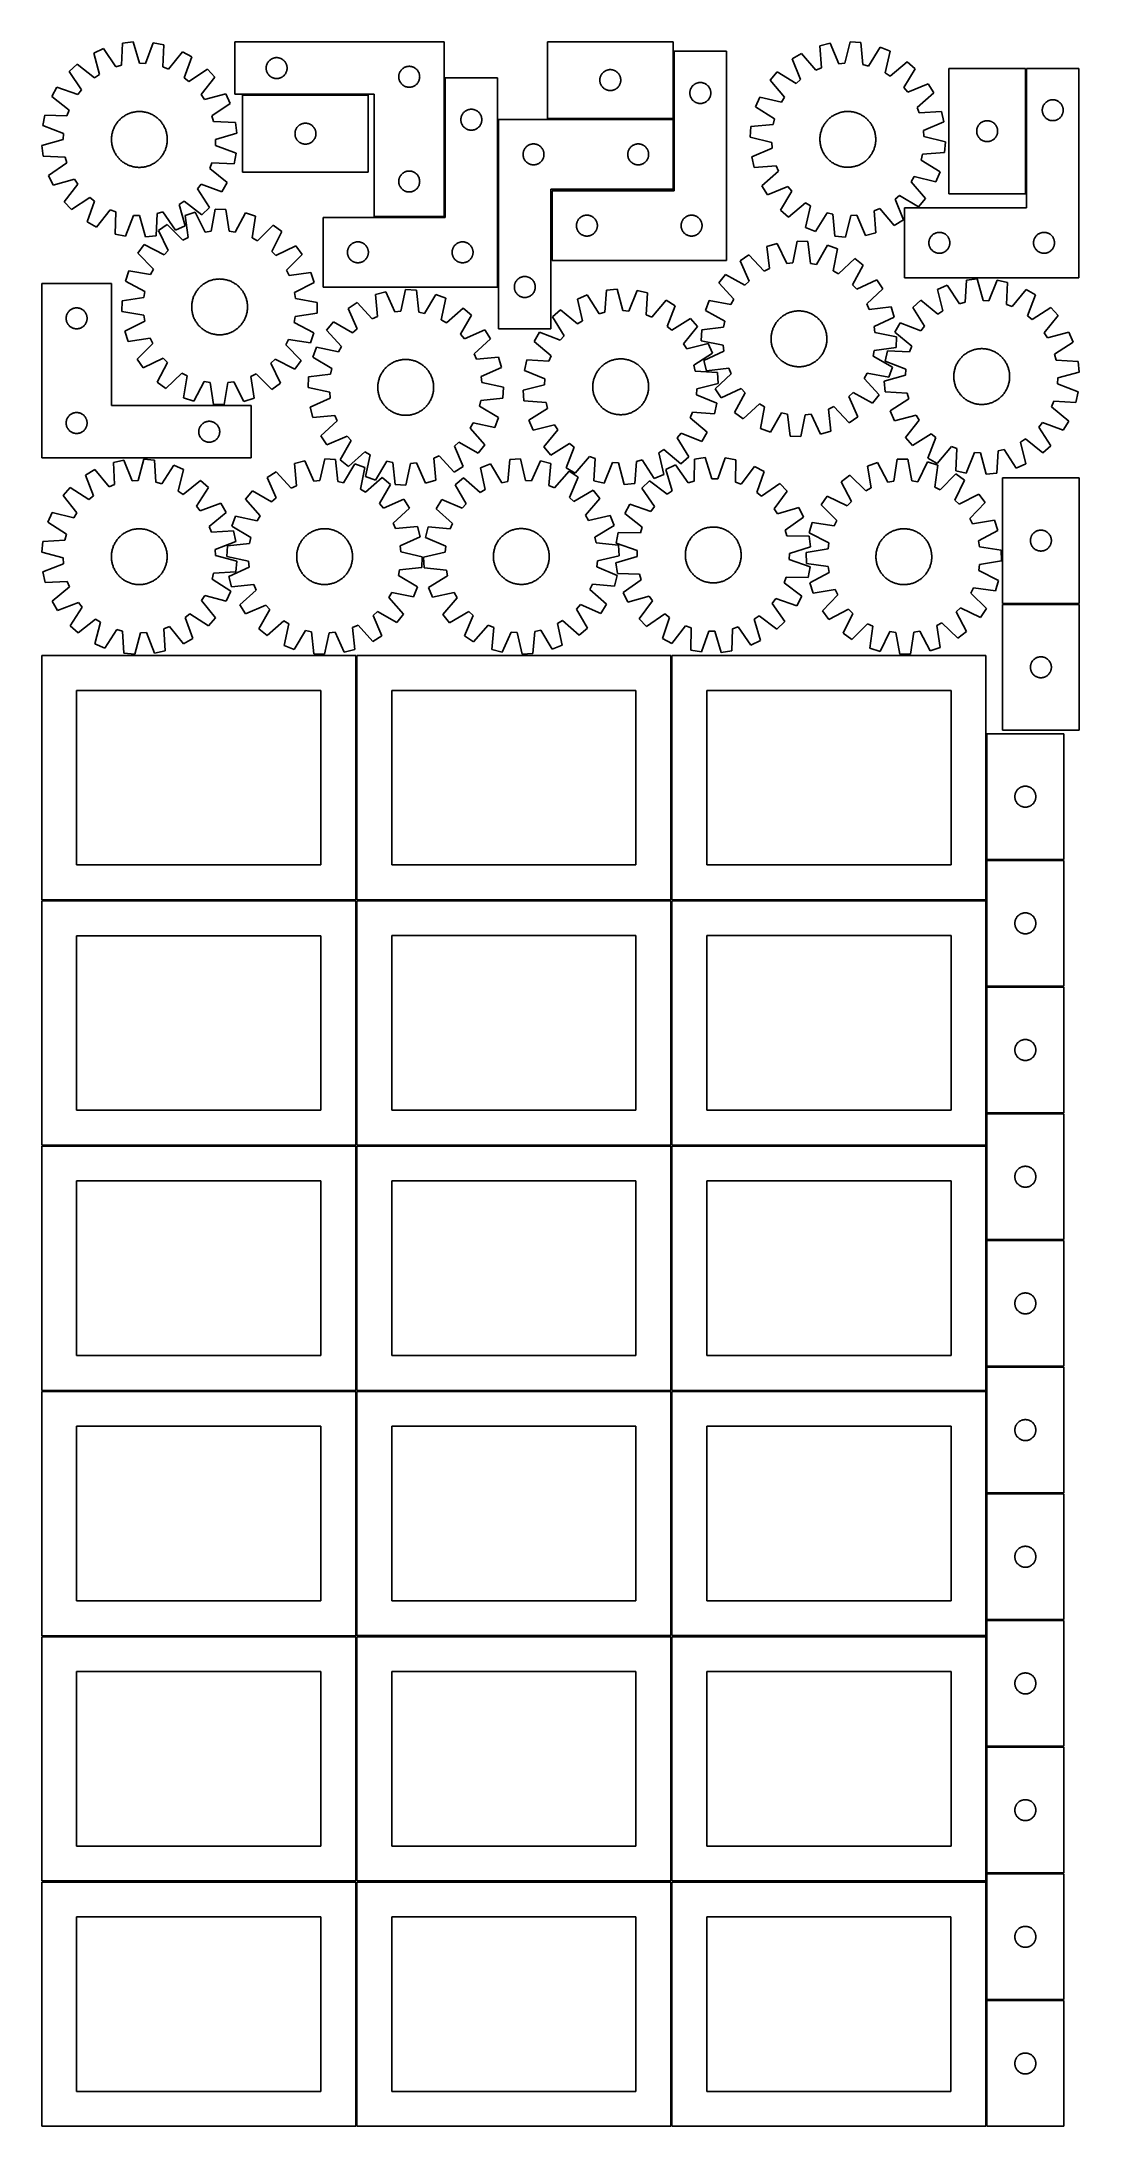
# Model space of a CAD drawing. Header units: millimetres. Extents: x 7 to 1493, y 7 to 2993.
import ezdxf

# ---------------------------------------------------------------- set-up
doc = ezdxf.new("R2010")
doc.units = ezdxf.units.MM
doc.layers.add('COMMON', color=5, linetype='CONTINUOUS', true_color=0x0000ff)
doc.layers.add('CUT', color=7, linetype='CONTINUOUS', true_color=0x000000)

msp = doc.modelspace()

# ---------------------------------------------------------------- linework, layer by layer
at = {"layer": 'COMMON'}
for p, q in [((912.050681, 2883.483677), (912.050681, 2979.961701)), ((583.911345, 2941.684849), (583.911345, 2743.18485)), ((1417.08722, 2775.307648), (1417.08722, 2955.307648)), ((474.483734, 2917.43485), (294.483734, 2917.43485)), ((731.30068, 2882.733676), (911.30068, 2882.733676)), ((912.050681, 2781.983676), (912.050681, 2881.983676)), ((737.050681, 2679.961701), (737.050681, 2779.961701)), ((583.161345, 2742.43485), (483.161345, 2742.43485)), ((1383.359417, 2187.899444), (1493.359417, 2187.899444)), ((457.299607, 2114.049516), (457.299607, 1764.074296)), ((908.799608, 2114.074296), (908.799608, 1764.074296)), ((1360.299609, 2001.723055), (1360.299609, 1821.723055)), ((1360.299609, 1820.223054), (1360.299609, 1764.074296)), ((1361.04961, 1820.973054), (1471.04961, 1820.973054)), ((6.549607, 1763.299515), (456.549607, 1763.299515)), ((457.299607, 1762.549515), (457.299607, 1412.574295)), ((458.049608, 1763.324295), (908.049608, 1763.324295)), ((908.799608, 1762.574295), (908.799608, 1412.574295)), ((909.549609, 1763.324295), (1359.549609, 1763.324295)), ((1360.299609, 1762.574295), (1360.299609, 1640.223054)), ((1360.299609, 1638.723053), (1360.299609, 1458.723053)), ((1471.04961, 1639.473054), (1361.04961, 1639.473054)), ((456.549607, 1411.799515), (6.574234, 1411.799515)), ((457.324235, 1061.074294), (457.324235, 1411.049514)), ((458.074235, 1411.824294), (908.049608, 1411.824294)), ((908.824235, 1411.074294), (908.824235, 1061.074294)), ((909.574236, 1411.824294), (1359.549609, 1411.824294)), ((1360.324236, 1411.074294), (1360.324236, 1277.123813)), ((1360.324236, 1275.623812), (1360.324236, 1095.623812)), ((1361.074237, 1276.373812), (1471.074237, 1276.373812)), ((1360.324236, 1094.123811), (1360.324236, 1061.074294)), ((1361.074237, 1094.873811), (1471.074237, 1094.873811)), ((6.574234, 1060.299513), (456.574234, 1060.299513)), ((457.324234, 1059.549513), (457.324234, 709.574293)), ((908.074235, 1060.324294), (458.074235, 1060.324294)), ((908.824235, 1059.574293), (908.824235, 709.574293)), ((1359.574236, 1060.324294), (909.574236, 1060.324294)), ((1360.324236, 1059.574293), (1360.324236, 914.123811)), ((1360.324236, 912.62381), (1360.324236, 732.62381)), ((1361.074237, 913.37381), (1471.074237, 913.37381)), ((1361.099121, 731.873809), (1471.074237, 731.873809)), ((6.574234, 708.799512), (456.549607, 708.799512)), ((457.299607, 708.049512), (457.299607, 358.074292)), ((458.074235, 708.824292), (908.049608, 708.824292)), ((908.799608, 708.074292), (908.799608, 358.074292)), ((909.574236, 708.824292), (1359.549609, 708.824292)), ((1360.299609, 549.574341), (1360.299609, 369.574341)), ((1360.299609, 368.07434), (1360.299609, 358.074292)), ((1361.04961, 368.82434), (1471.04961, 368.82434)), ((6.549607, 357.299511), (456.524767, 357.299511)), ((457.274767, 356.549511), (457.274767, 6.574291)), ((458.049608, 357.324291), (908.024768, 357.324291)), ((908.774768, 356.574291), (908.774768, 6.574291)), ((909.549609, 357.324291), (1359.524769, 357.324291)), ((1360.274769, 186.574291), (1360.274769, 6.574291)), ((1361.04961, 187.324291), (1471.02477, 187.324291))]:
    msp.add_line(p, q, dxfattribs=at)
at = {"layer": 'CUT'}
for p, q in [((122.481857, 2991.348847), (121.055597, 2959.616521)), ((137.761492, 2993.155309), (122.481857, 2991.348847)), ((146.548221, 2962.630431), (137.761492, 2993.155309)), ((166.278192, 2992.031194), (155.11591, 2962.292697)), ((181.368216, 2989.027575), (166.278192, 2992.031194)), ((180.292186, 2957.281443), (181.368216, 2989.027575)), ((583.161345, 2993.18485), (283.161345, 2993.18485)), ((283.161345, 2993.18485), (283.161345, 2918.18485)), ((583.161345, 2743.18485), (583.161345, 2993.18485)), ((911.30068, 2993.483677), (731.30068, 2993.483677)), ((731.30068, 2993.483677), (731.30068, 2883.483677)), ((911.30068, 2883.483677), (911.30068, 2993.483677)), ((1136.539241, 2991.242037), (1121.578215, 2987.650623)), ((1121.578215, 2987.650623), (1123.894847, 2955.970851)), ((1148.855902, 2961.962784), (1136.539241, 2991.242037)), ((1164.990171, 2993.48043), (1157.403831, 2962.635297)), ((1180.32876, 2992.272855), (1164.990171, 2993.48043)), ((1182.994814, 2960.620574), (1180.32876, 2992.272855)), ((57.308691, 2961.313816), (46.009019, 2950.871214)), ((82.359377, 2941.783381), (57.308691, 2961.313816)), ((95.013493, 2983.605799), (81.039924, 2977.166084)), ((81.039924, 2977.166084), (89.489299, 2946.54611)), ((112.802875, 2957.290163), (95.013493, 2983.605799)), ((121.055597, 2959.616521), (112.802875, 2957.290163)), ((155.11591, 2962.292697), (146.548221, 2962.630431)), ((188.336177, 2954.312677), (180.292186, 2957.281443)), ((208.141839, 2979.146333), (188.336177, 2954.312677)), ((221.565135, 2971.626648), (208.141839, 2979.146333)), ((210.731675, 2941.766794), (221.565135, 2971.626648)), ((328.181234, 2956.457031), (328.240847, 2957.227165)), ((328.240847, 2957.227165), (328.340027, 2957.993209)), ((328.340027, 2957.993209), (328.47851, 2958.753131)), ((328.47851, 2958.753131), (328.655929, 2959.504917)), ((328.655929, 2959.504917), (328.871814, 2960.246573)), ((328.871814, 2960.246573), (329.125593, 2960.976131)), ((329.125593, 2960.976131), (329.416591, 2961.691659)), ((329.416591, 2961.691659), (329.744039, 2962.391257)), ((329.744039, 2962.391257), (330.107066, 2963.073071)), ((330.107066, 2963.073071), (330.504712, 2963.735293)), ((330.504712, 2963.735293), (330.93592, 2964.376166)), ((330.93592, 2964.376166), (331.399548, 2964.993992)), ((331.399548, 2964.993992), (331.894366, 2965.587132)), ((331.894366, 2965.587132), (332.419062, 2966.154012)), ((332.419062, 2966.154012), (332.972245, 2966.693131)), ((332.972245, 2966.693131), (333.552447, 2967.203057)), ((333.552447, 2967.203057), (334.158131, 2967.682439)), ((334.158131, 2967.682439), (334.787689, 2968.130005)), ((334.787689, 2968.130005), (335.439453, 2968.544569)), ((335.439453, 2968.544569), (336.111694, 2968.925032)), ((336.111694, 2968.925032), (336.802629, 2969.270384)), ((336.802629, 2969.270384), (337.510427, 2969.57971)), ((337.510427, 2969.57971), (338.233209, 2969.852188)), ((338.233209, 2969.852188), (338.969061, 2970.087098)), ((338.969061, 2970.087098), (339.716029, 2970.283816)), ((339.716029, 2970.283816), (340.472134, 2970.441819)), ((340.472134, 2970.441819), (341.23537, 2970.56069)), ((341.23537, 2970.56069), (342.003713, 2970.640113)), ((342.003713, 2970.640113), (342.775126, 2970.679877)), ((342.775126, 2970.679877), (343.547564, 2970.679877)), ((343.547564, 2970.679877), (344.318977, 2970.640113)), ((344.318977, 2970.640113), (345.08732, 2970.56069)), ((345.08732, 2970.56069), (345.850556, 2970.441819)), ((345.850556, 2970.441819), (346.606661, 2970.283816)), ((346.606661, 2970.283816), (347.35363, 2970.087098)), ((347.35363, 2970.087098), (348.089481, 2969.852188)), ((348.089481, 2969.852188), (348.812263, 2969.57971)), ((348.812263, 2969.57971), (349.520061, 2969.270384)), ((349.520061, 2969.270384), (350.210996, 2968.925032)), ((350.210996, 2968.925032), (350.883237, 2968.544569)), ((350.883237, 2968.544569), (351.535001, 2968.130005)), ((351.535001, 2968.130005), (352.164559, 2967.682439)), ((352.164559, 2967.682439), (352.770243, 2967.203057)), ((352.770243, 2967.203057), (353.350445, 2966.693131)), ((353.350445, 2966.693131), (353.903628, 2966.154012)), ((353.903628, 2966.154012), (354.428324, 2965.587132)), ((354.428324, 2965.587132), (354.923142, 2964.993992)), ((354.923142, 2964.993992), (355.38677, 2964.376166)), ((355.38677, 2964.376166), (355.817978, 2963.735293)), ((355.817978, 2963.735293), (356.215624, 2963.073071)), ((356.215624, 2963.073071), (356.578651, 2962.391257)), ((356.578651, 2962.391257), (356.906099, 2961.691659)), ((356.906099, 2961.691659), (357.197097, 2960.976131)), ((357.197097, 2960.976131), (357.450876, 2960.246573)), ((357.450876, 2960.246573), (357.666761, 2959.504917)), ((357.666761, 2959.504917), (357.84418, 2958.753131)), ((357.84418, 2958.753131), (357.982663, 2957.993209)), ((357.982663, 2957.993209), (358.081843, 2957.227165)), ((358.081843, 2957.227165), (358.141456, 2956.457031)), ((526.802629, 2956.770384), (527.510427, 2957.07971)), ((527.510427, 2957.07971), (528.233209, 2957.352188)), ((528.233209, 2957.352188), (528.969061, 2957.587098)), ((528.969061, 2957.587098), (529.716029, 2957.783816)), ((529.716029, 2957.783816), (530.472134, 2957.941819)), ((530.472134, 2957.941819), (531.23537, 2958.06069)), ((531.23537, 2958.06069), (532.003713, 2958.140113)), ((532.003713, 2958.140113), (532.775126, 2958.179877)), ((532.775126, 2958.179877), (533.547564, 2958.179877)), ((533.547564, 2958.179877), (534.318977, 2958.140113)), ((534.318977, 2958.140113), (535.08732, 2958.06069)), ((535.08732, 2958.06069), (535.850556, 2957.941819)), ((535.850556, 2957.941819), (536.606661, 2957.783816)), ((536.606661, 2957.783816), (537.35363, 2957.587098)), ((537.35363, 2957.587098), (538.089481, 2957.352188)), ((538.089481, 2957.352188), (538.812263, 2957.07971)), ((538.812263, 2957.07971), (539.520061, 2956.770384)), ((987.800681, 2979.961701), (912.800681, 2979.961701)), ((912.800681, 2979.961701), (912.800681, 2779.961701)), ((987.800681, 2679.961701), (987.800681, 2979.961701)), ((1095.211474, 2976.729964), (1082.092501, 2968.691116)), ((1082.092501, 2968.691116), (1094.085337, 2939.27774)), ((1115.973101, 2952.689797), (1095.211474, 2976.729964)), ((1157.403831, 2962.635297), (1148.855902, 2961.962784)), ((1191.332196, 2958.618717), (1182.994814, 2960.620574)), ((1208.078904, 2985.609873), (1191.332196, 2958.618717)), ((1222.293608, 2979.721517), (1208.078904, 2985.609873)), ((1215.048083, 2948.794553), (1222.293608, 2979.721517)), ((1246.626588, 2964.809378), (1222.358796, 2944.314281)), ((1258.325973, 2954.816634), (1246.626588, 2964.809378)), ((28.337895, 2928.461457), (20.818209, 2915.038161)), ((58.197749, 2917.627997), (28.337895, 2928.461457)), ((46.009019, 2950.871214), (63.506944, 2924.360888)), ((89.489299, 2946.54611), (82.359377, 2941.783381)), ((217.464566, 2936.457599), (210.731675, 2941.766794)), ((243.974892, 2953.955524), (217.464566, 2936.457599)), ((234.887059, 2917.605166), (254.417495, 2942.655852)), ((254.417495, 2942.655852), (243.974892, 2953.955524)), ((328.161345, 2955.68485), (328.181234, 2956.457031)), ((328.181234, 2954.912669), (328.161345, 2955.68485)), ((328.240847, 2954.142535), (328.181234, 2954.912669)), ((328.340027, 2953.376491), (328.240847, 2954.142535)), ((328.47851, 2952.616569), (328.340027, 2953.376491)), ((328.655929, 2951.864783), (328.47851, 2952.616569)), ((328.871814, 2951.123128), (328.655929, 2951.864783)), ((329.125593, 2950.393569), (328.871814, 2951.123128)), ((329.416591, 2949.678041), (329.125593, 2950.393569)), ((329.744039, 2948.978443), (329.416591, 2949.678041)), ((330.107066, 2948.296629), (329.744039, 2948.978443)), ((330.504712, 2947.634407), (330.107066, 2948.296629)), ((330.93592, 2946.993534), (330.504712, 2947.634407)), ((331.399548, 2946.375708), (330.93592, 2946.993534)), ((331.894366, 2945.782568), (331.399548, 2946.375708)), ((332.419062, 2945.215688), (331.894366, 2945.782568)), ((332.972245, 2944.67657), (332.419062, 2945.215688)), ((333.552447, 2944.166643), (332.972245, 2944.67657)), ((334.158131, 2943.687261), (333.552447, 2944.166643)), ((334.787689, 2943.239695), (334.158131, 2943.687261)), ((335.439453, 2942.825131), (334.787689, 2943.239695)), ((336.111694, 2942.444668), (335.439453, 2942.825131)), ((336.802629, 2942.099316), (336.111694, 2942.444668)), ((337.510427, 2941.78999), (336.802629, 2942.099316)), ((338.233209, 2941.517512), (337.510427, 2941.78999)), ((338.969061, 2941.282602), (338.233209, 2941.517512)), ((339.716029, 2941.085884), (338.969061, 2941.282602)), ((340.472134, 2940.927881), (339.716029, 2941.085884)), ((341.23537, 2940.80901), (340.472134, 2940.927881)), ((342.003713, 2940.729587), (341.23537, 2940.80901)), ((342.775126, 2940.689823), (342.003713, 2940.729587)), ((343.547564, 2940.689823), (342.775126, 2940.689823)), ((344.318977, 2940.729587), (343.547564, 2940.689823)), ((345.08732, 2940.80901), (344.318977, 2940.729587)), ((345.850556, 2940.927881), (345.08732, 2940.80901)), ((346.606661, 2941.085884), (345.850556, 2940.927881)), ((347.35363, 2941.282602), (346.606661, 2941.085884)), ((348.089481, 2941.517512), (347.35363, 2941.282602)), ((348.812263, 2941.78999), (348.089481, 2941.517512)), ((349.520061, 2942.099316), (348.812263, 2941.78999)), ((350.210996, 2942.444668), (349.520061, 2942.099316)), ((350.883237, 2942.825131), (350.210996, 2942.444668)), ((351.535001, 2943.239695), (350.883237, 2942.825131)), ((352.164559, 2943.687261), (351.535001, 2943.239695)), ((352.770243, 2944.166643), (352.164559, 2943.687261)), ((353.350445, 2944.67657), (352.770243, 2944.166643)), ((353.903628, 2945.215688), (353.350445, 2944.67657)), ((354.428324, 2945.782568), (353.903628, 2945.215688)), ((354.923142, 2946.375708), (354.428324, 2945.782568)), ((355.38677, 2946.993534), (354.923142, 2946.375708)), ((355.817978, 2947.634407), (355.38677, 2946.993534)), ((356.215624, 2948.296629), (355.817978, 2947.634407)), ((356.578651, 2948.978443), (356.215624, 2948.296629)), ((356.906099, 2949.678041), (356.578651, 2948.978443)), ((357.197097, 2950.393569), (356.906099, 2949.678041)), ((357.450876, 2951.123128), (357.197097, 2950.393569)), ((357.666761, 2951.864783), (357.450876, 2951.123128)), ((357.84418, 2952.616569), (357.666761, 2951.864783)), ((357.982663, 2953.376491), (357.84418, 2952.616569)), ((358.081843, 2954.142535), (357.982663, 2953.376491)), ((358.141456, 2954.912669), (358.081843, 2954.142535)), ((358.141456, 2956.457031), (358.161345, 2955.68485)), ((358.161345, 2955.68485), (358.141456, 2954.912669)), ((518.161345, 2943.18485), (518.181234, 2943.957031)), ((518.181234, 2942.412669), (518.161345, 2943.18485)), ((518.181234, 2943.957031), (518.240847, 2944.727165)), ((518.240847, 2941.642535), (518.181234, 2942.412669)), ((518.240847, 2944.727165), (518.340027, 2945.493209)), ((518.340027, 2940.876491), (518.240847, 2941.642535)), ((518.340027, 2945.493209), (518.47851, 2946.253131)), ((518.47851, 2940.116569), (518.340027, 2940.876491)), ((518.47851, 2946.253131), (518.655929, 2947.004917)), ((518.655929, 2939.364783), (518.47851, 2940.116569)), ((518.655929, 2947.004917), (518.871814, 2947.746573)), ((518.871814, 2938.623128), (518.655929, 2939.364783)), ((518.871814, 2947.746573), (519.125593, 2948.476131)), ((519.125593, 2937.893569), (518.871814, 2938.623128)), ((519.125593, 2948.476131), (519.416591, 2949.191659)), ((519.416591, 2937.178041), (519.125593, 2937.893569)), ((519.416591, 2949.191659), (519.744039, 2949.891257)), ((519.744039, 2936.478443), (519.416591, 2937.178041)), ((519.744039, 2949.891257), (520.107066, 2950.573071)), ((520.107066, 2935.796629), (519.744039, 2936.478443)), ((520.107066, 2950.573071), (520.504712, 2951.235293)), ((520.504712, 2935.134407), (520.107066, 2935.796629)), ((520.504712, 2951.235293), (520.93592, 2951.876166)), ((520.93592, 2934.493534), (520.504712, 2935.134407)), ((520.93592, 2951.876166), (521.399548, 2952.493992)), ((521.399548, 2933.875708), (520.93592, 2934.493534)), ((521.399548, 2952.493992), (521.894366, 2953.087132)), ((521.894366, 2933.282568), (521.399548, 2933.875708)), ((521.894366, 2953.087132), (522.419062, 2953.654012)), ((522.419062, 2932.715688), (521.894366, 2933.282568)), ((522.419062, 2953.654012), (522.972245, 2954.193131)), ((522.972245, 2932.17657), (522.419062, 2932.715688)), ((522.972245, 2954.193131), (523.552447, 2954.703057)), ((523.552447, 2931.666643), (522.972245, 2932.17657)), ((523.552447, 2954.703057), (524.158131, 2955.182439)), ((524.158131, 2931.187261), (523.552447, 2931.666643)), ((524.158131, 2955.182439), (524.787689, 2955.630005)), ((524.787689, 2930.739695), (524.158131, 2931.187261)), ((524.787689, 2955.630005), (525.439453, 2956.044569)), ((525.439453, 2930.325131), (524.787689, 2930.739695)), ((525.439453, 2956.044569), (526.111694, 2956.425032)), ((526.111694, 2929.944668), (525.439453, 2930.325131)), ((526.111694, 2956.425032), (526.802629, 2956.770384)), ((526.802629, 2929.599316), (526.111694, 2929.944668)), ((527.510427, 2929.28999), (526.802629, 2929.599316)), ((528.233209, 2929.017512), (527.510427, 2929.28999)), ((528.969061, 2928.782602), (528.233209, 2929.017512)), ((529.716029, 2928.585884), (528.969061, 2928.782602)), ((530.472134, 2928.427881), (529.716029, 2928.585884)), ((531.23537, 2928.30901), (530.472134, 2928.427881)), ((532.003713, 2928.229587), (531.23537, 2928.30901)), ((532.775126, 2928.189823), (532.003713, 2928.229587)), ((533.547564, 2928.189823), (532.775126, 2928.189823)), ((534.318977, 2928.229587), (533.547564, 2928.189823)), ((535.08732, 2928.30901), (534.318977, 2928.229587)), ((535.850556, 2928.427881), (535.08732, 2928.30901)), ((536.606661, 2928.585884), (535.850556, 2928.427881)), ((537.35363, 2928.782602), (536.606661, 2928.585884)), ((538.089481, 2929.017512), (537.35363, 2928.782602)), ((538.812263, 2929.28999), (538.089481, 2929.017512)), ((539.520061, 2929.599316), (538.812263, 2929.28999)), ((539.520061, 2956.770384), (540.210996, 2956.425032)), ((540.210996, 2929.944668), (539.520061, 2929.599316)), ((540.210996, 2956.425032), (540.883237, 2956.044569)), ((540.883237, 2930.325131), (540.210996, 2929.944668)), ((540.883237, 2956.044569), (541.535001, 2955.630005)), ((541.535001, 2930.739695), (540.883237, 2930.325131)), ((541.535001, 2955.630005), (542.164559, 2955.182439)), ((542.164559, 2931.187261), (541.535001, 2930.739695)), ((542.164559, 2955.182439), (542.770243, 2954.703057)), ((542.770243, 2931.666643), (542.164559, 2931.187261)), ((542.770243, 2954.703057), (543.350445, 2954.193131)), ((543.350445, 2932.17657), (542.770243, 2931.666643)), ((543.350445, 2954.193131), (543.903628, 2953.654012)), ((543.903628, 2932.715688), (543.350445, 2932.17657)), ((543.903628, 2953.654012), (544.428324, 2953.087132)), ((544.428324, 2933.282568), (543.903628, 2932.715688)), ((544.428324, 2953.087132), (544.923142, 2952.493992)), ((544.923142, 2933.875708), (544.428324, 2933.282568)), ((544.923142, 2952.493992), (545.38677, 2951.876166)), ((545.38677, 2934.493534), (544.923142, 2933.875708)), ((545.38677, 2951.876166), (545.817978, 2951.235293)), ((545.817978, 2935.134407), (545.38677, 2934.493534)), ((545.817978, 2951.235293), (546.215624, 2950.573071)), ((546.215624, 2935.796629), (545.817978, 2935.134407)), ((546.215624, 2950.573071), (546.578651, 2949.891257)), ((546.578651, 2936.478443), (546.215624, 2935.796629)), ((546.578651, 2949.891257), (546.906099, 2949.191659)), ((546.906099, 2937.178041), (546.578651, 2936.478443)), ((546.906099, 2949.191659), (547.197097, 2948.476131)), ((547.197097, 2937.893569), (546.906099, 2937.178041)), ((547.197097, 2948.476131), (547.450876, 2947.746573)), ((547.450876, 2938.623128), (547.197097, 2937.893569)), ((547.450876, 2947.746573), (547.666761, 2947.004917)), ((547.666761, 2939.364783), (547.450876, 2938.623128)), ((547.666761, 2947.004917), (547.84418, 2946.253131)), ((547.84418, 2940.116569), (547.666761, 2939.364783)), ((547.84418, 2946.253131), (547.982663, 2945.493209)), ((547.982663, 2940.876491), (547.84418, 2940.116569)), ((547.982663, 2945.493209), (548.081843, 2944.727165)), ((548.081843, 2941.642535), (547.982663, 2940.876491)), ((548.081843, 2944.727165), (548.141456, 2943.957031)), ((548.141456, 2942.412669), (548.081843, 2941.642535)), ((548.141456, 2943.957031), (548.161345, 2943.18485)), ((548.161345, 2943.18485), (548.141456, 2942.412669)), ((659.661346, 2941.684849), (584.661346, 2941.684849)), ((584.661346, 2941.684849), (584.661346, 2741.684849)), ((659.661346, 2641.684849), (659.661346, 2941.684849)), ((806.30068, 2938.483677), (806.320569, 2939.255859)), ((806.320569, 2937.711496), (806.30068, 2938.483677)), ((806.320569, 2939.255859), (806.380182, 2940.025992)), ((806.380182, 2936.941362), (806.320569, 2937.711496)), ((806.380182, 2940.025992), (806.479362, 2940.792036)), ((806.479362, 2936.175319), (806.380182, 2936.941362)), ((806.479362, 2940.792036), (806.617845, 2941.551958)), ((806.617845, 2935.415396), (806.479362, 2936.175319)), ((806.617845, 2941.551958), (806.795264, 2942.303744)), ((806.795264, 2934.663611), (806.617845, 2935.415396)), ((806.795264, 2942.303744), (807.011149, 2943.0454)), ((807.011149, 2933.921955), (806.795264, 2934.663611)), ((807.011149, 2943.0454), (807.264928, 2943.774959)), ((807.264928, 2933.192396), (807.011149, 2933.921955)), ((807.264928, 2943.774959), (807.555926, 2944.490486)), ((807.555926, 2932.476869), (807.264928, 2933.192396)), ((807.555926, 2944.490486), (807.883374, 2945.190084)), ((807.883374, 2931.777271), (807.555926, 2932.476869)), ((807.883374, 2945.190084), (808.246401, 2945.871898)), ((808.246401, 2931.095456), (807.883374, 2931.777271)), ((808.246401, 2945.871898), (808.644047, 2946.53412)), ((808.644047, 2930.433235), (808.246401, 2931.095456)), ((808.644047, 2946.53412), (809.075255, 2947.174994)), ((809.075255, 2929.792361), (808.644047, 2930.433235)), ((809.075255, 2947.174994), (809.538883, 2947.79282)), ((809.538883, 2929.174535), (809.075255, 2929.792361)), ((809.538883, 2947.79282), (810.033701, 2948.385959)), ((810.033701, 2928.581396), (809.538883, 2929.174535)), ((810.033701, 2948.385959), (810.558397, 2948.95284)), ((810.558397, 2928.014515), (810.033701, 2928.581396)), ((810.558397, 2948.95284), (811.11158, 2949.491958)), ((811.11158, 2927.475397), (810.558397, 2928.014515)), ((811.11158, 2949.491958), (811.691782, 2950.001884)), ((811.691782, 2926.965471), (811.11158, 2927.475397)), ((811.691782, 2950.001884), (812.297466, 2950.481266)), ((812.297466, 2950.481266), (812.927024, 2950.928833)), ((812.927024, 2950.928833), (813.578788, 2951.343397)), ((813.578788, 2951.343397), (814.251029, 2951.723859)), ((814.251029, 2951.723859), (814.941964, 2952.069211)), ((814.941964, 2952.069211), (815.649762, 2952.378537)), ((815.649762, 2952.378537), (816.372544, 2952.651016)), ((816.372544, 2952.651016), (817.108395, 2952.885926)), ((817.108395, 2952.885926), (817.855364, 2953.082643)), ((817.855364, 2953.082643), (818.611469, 2953.240647)), ((818.611469, 2953.240647), (819.374705, 2953.359518)), ((819.374705, 2953.359518), (820.143048, 2953.43894)), ((820.143048, 2953.43894), (820.914461, 2953.478704)), ((820.914461, 2953.478704), (821.686899, 2953.478704)), ((821.686899, 2953.478704), (822.458312, 2953.43894)), ((822.458312, 2953.43894), (823.226655, 2953.359518)), ((823.226655, 2953.359518), (823.989891, 2953.240647)), ((823.989891, 2953.240647), (824.745996, 2953.082643)), ((824.745996, 2953.082643), (825.492965, 2952.885926)), ((825.492965, 2952.885926), (826.228816, 2952.651016)), ((826.228816, 2952.651016), (826.951598, 2952.378537)), ((826.951598, 2952.378537), (827.659396, 2952.069211)), ((827.659396, 2952.069211), (828.350331, 2951.723859)), ((828.350331, 2951.723859), (829.022572, 2951.343397)), ((829.022572, 2951.343397), (829.674336, 2950.928833)), ((829.674336, 2950.928833), (830.303894, 2950.481266)), ((830.303894, 2950.481266), (830.909578, 2950.001884)), ((830.909578, 2950.001884), (831.48978, 2949.491958)), ((831.48978, 2927.475397), (830.909578, 2926.965471)), ((831.48978, 2949.491958), (832.042963, 2948.95284)), ((832.042963, 2928.014515), (831.48978, 2927.475397)), ((832.042963, 2948.95284), (832.567659, 2948.385959)), ((832.567659, 2928.581396), (832.042963, 2928.014515)), ((832.567659, 2948.385959), (833.062477, 2947.79282)), ((833.062477, 2929.174535), (832.567659, 2928.581396)), ((833.062477, 2947.79282), (833.526105, 2947.174994)), ((833.526105, 2929.792361), (833.062477, 2929.174535)), ((833.526105, 2947.174994), (833.957313, 2946.53412)), ((833.957313, 2930.433235), (833.526105, 2929.792361)), ((833.957313, 2946.53412), (834.354959, 2945.871898)), ((834.354959, 2931.095456), (833.957313, 2930.433235)), ((834.354959, 2945.871898), (834.717986, 2945.190084)), ((834.717986, 2931.777271), (834.354959, 2931.095456)), ((834.717986, 2945.190084), (835.045434, 2944.490486)), ((835.045434, 2932.476869), (834.717986, 2931.777271)), ((835.045434, 2944.490486), (835.336432, 2943.774959)), ((835.336432, 2933.192396), (835.045434, 2932.476869)), ((835.336432, 2943.774959), (835.590211, 2943.0454)), ((835.590211, 2933.921955), (835.336432, 2933.192396)), ((835.590211, 2943.0454), (835.806096, 2942.303744)), ((835.806096, 2934.663611), (835.590211, 2933.921955)), ((835.806096, 2942.303744), (835.983515, 2941.551958)), ((835.983515, 2935.415396), (835.806096, 2934.663611)), ((835.983515, 2941.551958), (836.121998, 2940.792036)), ((836.121998, 2936.175319), (835.983515, 2935.415396)), ((836.121998, 2940.792036), (836.221178, 2940.025992)), ((836.221178, 2936.941362), (836.121998, 2936.175319)), ((836.221178, 2940.025992), (836.280791, 2939.255859)), ((836.280791, 2937.711496), (836.221178, 2936.941362)), ((836.280791, 2939.255859), (836.30068, 2938.483677)), ((836.30068, 2938.483677), (836.280791, 2937.711496)), ((937.060499, 2927.011352), (937.440962, 2927.683593)), ((937.440962, 2927.683593), (937.855526, 2928.335357)), ((937.855526, 2928.335357), (938.303092, 2928.964915)), ((938.303092, 2928.964915), (938.782474, 2929.570599)), ((938.782474, 2929.570599), (939.292401, 2930.150801)), ((939.292401, 2930.150801), (939.831519, 2930.703984)), ((939.831519, 2930.703984), (940.398399, 2931.22868)), ((940.398399, 2931.22868), (940.991539, 2931.723498)), ((940.991539, 2931.723498), (941.609365, 2932.187126)), ((941.609365, 2932.187126), (942.250238, 2932.618334)), ((942.250238, 2932.618334), (942.91246, 2933.015979)), ((942.91246, 2933.015979), (943.594274, 2933.379007)), ((943.594274, 2933.379007), (944.293872, 2933.706454)), ((944.293872, 2933.706454), (945.0094, 2933.997453)), ((945.0094, 2933.997453), (945.738959, 2934.251232)), ((945.738959, 2934.251232), (946.480614, 2934.467117)), ((946.480614, 2934.467117), (947.2324, 2934.644536)), ((947.2324, 2934.644536), (947.992322, 2934.783019)), ((947.992322, 2934.783019), (948.758366, 2934.882199)), ((948.758366, 2934.882199), (949.5285, 2934.941812)), ((949.5285, 2934.941812), (950.300681, 2934.961701)), ((950.300681, 2934.961701), (951.072862, 2934.941812)), ((951.072862, 2934.941812), (951.842996, 2934.882199)), ((951.842996, 2934.882199), (952.60904, 2934.783019)), ((952.60904, 2934.783019), (953.368962, 2934.644536)), ((953.368962, 2934.644536), (954.120748, 2934.467117)), ((954.120748, 2934.467117), (954.862403, 2934.251232)), ((954.862403, 2934.251232), (955.591962, 2933.997453)), ((955.591962, 2933.997453), (956.30749, 2933.706454)), ((956.30749, 2933.706454), (957.007088, 2933.379007)), ((957.007088, 2933.379007), (957.688902, 2933.015979)), ((957.688902, 2933.015979), (958.351124, 2932.618334)), ((958.351124, 2932.618334), (958.991997, 2932.187126)), ((958.991997, 2932.187126), (959.609823, 2931.723498)), ((959.609823, 2931.723498), (960.202963, 2931.22868)), ((960.202963, 2931.22868), (960.769843, 2930.703984)), ((960.769843, 2930.703984), (961.308961, 2930.150801)), ((961.308961, 2930.150801), (961.818888, 2929.570599)), ((961.818888, 2929.570599), (962.29827, 2928.964915)), ((962.29827, 2928.964915), (962.745836, 2928.335357)), ((962.745836, 2928.335357), (963.1604, 2927.683593)), ((963.1604, 2927.683593), (963.540863, 2927.011352)), ((1060.39091, 2950.15718), (1050.398165, 2938.457796)), ((1050.398165, 2938.457796), (1070.893263, 2914.190003)), ((1087.56521, 2933.709319), (1060.39091, 2950.15718)), ((1094.085337, 2939.27774), (1087.56521, 2933.709319)), ((1123.894847, 2955.970851), (1115.973101, 2952.689797)), ((1222.358796, 2944.314281), (1215.048083, 2948.794553)), ((1241.878112, 2927.642333), (1258.325973, 2954.816634)), ((1247.446533, 2921.122206), (1241.878112, 2927.642333)), ((1276.859908, 2933.115042), (1247.446533, 2921.122206)), ((1284.898757, 2919.996069), (1276.859908, 2933.115042)), ((1416.337219, 2955.307648), (1306.337219, 2955.307648)), ((1306.337219, 2955.307648), (1306.337219, 2775.307648)), ((1416.337219, 2775.307648), (1416.337219, 2955.307648)), ((1492.83722, 2955.307648), (1417.83722, 2955.307648)), ((1417.83722, 2955.307648), (1417.83722, 2755.307648)), ((1492.83722, 2655.307648), (1492.83722, 2955.307648)), ((20.818209, 2915.038161), (45.651866, 2895.232499)), ((63.506944, 2924.360888), (58.197749, 2917.627997)), ((239.649788, 2910.475244), (234.887059, 2917.605166)), ((270.269762, 2918.924619), (239.649788, 2910.475244)), ((250.393841, 2887.161668), (276.709477, 2904.95105)), ((276.709477, 2904.95105), (270.269762, 2918.924619)), ((283.161345, 2918.18485), (483.161345, 2918.18485)), ((474.483734, 2916.684849), (294.483734, 2916.684849)), ((294.483734, 2916.684849), (294.483734, 2806.684849)), ((474.483734, 2806.684849), (474.483734, 2916.684849)), ((483.161345, 2918.18485), (483.161345, 2743.18485)), ((812.297466, 2926.486089), (811.691782, 2926.965471)), ((812.927024, 2926.038522), (812.297466, 2926.486089)), ((813.578788, 2925.623958), (812.927024, 2926.038522)), ((814.251029, 2925.243495), (813.578788, 2925.623958)), ((814.941964, 2924.898143), (814.251029, 2925.243495)), ((815.649762, 2924.588818), (814.941964, 2924.898143)), ((816.372544, 2924.316339), (815.649762, 2924.588818)), ((817.108395, 2924.081429), (816.372544, 2924.316339)), ((817.855364, 2923.884712), (817.108395, 2924.081429)), ((818.611469, 2923.726708), (817.855364, 2923.884712)), ((819.374705, 2923.607837), (818.611469, 2923.726708)), ((820.143048, 2923.528415), (819.374705, 2923.607837)), ((820.914461, 2923.48865), (820.143048, 2923.528415)), ((821.686899, 2923.48865), (820.914461, 2923.48865)), ((822.458312, 2923.528415), (821.686899, 2923.48865)), ((823.226655, 2923.607837), (822.458312, 2923.528415)), ((823.989891, 2923.726708), (823.226655, 2923.607837)), ((824.745996, 2923.884712), (823.989891, 2923.726708)), ((825.492965, 2924.081429), (824.745996, 2923.884712)), ((826.228816, 2924.316339), (825.492965, 2924.081429)), ((826.951598, 2924.588818), (826.228816, 2924.316339)), ((827.659396, 2924.898143), (826.951598, 2924.588818)), ((828.350331, 2925.243495), (827.659396, 2924.898143)), ((829.022572, 2925.623958), (828.350331, 2925.243495)), ((829.674336, 2926.038522), (829.022572, 2925.623958)), ((830.303894, 2926.486089), (829.674336, 2926.038522)), ((830.909578, 2926.965471), (830.303894, 2926.486089)), ((935.305654, 2920.34792), (935.345418, 2921.119333)), ((935.305654, 2919.575482), (935.305654, 2920.34792)), ((935.345418, 2918.804069), (935.305654, 2919.575482)), ((935.345418, 2921.119333), (935.424841, 2921.887676)), ((935.424841, 2918.035726), (935.345418, 2918.804069)), ((935.424841, 2921.887676), (935.543712, 2922.650912)), ((935.543712, 2917.272489), (935.424841, 2918.035726)), ((935.543712, 2922.650912), (935.701715, 2923.407017)), ((935.701715, 2916.516385), (935.543712, 2917.272489)), ((935.701715, 2923.407017), (935.898433, 2924.153985)), ((935.898433, 2915.769416), (935.701715, 2916.516385)), ((935.898433, 2924.153985), (936.133343, 2924.889837)), ((936.133343, 2915.033565), (935.898433, 2915.769416)), ((936.133343, 2924.889837), (936.405821, 2925.612619)), ((936.405821, 2914.310782), (936.133343, 2915.033565)), ((936.405821, 2925.612619), (936.715147, 2926.320417)), ((936.715147, 2913.602985), (936.405821, 2914.310782)), ((936.715147, 2926.320417), (937.060499, 2927.011352)), ((937.060499, 2912.91205), (936.715147, 2913.602985)), ((937.440962, 2912.239809), (937.060499, 2912.91205)), ((937.855526, 2911.588045), (937.440962, 2912.239809)), ((938.303092, 2910.958487), (937.855526, 2911.588045)), ((938.782474, 2910.352803), (938.303092, 2910.958487)), ((939.292401, 2909.772601), (938.782474, 2910.352803)), ((939.831519, 2909.219418), (939.292401, 2909.772601)), ((940.398399, 2908.694722), (939.831519, 2909.219418)), ((940.991539, 2908.199904), (940.398399, 2908.694722)), ((941.609365, 2907.736276), (940.991539, 2908.199904)), ((942.250238, 2907.305067), (941.609365, 2907.736276)), ((942.91246, 2906.907422), (942.250238, 2907.305067)), ((943.594274, 2906.544395), (942.91246, 2906.907422)), ((944.293872, 2906.216947), (943.594274, 2906.544395)), ((945.0094, 2905.925949), (944.293872, 2906.216947)), ((945.738959, 2905.67217), (945.0094, 2905.925949)), ((946.480614, 2905.456285), (945.738959, 2905.67217)), ((947.2324, 2905.278866), (946.480614, 2905.456285)), ((947.992322, 2905.140382), (947.2324, 2905.278866)), ((948.758366, 2905.041203), (947.992322, 2905.140382)), ((949.5285, 2904.981589), (948.758366, 2905.041203)), ((950.300681, 2904.961701), (949.5285, 2904.981589)), ((951.072862, 2904.981589), (950.300681, 2904.961701)), ((951.842996, 2905.041203), (951.072862, 2904.981589)), ((952.60904, 2905.140382), (951.842996, 2905.041203)), ((953.368962, 2905.278866), (952.60904, 2905.140382)), ((954.120748, 2905.456285), (953.368962, 2905.278866)), ((954.862403, 2905.67217), (954.120748, 2905.456285)), ((955.591962, 2905.925949), (954.862403, 2905.67217)), ((956.30749, 2906.216947), (955.591962, 2905.925949)), ((957.007088, 2906.544395), (956.30749, 2906.216947)), ((957.688902, 2906.907422), (957.007088, 2906.544395)), ((958.351124, 2907.305067), (957.688902, 2906.907422)), ((958.991997, 2907.736276), (958.351124, 2907.305067)), ((959.609823, 2908.199904), (958.991997, 2907.736276)), ((960.202963, 2908.694722), (959.609823, 2908.199904)), ((960.769843, 2909.219418), (960.202963, 2908.694722)), ((961.308961, 2909.772601), (960.769843, 2909.219418)), ((961.818888, 2910.352803), (961.308961, 2909.772601)), ((962.29827, 2910.958487), (961.818888, 2910.352803)), ((962.745836, 2911.588045), (962.29827, 2910.958487)), ((963.1604, 2912.239809), (962.745836, 2911.588045)), ((963.540863, 2912.91205), (963.1604, 2912.239809)), ((963.540863, 2927.011352), (963.886215, 2926.320417)), ((963.886215, 2913.602985), (963.540863, 2912.91205)), ((963.886215, 2926.320417), (964.195541, 2925.612619)), ((964.195541, 2914.310782), (963.886215, 2913.602985)), ((964.195541, 2925.612619), (964.468019, 2924.889837)), ((964.468019, 2915.033565), (964.195541, 2914.310782)), ((964.468019, 2924.889837), (964.702929, 2924.153985)), ((964.702929, 2915.769416), (964.468019, 2915.033565)), ((964.702929, 2924.153985), (964.899647, 2923.407017)), ((964.899647, 2916.516385), (964.702929, 2915.769416)), ((964.899647, 2923.407017), (965.05765, 2922.650912)), ((965.05765, 2917.272489), (964.899647, 2916.516385)), ((965.05765, 2922.650912), (965.176521, 2921.887676)), ((965.176521, 2918.035726), (965.05765, 2917.272489)), ((965.176521, 2921.887676), (965.255944, 2921.119333)), ((965.255944, 2918.804069), (965.176521, 2918.035726)), ((965.255944, 2921.119333), (965.295708, 2920.34792)), ((965.295708, 2919.575482), (965.255944, 2918.804069)), ((965.295708, 2920.34792), (965.295708, 2919.575482)), ((1035.486026, 2914.124815), (1029.59767, 2899.910111)), ((1029.59767, 2899.910111), (1056.588826, 2883.163403)), ((1066.41299, 2906.87929), (1035.486026, 2914.124815)), ((1070.893263, 2914.190003), (1066.41299, 2906.87929)), ((1260.85859, 2899.234442), (1284.898757, 2919.996069)), ((1264.139644, 2891.312696), (1260.85859, 2899.234442)), ((1440.46138, 2897.233623), (1440.580251, 2897.996859)), ((1440.580251, 2897.996859), (1440.738254, 2898.752964)), ((1440.738254, 2898.752964), (1440.934972, 2899.499933)), ((1440.934972, 2899.499933), (1441.169881, 2900.235784)), ((1441.169881, 2900.235784), (1441.44236, 2900.958567)), ((1441.44236, 2900.958567), (1441.751686, 2901.666364)), ((1441.751686, 2901.666364), (1442.097038, 2902.357299)), ((1442.097038, 2902.357299), (1442.4775, 2903.02954)), ((1442.4775, 2903.02954), (1442.892065, 2903.681304)), ((1442.892065, 2903.681304), (1443.339631, 2904.310862)), ((1443.339631, 2904.310862), (1443.819013, 2904.916546)), ((1443.819013, 2904.916546), (1444.328939, 2905.496748)), ((1444.328939, 2905.496748), (1444.868058, 2906.049931)), ((1444.868058, 2906.049931), (1445.434938, 2906.574627)), ((1445.434938, 2906.574627), (1446.028078, 2907.069445)), ((1446.028078, 2907.069445), (1446.645903, 2907.533073)), ((1446.645903, 2907.533073), (1447.286777, 2907.964282)), ((1447.286777, 2907.964282), (1447.948999, 2908.361927)), ((1447.948999, 2908.361927), (1448.630813, 2908.724954)), ((1448.630813, 2908.724954), (1449.330411, 2909.052402)), ((1449.330411, 2909.052402), (1450.045939, 2909.3434)), ((1450.045939, 2909.3434), (1450.775497, 2909.597179)), ((1450.775497, 2909.597179), (1451.517153, 2909.813064)), ((1451.517153, 2909.813064), (1452.268939, 2909.990483)), ((1452.268939, 2909.990483), (1453.028861, 2910.128967)), ((1453.028861, 2910.128967), (1453.794905, 2910.228146)), ((1453.794905, 2910.228146), (1454.565039, 2910.287759)), ((1454.565039, 2910.287759), (1455.33722, 2910.307648)), ((1455.33722, 2910.307648), (1456.109401, 2910.287759)), ((1456.109401, 2910.287759), (1456.879535, 2910.228146)), ((1456.879535, 2910.228146), (1457.645578, 2910.128967)), ((1457.645578, 2910.128967), (1458.405501, 2909.990483)), ((1458.405501, 2909.990483), (1459.157287, 2909.813064)), ((1459.157287, 2909.813064), (1459.898942, 2909.597179)), ((1459.898942, 2909.597179), (1460.628501, 2909.3434)), ((1460.628501, 2909.3434), (1461.344028, 2909.052402)), ((1461.344028, 2909.052402), (1462.043627, 2908.724954)), ((1462.043627, 2908.724954), (1462.725441, 2908.361927)), ((1462.725441, 2908.361927), (1463.387663, 2907.964282)), ((1463.387663, 2907.964282), (1464.028536, 2907.533073)), ((1464.028536, 2907.533073), (1464.646362, 2907.069445)), ((1464.646362, 2907.069445), (1465.239502, 2906.574627)), ((1465.239502, 2906.574627), (1465.806382, 2906.049931)), ((1465.806382, 2906.049931), (1466.3455, 2905.496748)), ((1466.3455, 2905.496748), (1466.855427, 2904.916546)), ((1466.855427, 2904.916546), (1467.334809, 2904.310862)), ((1467.334809, 2904.310862), (1467.782375, 2903.681304)), ((1467.782375, 2903.681304), (1468.196939, 2903.02954)), ((1468.196939, 2903.02954), (1468.577402, 2902.357299)), ((1468.577402, 2902.357299), (1468.922754, 2901.666364)), ((1468.922754, 2901.666364), (1469.232079, 2900.958567)), ((1469.232079, 2900.958567), (1469.504558, 2900.235784)), ((1469.504558, 2900.235784), (1469.739468, 2899.499933)), ((1469.739468, 2899.499933), (1469.936185, 2898.752964)), ((1469.936185, 2898.752964), (1470.094189, 2897.996859)), ((1470.094189, 2897.996859), (1470.21306, 2897.233623)), ((10.936968, 2888.264538), (7.933348, 2873.174514)), ((7.933348, 2873.174514), (37.671846, 2862.012232)), ((42.6831, 2887.188507), (10.936968, 2888.264538)), ((45.651866, 2895.232499), (42.6831, 2887.188507)), ((108.900631, 2866.984812), (109.344954, 2868.16022)), ((109.344954, 2868.16022), (109.825978, 2869.321091)), ((109.825978, 2869.321091), (110.343229, 2870.466281)), ((110.343229, 2870.466281), (110.896196, 2871.594657)), ((110.896196, 2871.594657), (111.484333, 2872.705108)), ((111.484333, 2872.705108), (112.107061, 2873.796538)), ((112.107061, 2873.796538), (112.763763, 2874.867868)), ((112.763763, 2874.867868), (113.453793, 2875.918042)), ((113.453793, 2875.918042), (114.176469, 2876.946024)), ((114.176469, 2876.946024), (114.931078, 2877.950798)), ((114.931078, 2877.950798), (115.716876, 2878.931374)), ((115.716876, 2878.931374), (116.533086, 2879.886784)), ((116.533086, 2879.886784), (117.378904, 2880.816084)), ((117.378904, 2880.816084), (118.253494, 2881.718358)), ((118.253494, 2881.718358), (119.155994, 2882.592715)), ((119.155994, 2882.592715), (120.085513, 2883.438293)), ((120.085513, 2883.438293), (121.041133, 2884.254256)), ((121.041133, 2884.254256), (122.021912, 2885.0398)), ((122.021912, 2885.0398), (123.026882, 2885.79415)), ((123.026882, 2885.79415), (124.05505, 2886.51656)), ((124.05505, 2886.51656), (125.105403, 2887.206319)), ((125.105403, 2887.206319), (126.176903, 2887.862744)), ((126.176903, 2887.862744), (127.268493, 2888.485189)), ((127.268493, 2888.485189), (128.379096, 2889.07304)), ((128.379096, 2889.07304), (129.507616, 2889.625715)), ((129.507616, 2889.625715), (130.652938, 2890.14267)), ((130.652938, 2890.14267), (131.813934, 2890.623394)), ((131.813934, 2890.623394), (132.989457, 2891.067414)), ((132.989457, 2891.067414), (134.178346, 2891.47429)), ((134.178346, 2891.47429), (135.37943, 2891.843621)), ((135.37943, 2891.843621), (136.591521, 2892.175044)), ((136.591521, 2892.175044), (137.813425, 2892.46823)), ((137.813425, 2892.46823), (139.043935, 2892.722891)), ((139.043935, 2892.722891), (140.281837, 2892.938774)), ((140.281837, 2892.938774), (141.525909, 2893.115668)), ((141.525909, 2893.115668), (142.774924, 2893.253397)), ((142.774924, 2893.253397), (144.027648, 2893.351826)), ((144.027648, 2893.351826), (145.282846, 2893.410857)), ((145.282846, 2893.410857), (146.539279, 2893.430432)), ((146.539279, 2893.430432), (147.795707, 2893.410532)), ((147.795707, 2893.410532), (149.05089, 2893.351177)), ((149.05089, 2893.351177), (150.303589, 2893.252424)), ((150.303589, 2893.252424), (151.552568, 2893.114372)), ((151.552568, 2893.114372), (152.796594, 2892.937157)), ((152.796594, 2892.937157), (154.03444, 2892.720954)), ((154.03444, 2892.720954), (155.264884, 2892.465975)), ((155.264884, 2892.465975), (156.486712, 2892.172473)), ((156.486712, 2892.172473), (157.698718, 2891.840738)), ((157.698718, 2891.840738), (158.899706, 2891.471096)), ((158.899706, 2891.471096), (160.08849, 2891.063912)), ((160.08849, 2891.063912), (161.263898, 2890.619589)), ((161.263898, 2890.619589), (162.424769, 2890.138564)), ((162.424769, 2890.138564), (163.569959, 2889.621314)), ((163.569959, 2889.621314), (164.698335, 2889.068347)), ((164.698335, 2889.068347), (165.808786, 2888.480209)), ((165.808786, 2888.480209), (166.900216, 2887.857482)), ((166.900216, 2887.857482), (167.971546, 2887.20078)), ((167.971546, 2887.20078), (169.02172, 2886.51075)), ((169.02172, 2886.51075), (170.049702, 2885.788074)), ((170.049702, 2885.788074), (171.054476, 2885.033465)), ((171.054476, 2885.033465), (172.035052, 2884.247667)), ((172.035052, 2884.247667), (172.990462, 2883.431457)), ((172.990462, 2883.431457), (173.919762, 2882.585639)), ((173.919762, 2882.585639), (174.822036, 2881.711049)), ((174.822036, 2881.711049), (175.696393, 2880.808549)), ((175.696393, 2880.808549), (176.541971, 2879.87903)), ((176.541971, 2879.87903), (177.357934, 2878.923409)), ((177.357934, 2878.923409), (178.143479, 2877.94263)), ((178.143479, 2877.94263), (178.897828, 2876.937661)), ((178.897828, 2876.937661), (179.620238, 2875.909492)), ((179.620238, 2875.909492), (180.309997, 2874.85914)), ((180.309997, 2874.85914), (180.966422, 2873.78764)), ((180.966422, 2873.78764), (181.588867, 2872.69605)), ((181.588867, 2872.69605), (182.176718, 2871.585447)), ((182.176718, 2871.585447), (182.729393, 2870.456927)), ((182.729393, 2870.456927), (183.246348, 2869.311604)), ((183.246348, 2869.311604), (183.727072, 2868.150609)), ((183.727072, 2868.150609), (184.171092, 2866.975086)), ((252.720199, 2878.908946), (250.393841, 2887.161668)), ((284.452525, 2877.482686), (252.720199, 2878.908946)), ((286.258987, 2862.203051), (284.452525, 2877.482686)), ((370.447982, 2866.97613), (370.738981, 2867.691658)), ((370.738981, 2867.691658), (371.066428, 2868.391256)), ((371.066428, 2868.391256), (371.429456, 2869.07307)), ((371.429456, 2869.07307), (371.827101, 2869.735292)), ((371.827101, 2869.735292), (372.258309, 2870.376165)), ((372.258309, 2870.376165), (372.721937, 2870.993991)), ((372.721937, 2870.993991), (373.216755, 2871.587131)), ((373.216755, 2871.587131), (373.741452, 2872.154011)), ((373.741452, 2872.154011), (374.294634, 2872.69313)), ((374.294634, 2872.69313), (374.874837, 2873.203056)), ((374.874837, 2873.203056), (375.48052, 2873.682438)), ((375.48052, 2873.682438), (376.110079, 2874.130004)), ((376.110079, 2874.130004), (376.761842, 2874.544568)), ((376.761842, 2874.544568), (377.434083, 2874.925031)), ((377.434083, 2874.925031), (378.125019, 2875.270383)), ((378.125019, 2875.270383), (378.832816, 2875.579709)), ((378.832816, 2875.579709), (379.555599, 2875.852187)), ((379.555599, 2875.852187), (380.29145, 2876.087097)), ((380.29145, 2876.087097), (381.038418, 2876.283815)), ((381.038418, 2876.283815), (381.794523, 2876.441818)), ((381.794523, 2876.441818), (382.557759, 2876.560689)), ((382.557759, 2876.560689), (383.326102, 2876.640112)), ((383.326102, 2876.640112), (384.097516, 2876.679876)), ((384.097516, 2876.679876), (384.869953, 2876.679876)), ((384.869953, 2876.679876), (385.641366, 2876.640112)), ((385.641366, 2876.640112), (386.40971, 2876.560689)), ((386.40971, 2876.560689), (387.172946, 2876.441818)), ((387.172946, 2876.441818), (387.929051, 2876.283815)), ((387.929051, 2876.283815), (388.676019, 2876.087097)), ((388.676019, 2876.087097), (389.41187, 2875.852187)), ((389.41187, 2875.852187), (390.134653, 2875.579709)), ((390.134653, 2875.579709), (390.84245, 2875.270383)), ((390.84245, 2875.270383), (391.533386, 2874.925031)), ((391.533386, 2874.925031), (392.205626, 2874.544568)), ((392.205626, 2874.544568), (392.85739, 2874.130004)), ((392.85739, 2874.130004), (393.486949, 2873.682438)), ((393.486949, 2873.682438), (394.092632, 2873.203056)), ((394.092632, 2873.203056), (394.672834, 2872.69313)), ((394.672834, 2872.69313), (395.226017, 2872.154011)), ((395.226017, 2872.154011), (395.750713, 2871.587131)), ((395.750713, 2871.587131), (396.245531, 2870.993991)), ((396.245531, 2870.993991), (396.709159, 2870.376165)), ((396.709159, 2870.376165), (397.140368, 2869.735292)), ((397.140368, 2869.735292), (397.538013, 2869.07307)), ((397.538013, 2869.07307), (397.901041, 2868.391256)), ((397.901041, 2868.391256), (398.228488, 2867.691658)), ((398.228488, 2867.691658), (398.519487, 2866.97613)), ((607.166319, 2882.071068), (607.206083, 2882.842481)), ((607.166319, 2881.29863), (607.166319, 2882.071068)), ((607.206083, 2880.527217), (607.166319, 2881.29863)), ((607.206083, 2882.842481), (607.285506, 2883.610824)), ((607.285506, 2879.758874), (607.206083, 2880.527217)), ((607.285506, 2883.610824), (607.404377, 2884.37406)), ((607.404377, 2878.995638), (607.285506, 2879.758874)), ((607.404377, 2884.37406), (607.56238, 2885.130165)), ((607.56238, 2878.239533), (607.404377, 2878.995638)), ((607.56238, 2885.130165), (607.759098, 2885.877134)), ((607.759098, 2877.492564), (607.56238, 2878.239533)), ((607.759098, 2885.877134), (607.994008, 2886.612985)), ((607.994008, 2876.756713), (607.759098, 2877.492564)), ((607.994008, 2886.612985), (608.266487, 2887.335767)), ((608.266487, 2876.033931), (607.994008, 2876.756713)), ((608.266487, 2887.335767), (608.575812, 2888.043565)), ((608.575812, 2875.326133), (608.266487, 2876.033931)), ((608.575812, 2888.043565), (608.921164, 2888.7345)), ((608.921164, 2874.635198), (608.575812, 2875.326133)), ((608.921164, 2888.7345), (609.301627, 2889.406741)), ((609.301627, 2873.962957), (608.921164, 2874.635198)), ((609.301627, 2889.406741), (609.716191, 2890.058505)), ((609.716191, 2873.311193), (609.301627, 2873.962957)), ((609.716191, 2890.058505), (610.163757, 2890.688063)), ((610.163757, 2872.681635), (609.716191, 2873.311193)), ((610.163757, 2890.688063), (610.643139, 2891.293747)), ((610.643139, 2872.075951), (610.163757, 2872.681635)), ((610.643139, 2891.293747), (611.153066, 2891.873949)), ((611.153066, 2871.495749), (610.643139, 2872.075951)), ((611.153066, 2891.873949), (611.692184, 2892.427132)), ((611.692184, 2870.942566), (611.153066, 2871.495749)), ((611.692184, 2892.427132), (612.259064, 2892.951828)), ((612.259064, 2870.41787), (611.692184, 2870.942566)), ((612.259064, 2892.951828), (612.852204, 2893.446646)), ((612.852204, 2869.923052), (612.259064, 2870.41787)), ((612.852204, 2893.446646), (613.47003, 2893.910274)), ((613.47003, 2869.459424), (612.852204, 2869.923052)), ((613.47003, 2893.910274), (614.110903, 2894.341482)), ((614.110903, 2869.028216), (613.47003, 2869.459424)), ((614.110903, 2894.341482), (614.773125, 2894.739128)), ((614.773125, 2868.63057), (614.110903, 2869.028216)), ((614.773125, 2894.739128), (615.454939, 2895.102155)), ((615.454939, 2868.267543), (614.773125, 2868.63057)), ((615.454939, 2895.102155), (616.154537, 2895.429603)), ((616.154537, 2867.940095), (615.454939, 2868.267543)), ((616.154537, 2895.429603), (616.870065, 2895.720601)), ((616.870065, 2867.649097), (616.154537, 2867.940095)), ((616.870065, 2895.720601), (617.599624, 2895.97438)), ((617.599624, 2867.395318), (616.870065, 2867.649097)), ((617.599624, 2895.97438), (618.341279, 2896.190265)), ((618.341279, 2896.190265), (619.093065, 2896.367684)), ((619.093065, 2896.367684), (619.852987, 2896.506167)), ((619.852987, 2896.506167), (620.619031, 2896.605347)), ((620.619031, 2896.605347), (621.389165, 2896.66496)), ((621.389165, 2896.66496), (622.161346, 2896.684849)), ((622.161346, 2896.684849), (622.933527, 2896.66496)), ((622.933527, 2896.66496), (623.703661, 2896.605347)), ((623.703661, 2896.605347), (624.469705, 2896.506167)), ((624.469705, 2896.506167), (625.229627, 2896.367684)), ((625.229627, 2896.367684), (625.981413, 2896.190265)), ((625.981413, 2896.190265), (626.723069, 2895.97438)), ((626.723069, 2895.97438), (627.452627, 2895.720601)), ((627.452627, 2867.649097), (626.723069, 2867.395318)), ((627.452627, 2895.720601), (628.168155, 2895.429603)), ((628.168155, 2867.940095), (627.452627, 2867.649097)), ((628.168155, 2895.429603), (628.867753, 2895.102155)), ((628.867753, 2868.267543), (628.168155, 2867.940095)), ((628.867753, 2895.102155), (629.549567, 2894.739128)), ((629.549567, 2868.63057), (628.867753, 2868.267543)), ((629.549567, 2894.739128), (630.211789, 2894.341482)), ((630.211789, 2869.028216), (629.549567, 2868.63057)), ((630.211789, 2894.341482), (630.852663, 2893.910274)), ((630.852663, 2869.459424), (630.211789, 2869.028216)), ((630.852663, 2893.910274), (631.470488, 2893.446646)), ((631.470488, 2869.923052), (630.852663, 2869.459424)), ((631.470488, 2893.446646), (632.063628, 2892.951828)), ((632.063628, 2870.41787), (631.470488, 2869.923052)), ((632.063628, 2892.951828), (632.630508, 2892.427132)), ((632.630508, 2870.942566), (632.063628, 2870.41787)), ((632.630508, 2892.427132), (633.169627, 2891.873949)), ((633.169627, 2871.495749), (632.630508, 2870.942566)), ((633.169627, 2891.873949), (633.679553, 2891.293747)), ((633.679553, 2872.075951), (633.169627, 2871.495749)), ((633.679553, 2891.293747), (634.158935, 2890.688063)), ((634.158935, 2872.681635), (633.679553, 2872.075951)), ((634.158935, 2890.688063), (634.606501, 2890.058505)), ((634.606501, 2873.311193), (634.158935, 2872.681635)), ((634.606501, 2890.058505), (635.021065, 2889.406741)), ((635.021065, 2873.962957), (634.606501, 2873.311193)), ((635.021065, 2889.406741), (635.401528, 2888.7345)), ((635.401528, 2874.635198), (635.021065, 2873.962957)), ((635.401528, 2888.7345), (635.74688, 2888.043565)), ((635.74688, 2875.326133), (635.401528, 2874.635198)), ((635.74688, 2888.043565), (636.056206, 2887.335767)), ((636.056206, 2876.033931), (635.74688, 2875.326133)), ((636.056206, 2887.335767), (636.328684, 2886.612985)), ((636.328684, 2876.756713), (636.056206, 2876.033931)), ((636.328684, 2886.612985), (636.563594, 2885.877134)), ((636.563594, 2877.492564), (636.328684, 2876.756713)), ((636.563594, 2885.877134), (636.760312, 2885.130165)), ((636.760312, 2878.239533), (636.563594, 2877.492564)), ((636.760312, 2885.130165), (636.918315, 2884.37406)), ((636.918315, 2878.995638), (636.760312, 2878.239533)), ((636.918315, 2884.37406), (637.037186, 2883.610824)), ((637.037186, 2879.758874), (636.918315, 2878.995638)), ((637.037186, 2883.610824), (637.116609, 2882.842481)), ((637.116609, 2880.527217), (637.037186, 2879.758874)), ((637.116609, 2882.842481), (637.156373, 2882.071068)), ((637.156373, 2881.29863), (637.116609, 2880.527217)), ((637.156373, 2882.071068), (637.156373, 2881.29863)), ((661.30068, 2881.983676), (661.30068, 2581.983676)), ((911.30068, 2881.983676), (661.30068, 2881.983676)), ((731.30068, 2883.483677), (911.30068, 2883.483677)), ((911.30068, 2781.983676), (911.30068, 2881.983676)), ((1022.934688, 2872.159967), (1021.727113, 2856.821378)), ((1054.586969, 2874.826021), (1022.934688, 2872.159967)), ((1056.588826, 2883.163403), (1054.586969, 2874.826021)), ((1124.160874, 2867.365032), (1124.614294, 2868.536961)), ((1124.614294, 2868.536961), (1125.104302, 2869.694069)), ((1125.104302, 2869.694069), (1125.630413, 2870.835215)), ((1125.630413, 2870.835215), (1126.192109, 2871.959272)), ((1126.192109, 2871.959272), (1126.788835, 2873.065131)), ((1126.788835, 2873.065131), (1127.420003, 2874.151701)), ((1127.420003, 2874.151701), (1128.08499, 2875.21791)), ((1128.08499, 2875.21791), (1128.783138, 2876.262704)), ((1128.783138, 2876.262704), (1129.51376, 2877.285053)), ((1129.51376, 2877.285053), (1130.276134, 2878.283949)), ((1130.276134, 2878.283949), (1131.069508, 2879.258405)), ((1131.069508, 2879.258405), (1131.893099, 2880.20746)), ((1131.893099, 2880.20746), (1132.746094, 2881.130177)), ((1132.746094, 2881.130177), (1133.627652, 2882.025645)), ((1133.627652, 2882.025645), (1134.536901, 2882.892981)), ((1134.536901, 2882.892981), (1135.472946, 2883.731329)), ((1135.472946, 2883.731329), (1136.434862, 2884.539861)), ((1136.434862, 2884.539861), (1137.4217, 2885.31778)), ((1137.4217, 2885.31778), (1138.432486, 2886.064317)), ((1138.432486, 2886.064317), (1139.466223, 2886.778737)), ((1139.466223, 2886.778737), (1140.52189, 2887.460334)), ((1140.52189, 2887.460334), (1141.598445, 2888.108435)), ((1141.598445, 2888.108435), (1142.694827, 2888.7224)), ((1142.694827, 2888.7224), (1143.809953, 2889.301625)), ((1143.809953, 2889.301625), (1144.942722, 2889.845537)), ((1144.942722, 2889.845537), (1146.092017, 2890.353599)), ((1146.092017, 2890.353599), (1147.256704, 2890.825311)), ((1147.256704, 2890.825311), (1148.435633, 2891.260206)), ((1148.435633, 2891.260206), (1149.62764, 2891.657855)), ((1149.62764, 2891.657855), (1150.83155, 2892.017867)), ((1150.83155, 2892.017867), (1152.046174, 2892.339884)), ((1152.046174, 2892.339884), (1153.270314, 2892.623591)), ((1153.270314, 2892.623591), (1154.50276, 2892.868707)), ((1154.50276, 2892.868707), (1155.742298, 2893.074989)), ((1155.742298, 2893.074989), (1156.987704, 2893.242235)), ((1156.987704, 2893.242235), (1158.237749, 2893.37028)), ((1158.237749, 2893.37028), (1159.491198, 2893.458996)), ((1159.491198, 2893.458996), (1160.746816, 2893.508297)), ((1160.746816, 2893.508297), (1162.003363, 2893.518133)), ((1162.003363, 2893.518133), (1163.259599, 2893.488496)), ((1163.259599, 2893.488496), (1164.514284, 2893.419413)), ((1164.514284, 2893.419413), (1165.76618, 2893.310955)), ((1165.76618, 2893.310955), (1167.014051, 2893.163227)), ((1167.014051, 2893.163227), (1168.256667, 2892.976375)), ((1168.256667, 2892.976375), (1169.4928, 2892.750584)), ((1169.4928, 2892.750584), (1170.721231, 2892.486076)), ((1170.721231, 2892.486076), (1171.940747, 2892.183113)), ((1171.940747, 2892.183113), (1173.150146, 2891.841993)), ((1173.150146, 2891.841993), (1174.348232, 2891.463054)), ((1174.348232, 2891.463054), (1175.533825, 2891.046669)), ((1175.533825, 2891.046669), (1176.705754, 2890.593249)), ((1176.705754, 2890.593249), (1177.862862, 2890.103241)), ((1177.862862, 2890.103241), (1179.004008, 2889.57713)), ((1179.004008, 2889.57713), (1180.128065, 2889.015434)), ((1180.128065, 2889.015434), (1181.233924, 2888.418708)), ((1181.233924, 2888.418708), (1182.320494, 2887.78754)), ((1182.320494, 2887.78754), (1183.386702, 2887.122553)), ((1183.386702, 2887.122553), (1184.431497, 2886.424405)), ((1184.431497, 2886.424405), (1185.453846, 2885.693783)), ((1185.453846, 2885.693783), (1186.452742, 2884.931409)), ((1186.452742, 2884.931409), (1187.427198, 2884.138035)), ((1187.427198, 2884.138035), (1188.376253, 2883.314444)), ((1188.376253, 2883.314444), (1189.29897, 2882.461449)), ((1189.29897, 2882.461449), (1190.194438, 2881.579891)), ((1190.194438, 2881.579891), (1191.061774, 2880.670642)), ((1191.061774, 2880.670642), (1191.900122, 2879.734597)), ((1191.900122, 2879.734597), (1192.708654, 2878.772681)), ((1192.708654, 2878.772681), (1193.486573, 2877.785843)), ((1193.486573, 2877.785843), (1194.23311, 2876.775057)), ((1194.23311, 2876.775057), (1194.94753, 2875.74132)), ((1194.94753, 2875.74132), (1195.629126, 2874.685653)), ((1195.629126, 2874.685653), (1196.277228, 2873.609098)), ((1196.277228, 2873.609098), (1196.891193, 2872.512716)), ((1196.891193, 2872.512716), (1197.470418, 2871.39759)), ((1197.470418, 2871.39759), (1198.01433, 2870.264821)), ((1198.01433, 2870.264821), (1198.522392, 2869.115526)), ((1198.522392, 2869.115526), (1198.994104, 2867.950839)), ((1198.994104, 2867.950839), (1199.428999, 2866.77191)), ((1295.819416, 2893.629328), (1264.139644, 2891.312696)), ((1270.131577, 2866.351641), (1299.410829, 2878.668302)), ((1299.410829, 2878.668302), (1295.819416, 2893.629328)), ((1346.461379, 2867.233623), (1346.58025, 2867.996859)), ((1346.58025, 2867.996859), (1346.738253, 2868.752964)), ((1346.738253, 2868.752964), (1346.934971, 2869.499933)), ((1346.934971, 2869.499933), (1347.16988, 2870.235784)), ((1347.16988, 2870.235784), (1347.442359, 2870.958567)), ((1347.442359, 2870.958567), (1347.751685, 2871.666364)), ((1347.751685, 2871.666364), (1348.097037, 2872.357299)), ((1348.097037, 2872.357299), (1348.477499, 2873.02954)), ((1348.477499, 2873.02954), (1348.892064, 2873.681304)), ((1348.892064, 2873.681304), (1349.33963, 2874.310862)), ((1349.33963, 2874.310862), (1349.819012, 2874.916546)), ((1349.819012, 2874.916546), (1350.328938, 2875.496748)), ((1350.328938, 2875.496748), (1350.868057, 2876.049931)), ((1350.868057, 2876.049931), (1351.434937, 2876.574627)), ((1351.434937, 2876.574627), (1352.028077, 2877.069445)), ((1352.028077, 2877.069445), (1352.645902, 2877.533073)), ((1352.645902, 2877.533073), (1353.286776, 2877.964282)), ((1353.286776, 2877.964282), (1353.948998, 2878.361927)), ((1353.948998, 2878.361927), (1354.630812, 2878.724954)), ((1354.630812, 2878.724954), (1355.33041, 2879.052402)), ((1355.33041, 2879.052402), (1356.045938, 2879.3434)), ((1356.045938, 2879.3434), (1356.775496, 2879.597179)), ((1356.775496, 2879.597179), (1357.517152, 2879.813064)), ((1357.517152, 2879.813064), (1358.268938, 2879.990483)), ((1358.268938, 2879.990483), (1359.02886, 2880.128967)), ((1359.02886, 2880.128967), (1359.794904, 2880.228146)), ((1359.794904, 2880.228146), (1360.565038, 2880.287759)), ((1360.565038, 2880.287759), (1361.337219, 2880.307648)), ((1361.337219, 2880.307648), (1362.1094, 2880.287759)), ((1362.1094, 2880.287759), (1362.879534, 2880.228146)), ((1362.879534, 2880.228146), (1363.645577, 2880.128967)), ((1363.645577, 2880.128967), (1364.4055, 2879.990483)), ((1364.4055, 2879.990483), (1365.157286, 2879.813064)), ((1365.157286, 2879.813064), (1365.898941, 2879.597179)), ((1365.898941, 2879.597179), (1366.6285, 2879.3434)), ((1366.6285, 2879.3434), (1367.344027, 2879.052402)), ((1367.344027, 2879.052402), (1368.043626, 2878.724954)), ((1368.043626, 2878.724954), (1368.72544, 2878.361927)), ((1368.72544, 2878.361927), (1369.387662, 2877.964282)), ((1369.387662, 2877.964282), (1370.028535, 2877.533073)), ((1370.028535, 2877.533073), (1370.646361, 2877.069445)), ((1370.646361, 2877.069445), (1371.239501, 2876.574627)), ((1371.239501, 2876.574627), (1371.806381, 2876.049931)), ((1371.806381, 2876.049931), (1372.345499, 2875.496748)), ((1372.345499, 2875.496748), (1372.855426, 2874.916546)), ((1372.855426, 2874.916546), (1373.334808, 2874.310862)), ((1373.334808, 2874.310862), (1373.782374, 2873.681304)), ((1373.782374, 2873.681304), (1374.196938, 2873.02954)), ((1374.196938, 2873.02954), (1374.577401, 2872.357299)), ((1374.577401, 2872.357299), (1374.922753, 2871.666364)), ((1374.922753, 2871.666364), (1375.232078, 2870.958567)), ((1375.232078, 2870.958567), (1375.504557, 2870.235784)), ((1375.504557, 2870.235784), (1375.739467, 2869.499933)), ((1375.739467, 2869.499933), (1375.936184, 2868.752964)), ((1375.936184, 2868.752964), (1376.094188, 2867.996859)), ((1376.094188, 2867.996859), (1376.213059, 2867.233623)), ((1440.342193, 2895.693867), (1440.381957, 2896.46528)), ((1440.342193, 2894.921429), (1440.342193, 2895.693867)), ((1440.381957, 2894.150016), (1440.342193, 2894.921429)), ((1440.381957, 2896.46528), (1440.46138, 2897.233623)), ((1440.46138, 2893.381673), (1440.381957, 2894.150016)), ((1440.580251, 2892.618437), (1440.46138, 2893.381673)), ((1440.738254, 2891.862332), (1440.580251, 2892.618437)), ((1440.934972, 2891.115364), (1440.738254, 2891.862332)), ((1441.169881, 2890.379512), (1440.934972, 2891.115364)), ((1441.44236, 2889.65673), (1441.169881, 2890.379512)), ((1441.751686, 2888.948932), (1441.44236, 2889.65673)), ((1442.097038, 2888.257997), (1441.751686, 2888.948932)), ((1442.4775, 2887.585756), (1442.097038, 2888.257997)), ((1442.892065, 2886.933992), (1442.4775, 2887.585756)), ((1443.339631, 2886.304434), (1442.892065, 2886.933992)), ((1443.819013, 2885.69875), (1443.339631, 2886.304434)), ((1444.328939, 2885.118548), (1443.819013, 2885.69875)), ((1444.868058, 2884.565365), (1444.328939, 2885.118548)), ((1445.434938, 2884.040669), (1444.868058, 2884.565365)), ((1446.028078, 2883.545851), (1445.434938, 2884.040669)), ((1446.645903, 2883.082223), (1446.028078, 2883.545851)), ((1447.286777, 2882.651015), (1446.645903, 2883.082223)), ((1447.948999, 2882.253369), (1447.286777, 2882.651015)), ((1448.630813, 2881.890342), (1447.948999, 2882.253369)), ((1449.330411, 2881.562895), (1448.630813, 2881.890342)), ((1450.045939, 2881.271896), (1449.330411, 2881.562895)), ((1450.775497, 2881.018117), (1450.045939, 2881.271896)), ((1451.517153, 2880.802232), (1450.775497, 2881.018117)), ((1452.268939, 2880.624813), (1451.517153, 2880.802232)), ((1453.028861, 2880.48633), (1452.268939, 2880.624813)), ((1453.794905, 2880.38715), (1453.028861, 2880.48633)), ((1454.565039, 2880.327537), (1453.794905, 2880.38715)), ((1455.33722, 2880.307648), (1454.565039, 2880.327537)), ((1456.109401, 2880.327537), (1455.33722, 2880.307648)), ((1456.879535, 2880.38715), (1456.109401, 2880.327537)), ((1457.645578, 2880.48633), (1456.879535, 2880.38715)), ((1458.405501, 2880.624813), (1457.645578, 2880.48633)), ((1459.157287, 2880.802232), (1458.405501, 2880.624813)), ((1459.898942, 2881.018117), (1459.157287, 2880.802232)), ((1460.628501, 2881.271896), (1459.898942, 2881.018117)), ((1461.344028, 2881.562895), (1460.628501, 2881.271896)), ((1462.043627, 2881.890342), (1461.344028, 2881.562895)), ((1462.725441, 2882.253369), (1462.043627, 2881.890342)), ((1463.387663, 2882.651015), (1462.725441, 2882.253369)), ((1464.028536, 2883.082223), (1463.387663, 2882.651015)), ((1464.646362, 2883.545851), (1464.028536, 2883.082223)), ((1465.239502, 2884.040669), (1464.646362, 2883.545851)), ((1465.806382, 2884.565365), (1465.239502, 2884.040669)), ((1466.3455, 2885.118548), (1465.806382, 2884.565365)), ((1466.855427, 2885.69875), (1466.3455, 2885.118548)), ((1467.334809, 2886.304434), (1466.855427, 2885.69875)), ((1467.782375, 2886.933992), (1467.334809, 2886.304434)), ((1468.196939, 2887.585756), (1467.782375, 2886.933992)), ((1468.577402, 2888.257997), (1468.196939, 2887.585756)), ((1468.922754, 2888.948932), (1468.577402, 2888.257997)), ((1469.232079, 2889.65673), (1468.922754, 2888.948932)), ((1469.504558, 2890.379512), (1469.232079, 2889.65673)), ((1469.739468, 2891.115364), (1469.504558, 2890.379512)), ((1469.936185, 2891.862332), (1469.739468, 2891.115364)), ((1470.094189, 2892.618437), (1469.936185, 2891.862332)), ((1470.21306, 2893.381673), (1470.094189, 2892.618437)), ((1470.21306, 2897.233623), (1470.292483, 2896.46528)), ((1470.292483, 2894.150016), (1470.21306, 2893.381673)), ((1470.292483, 2896.46528), (1470.332247, 2895.693867)), ((1470.332247, 2894.921429), (1470.292483, 2894.150016)), ((1470.332247, 2895.693867), (1470.332247, 2894.921429)), ((37.334111, 2853.444543), (6.809234, 2844.657814)), ((6.809234, 2844.657814), (8.615696, 2829.378179)), ((37.671846, 2862.012232), (37.334111, 2853.444543)), ((106.534111, 2853.435601), (106.554011, 2854.692029)), ((106.553686, 2852.179168), (106.534111, 2853.435601)), ((106.612717, 2850.92397), (106.553686, 2852.179168)), ((106.554011, 2854.692029), (106.613366, 2855.947212)), ((106.711146, 2849.671246), (106.612717, 2850.92397)), ((106.613366, 2855.947212), (106.712119, 2857.199911)), ((106.848875, 2848.422231), (106.711146, 2849.671246)), ((106.712119, 2857.199911), (106.85017, 2858.448889)), ((107.025769, 2847.178159), (106.848875, 2848.422231)), ((106.85017, 2858.448889), (107.027386, 2859.692916)), ((107.241652, 2845.940257), (107.025769, 2847.178159)), ((107.027386, 2859.692916), (107.243589, 2860.930762)), ((107.496313, 2844.709747), (107.241652, 2845.940257)), ((107.243589, 2860.930762), (107.498568, 2862.161206)), ((107.789499, 2843.487843), (107.496313, 2844.709747)), ((107.498568, 2862.161206), (107.79207, 2863.383034)), ((108.120921, 2842.275752), (107.789499, 2843.487843)), ((107.79207, 2863.383034), (108.123805, 2864.59504)), ((108.490253, 2841.074668), (108.120921, 2842.275752)), ((108.123805, 2864.59504), (108.493447, 2865.796028)), ((108.897129, 2839.885779), (108.490253, 2841.074668)), ((108.493447, 2865.796028), (108.900631, 2866.984812)), ((109.341149, 2838.710256), (108.897129, 2839.885779)), ((109.821873, 2837.54926), (109.341149, 2838.710256)), ((183.723267, 2838.700645), (183.242242, 2837.539773)), ((184.16759, 2839.876053), (183.723267, 2838.700645)), ((184.574774, 2841.064837), (184.16759, 2839.876053)), ((184.171092, 2866.975086), (184.577968, 2865.786196)), ((184.944416, 2842.265825), (184.574774, 2841.064837)), ((184.577968, 2865.786196), (184.9473, 2864.585113)), ((185.276151, 2843.477831), (184.944416, 2842.265825)), ((184.9473, 2864.585113), (185.278722, 2863.373022)), ((185.569653, 2844.699659), (185.276151, 2843.477831)), ((185.278722, 2863.373022), (185.571908, 2862.151118)), ((185.824632, 2845.930103), (185.569653, 2844.699659)), ((185.571908, 2862.151118), (185.826569, 2860.920608)), ((186.040835, 2847.167949), (185.824632, 2845.930103)), ((185.826569, 2860.920608), (186.042452, 2859.682706)), ((186.21805, 2848.411975), (186.040835, 2847.167949)), ((186.042452, 2859.682706), (186.219346, 2858.438634)), ((186.356102, 2849.660954), (186.21805, 2848.411975)), ((186.219346, 2858.438634), (186.357075, 2857.189619)), ((186.454855, 2850.913653), (186.356102, 2849.660954)), ((186.357075, 2857.189619), (186.455504, 2855.936895)), ((186.51421, 2852.168836), (186.454855, 2850.913653)), ((186.455504, 2855.936895), (186.514535, 2854.681697)), ((186.53411, 2853.425264), (186.51421, 2852.168836)), ((186.514535, 2854.681697), (186.53411, 2853.425264)), ((255.396375, 2844.848633), (255.73411, 2853.416322)), ((285.134872, 2833.686351), (255.396375, 2844.848633)), ((255.73411, 2853.416322), (286.258987, 2862.203051)), ((369.483734, 2861.684849), (369.503623, 2862.45703)), ((369.503623, 2860.912668), (369.483734, 2861.684849)), ((369.503623, 2862.45703), (369.563236, 2863.227164)), ((369.563236, 2860.142534), (369.503623, 2860.912668)), ((369.563236, 2863.227164), (369.662416, 2863.993208)), ((369.662416, 2859.37649), (369.563236, 2860.142534)), ((369.662416, 2863.993208), (369.800899, 2864.75313)), ((369.800899, 2858.616568), (369.662416, 2859.37649)), ((369.800899, 2864.75313), (369.978319, 2865.504916)), ((369.978319, 2857.864782), (369.800899, 2858.616568)), ((369.978319, 2865.504916), (370.194204, 2866.246572)), ((370.194204, 2857.123127), (369.978319, 2857.864782)), ((370.194204, 2866.246572), (370.447982, 2866.97613)), ((370.447982, 2856.393568), (370.194204, 2857.123127)), ((370.738981, 2855.67804), (370.447982, 2856.393568)), ((371.066428, 2854.978442), (370.738981, 2855.67804)), ((371.429456, 2854.296628), (371.066428, 2854.978442)), ((371.827101, 2853.634406), (371.429456, 2854.296628)), ((372.258309, 2852.993533), (371.827101, 2853.634406)), ((372.721937, 2852.375707), (372.258309, 2852.993533)), ((373.216755, 2851.782567), (372.721937, 2852.375707)), ((373.741452, 2851.215687), (373.216755, 2851.782567)), ((374.294634, 2850.676569), (373.741452, 2851.215687)), ((374.874837, 2850.166642), (374.294634, 2850.676569)), ((375.48052, 2849.68726), (374.874837, 2850.166642)), ((376.110079, 2849.239694), (375.48052, 2849.68726)), ((376.761842, 2848.82513), (376.110079, 2849.239694)), ((377.434083, 2848.444667), (376.761842, 2848.82513)), ((378.125019, 2848.099315), (377.434083, 2848.444667)), ((378.832816, 2847.789989), (378.125019, 2848.099315)), ((379.555599, 2847.517511), (378.832816, 2847.789989)), ((380.29145, 2847.282601), (379.555599, 2847.517511)), ((381.038418, 2847.085883), (380.29145, 2847.282601)), ((381.794523, 2846.92788), (381.038418, 2847.085883)), ((382.557759, 2846.809009), (381.794523, 2846.92788)), ((383.326102, 2846.729586), (382.557759, 2846.809009)), ((384.097516, 2846.689822), (383.326102, 2846.729586)), ((384.869953, 2846.689822), (384.097516, 2846.689822)), ((385.641366, 2846.729586), (384.869953, 2846.689822)), ((386.40971, 2846.809009), (385.641366, 2846.729586)), ((387.172946, 2846.92788), (386.40971, 2846.809009)), ((387.929051, 2847.085883), (387.172946, 2846.92788)), ((388.676019, 2847.282601), (387.929051, 2847.085883)), ((389.41187, 2847.517511), (388.676019, 2847.282601)), ((390.134653, 2847.789989), (389.41187, 2847.517511)), ((390.84245, 2848.099315), (390.134653, 2847.789989)), ((391.533386, 2848.444667), (390.84245, 2848.099315)), ((392.205626, 2848.82513), (391.533386, 2848.444667)), ((392.85739, 2849.239694), (392.205626, 2848.82513)), ((393.486949, 2849.68726), (392.85739, 2849.239694)), ((394.092632, 2850.166642), (393.486949, 2849.68726)), ((394.672834, 2850.676569), (394.092632, 2850.166642)), ((395.226017, 2851.215687), (394.672834, 2850.676569)), ((395.750713, 2851.782567), (395.226017, 2851.215687)), ((396.245531, 2852.375707), (395.750713, 2851.782567)), ((396.709159, 2852.993533), (396.245531, 2852.375707)), ((397.140368, 2853.634406), (396.709159, 2852.993533)), ((397.538013, 2854.296628), (397.140368, 2853.634406)), ((397.901041, 2854.978442), (397.538013, 2854.296628)), ((398.228488, 2855.67804), (397.901041, 2854.978442)), ((398.519487, 2856.393568), (398.228488, 2855.67804)), ((398.519487, 2866.97613), (398.773265, 2866.246572)), ((398.773265, 2857.123127), (398.519487, 2856.393568)), ((398.773265, 2866.246572), (398.98915, 2865.504916)), ((398.98915, 2857.864782), (398.773265, 2857.123127)), ((398.98915, 2865.504916), (399.16657, 2864.75313)), ((399.16657, 2858.616568), (398.98915, 2857.864782)), ((399.16657, 2864.75313), (399.305053, 2863.993208)), ((399.305053, 2859.37649), (399.16657, 2858.616568)), ((399.305053, 2863.993208), (399.404233, 2863.227164)), ((399.404233, 2860.142534), (399.305053, 2859.37649)), ((399.404233, 2863.227164), (399.463846, 2862.45703)), ((399.463846, 2860.912668), (399.404233, 2860.142534)), ((399.463846, 2862.45703), (399.483734, 2861.684849)), ((399.483734, 2861.684849), (399.463846, 2860.912668)), ((618.341279, 2867.179433), (617.599624, 2867.395318)), ((619.093065, 2867.002014), (618.341279, 2867.179433)), ((619.852987, 2866.863531), (619.093065, 2867.002014)), ((620.619031, 2866.764351), (619.852987, 2866.863531)), ((621.389165, 2866.704738), (620.619031, 2866.764351)), ((622.161346, 2866.684849), (621.389165, 2866.704738)), ((622.933527, 2866.704738), (622.161346, 2866.684849)), ((623.703661, 2866.764351), (622.933527, 2866.704738)), ((624.469705, 2866.863531), (623.703661, 2866.764351)), ((625.229627, 2867.002014), (624.469705, 2866.863531)), ((625.981413, 2867.179433), (625.229627, 2867.002014)), ((626.723069, 2867.395318), (625.981413, 2867.179433)), ((697.133342, 2836.911812), (697.40582, 2837.634595)), ((697.40582, 2837.634595), (697.715146, 2838.342392)), ((697.715146, 2838.342392), (698.060498, 2839.033328)), ((698.060498, 2839.033328), (698.440961, 2839.705568)), ((698.440961, 2839.705568), (698.855525, 2840.357332)), ((698.855525, 2840.357332), (699.303091, 2840.986891)), ((699.303091, 2840.986891), (699.782473, 2841.592574)), ((699.782473, 2841.592574), (700.2924, 2842.172777)), ((700.2924, 2842.172777), (700.831518, 2842.725959)), ((700.831518, 2842.725959), (701.398398, 2843.250655)), ((701.398398, 2843.250655), (701.991538, 2843.745474)), ((701.991538, 2843.745474), (702.609364, 2844.209102)), ((702.609364, 2844.209102), (703.250237, 2844.64031)), ((703.250237, 2844.64031), (703.912459, 2845.037955)), ((703.912459, 2845.037955), (704.594273, 2845.400983)), ((704.594273, 2845.400983), (705.293871, 2845.72843)), ((705.293871, 2845.72843), (706.009399, 2846.019429)), ((706.009399, 2846.019429), (706.738958, 2846.273207)), ((706.738958, 2846.273207), (707.480613, 2846.489092)), ((707.480613, 2846.489092), (708.232399, 2846.666512)), ((708.232399, 2846.666512), (708.992321, 2846.804995)), ((708.992321, 2846.804995), (709.758365, 2846.904175)), ((709.758365, 2846.904175), (710.528499, 2846.963788)), ((710.528499, 2846.963788), (711.30068, 2846.983676)), ((711.30068, 2846.983676), (712.072861, 2846.963788)), ((712.072861, 2846.963788), (712.842995, 2846.904175)), ((712.842995, 2846.904175), (713.609039, 2846.804995)), ((713.609039, 2846.804995), (714.368961, 2846.666512)), ((714.368961, 2846.666512), (715.120747, 2846.489092)), ((715.120747, 2846.489092), (715.862402, 2846.273207)), ((715.862402, 2846.273207), (716.591961, 2846.019429)), ((716.591961, 2846.019429), (717.307489, 2845.72843)), ((717.307489, 2845.72843), (718.007087, 2845.400983)), ((718.007087, 2845.400983), (718.688901, 2845.037955)), ((718.688901, 2845.037955), (719.351123, 2844.64031)), ((719.351123, 2844.64031), (719.991996, 2844.209102)), ((719.991996, 2844.209102), (720.609822, 2843.745474)), ((720.609822, 2843.745474), (721.202962, 2843.250655)), ((721.202962, 2843.250655), (721.769842, 2842.725959)), ((721.769842, 2842.725959), (722.30896, 2842.172777)), ((722.30896, 2842.172777), (722.818887, 2841.592574)), ((722.818887, 2841.592574), (723.298269, 2840.986891)), ((723.298269, 2840.986891), (723.745835, 2840.357332)), ((723.745835, 2840.357332), (724.160399, 2839.705568)), ((724.160399, 2839.705568), (724.540862, 2839.033328)), ((724.540862, 2839.033328), (724.886214, 2838.342392)), ((724.886214, 2838.342392), (725.19554, 2837.634595)), ((725.19554, 2837.634595), (725.468018, 2836.911812)), ((847.133342, 2836.911812), (847.40582, 2837.634595)), ((847.40582, 2837.634595), (847.715146, 2838.342392)), ((847.715146, 2838.342392), (848.060498, 2839.033328)), ((848.060498, 2839.033328), (848.440961, 2839.705568)), ((848.440961, 2839.705568), (848.855525, 2840.357332)), ((848.855525, 2840.357332), (849.303091, 2840.986891)), ((849.303091, 2840.986891), (849.782473, 2841.592574)), ((849.782473, 2841.592574), (850.2924, 2842.172777)), ((850.2924, 2842.172777), (850.831518, 2842.725959)), ((850.831518, 2842.725959), (851.398398, 2843.250655)), ((851.398398, 2843.250655), (851.991538, 2843.745474)), ((851.991538, 2843.745474), (852.609364, 2844.209102)), ((852.609364, 2844.209102), (853.250237, 2844.64031)), ((853.250237, 2844.64031), (853.912459, 2845.037955)), ((853.912459, 2845.037955), (854.594273, 2845.400983)), ((854.594273, 2845.400983), (855.293871, 2845.72843)), ((855.293871, 2845.72843), (856.009399, 2846.019429)), ((856.009399, 2846.019429), (856.738958, 2846.273207)), ((856.738958, 2846.273207), (857.480613, 2846.489092)), ((857.480613, 2846.489092), (858.232399, 2846.666512)), ((858.232399, 2846.666512), (858.992321, 2846.804995)), ((858.992321, 2846.804995), (859.758365, 2846.904175)), ((859.758365, 2846.904175), (860.528499, 2846.963788)), ((860.528499, 2846.963788), (861.30068, 2846.983676)), ((861.30068, 2846.983676), (862.072861, 2846.963788)), ((862.072861, 2846.963788), (862.842995, 2846.904175)), ((862.842995, 2846.904175), (863.609039, 2846.804995)), ((863.609039, 2846.804995), (864.368961, 2846.666512)), ((864.368961, 2846.666512), (865.120747, 2846.489092)), ((865.120747, 2846.489092), (865.862402, 2846.273207)), ((865.862402, 2846.273207), (866.591961, 2846.019429)), ((866.591961, 2846.019429), (867.307489, 2845.72843)), ((867.307489, 2845.72843), (868.007087, 2845.400983)), ((868.007087, 2845.400983), (868.688901, 2845.037955)), ((868.688901, 2845.037955), (869.351123, 2844.64031)), ((869.351123, 2844.64031), (869.991996, 2844.209102)), ((869.991996, 2844.209102), (870.609822, 2843.745474)), ((870.609822, 2843.745474), (871.202962, 2843.250655)), ((871.202962, 2843.250655), (871.769842, 2842.725959)), ((871.769842, 2842.725959), (872.30896, 2842.172777)), ((872.30896, 2842.172777), (872.818887, 2841.592574)), ((872.818887, 2841.592574), (873.298269, 2840.986891)), ((873.298269, 2840.986891), (873.745835, 2840.357332)), ((873.745835, 2840.357332), (874.160399, 2839.705568)), ((874.160399, 2839.705568), (874.540862, 2839.033328)), ((874.540862, 2839.033328), (874.886214, 2838.342392)), ((874.886214, 2838.342392), (875.19554, 2837.634595)), ((875.19554, 2837.634595), (875.468018, 2836.911812)), ((1021.727113, 2856.821378), (1052.572246, 2849.235038)), ((1053.244759, 2840.687109), (1023.965506, 2828.370448)), ((1052.572246, 2849.235038), (1053.244759, 2840.687109)), ((1121.68941, 2853.83457), (1121.719047, 2855.090806)), ((1121.699246, 2852.578023), (1121.68941, 2853.83457)), ((1121.748547, 2851.322405), (1121.699246, 2852.578023)), ((1121.719047, 2855.090806), (1121.78813, 2856.345491)), ((1121.837263, 2850.068956), (1121.748547, 2851.322405)), ((1121.78813, 2856.345491), (1121.896588, 2857.597387)), ((1121.965308, 2848.818911), (1121.837263, 2850.068956)), ((1121.896588, 2857.597387), (1122.044316, 2858.845259)), ((1122.132554, 2847.573505), (1121.965308, 2848.818911)), ((1122.044316, 2858.845259), (1122.231168, 2860.087874)), ((1122.338836, 2846.333967), (1122.132554, 2847.573505)), ((1122.231168, 2860.087874), (1122.45696, 2861.324007)), ((1122.583952, 2845.101521), (1122.338836, 2846.333967)), ((1122.45696, 2861.324007), (1122.721467, 2862.552438)), ((1122.867659, 2843.877381), (1122.583952, 2845.101521)), ((1122.721467, 2862.552438), (1123.02443, 2863.771954)), ((1123.189676, 2842.662757), (1122.867659, 2843.877381)), ((1123.02443, 2863.771954), (1123.36555, 2864.981353)), ((1123.549688, 2841.458847), (1123.189676, 2842.662757)), ((1123.36555, 2864.981353), (1123.744489, 2866.17944)), ((1123.947337, 2840.26684), (1123.549688, 2841.458847)), ((1123.744489, 2866.17944), (1124.160874, 2867.365032)), ((1124.382232, 2839.087911), (1123.947337, 2840.26684)), ((1124.853944, 2837.923224), (1124.382232, 2839.087911)), ((1125.362006, 2836.773929), (1124.853944, 2837.923224)), ((1198.762042, 2838.501789), (1198.272034, 2837.344681)), ((1199.215462, 2839.673718), (1198.762042, 2838.501789)), ((1199.631847, 2840.859311), (1199.215462, 2839.673718)), ((1199.428999, 2866.77191), (1199.826648, 2865.579903)), ((1200.010786, 2842.057397), (1199.631847, 2840.859311)), ((1199.826648, 2865.579903), (1200.186659, 2864.375993)), ((1200.351906, 2843.266796), (1200.010786, 2842.057397)), ((1200.186659, 2864.375993), (1200.508677, 2863.161369)), ((1200.654869, 2844.486312), (1200.351906, 2843.266796)), ((1200.508677, 2863.161369), (1200.792384, 2861.93723)), ((1200.919376, 2845.714743), (1200.654869, 2844.486312)), ((1200.792384, 2861.93723), (1201.0375, 2860.704783)), ((1201.145168, 2846.950876), (1200.919376, 2845.714743)), ((1201.0375, 2860.704783), (1201.243782, 2859.465245)), ((1201.33202, 2848.193492), (1201.145168, 2846.950876)), ((1201.243782, 2859.465245), (1201.411028, 2858.219839)), ((1201.479748, 2849.441363), (1201.33202, 2848.193492)), ((1201.411028, 2858.219839), (1201.539073, 2856.969794)), ((1201.588206, 2850.693259), (1201.479748, 2849.441363)), ((1201.539073, 2856.969794), (1201.627789, 2855.716345)), ((1201.657289, 2851.947944), (1201.588206, 2850.693259)), ((1201.627789, 2855.716345), (1201.67709, 2854.460727)), ((1201.686926, 2853.20418), (1201.657289, 2851.947944)), ((1201.67709, 2854.460727), (1201.686926, 2853.20418)), ((1270.80409, 2857.803712), (1270.131577, 2866.351641)), ((1301.649222, 2850.217372), (1270.80409, 2857.803712)), ((1300.441648, 2834.878783), (1301.649222, 2850.217372)), ((1346.342192, 2865.693867), (1346.381956, 2866.46528)), ((1346.342192, 2864.921429), (1346.342192, 2865.693867)), ((1346.381956, 2864.150016), (1346.342192, 2864.921429)), ((1346.381956, 2866.46528), (1346.461379, 2867.233623)), ((1346.461379, 2863.381673), (1346.381956, 2864.150016)), ((1346.58025, 2862.618437), (1346.461379, 2863.381673)), ((1346.738253, 2861.862332), (1346.58025, 2862.618437)), ((1346.934971, 2861.115364), (1346.738253, 2861.862332)), ((1347.16988, 2860.379512), (1346.934971, 2861.115364)), ((1347.442359, 2859.65673), (1347.16988, 2860.379512)), ((1347.751685, 2858.948932), (1347.442359, 2859.65673)), ((1348.097037, 2858.257997), (1347.751685, 2858.948932)), ((1348.477499, 2857.585756), (1348.097037, 2858.257997)), ((1348.892064, 2856.933992), (1348.477499, 2857.585756)), ((1349.33963, 2856.304434), (1348.892064, 2856.933992)), ((1349.819012, 2855.69875), (1349.33963, 2856.304434)), ((1350.328938, 2855.118548), (1349.819012, 2855.69875)), ((1350.868057, 2854.565365), (1350.328938, 2855.118548)), ((1351.434937, 2854.040669), (1350.868057, 2854.565365)), ((1352.028077, 2853.545851), (1351.434937, 2854.040669)), ((1352.645902, 2853.082223), (1352.028077, 2853.545851)), ((1353.286776, 2852.651015), (1352.645902, 2853.082223)), ((1353.948998, 2852.253369), (1353.286776, 2852.651015)), ((1354.630812, 2851.890342), (1353.948998, 2852.253369)), ((1355.33041, 2851.562895), (1354.630812, 2851.890342)), ((1356.045938, 2851.271896), (1355.33041, 2851.562895)), ((1356.775496, 2851.018117), (1356.045938, 2851.271896)), ((1357.517152, 2850.802232), (1356.775496, 2851.018117)), ((1358.268938, 2850.624813), (1357.517152, 2850.802232)), ((1359.02886, 2850.48633), (1358.268938, 2850.624813)), ((1359.794904, 2850.38715), (1359.02886, 2850.48633)), ((1360.565038, 2850.327537), (1359.794904, 2850.38715)), ((1361.337219, 2850.307648), (1360.565038, 2850.327537)), ((1362.1094, 2850.327537), (1361.337219, 2850.307648)), ((1362.879534, 2850.38715), (1362.1094, 2850.327537)), ((1363.645577, 2850.48633), (1362.879534, 2850.38715)), ((1364.4055, 2850.624813), (1363.645577, 2850.48633)), ((1365.157286, 2850.802232), (1364.4055, 2850.624813)), ((1365.898941, 2851.018117), (1365.157286, 2850.802232)), ((1366.6285, 2851.271896), (1365.898941, 2851.018117)), ((1367.344027, 2851.562895), (1366.6285, 2851.271896)), ((1368.043626, 2851.890342), (1367.344027, 2851.562895)), ((1368.72544, 2852.253369), (1368.043626, 2851.890342)), ((1369.387662, 2852.651015), (1368.72544, 2852.253369)), ((1370.028535, 2853.082223), (1369.387662, 2852.651015)), ((1370.646361, 2853.545851), (1370.028535, 2853.082223)), ((1371.239501, 2854.040669), (1370.646361, 2853.545851)), ((1371.806381, 2854.565365), (1371.239501, 2854.040669)), ((1372.345499, 2855.118548), (1371.806381, 2854.565365)), ((1372.855426, 2855.69875), (1372.345499, 2855.118548)), ((1373.334808, 2856.304434), (1372.855426, 2855.69875)), ((1373.782374, 2856.933992), (1373.334808, 2856.304434)), ((1374.196938, 2857.585756), (1373.782374, 2856.933992)), ((1374.577401, 2858.257997), (1374.196938, 2857.585756)), ((1374.922753, 2858.948932), (1374.577401, 2858.257997)), ((1375.232078, 2859.65673), (1374.922753, 2858.948932)), ((1375.504557, 2860.379512), (1375.232078, 2859.65673)), ((1375.739467, 2861.115364), (1375.504557, 2860.379512)), ((1375.936184, 2861.862332), (1375.739467, 2861.115364)), ((1376.094188, 2862.618437), (1375.936184, 2861.862332)), ((1376.213059, 2863.381673), (1376.094188, 2862.618437)), ((1376.213059, 2867.233623), (1376.292482, 2866.46528)), ((1376.292482, 2864.150016), (1376.213059, 2863.381673)), ((1376.292482, 2866.46528), (1376.332246, 2865.693867)), ((1376.332246, 2864.921429), (1376.292482, 2864.150016)), ((1376.332246, 2865.693867), (1376.332246, 2864.921429)), ((8.615696, 2829.378179), (40.348022, 2827.951919)), ((42.674379, 2819.699196), (16.358744, 2801.909815)), ((40.348022, 2827.951919), (42.674379, 2819.699196)), ((110.338828, 2836.403938), (109.821873, 2837.54926)), ((110.891503, 2835.275418), (110.338828, 2836.403938)), ((111.479354, 2834.164815), (110.891503, 2835.275418)), ((112.101799, 2833.073225), (111.479354, 2834.164815)), ((112.758224, 2832.001725), (112.101799, 2833.073225)), ((113.447983, 2830.951372), (112.758224, 2832.001725)), ((114.170393, 2829.923204), (113.447983, 2830.951372)), ((114.924742, 2828.918234), (114.170393, 2829.923204)), ((115.710286, 2827.937455), (114.924742, 2828.918234)), ((116.52625, 2826.981835), (115.710286, 2827.937455)), ((117.371827, 2826.052316), (116.52625, 2826.981835)), ((118.246185, 2825.149816), (117.371827, 2826.052316)), ((119.148459, 2824.275226), (118.246185, 2825.149816)), ((120.077759, 2823.429408), (119.148459, 2824.275226)), ((121.033169, 2822.613198), (120.077759, 2823.429408)), ((122.013745, 2821.8274), (121.033169, 2822.613198)), ((123.018519, 2821.072791), (122.013745, 2821.8274)), ((124.046501, 2820.350115), (123.018519, 2821.072791)), ((125.096675, 2819.660085), (124.046501, 2820.350115)), ((126.168005, 2819.003383), (125.096675, 2819.660085)), ((127.259434, 2818.380655), (126.168005, 2819.003383)), ((128.369885, 2817.792518), (127.259434, 2818.380655)), ((129.498262, 2817.239551), (128.369885, 2817.792518)), ((130.643451, 2816.7223), (129.498262, 2817.239551)), ((131.804323, 2816.241276), (130.643451, 2816.7223)), ((132.979731, 2815.796953), (131.804323, 2816.241276)), ((134.168515, 2815.389769), (132.979731, 2815.796953)), ((135.369503, 2815.020127), (134.168515, 2815.389769)), ((136.581509, 2814.688392), (135.369503, 2815.020127)), ((137.803337, 2814.39489), (136.581509, 2814.688392)), ((139.033781, 2814.139911), (137.803337, 2814.39489)), ((140.271627, 2813.923708), (139.033781, 2814.139911)), ((141.515653, 2813.746492), (140.271627, 2813.923708)), ((142.764632, 2813.608441), (141.515653, 2813.746492)), ((144.017331, 2813.509688), (142.764632, 2813.608441)), ((145.272514, 2813.450333), (144.017331, 2813.509688)), ((146.528942, 2813.430433), (145.272514, 2813.450333)), ((147.785375, 2813.450008), (146.528942, 2813.430433)), ((149.040573, 2813.509039), (147.785375, 2813.450008)), ((150.293297, 2813.607468), (149.040573, 2813.509039)), ((151.542312, 2813.745197), (150.293297, 2813.607468)), ((152.786384, 2813.922091), (151.542312, 2813.745197)), ((154.024286, 2814.137974), (152.786384, 2813.922091)), ((155.254796, 2814.392635), (154.024286, 2814.137974)), ((156.4767, 2814.685821), (155.254796, 2814.392635)), ((157.688791, 2815.017243), (156.4767, 2814.685821)), ((158.889875, 2815.386575), (157.688791, 2815.017243)), ((160.078764, 2815.793451), (158.889875, 2815.386575)), ((161.254287, 2816.237471), (160.078764, 2815.793451)), ((162.415282, 2816.718195), (161.254287, 2816.237471)), ((163.560605, 2817.23515), (162.415282, 2816.718195)), ((164.689125, 2817.787825), (163.560605, 2817.23515)), ((165.799728, 2818.375676), (164.689125, 2817.787825)), ((166.891318, 2818.998121), (165.799728, 2818.375676)), ((167.962818, 2819.654546), (166.891318, 2818.998121)), ((169.013171, 2820.344305), (167.962818, 2819.654546)), ((170.041339, 2821.066715), (169.013171, 2820.344305)), ((171.046308, 2821.821064), (170.041339, 2821.066715)), ((172.027087, 2822.606608), (171.046308, 2821.821064)), ((172.982708, 2823.422572), (172.027087, 2822.606608)), ((173.912227, 2824.268149), (172.982708, 2823.422572)), ((174.814727, 2825.142507), (173.912227, 2824.268149)), ((175.689317, 2826.044781), (174.814727, 2825.142507)), ((176.535135, 2826.974081), (175.689317, 2826.044781)), ((177.351345, 2827.929491), (176.535135, 2826.974081)), ((178.137143, 2828.910066), (177.351345, 2827.929491)), ((178.891752, 2829.914841), (178.137143, 2828.910066)), ((179.614428, 2830.942823), (178.891752, 2829.914841)), ((180.304458, 2831.992997), (179.614428, 2830.942823)), ((180.96116, 2833.064327), (180.304458, 2831.992997)), ((181.583887, 2834.155756), (180.96116, 2833.064327)), ((182.172025, 2835.266207), (181.583887, 2834.155756)), ((182.724992, 2836.394584), (182.172025, 2835.266207)), ((183.242242, 2837.539773), (182.724992, 2836.394584)), ((247.416355, 2811.628366), (250.385121, 2819.672357)), ((272.250011, 2791.822704), (247.416355, 2811.628366)), ((250.385121, 2819.672357), (282.131253, 2818.596327)), ((282.131253, 2818.596327), (285.134872, 2833.686351)), ((528.969061, 2807.587098), (529.716029, 2807.783816)), ((529.716029, 2807.783816), (530.472134, 2807.941819)), ((530.472134, 2807.941819), (531.23537, 2808.06069)), ((531.23537, 2808.06069), (532.003713, 2808.140113)), ((532.003713, 2808.140113), (532.775126, 2808.179877)), ((532.775126, 2808.179877), (533.547564, 2808.179877)), ((533.547564, 2808.179877), (534.318977, 2808.140113)), ((534.318977, 2808.140113), (535.08732, 2808.06069)), ((535.08732, 2808.06069), (535.850556, 2807.941819)), ((535.850556, 2807.941819), (536.606661, 2807.783816)), ((536.606661, 2807.783816), (537.35363, 2807.587098)), ((696.305653, 2832.369895), (696.345417, 2833.141308)), ((696.305653, 2831.597458), (696.305653, 2832.369895)), ((696.345417, 2830.826045), (696.305653, 2831.597458)), ((696.345417, 2833.141308), (696.42484, 2833.909652)), ((696.42484, 2830.057701), (696.345417, 2830.826045)), ((696.42484, 2833.909652), (696.543711, 2834.672888)), ((696.543711, 2829.294465), (696.42484, 2830.057701)), ((696.543711, 2834.672888), (696.701714, 2835.428993)), ((696.701714, 2828.53836), (696.543711, 2829.294465)), ((696.701714, 2835.428993), (696.898432, 2836.175961)), ((696.898432, 2827.791392), (696.701714, 2828.53836)), ((696.898432, 2836.175961), (697.133342, 2836.911812)), ((697.133342, 2827.055541), (696.898432, 2827.791392)), ((697.40582, 2826.332758), (697.133342, 2827.055541)), ((697.715146, 2825.624961), (697.40582, 2826.332758)), ((698.060498, 2824.934025), (697.715146, 2825.624961)), ((698.440961, 2824.261784), (698.060498, 2824.934025)), ((698.855525, 2823.610021), (698.440961, 2824.261784)), ((699.303091, 2822.980462), (698.855525, 2823.610021)), ((699.782473, 2822.374779), (699.303091, 2822.980462)), ((700.2924, 2821.794576), (699.782473, 2822.374779)), ((700.831518, 2821.241394), (700.2924, 2821.794576)), ((701.398398, 2820.716697), (700.831518, 2821.241394)), ((701.991538, 2820.221879), (701.398398, 2820.716697)), ((702.609364, 2819.758251), (701.991538, 2820.221879)), ((703.250237, 2819.327043), (702.609364, 2819.758251)), ((703.912459, 2818.929398), (703.250237, 2819.327043)), ((704.594273, 2818.56637), (703.912459, 2818.929398)), ((705.293871, 2818.238923), (704.594273, 2818.56637)), ((706.009399, 2817.947924), (705.293871, 2818.238923)), ((706.738958, 2817.694146), (706.009399, 2817.947924)), ((707.480613, 2817.478261), (706.738958, 2817.694146)), ((708.232399, 2817.300841), (707.480613, 2817.478261)), ((708.992321, 2817.162358), (708.232399, 2817.300841)), ((709.758365, 2817.063178), (708.992321, 2817.162358)), ((710.528499, 2817.003565), (709.758365, 2817.063178)), ((711.30068, 2816.983676), (710.528499, 2817.003565)), ((712.072861, 2817.003565), (711.30068, 2816.983676)), ((712.842995, 2817.063178), (712.072861, 2817.003565)), ((713.609039, 2817.162358), (712.842995, 2817.063178)), ((714.368961, 2817.300841), (713.609039, 2817.162358)), ((715.120747, 2817.478261), (714.368961, 2817.300841)), ((715.862402, 2817.694146), (715.120747, 2817.478261)), ((716.591961, 2817.947924), (715.862402, 2817.694146)), ((717.307489, 2818.238923), (716.591961, 2817.947924)), ((718.007087, 2818.56637), (717.307489, 2818.238923)), ((718.688901, 2818.929398), (718.007087, 2818.56637)), ((719.351123, 2819.327043), (718.688901, 2818.929398)), ((719.991996, 2819.758251), (719.351123, 2819.327043)), ((720.609822, 2820.221879), (719.991996, 2819.758251)), ((721.202962, 2820.716697), (720.609822, 2820.221879)), ((721.769842, 2821.241394), (721.202962, 2820.716697)), ((722.30896, 2821.794576), (721.769842, 2821.241394)), ((722.818887, 2822.374779), (722.30896, 2821.794576)), ((723.298269, 2822.980462), (722.818887, 2822.374779)), ((723.745835, 2823.610021), (723.298269, 2822.980462)), ((724.160399, 2824.261784), (723.745835, 2823.610021)), ((724.540862, 2824.934025), (724.160399, 2824.261784)), ((724.886214, 2825.624961), (724.540862, 2824.934025)), ((725.19554, 2826.332758), (724.886214, 2825.624961)), ((725.468018, 2827.055541), (725.19554, 2826.332758)), ((725.468018, 2836.911812), (725.702928, 2836.175961)), ((725.702928, 2827.791392), (725.468018, 2827.055541)), ((725.702928, 2836.175961), (725.899646, 2835.428993)), ((725.899646, 2828.53836), (725.702928, 2827.791392)), ((725.899646, 2835.428993), (726.057649, 2834.672888)), ((726.057649, 2829.294465), (725.899646, 2828.53836)), ((726.057649, 2834.672888), (726.17652, 2833.909652)), ((726.17652, 2830.057701), (726.057649, 2829.294465)), ((726.17652, 2833.909652), (726.255943, 2833.141308)), ((726.255943, 2830.826045), (726.17652, 2830.057701)), ((726.255943, 2833.141308), (726.295707, 2832.369895)), ((726.295707, 2831.597458), (726.255943, 2830.826045)), ((726.295707, 2832.369895), (726.295707, 2831.597458)), ((846.305653, 2832.369895), (846.345417, 2833.141308)), ((846.305653, 2831.597458), (846.305653, 2832.369895)), ((846.345417, 2830.826045), (846.305653, 2831.597458)), ((846.345417, 2833.141308), (846.42484, 2833.909652)), ((846.42484, 2830.057701), (846.345417, 2830.826045)), ((846.42484, 2833.909652), (846.543711, 2834.672888)), ((846.543711, 2829.294465), (846.42484, 2830.057701)), ((846.543711, 2834.672888), (846.701714, 2835.428993)), ((846.701714, 2828.53836), (846.543711, 2829.294465)), ((846.701714, 2835.428993), (846.898432, 2836.175961)), ((846.898432, 2827.791392), (846.701714, 2828.53836)), ((846.898432, 2836.175961), (847.133342, 2836.911812)), ((847.133342, 2827.055541), (846.898432, 2827.791392)), ((847.40582, 2826.332758), (847.133342, 2827.055541)), ((847.715146, 2825.624961), (847.40582, 2826.332758)), ((848.060498, 2824.934025), (847.715146, 2825.624961)), ((848.440961, 2824.261784), (848.060498, 2824.934025)), ((848.855525, 2823.610021), (848.440961, 2824.261784)), ((849.303091, 2822.980462), (848.855525, 2823.610021)), ((849.782473, 2822.374779), (849.303091, 2822.980462)), ((850.2924, 2821.794576), (849.782473, 2822.374779)), ((850.831518, 2821.241394), (850.2924, 2821.794576)), ((851.398398, 2820.716697), (850.831518, 2821.241394)), ((851.991538, 2820.221879), (851.398398, 2820.716697)), ((852.609364, 2819.758251), (851.991538, 2820.221879)), ((853.250237, 2819.327043), (852.609364, 2819.758251)), ((853.912459, 2818.929398), (853.250237, 2819.327043)), ((854.594273, 2818.56637), (853.912459, 2818.929398)), ((855.293871, 2818.238923), (854.594273, 2818.56637)), ((856.009399, 2817.947924), (855.293871, 2818.238923)), ((856.738958, 2817.694146), (856.009399, 2817.947924)), ((857.480613, 2817.478261), (856.738958, 2817.694146)), ((858.232399, 2817.300841), (857.480613, 2817.478261)), ((858.992321, 2817.162358), (858.232399, 2817.300841)), ((859.758365, 2817.063178), (858.992321, 2817.162358)), ((860.528499, 2817.003565), (859.758365, 2817.063178)), ((861.30068, 2816.983676), (860.528499, 2817.003565)), ((862.072861, 2817.003565), (861.30068, 2816.983676)), ((862.842995, 2817.063178), (862.072861, 2817.003565)), ((863.609039, 2817.162358), (862.842995, 2817.063178)), ((864.368961, 2817.300841), (863.609039, 2817.162358)), ((865.120747, 2817.478261), (864.368961, 2817.300841)), ((865.862402, 2817.694146), (865.120747, 2817.478261)), ((866.591961, 2817.947924), (865.862402, 2817.694146)), ((867.307489, 2818.238923), (866.591961, 2817.947924)), ((868.007087, 2818.56637), (867.307489, 2818.238923)), ((868.688901, 2818.929398), (868.007087, 2818.56637)), ((869.351123, 2819.327043), (868.688901, 2818.929398)), ((869.991996, 2819.758251), (869.351123, 2819.327043)), ((870.609822, 2820.221879), (869.991996, 2819.758251)), ((871.202962, 2820.716697), (870.609822, 2820.221879)), ((871.769842, 2821.241394), (871.202962, 2820.716697)), ((872.30896, 2821.794576), (871.769842, 2821.241394)), ((872.818887, 2822.374779), (872.30896, 2821.794576)), ((873.298269, 2822.980462), (872.818887, 2822.374779)), ((873.745835, 2823.610021), (873.298269, 2822.980462)), ((874.160399, 2824.261784), (873.745835, 2823.610021)), ((874.540862, 2824.934025), (874.160399, 2824.261784)), ((874.886214, 2825.624961), (874.540862, 2824.934025)), ((875.19554, 2826.332758), (874.886214, 2825.624961)), ((875.468018, 2827.055541), (875.19554, 2826.332758)), ((875.468018, 2836.911812), (875.702928, 2836.175961)), ((875.702928, 2827.791392), (875.468018, 2827.055541)), ((875.702928, 2836.175961), (875.899646, 2835.428993)), ((875.899646, 2828.53836), (875.702928, 2827.791392)), ((875.899646, 2835.428993), (876.057649, 2834.672888)), ((876.057649, 2829.294465), (875.899646, 2828.53836)), ((876.057649, 2834.672888), (876.17652, 2833.909652)), ((876.17652, 2830.057701), (876.057649, 2829.294465)), ((876.17652, 2833.909652), (876.255943, 2833.141308)), ((876.255943, 2830.826045), (876.17652, 2830.057701)), ((876.255943, 2833.141308), (876.295707, 2832.369895)), ((876.295707, 2831.597458), (876.255943, 2830.826045)), ((876.295707, 2832.369895), (876.295707, 2831.597458)), ((1023.965506, 2828.370448), (1027.55692, 2813.409422)), ((1027.55692, 2813.409422), (1059.236692, 2815.726054)), ((1062.517746, 2807.804308), (1038.477579, 2787.042681)), ((1059.236692, 2815.726054), (1062.517746, 2807.804308)), ((1125.905918, 2835.64116), (1125.362006, 2836.773929)), ((1126.485143, 2834.526034), (1125.905918, 2835.64116)), ((1127.099108, 2833.429652), (1126.485143, 2834.526034)), ((1127.747209, 2832.353097), (1127.099108, 2833.429652)), ((1128.428806, 2831.29743), (1127.747209, 2832.353097)), ((1129.143226, 2830.263693), (1128.428806, 2831.29743)), ((1129.889763, 2829.252907), (1129.143226, 2830.263693)), ((1130.667682, 2828.266069), (1129.889763, 2829.252907)), ((1131.476214, 2827.304153), (1130.667682, 2828.266069)), ((1132.314562, 2826.368108), (1131.476214, 2827.304153)), ((1133.181898, 2825.458859), (1132.314562, 2826.368108)), ((1134.077366, 2824.577301), (1133.181898, 2825.458859)), ((1135.000083, 2823.724306), (1134.077366, 2824.577301)), ((1135.949138, 2822.900715), (1135.000083, 2823.724306)), ((1136.923594, 2822.107341), (1135.949138, 2822.900715)), ((1137.92249, 2821.344967), (1136.923594, 2822.107341)), ((1138.944839, 2820.614345), (1137.92249, 2821.344967)), ((1139.989633, 2819.916197), (1138.944839, 2820.614345)), ((1141.055842, 2819.25121), (1139.989633, 2819.916197)), ((1142.142412, 2818.620043), (1141.055842, 2819.25121)), ((1143.248271, 2818.023316), (1142.142412, 2818.620043)), ((1144.372328, 2817.46162), (1143.248271, 2818.023316)), ((1145.513474, 2816.935509), (1144.372328, 2817.46162)), ((1146.670582, 2816.445501), (1145.513474, 2816.935509)), ((1147.842511, 2815.992081), (1146.670582, 2816.445501)), ((1149.028103, 2815.575696), (1147.842511, 2815.992081)), ((1150.22619, 2815.196757), (1149.028103, 2815.575696)), ((1151.435589, 2814.855637), (1150.22619, 2815.196757)), ((1152.655105, 2814.552674), (1151.435589, 2814.855637)), ((1153.883536, 2814.288167), (1152.655105, 2814.552674)), ((1155.119669, 2814.062375), (1153.883536, 2814.288167)), ((1156.362284, 2813.875524), (1155.119669, 2814.062375)), ((1157.610156, 2813.727795), (1156.362284, 2813.875524)), ((1158.862052, 2813.619337), (1157.610156, 2813.727795)), ((1160.116737, 2813.550254), (1158.862052, 2813.619337)), ((1161.372973, 2813.520617), (1160.116737, 2813.550254)), ((1162.62952, 2813.530453), (1161.372973, 2813.520617)), ((1163.885138, 2813.579754), (1162.62952, 2813.530453)), ((1165.138587, 2813.66847), (1163.885138, 2813.579754)), ((1166.388632, 2813.796515), (1165.138587, 2813.66847)), ((1167.634038, 2813.963761), (1166.388632, 2813.796515)), ((1168.873576, 2814.170043), (1167.634038, 2813.963761)), ((1170.106022, 2814.415159), (1168.873576, 2814.170043)), ((1171.330162, 2814.698866), (1170.106022, 2814.415159)), ((1172.544786, 2815.020884), (1171.330162, 2814.698866)), ((1173.748696, 2815.380895), (1172.544786, 2815.020884)), ((1174.940703, 2815.778544), (1173.748696, 2815.380895)), ((1176.119632, 2816.213439), (1174.940703, 2815.778544)), ((1177.284319, 2816.685151), (1176.119632, 2816.213439)), ((1178.433614, 2817.193213), (1177.284319, 2816.685151)), ((1179.566383, 2817.737125), (1178.433614, 2817.193213)), ((1180.681509, 2818.31635), (1179.566383, 2817.737125)), ((1181.777891, 2818.930315), (1180.681509, 2818.31635)), ((1182.854446, 2819.578417), (1181.777891, 2818.930315)), ((1183.910113, 2820.260013), (1182.854446, 2819.578417)), ((1184.94385, 2820.974433), (1183.910113, 2820.260013)), ((1185.954636, 2821.72097), (1184.94385, 2820.974433)), ((1186.941474, 2822.498889), (1185.954636, 2821.72097)), ((1187.90339, 2823.307421), (1186.941474, 2822.498889)), ((1188.839435, 2824.145769), (1187.90339, 2823.307421)), ((1189.748684, 2825.013105), (1188.839435, 2824.145769)), ((1190.630242, 2825.908574), (1189.748684, 2825.013105)), ((1191.483237, 2826.83129), (1190.630242, 2825.908574)), ((1192.306828, 2827.780345), (1191.483237, 2826.83129)), ((1193.100202, 2828.754801), (1192.306828, 2827.780345)), ((1193.862576, 2829.753697), (1193.100202, 2828.754801)), ((1194.593198, 2830.776046), (1193.862576, 2829.753697)), ((1195.291346, 2831.820841), (1194.593198, 2830.776046)), ((1195.956333, 2832.887049), (1195.291346, 2831.820841)), ((1196.5875, 2833.973619), (1195.956333, 2832.887049)), ((1197.184227, 2835.079478), (1196.5875, 2833.973619)), ((1197.745923, 2836.203535), (1197.184227, 2835.079478)), ((1198.272034, 2837.344681), (1197.745923, 2836.203535)), ((1266.78751, 2823.875347), (1268.789367, 2832.212729)), ((1293.778666, 2807.128639), (1266.78751, 2823.875347)), ((1268.789367, 2832.212729), (1300.441648, 2834.878783)), ((16.358744, 2801.909815), (22.798458, 2787.936246)), ((22.798458, 2787.936246), (53.418433, 2796.385621)), ((58.181162, 2789.255699), (38.650726, 2764.205013)), ((53.418433, 2796.385621), (58.181162, 2789.255699)), ((229.561277, 2782.499977), (234.870472, 2789.232868)), ((247.059202, 2755.989651), (229.561277, 2782.499977)), ((234.870472, 2789.232868), (264.730326, 2778.399408)), ((264.730326, 2778.399408), (272.250011, 2791.822704)), ((294.483734, 2806.684849), (474.483734, 2806.684849)), ((518.161345, 2793.18485), (518.181234, 2793.957031)), ((518.181234, 2792.412669), (518.161345, 2793.18485)), ((518.181234, 2793.957031), (518.240847, 2794.727165)), ((518.240847, 2791.642535), (518.181234, 2792.412669)), ((518.240847, 2794.727165), (518.340027, 2795.493209)), ((518.340027, 2790.876491), (518.240847, 2791.642535)), ((518.340027, 2795.493209), (518.47851, 2796.253131)), ((518.47851, 2790.116569), (518.340027, 2790.876491)), ((518.47851, 2796.253131), (518.655929, 2797.004917)), ((518.655929, 2789.364783), (518.47851, 2790.116569)), ((518.655929, 2797.004917), (518.871814, 2797.746573)), ((518.871814, 2788.623128), (518.655929, 2789.364783)), ((518.871814, 2797.746573), (519.125593, 2798.476131)), ((519.125593, 2787.893569), (518.871814, 2788.623128)), ((519.125593, 2798.476131), (519.416591, 2799.191659)), ((519.416591, 2787.178041), (519.125593, 2787.893569)), ((519.416591, 2799.191659), (519.744039, 2799.891257)), ((519.744039, 2786.478443), (519.416591, 2787.178041)), ((519.744039, 2799.891257), (520.107066, 2800.573071)), ((520.107066, 2785.796629), (519.744039, 2786.478443)), ((520.107066, 2800.573071), (520.504712, 2801.235293)), ((520.504712, 2785.134407), (520.107066, 2785.796629)), ((520.504712, 2801.235293), (520.93592, 2801.876166)), ((520.93592, 2784.493534), (520.504712, 2785.134407)), ((520.93592, 2801.876166), (521.399548, 2802.493992)), ((521.399548, 2783.875708), (520.93592, 2784.493534)), ((521.399548, 2802.493992), (521.894366, 2803.087132)), ((521.894366, 2783.282568), (521.399548, 2783.875708)), ((521.894366, 2803.087132), (522.419062, 2803.654012)), ((522.419062, 2782.715688), (521.894366, 2783.282568)), ((522.419062, 2803.654012), (522.972245, 2804.193131)), ((522.972245, 2782.17657), (522.419062, 2782.715688)), ((522.972245, 2804.193131), (523.552447, 2804.703057)), ((523.552447, 2781.666643), (522.972245, 2782.17657)), ((523.552447, 2804.703057), (524.158131, 2805.182439)), ((524.158131, 2781.187261), (523.552447, 2781.666643)), ((524.158131, 2805.182439), (524.787689, 2805.630005)), ((524.787689, 2780.739695), (524.158131, 2781.187261)), ((524.787689, 2805.630005), (525.439453, 2806.044569)), ((525.439453, 2780.325131), (524.787689, 2780.739695)), ((525.439453, 2806.044569), (526.111694, 2806.425032)), ((526.111694, 2779.944668), (525.439453, 2780.325131)), ((526.111694, 2806.425032), (526.802629, 2806.770384)), ((526.802629, 2779.599316), (526.111694, 2779.944668)), ((526.802629, 2806.770384), (527.510427, 2807.07971)), ((527.510427, 2779.28999), (526.802629, 2779.599316)), ((527.510427, 2807.07971), (528.233209, 2807.352188)), ((528.233209, 2779.017512), (527.510427, 2779.28999)), ((528.233209, 2807.352188), (528.969061, 2807.587098)), ((528.969061, 2778.782602), (528.233209, 2779.017512)), ((529.716029, 2778.585884), (528.969061, 2778.782602)), ((530.472134, 2778.427881), (529.716029, 2778.585884)), ((531.23537, 2778.30901), (530.472134, 2778.427881)), ((532.003713, 2778.229587), (531.23537, 2778.30901)), ((532.775126, 2778.189823), (532.003713, 2778.229587)), ((533.547564, 2778.189823), (532.775126, 2778.189823)), ((534.318977, 2778.229587), (533.547564, 2778.189823)), ((535.08732, 2778.30901), (534.318977, 2778.229587)), ((535.850556, 2778.427881), (535.08732, 2778.30901)), ((536.606661, 2778.585884), (535.850556, 2778.427881)), ((537.35363, 2778.782602), (536.606661, 2778.585884)), ((537.35363, 2807.587098), (538.089481, 2807.352188)), ((538.089481, 2779.017512), (537.35363, 2778.782602)), ((538.089481, 2807.352188), (538.812263, 2807.07971)), ((538.812263, 2779.28999), (538.089481, 2779.017512)), ((538.812263, 2807.07971), (539.520061, 2806.770384)), ((539.520061, 2779.599316), (538.812263, 2779.28999)), ((539.520061, 2806.770384), (540.210996, 2806.425032)), ((540.210996, 2779.944668), (539.520061, 2779.599316)), ((540.210996, 2806.425032), (540.883237, 2806.044569)), ((540.883237, 2780.325131), (540.210996, 2779.944668)), ((540.883237, 2806.044569), (541.535001, 2805.630005)), ((541.535001, 2780.739695), (540.883237, 2780.325131)), ((541.535001, 2805.630005), (542.164559, 2805.182439)), ((542.164559, 2781.187261), (541.535001, 2780.739695)), ((542.164559, 2805.182439), (542.770243, 2804.703057)), ((542.770243, 2781.666643), (542.164559, 2781.187261)), ((542.770243, 2804.703057), (543.350445, 2804.193131)), ((543.350445, 2782.17657), (542.770243, 2781.666643)), ((543.350445, 2804.193131), (543.903628, 2803.654012)), ((543.903628, 2782.715688), (543.350445, 2782.17657)), ((543.903628, 2803.654012), (544.428324, 2803.087132)), ((544.428324, 2783.282568), (543.903628, 2782.715688)), ((544.428324, 2803.087132), (544.923142, 2802.493992)), ((544.923142, 2783.875708), (544.428324, 2783.282568)), ((544.923142, 2802.493992), (545.38677, 2801.876166)), ((545.38677, 2784.493534), (544.923142, 2783.875708)), ((545.38677, 2801.876166), (545.817978, 2801.235293)), ((545.817978, 2785.134407), (545.38677, 2784.493534)), ((545.817978, 2801.235293), (546.215624, 2800.573071)), ((546.215624, 2785.796629), (545.817978, 2785.134407)), ((546.215624, 2800.573071), (546.578651, 2799.891257)), ((546.578651, 2786.478443), (546.215624, 2785.796629)), ((546.578651, 2799.891257), (546.906099, 2799.191659)), ((546.906099, 2787.178041), (546.578651, 2786.478443)), ((546.906099, 2799.191659), (547.197097, 2798.476131)), ((547.197097, 2787.893569), (546.906099, 2787.178041)), ((547.197097, 2798.476131), (547.450876, 2797.746573)), ((547.450876, 2788.623128), (547.197097, 2787.893569)), ((547.450876, 2797.746573), (547.666761, 2797.004917)), ((547.666761, 2789.364783), (547.450876, 2788.623128)), ((547.666761, 2797.004917), (547.84418, 2796.253131)), ((547.84418, 2790.116569), (547.666761, 2789.364783)), ((547.84418, 2796.253131), (547.982663, 2795.493209)), ((547.982663, 2790.876491), (547.84418, 2790.116569)), ((547.982663, 2795.493209), (548.081843, 2794.727165)), ((548.081843, 2791.642535), (547.982663, 2790.876491)), ((548.081843, 2794.727165), (548.141456, 2793.957031)), ((548.141456, 2792.412669), (548.081843, 2791.642535)), ((548.141456, 2793.957031), (548.161345, 2793.18485)), ((548.161345, 2793.18485), (548.141456, 2792.412669)), ((736.30068, 2581.983676), (736.30068, 2781.983676)), ((736.30068, 2781.983676), (911.30068, 2781.983676)), ((912.800681, 2779.961701), (737.800681, 2779.961701)), ((737.800681, 2779.961701), (737.800681, 2679.961701)), ((1038.477579, 2787.042681), (1046.516427, 2773.923708)), ((1046.516427, 2773.923708), (1075.929803, 2785.916544)), ((1081.498224, 2779.396417), (1065.050363, 2752.222117)), ((1075.929803, 2785.916544), (1081.498224, 2779.396417)), ((1252.483073, 2792.848747), (1256.963346, 2800.15946)), ((1272.978171, 2768.580955), (1252.483073, 2792.848747)), ((1256.963346, 2800.15946), (1287.89031, 2792.913935)), ((1287.89031, 2792.913935), (1293.778666, 2807.128639)), ((38.650726, 2764.205013), (49.093329, 2752.905341)), ((49.093329, 2752.905341), (75.603655, 2770.403265)), ((82.336546, 2765.094071), (71.503086, 2735.234217)), ((75.603655, 2770.403265), (82.336546, 2765.094071)), ((84.926382, 2727.714531), (104.732044, 2752.548188)), ((104.732044, 2752.548188), (112.776035, 2749.579422)), ((112.776035, 2749.579422), (111.700005, 2717.83329)), ((172.012624, 2747.244344), (180.265346, 2749.570701)), ((180.265346, 2749.570701), (198.054728, 2723.255066)), ((203.578922, 2760.314755), (210.708844, 2765.077484)), ((212.028297, 2729.69478), (203.578922, 2760.314755)), ((210.708844, 2765.077484), (235.75953, 2745.547048)), ((226.662072, 2749.079675), (211.990838, 2744.444437)), ((241.008428, 2720.739654), (226.662072, 2749.079675)), ((235.75953, 2745.547048), (247.059202, 2755.989651)), ((254.884978, 2753.31446), (249.487849, 2722.011972)), ((270.270519, 2753.189174), (254.884978, 2753.31446)), ((275.157166, 2721.802944), (270.270519, 2753.189174)), ((298.420718, 2748.495336), (283.614742, 2720.392705)), ((313.01452, 2743.621788), (298.420718, 2748.495336)), ((1065.050363, 2752.222117), (1076.749747, 2742.229372)), ((1076.749747, 2742.229372), (1101.01754, 2762.72447)), ((1101.01754, 2762.72447), (1108.328253, 2758.244197)), ((1108.328253, 2758.244197), (1101.082728, 2727.317233)), ((1115.297432, 2721.428877), (1132.04414, 2748.420033)), ((1132.04414, 2748.420033), (1140.381522, 2746.418176)), ((1199.481489, 2751.067899), (1207.403235, 2754.348953)), ((1201.798121, 2719.388127), (1199.481489, 2751.067899)), ((1207.403235, 2754.348953), (1228.164862, 2730.308786)), ((1229.290999, 2767.76101), (1235.811126, 2773.329431)), ((1241.283835, 2738.347635), (1229.290999, 2767.76101)), ((1235.811126, 2773.329431), (1262.985426, 2756.88157)), ((1417.83722, 2755.307648), (1242.83722, 2755.307648)), ((1242.83722, 2755.307648), (1242.83722, 2655.307648)), ((1262.985426, 2756.88157), (1272.978171, 2768.580955)), ((1306.337219, 2775.307648), (1416.337219, 2775.307648)), ((71.503086, 2735.234217), (84.926382, 2727.714531)), ((126.790029, 2714.82967), (137.952311, 2744.568168)), ((137.952311, 2744.568168), (146.52, 2744.230433)), ((146.52, 2744.230433), (155.306729, 2713.705556)), ((170.586364, 2715.512018), (172.012624, 2747.244344)), ((186.45788, 2731.695559), (173.937075, 2722.753525)), ((173.937075, 2722.753525), (187.969846, 2694.256927)), ((208.859624, 2709.175865), (186.45788, 2731.695559)), ((198.054728, 2723.255066), (212.028297, 2729.69478)), ((211.990838, 2744.444437), (216.530864, 2713.006197)), ((249.487849, 2722.011972), (241.008428, 2720.739654)), ((283.614742, 2720.392705), (275.157166, 2721.802944)), ((307.963119, 2712.261652), (313.01452, 2743.621788)), ((338.336475, 2730.458792), (315.570965, 2708.306901)), ((336.215014, 2693.049747), (350.709997, 2721.31404)), ((350.709997, 2721.31404), (338.336475, 2730.458792)), ((584.661346, 2741.684849), (409.661346, 2741.684849)), ((409.661346, 2741.684849), (409.661346, 2641.684849)), ((483.161345, 2743.18485), (583.161345, 2743.18485)), ((772.805654, 2730.34792), (772.845418, 2731.119333)), ((772.805654, 2729.575482), (772.805654, 2730.34792)), ((772.845418, 2728.804069), (772.805654, 2729.575482)), ((772.845418, 2731.119333), (772.924841, 2731.887676)), ((772.924841, 2728.035726), (772.845418, 2728.804069)), ((772.924841, 2731.887676), (773.043712, 2732.650912)), ((773.043712, 2727.272489), (772.924841, 2728.035726)), ((773.043712, 2732.650912), (773.201715, 2733.407017)), ((773.201715, 2726.516385), (773.043712, 2727.272489)), ((773.201715, 2733.407017), (773.398433, 2734.153985)), ((773.398433, 2725.769416), (773.201715, 2726.516385)), ((773.398433, 2734.153985), (773.633343, 2734.889837)), ((773.633343, 2725.033565), (773.398433, 2725.769416)), ((773.633343, 2734.889837), (773.905821, 2735.612619)), ((773.905821, 2724.310782), (773.633343, 2725.033565)), ((773.905821, 2735.612619), (774.215147, 2736.320417)), ((774.215147, 2723.602985), (773.905821, 2724.310782)), ((774.215147, 2736.320417), (774.560499, 2737.011352)), ((774.560499, 2722.91205), (774.215147, 2723.602985)), ((774.560499, 2737.011352), (774.940962, 2737.683593)), ((774.940962, 2722.239809), (774.560499, 2722.91205)), ((774.940962, 2737.683593), (775.355526, 2738.335357)), ((775.355526, 2721.588045), (774.940962, 2722.239809)), ((775.355526, 2738.335357), (775.803092, 2738.964915)), ((775.803092, 2720.958487), (775.355526, 2721.588045)), ((775.803092, 2738.964915), (776.282474, 2739.570599)), ((776.282474, 2720.352803), (775.803092, 2720.958487)), ((776.282474, 2739.570599), (776.792401, 2740.150801)), ((776.792401, 2719.772601), (776.282474, 2720.352803)), ((776.792401, 2740.150801), (777.331519, 2740.703984)), ((777.331519, 2719.219418), (776.792401, 2719.772601)), ((777.331519, 2740.703984), (777.898399, 2741.22868)), ((777.898399, 2718.694722), (777.331519, 2719.219418)), ((777.898399, 2741.22868), (778.491539, 2741.723498)), ((778.491539, 2718.199904), (777.898399, 2718.694722)), ((778.491539, 2741.723498), (779.109365, 2742.187126)), ((779.109365, 2717.736276), (778.491539, 2718.199904)), ((779.109365, 2742.187126), (779.750238, 2742.618334)), ((779.750238, 2742.618334), (780.41246, 2743.015979)), ((780.41246, 2743.015979), (781.094274, 2743.379007)), ((781.094274, 2743.379007), (781.793872, 2743.706454)), ((781.793872, 2743.706454), (782.5094, 2743.997453)), ((782.5094, 2743.997453), (783.238959, 2744.251232)), ((783.238959, 2744.251232), (783.980614, 2744.467117)), ((783.980614, 2744.467117), (784.7324, 2744.644536)), ((784.7324, 2744.644536), (785.492322, 2744.783019)), ((785.492322, 2744.783019), (786.258366, 2744.882199)), ((786.258366, 2744.882199), (787.0285, 2744.941812)), ((787.0285, 2744.941812), (787.800681, 2744.961701)), ((787.800681, 2744.961701), (788.572862, 2744.941812)), ((788.572862, 2744.941812), (789.342996, 2744.882199)), ((789.342996, 2744.882199), (790.10904, 2744.783019)), ((790.10904, 2744.783019), (790.868962, 2744.644536)), ((790.868962, 2744.644536), (791.620748, 2744.467117)), ((791.620748, 2744.467117), (792.362403, 2744.251232)), ((792.362403, 2744.251232), (793.091962, 2743.997453)), ((793.091962, 2743.997453), (793.80749, 2743.706454)), ((793.80749, 2743.706454), (794.507088, 2743.379007)), ((794.507088, 2743.379007), (795.188902, 2743.015979)), ((795.188902, 2743.015979), (795.851124, 2742.618334)), ((795.851124, 2742.618334), (796.491997, 2742.187126)), ((796.491997, 2742.187126), (797.109823, 2741.723498)), ((797.109823, 2718.199904), (796.491997, 2717.736276)), ((797.109823, 2741.723498), (797.702963, 2741.22868)), ((797.702963, 2718.694722), (797.109823, 2718.199904)), ((797.702963, 2741.22868), (798.269843, 2740.703984)), ((798.269843, 2719.219418), (797.702963, 2718.694722)), ((798.269843, 2740.703984), (798.808961, 2740.150801)), ((798.808961, 2719.772601), (798.269843, 2719.219418)), ((798.808961, 2740.150801), (799.318888, 2739.570599)), ((799.318888, 2720.352803), (798.808961, 2719.772601)), ((799.318888, 2739.570599), (799.79827, 2738.964915)), ((799.79827, 2720.958487), (799.318888, 2720.352803)), ((799.79827, 2738.964915), (800.245836, 2738.335357)), ((800.245836, 2721.588045), (799.79827, 2720.958487)), ((800.245836, 2738.335357), (800.6604, 2737.683593)), ((800.6604, 2722.239809), (800.245836, 2721.588045)), ((800.6604, 2737.683593), (801.040863, 2737.011352)), ((801.040863, 2722.91205), (800.6604, 2722.239809)), ((801.040863, 2737.011352), (801.386215, 2736.320417)), ((801.386215, 2723.602985), (801.040863, 2722.91205)), ((801.386215, 2736.320417), (801.695541, 2735.612619)), ((801.695541, 2724.310782), (801.386215, 2723.602985)), ((801.695541, 2735.612619), (801.968019, 2734.889837)), ((801.968019, 2725.033565), (801.695541, 2724.310782)), ((801.968019, 2734.889837), (802.202929, 2734.153985)), ((802.202929, 2725.769416), (801.968019, 2725.033565)), ((802.202929, 2734.153985), (802.399647, 2733.407017)), ((802.399647, 2726.516385), (802.202929, 2725.769416)), ((802.399647, 2733.407017), (802.55765, 2732.650912)), ((802.55765, 2727.272489), (802.399647, 2726.516385)), ((802.55765, 2732.650912), (802.676521, 2731.887676)), ((802.676521, 2728.035726), (802.55765, 2727.272489)), ((802.676521, 2731.887676), (802.755944, 2731.119333)), ((802.755944, 2728.804069), (802.676521, 2728.035726)), ((802.755944, 2731.119333), (802.795708, 2730.34792)), ((802.795708, 2729.575482), (802.755944, 2728.804069)), ((802.795708, 2730.34792), (802.795708, 2729.575482)), ((922.805654, 2730.34792), (922.845418, 2731.119333)), ((922.805654, 2729.575482), (922.805654, 2730.34792)), ((922.845418, 2728.804069), (922.805654, 2729.575482)), ((922.845418, 2731.119333), (922.924841, 2731.887676)), ((922.924841, 2728.035726), (922.845418, 2728.804069)), ((922.924841, 2731.887676), (923.043712, 2732.650912)), ((923.043712, 2727.272489), (922.924841, 2728.035726)), ((923.043712, 2732.650912), (923.201715, 2733.407017)), ((923.201715, 2726.516385), (923.043712, 2727.272489)), ((923.201715, 2733.407017), (923.398433, 2734.153985)), ((923.398433, 2725.769416), (923.201715, 2726.516385)), ((923.398433, 2734.153985), (923.633343, 2734.889837)), ((923.633343, 2725.033565), (923.398433, 2725.769416)), ((923.633343, 2734.889837), (923.905821, 2735.612619)), ((923.905821, 2724.310782), (923.633343, 2725.033565)), ((923.905821, 2735.612619), (924.215147, 2736.320417)), ((924.215147, 2723.602985), (923.905821, 2724.310782)), ((924.215147, 2736.320417), (924.560499, 2737.011352)), ((924.560499, 2722.91205), (924.215147, 2723.602985)), ((924.560499, 2737.011352), (924.940962, 2737.683593)), ((924.940962, 2722.239809), (924.560499, 2722.91205)), ((924.940962, 2737.683593), (925.355526, 2738.335357)), ((925.355526, 2721.588045), (924.940962, 2722.239809)), ((925.355526, 2738.335357), (925.803092, 2738.964915)), ((925.803092, 2720.958487), (925.355526, 2721.588045)), ((925.803092, 2738.964915), (926.282474, 2739.570599)), ((926.282474, 2720.352803), (925.803092, 2720.958487)), ((926.282474, 2739.570599), (926.792401, 2740.150801)), ((926.792401, 2719.772601), (926.282474, 2720.352803)), ((926.792401, 2740.150801), (927.331519, 2740.703984)), ((927.331519, 2719.219418), (926.792401, 2719.772601)), ((927.331519, 2740.703984), (927.898399, 2741.22868)), ((927.898399, 2718.694722), (927.331519, 2719.219418)), ((927.898399, 2741.22868), (928.491539, 2741.723498)), ((928.491539, 2718.199904), (927.898399, 2718.694722)), ((928.491539, 2741.723498), (929.109365, 2742.187126)), ((929.109365, 2717.736276), (928.491539, 2718.199904)), ((929.109365, 2742.187126), (929.750238, 2742.618334)), ((929.750238, 2742.618334), (930.41246, 2743.015979)), ((930.41246, 2743.015979), (931.094274, 2743.379007)), ((931.094274, 2743.379007), (931.793872, 2743.706454)), ((931.793872, 2743.706454), (932.5094, 2743.997453)), ((932.5094, 2743.997453), (933.238959, 2744.251232)), ((933.238959, 2744.251232), (933.980614, 2744.467117)), ((933.980614, 2744.467117), (934.7324, 2744.644536)), ((934.7324, 2744.644536), (935.492322, 2744.783019)), ((935.492322, 2744.783019), (936.258366, 2744.882199)), ((936.258366, 2744.882199), (937.0285, 2744.941812)), ((937.0285, 2744.941812), (937.800681, 2744.961701)), ((937.800681, 2744.961701), (938.572862, 2744.941812)), ((938.572862, 2744.941812), (939.342996, 2744.882199)), ((939.342996, 2744.882199), (940.10904, 2744.783019)), ((940.10904, 2744.783019), (940.868962, 2744.644536)), ((940.868962, 2744.644536), (941.620748, 2744.467117)), ((941.620748, 2744.467117), (942.362403, 2744.251232)), ((942.362403, 2744.251232), (943.091962, 2743.997453)), ((943.091962, 2743.997453), (943.80749, 2743.706454)), ((943.80749, 2743.706454), (944.507088, 2743.379007)), ((944.507088, 2743.379007), (945.188902, 2743.015979)), ((945.188902, 2743.015979), (945.851124, 2742.618334)), ((945.851124, 2742.618334), (946.491997, 2742.187126)), ((946.491997, 2742.187126), (947.109823, 2741.723498)), ((947.109823, 2718.199904), (946.491997, 2717.736276)), ((947.109823, 2741.723498), (947.702963, 2741.22868)), ((947.702963, 2718.694722), (947.109823, 2718.199904)), ((947.702963, 2741.22868), (948.269843, 2740.703984)), ((948.269843, 2719.219418), (947.702963, 2718.694722)), ((948.269843, 2740.703984), (948.808961, 2740.150801)), ((948.808961, 2719.772601), (948.269843, 2719.219418)), ((948.808961, 2740.150801), (949.318888, 2739.570599)), ((949.318888, 2720.352803), (948.808961, 2719.772601)), ((949.318888, 2739.570599), (949.79827, 2738.964915)), ((949.79827, 2720.958487), (949.318888, 2720.352803)), ((949.79827, 2738.964915), (950.245836, 2738.335357)), ((950.245836, 2721.588045), (949.79827, 2720.958487)), ((950.245836, 2738.335357), (950.6604, 2737.683593)), ((950.6604, 2722.239809), (950.245836, 2721.588045)), ((950.6604, 2737.683593), (951.040863, 2737.011352)), ((951.040863, 2722.91205), (950.6604, 2722.239809)), ((951.040863, 2737.011352), (951.386215, 2736.320417)), ((951.386215, 2723.602985), (951.040863, 2722.91205)), ((951.386215, 2736.320417), (951.695541, 2735.612619)), ((951.695541, 2724.310782), (951.386215, 2723.602985)), ((951.695541, 2735.612619), (951.968019, 2734.889837)), ((951.968019, 2725.033565), (951.695541, 2724.310782)), ((951.968019, 2734.889837), (952.202929, 2734.153985)), ((952.202929, 2725.769416), (951.968019, 2725.033565)), ((952.202929, 2734.153985), (952.399647, 2733.407017)), ((952.399647, 2726.516385), (952.202929, 2725.769416)), ((952.399647, 2733.407017), (952.55765, 2732.650912)), ((952.55765, 2727.272489), (952.399647, 2726.516385)), ((952.55765, 2732.650912), (952.676521, 2731.887676)), ((952.676521, 2728.035726), (952.55765, 2727.272489)), ((952.676521, 2731.887676), (952.755944, 2731.119333)), ((952.755944, 2728.804069), (952.676521, 2728.035726)), ((952.755944, 2731.119333), (952.795708, 2730.34792)), ((952.795708, 2729.575482), (952.755944, 2728.804069)), ((952.795708, 2730.34792), (952.795708, 2729.575482)), ((1101.082728, 2727.317233), (1115.297432, 2721.428877)), ((1140.381522, 2746.418176), (1143.047576, 2714.765895)), ((1158.386165, 2713.558321), (1165.972505, 2744.403453)), ((1165.972505, 2744.403453), (1174.520434, 2745.075966)), ((1174.520434, 2745.075966), (1186.837095, 2715.796714)), ((1186.837095, 2715.796714), (1201.798121, 2719.388127)), ((1228.164862, 2730.308786), (1241.283835, 2738.347635)), ((1284.786777, 2717.964282), (1285.448999, 2718.361927)), ((1285.448999, 2718.361927), (1286.130813, 2718.724954)), ((1286.130813, 2718.724954), (1286.830411, 2719.052402)), ((1286.830411, 2719.052402), (1287.545939, 2719.3434)), ((1287.545939, 2719.3434), (1288.275497, 2719.597179)), ((1288.275497, 2719.597179), (1289.017153, 2719.813064)), ((1289.017153, 2719.813064), (1289.768939, 2719.990483)), ((1289.768939, 2719.990483), (1290.528861, 2720.128967)), ((1290.528861, 2720.128967), (1291.294905, 2720.228146)), ((1291.294905, 2720.228146), (1292.065039, 2720.287759)), ((1292.065039, 2720.287759), (1292.83722, 2720.307648)), ((1292.83722, 2720.307648), (1293.609401, 2720.287759)), ((1293.609401, 2720.287759), (1294.379535, 2720.228146)), ((1294.379535, 2720.228146), (1295.145578, 2720.128967)), ((1295.145578, 2720.128967), (1295.905501, 2719.990483)), ((1295.905501, 2719.990483), (1296.657287, 2719.813064)), ((1296.657287, 2719.813064), (1297.398942, 2719.597179)), ((1297.398942, 2719.597179), (1298.128501, 2719.3434)), ((1298.128501, 2719.3434), (1298.844028, 2719.052402)), ((1298.844028, 2719.052402), (1299.543627, 2718.724954)), ((1299.543627, 2718.724954), (1300.225441, 2718.361927)), ((1300.225441, 2718.361927), (1300.887663, 2717.964282)), ((1434.786777, 2717.964282), (1435.448999, 2718.361927)), ((1435.448999, 2718.361927), (1436.130813, 2718.724954)), ((1436.130813, 2718.724954), (1436.830411, 2719.052402)), ((1436.830411, 2719.052402), (1437.545939, 2719.3434)), ((1437.545939, 2719.3434), (1438.275497, 2719.597179)), ((1438.275497, 2719.597179), (1439.017153, 2719.813064)), ((1439.017153, 2719.813064), (1439.768939, 2719.990483)), ((1439.768939, 2719.990483), (1440.528861, 2720.128967)), ((1440.528861, 2720.128967), (1441.294905, 2720.228146)), ((1441.294905, 2720.228146), (1442.065039, 2720.287759)), ((1442.065039, 2720.287759), (1442.83722, 2720.307648)), ((1442.83722, 2720.307648), (1443.609401, 2720.287759)), ((1443.609401, 2720.287759), (1444.379535, 2720.228146)), ((1444.379535, 2720.228146), (1445.145578, 2720.128967)), ((1445.145578, 2720.128967), (1445.905501, 2719.990483)), ((1445.905501, 2719.990483), (1446.657287, 2719.813064)), ((1446.657287, 2719.813064), (1447.398942, 2719.597179)), ((1447.398942, 2719.597179), (1448.128501, 2719.3434)), ((1448.128501, 2719.3434), (1448.844028, 2719.052402)), ((1448.844028, 2719.052402), (1449.543627, 2718.724954)), ((1449.543627, 2718.724954), (1450.225441, 2718.361927)), ((1450.225441, 2718.361927), (1450.887663, 2717.964282)), ((111.700005, 2717.83329), (126.790029, 2714.82967)), ((153.593408, 2702.738504), (144.448656, 2690.364982)), ((144.448656, 2690.364982), (166.600548, 2667.599472)), ((181.857701, 2688.243521), (153.593408, 2702.738504)), ((155.306729, 2713.705556), (170.586364, 2715.512018)), ((187.969846, 2694.256927), (181.857701, 2688.243521)), ((216.530864, 2713.006197), (208.859624, 2709.175865)), ((315.570965, 2708.306901), (307.963119, 2712.261652)), ((342.22842, 2686.937602), (336.215014, 2693.049747)), ((370.725018, 2700.970373), (342.22842, 2686.937602)), ((357.147358, 2666.047825), (379.667052, 2688.449568)), ((379.667052, 2688.449568), (370.725018, 2700.970373)), ((444.666319, 2692.071068), (444.706083, 2692.842481)), ((444.666319, 2691.29863), (444.666319, 2692.071068)), ((444.706083, 2690.527217), (444.666319, 2691.29863)), ((444.706083, 2692.842481), (444.785506, 2693.610824)), ((444.785506, 2689.758874), (444.706083, 2690.527217)), ((444.785506, 2693.610824), (444.904377, 2694.37406)), ((444.904377, 2688.995638), (444.785506, 2689.758874)), ((444.904377, 2694.37406), (445.06238, 2695.130165)), ((445.06238, 2688.239533), (444.904377, 2688.995638)), ((445.06238, 2695.130165), (445.259098, 2695.877134)), ((445.259098, 2695.877134), (445.494008, 2696.612985)), ((445.494008, 2696.612985), (445.766487, 2697.335767)), ((445.766487, 2697.335767), (446.075812, 2698.043565)), ((446.075812, 2698.043565), (446.421164, 2698.7345)), ((446.421164, 2698.7345), (446.801627, 2699.406741)), ((446.801627, 2699.406741), (447.216191, 2700.058505)), ((447.216191, 2700.058505), (447.663757, 2700.688063)), ((447.663757, 2700.688063), (448.143139, 2701.293747)), ((448.143139, 2701.293747), (448.653066, 2701.873949)), ((448.653066, 2701.873949), (449.192184, 2702.427132)), ((449.192184, 2702.427132), (449.759064, 2702.951828)), ((449.759064, 2702.951828), (450.352204, 2703.446646)), ((450.352204, 2703.446646), (450.97003, 2703.910274)), ((450.97003, 2703.910274), (451.610903, 2704.341482)), ((451.610903, 2704.341482), (452.273125, 2704.739128)), ((452.273125, 2704.739128), (452.954939, 2705.102155)), ((452.954939, 2705.102155), (453.654537, 2705.429603)), ((453.654537, 2705.429603), (454.370065, 2705.720601)), ((454.370065, 2705.720601), (455.099624, 2705.97438)), ((455.099624, 2705.97438), (455.841279, 2706.190265)), ((455.841279, 2706.190265), (456.593065, 2706.367684)), ((456.593065, 2706.367684), (457.352987, 2706.506167)), ((457.352987, 2706.506167), (458.119031, 2706.605347)), ((458.119031, 2706.605347), (458.889165, 2706.66496)), ((458.889165, 2706.66496), (459.661346, 2706.684849)), ((459.661346, 2706.684849), (460.433527, 2706.66496)), ((460.433527, 2706.66496), (461.203661, 2706.605347)), ((461.203661, 2706.605347), (461.969705, 2706.506167)), ((461.969705, 2706.506167), (462.729627, 2706.367684)), ((462.729627, 2706.367684), (463.481413, 2706.190265)), ((463.481413, 2706.190265), (464.223069, 2705.97438)), ((464.223069, 2705.97438), (464.952627, 2705.720601)), ((464.952627, 2705.720601), (465.668155, 2705.429603)), ((465.668155, 2705.429603), (466.367753, 2705.102155)), ((466.367753, 2705.102155), (467.049567, 2704.739128)), ((467.049567, 2704.739128), (467.711789, 2704.341482)), ((467.711789, 2704.341482), (468.352663, 2703.910274)), ((468.352663, 2703.910274), (468.970488, 2703.446646)), ((468.970488, 2703.446646), (469.563628, 2702.951828)), ((469.563628, 2702.951828), (470.130508, 2702.427132)), ((470.130508, 2702.427132), (470.669627, 2701.873949)), ((470.669627, 2701.873949), (471.179553, 2701.293747)), ((471.179553, 2701.293747), (471.658935, 2700.688063)), ((471.658935, 2700.688063), (472.106501, 2700.058505)), ((472.106501, 2700.058505), (472.521065, 2699.406741)), ((472.521065, 2699.406741), (472.901528, 2698.7345)), ((472.901528, 2698.7345), (473.24688, 2698.043565)), ((473.24688, 2698.043565), (473.556206, 2697.335767)), ((473.556206, 2697.335767), (473.828684, 2696.612985)), ((473.828684, 2696.612985), (474.063594, 2695.877134)), ((474.063594, 2695.877134), (474.260312, 2695.130165)), ((474.260312, 2695.130165), (474.418315, 2694.37406)), ((474.418315, 2688.995638), (474.260312, 2688.239533)), ((474.418315, 2694.37406), (474.537186, 2693.610824)), ((474.537186, 2689.758874), (474.418315, 2688.995638)), ((474.537186, 2693.610824), (474.616609, 2692.842481)), ((474.616609, 2690.527217), (474.537186, 2689.758874)), ((474.616609, 2692.842481), (474.656373, 2692.071068)), ((474.656373, 2691.29863), (474.616609, 2690.527217)), ((474.656373, 2692.071068), (474.656373, 2691.29863)), ((594.666319, 2692.071068), (594.706083, 2692.842481)), ((594.666319, 2691.29863), (594.666319, 2692.071068)), ((594.706083, 2690.527217), (594.666319, 2691.29863)), ((594.706083, 2692.842481), (594.785506, 2693.610824)), ((594.785506, 2689.758874), (594.706083, 2690.527217)), ((594.785506, 2693.610824), (594.904377, 2694.37406)), ((594.904377, 2688.995638), (594.785506, 2689.758874)), ((594.904377, 2694.37406), (595.06238, 2695.130165)), ((595.06238, 2688.239533), (594.904377, 2688.995638)), ((595.06238, 2695.130165), (595.259098, 2695.877134)), ((595.259098, 2695.877134), (595.494008, 2696.612985)), ((595.494008, 2696.612985), (595.766487, 2697.335767)), ((595.766487, 2697.335767), (596.075812, 2698.043565)), ((596.075812, 2698.043565), (596.421164, 2698.7345)), ((596.421164, 2698.7345), (596.801627, 2699.406741)), ((596.801627, 2699.406741), (597.216191, 2700.058505)), ((597.216191, 2700.058505), (597.663757, 2700.688063)), ((597.663757, 2700.688063), (598.143139, 2701.293747)), ((598.143139, 2701.293747), (598.653066, 2701.873949)), ((598.653066, 2701.873949), (599.192184, 2702.427132)), ((599.192184, 2702.427132), (599.759064, 2702.951828)), ((599.759064, 2702.951828), (600.352204, 2703.446646)), ((600.352204, 2703.446646), (600.97003, 2703.910274)), ((600.97003, 2703.910274), (601.610903, 2704.341482)), ((601.610903, 2704.341482), (602.273125, 2704.739128)), ((602.273125, 2704.739128), (602.954939, 2705.102155)), ((602.954939, 2705.102155), (603.654537, 2705.429603)), ((603.654537, 2705.429603), (604.370065, 2705.720601)), ((604.370065, 2705.720601), (605.099624, 2705.97438)), ((605.099624, 2705.97438), (605.841279, 2706.190265)), ((605.841279, 2706.190265), (606.593065, 2706.367684)), ((606.593065, 2706.367684), (607.352987, 2706.506167)), ((607.352987, 2706.506167), (608.119031, 2706.605347)), ((608.119031, 2706.605347), (608.889165, 2706.66496)), ((608.889165, 2706.66496), (609.661346, 2706.684849)), ((609.661346, 2706.684849), (610.433527, 2706.66496)), ((610.433527, 2706.66496), (611.203661, 2706.605347)), ((611.203661, 2706.605347), (611.969705, 2706.506167)), ((611.969705, 2706.506167), (612.729627, 2706.367684)), ((612.729627, 2706.367684), (613.481413, 2706.190265)), ((613.481413, 2706.190265), (614.223069, 2705.97438)), ((614.223069, 2705.97438), (614.952627, 2705.720601)), ((614.952627, 2705.720601), (615.668155, 2705.429603)), ((615.668155, 2705.429603), (616.367753, 2705.102155)), ((616.367753, 2705.102155), (617.049567, 2704.739128)), ((617.049567, 2704.739128), (617.711789, 2704.341482)), ((617.711789, 2704.341482), (618.352663, 2703.910274)), ((618.352663, 2703.910274), (618.970488, 2703.446646)), ((618.970488, 2703.446646), (619.563628, 2702.951828)), ((619.563628, 2702.951828), (620.130508, 2702.427132)), ((620.130508, 2702.427132), (620.669627, 2701.873949)), ((620.669627, 2701.873949), (621.179553, 2701.293747)), ((621.179553, 2701.293747), (621.658935, 2700.688063)), ((621.658935, 2700.688063), (622.106501, 2700.058505)), ((622.106501, 2700.058505), (622.521065, 2699.406741)), ((622.521065, 2699.406741), (622.901528, 2698.7345)), ((622.901528, 2698.7345), (623.24688, 2698.043565)), ((623.24688, 2698.043565), (623.556206, 2697.335767)), ((623.556206, 2697.335767), (623.828684, 2696.612985)), ((623.828684, 2696.612985), (624.063594, 2695.877134)), ((624.063594, 2695.877134), (624.260312, 2695.130165)), ((624.260312, 2695.130165), (624.418315, 2694.37406)), ((624.418315, 2688.995638), (624.260312, 2688.239533)), ((624.418315, 2694.37406), (624.537186, 2693.610824)), ((624.537186, 2689.758874), (624.418315, 2688.995638)), ((624.537186, 2693.610824), (624.616609, 2692.842481)), ((624.616609, 2690.527217), (624.537186, 2689.758874)), ((624.616609, 2692.842481), (624.656373, 2692.071068)), ((624.656373, 2691.29863), (624.616609, 2690.527217)), ((624.656373, 2692.071068), (624.656373, 2691.29863)), ((779.750238, 2717.305067), (779.109365, 2717.736276)), ((780.41246, 2716.907422), (779.750238, 2717.305067)), ((781.094274, 2716.544395), (780.41246, 2716.907422)), ((781.793872, 2716.216947), (781.094274, 2716.544395)), ((782.5094, 2715.925949), (781.793872, 2716.216947)), ((783.238959, 2715.67217), (782.5094, 2715.925949)), ((783.980614, 2715.456285), (783.238959, 2715.67217)), ((784.7324, 2715.278866), (783.980614, 2715.456285)), ((785.492322, 2715.140382), (784.7324, 2715.278866)), ((786.258366, 2715.041203), (785.492322, 2715.140382)), ((787.0285, 2714.981589), (786.258366, 2715.041203)), ((787.800681, 2714.961701), (787.0285, 2714.981589)), ((788.572862, 2714.981589), (787.800681, 2714.961701)), ((789.342996, 2715.041203), (788.572862, 2714.981589)), ((790.10904, 2715.140382), (789.342996, 2715.041203)), ((790.868962, 2715.278866), (790.10904, 2715.140382)), ((791.620748, 2715.456285), (790.868962, 2715.278866)), ((792.362403, 2715.67217), (791.620748, 2715.456285)), ((793.091962, 2715.925949), (792.362403, 2715.67217)), ((793.80749, 2716.216947), (793.091962, 2715.925949)), ((794.507088, 2716.544395), (793.80749, 2716.216947)), ((795.188902, 2716.907422), (794.507088, 2716.544395)), ((795.851124, 2717.305067), (795.188902, 2716.907422)), ((796.491997, 2717.736276), (795.851124, 2717.305067)), ((929.750238, 2717.305067), (929.109365, 2717.736276)), ((930.41246, 2716.907422), (929.750238, 2717.305067)), ((931.094274, 2716.544395), (930.41246, 2716.907422)), ((931.793872, 2716.216947), (931.094274, 2716.544395)), ((932.5094, 2715.925949), (931.793872, 2716.216947)), ((933.238959, 2715.67217), (932.5094, 2715.925949)), ((933.980614, 2715.456285), (933.238959, 2715.67217)), ((934.7324, 2715.278866), (933.980614, 2715.456285)), ((935.492322, 2715.140382), (934.7324, 2715.278866)), ((936.258366, 2715.041203), (935.492322, 2715.140382)), ((937.0285, 2714.981589), (936.258366, 2715.041203)), ((937.800681, 2714.961701), (937.0285, 2714.981589)), ((938.572862, 2714.981589), (937.800681, 2714.961701)), ((939.342996, 2715.041203), (938.572862, 2714.981589)), ((940.10904, 2715.140382), (939.342996, 2715.041203)), ((940.868962, 2715.278866), (940.10904, 2715.140382)), ((941.620748, 2715.456285), (940.868962, 2715.278866)), ((942.362403, 2715.67217), (941.620748, 2715.456285)), ((943.091962, 2715.925949), (942.362403, 2715.67217)), ((943.80749, 2716.216947), (943.091962, 2715.925949)), ((944.507088, 2716.544395), (943.80749, 2716.216947)), ((945.188902, 2716.907422), (944.507088, 2716.544395)), ((945.851124, 2717.305067), (945.188902, 2716.907422)), ((946.491997, 2717.736276), (945.851124, 2717.305067)), ((1060.629381, 2704.265309), (1045.836741, 2700.033484)), ((1045.836741, 2700.033484), (1049.514334, 2668.48273)), ((1074.194453, 2675.54313), (1060.629381, 2704.265309)), ((1088.95765, 2707.725806), (1082.705529, 2676.582817)), ((1104.333992, 2707.179334), (1088.95765, 2707.725806)), ((1108.3595, 2675.67108), (1104.333992, 2707.179334)), ((1132.345129, 2701.716546), (1116.775296, 2674.029815)), ((1146.800031, 2696.445269), (1132.345129, 2701.716546)), ((1140.89193, 2665.235188), (1146.800031, 2696.445269)), ((1143.047576, 2714.765895), (1158.386165, 2713.558321)), ((1277.842193, 2705.693867), (1277.881957, 2706.46528)), ((1277.842193, 2704.921429), (1277.842193, 2705.693867)), ((1277.881957, 2704.150016), (1277.842193, 2704.921429)), ((1277.881957, 2706.46528), (1277.96138, 2707.233623)), ((1277.96138, 2703.381673), (1277.881957, 2704.150016)), ((1277.96138, 2707.233623), (1278.080251, 2707.996859)), ((1278.080251, 2702.618437), (1277.96138, 2703.381673)), ((1278.080251, 2707.996859), (1278.238254, 2708.752964)), ((1278.238254, 2701.862332), (1278.080251, 2702.618437)), ((1278.238254, 2708.752964), (1278.434972, 2709.499933)), ((1278.434972, 2701.115364), (1278.238254, 2701.862332)), ((1278.434972, 2709.499933), (1278.669881, 2710.235784)), ((1278.669881, 2700.379512), (1278.434972, 2701.115364)), ((1278.669881, 2710.235784), (1278.94236, 2710.958567)), ((1278.94236, 2699.65673), (1278.669881, 2700.379512)), ((1278.94236, 2710.958567), (1279.251686, 2711.666364)), ((1279.251686, 2698.948932), (1278.94236, 2699.65673)), ((1279.251686, 2711.666364), (1279.597038, 2712.357299)), ((1279.597038, 2698.257997), (1279.251686, 2698.948932)), ((1279.597038, 2712.357299), (1279.9775, 2713.02954)), ((1279.9775, 2697.585756), (1279.597038, 2698.257997)), ((1279.9775, 2713.02954), (1280.392065, 2713.681304)), ((1280.392065, 2696.933992), (1279.9775, 2697.585756)), ((1280.392065, 2713.681304), (1280.839631, 2714.310862)), ((1280.839631, 2696.304434), (1280.392065, 2696.933992)), ((1280.839631, 2714.310862), (1281.319013, 2714.916546)), ((1281.319013, 2695.69875), (1280.839631, 2696.304434)), ((1281.319013, 2714.916546), (1281.828939, 2715.496748)), ((1281.828939, 2695.118548), (1281.319013, 2695.69875)), ((1281.828939, 2715.496748), (1282.368058, 2716.049931)), ((1282.368058, 2694.565365), (1281.828939, 2695.118548)), ((1282.368058, 2716.049931), (1282.934938, 2716.574627)), ((1282.934938, 2694.040669), (1282.368058, 2694.565365)), ((1282.934938, 2716.574627), (1283.528078, 2717.069445)), ((1283.528078, 2693.545851), (1282.934938, 2694.040669)), ((1283.528078, 2717.069445), (1284.145903, 2717.533073)), ((1284.145903, 2693.082223), (1283.528078, 2693.545851)), ((1284.145903, 2717.533073), (1284.786777, 2717.964282)), ((1284.786777, 2692.651015), (1284.145903, 2693.082223)), ((1285.448999, 2692.253369), (1284.786777, 2692.651015)), ((1286.130813, 2691.890342), (1285.448999, 2692.253369)), ((1286.830411, 2691.562895), (1286.130813, 2691.890342)), ((1287.545939, 2691.271896), (1286.830411, 2691.562895)), ((1288.275497, 2691.018117), (1287.545939, 2691.271896)), ((1289.017153, 2690.802232), (1288.275497, 2691.018117)), ((1289.768939, 2690.624813), (1289.017153, 2690.802232)), ((1290.528861, 2690.48633), (1289.768939, 2690.624813)), ((1291.294905, 2690.38715), (1290.528861, 2690.48633)), ((1292.065039, 2690.327537), (1291.294905, 2690.38715)), ((1292.83722, 2690.307648), (1292.065039, 2690.327537)), ((1293.609401, 2690.327537), (1292.83722, 2690.307648)), ((1294.379535, 2690.38715), (1293.609401, 2690.327537)), ((1295.145578, 2690.48633), (1294.379535, 2690.38715)), ((1295.905501, 2690.624813), (1295.145578, 2690.48633)), ((1296.657287, 2690.802232), (1295.905501, 2690.624813)), ((1297.398942, 2691.018117), (1296.657287, 2690.802232)), ((1298.128501, 2691.271896), (1297.398942, 2691.018117)), ((1298.844028, 2691.562895), (1298.128501, 2691.271896)), ((1299.543627, 2691.890342), (1298.844028, 2691.562895)), ((1300.225441, 2692.253369), (1299.543627, 2691.890342)), ((1300.887663, 2692.651015), (1300.225441, 2692.253369)), ((1300.887663, 2717.964282), (1301.528536, 2717.533073)), ((1301.528536, 2693.082223), (1300.887663, 2692.651015)), ((1301.528536, 2717.533073), (1302.146362, 2717.069445)), ((1302.146362, 2693.545851), (1301.528536, 2693.082223)), ((1302.146362, 2717.069445), (1302.739502, 2716.574627)), ((1302.739502, 2694.040669), (1302.146362, 2693.545851)), ((1302.739502, 2716.574627), (1303.306382, 2716.049931)), ((1303.306382, 2694.565365), (1302.739502, 2694.040669)), ((1303.306382, 2716.049931), (1303.8455, 2715.496748)), ((1303.8455, 2695.118548), (1303.306382, 2694.565365)), ((1303.8455, 2715.496748), (1304.355427, 2714.916546)), ((1304.355427, 2695.69875), (1303.8455, 2695.118548)), ((1304.355427, 2714.916546), (1304.834809, 2714.310862)), ((1304.834809, 2696.304434), (1304.355427, 2695.69875)), ((1304.834809, 2714.310862), (1305.282375, 2713.681304)), ((1305.282375, 2696.933992), (1304.834809, 2696.304434)), ((1305.282375, 2713.681304), (1305.696939, 2713.02954)), ((1305.696939, 2697.585756), (1305.282375, 2696.933992)), ((1305.696939, 2713.02954), (1306.077402, 2712.357299)), ((1306.077402, 2698.257997), (1305.696939, 2697.585756)), ((1306.077402, 2712.357299), (1306.422754, 2711.666364)), ((1306.422754, 2698.948932), (1306.077402, 2698.257997)), ((1306.422754, 2711.666364), (1306.732079, 2710.958567)), ((1306.732079, 2699.65673), (1306.422754, 2698.948932)), ((1306.732079, 2710.958567), (1307.004558, 2710.235784)), ((1307.004558, 2700.379512), (1306.732079, 2699.65673)), ((1307.004558, 2710.235784), (1307.239468, 2709.499933)), ((1307.239468, 2701.115364), (1307.004558, 2700.379512)), ((1307.239468, 2709.499933), (1307.436185, 2708.752964)), ((1307.436185, 2701.862332), (1307.239468, 2701.115364)), ((1307.436185, 2708.752964), (1307.594189, 2707.996859)), ((1307.594189, 2702.618437), (1307.436185, 2701.862332)), ((1307.594189, 2707.996859), (1307.71306, 2707.233623)), ((1307.71306, 2703.381673), (1307.594189, 2702.618437)), ((1307.71306, 2707.233623), (1307.792483, 2706.46528)), ((1307.792483, 2704.150016), (1307.71306, 2703.381673)), ((1307.792483, 2706.46528), (1307.832247, 2705.693867)), ((1307.832247, 2704.921429), (1307.792483, 2704.150016)), ((1307.832247, 2705.693867), (1307.832247, 2704.921429)), ((1427.842193, 2705.693867), (1427.881957, 2706.46528)), ((1427.842193, 2704.921429), (1427.842193, 2705.693867)), ((1427.881957, 2704.150016), (1427.842193, 2704.921429)), ((1427.881957, 2706.46528), (1427.96138, 2707.233623)), ((1427.96138, 2703.381673), (1427.881957, 2704.150016)), ((1427.96138, 2707.233623), (1428.080251, 2707.996859)), ((1428.080251, 2702.618437), (1427.96138, 2703.381673)), ((1428.080251, 2707.996859), (1428.238254, 2708.752964)), ((1428.238254, 2701.862332), (1428.080251, 2702.618437)), ((1428.238254, 2708.752964), (1428.434972, 2709.499933)), ((1428.434972, 2701.115364), (1428.238254, 2701.862332)), ((1428.434972, 2709.499933), (1428.669881, 2710.235784)), ((1428.669881, 2700.379512), (1428.434972, 2701.115364)), ((1428.669881, 2710.235784), (1428.94236, 2710.958567)), ((1428.94236, 2699.65673), (1428.669881, 2700.379512)), ((1428.94236, 2710.958567), (1429.251686, 2711.666364)), ((1429.251686, 2698.948932), (1428.94236, 2699.65673)), ((1429.251686, 2711.666364), (1429.597038, 2712.357299)), ((1429.597038, 2698.257997), (1429.251686, 2698.948932)), ((1429.597038, 2712.357299), (1429.9775, 2713.02954)), ((1429.9775, 2697.585756), (1429.597038, 2698.257997)), ((1429.9775, 2713.02954), (1430.392065, 2713.681304)), ((1430.392065, 2696.933992), (1429.9775, 2697.585756)), ((1430.392065, 2713.681304), (1430.839631, 2714.310862)), ((1430.839631, 2696.304434), (1430.392065, 2696.933992)), ((1430.839631, 2714.310862), (1431.319013, 2714.916546)), ((1431.319013, 2695.69875), (1430.839631, 2696.304434)), ((1431.319013, 2714.916546), (1431.828939, 2715.496748)), ((1431.828939, 2695.118548), (1431.319013, 2695.69875)), ((1431.828939, 2715.496748), (1432.368058, 2716.049931)), ((1432.368058, 2694.565365), (1431.828939, 2695.118548)), ((1432.368058, 2716.049931), (1432.934938, 2716.574627)), ((1432.934938, 2694.040669), (1432.368058, 2694.565365)), ((1432.934938, 2716.574627), (1433.528078, 2717.069445)), ((1433.528078, 2693.545851), (1432.934938, 2694.040669)), ((1433.528078, 2717.069445), (1434.145903, 2717.533073)), ((1434.145903, 2693.082223), (1433.528078, 2693.545851)), ((1434.145903, 2717.533073), (1434.786777, 2717.964282)), ((1434.786777, 2692.651015), (1434.145903, 2693.082223)), ((1435.448999, 2692.253369), (1434.786777, 2692.651015)), ((1436.130813, 2691.890342), (1435.448999, 2692.253369)), ((1436.830411, 2691.562895), (1436.130813, 2691.890342)), ((1437.545939, 2691.271896), (1436.830411, 2691.562895)), ((1438.275497, 2691.018117), (1437.545939, 2691.271896)), ((1439.017153, 2690.802232), (1438.275497, 2691.018117)), ((1439.768939, 2690.624813), (1439.017153, 2690.802232)), ((1440.528861, 2690.48633), (1439.768939, 2690.624813)), ((1441.294905, 2690.38715), (1440.528861, 2690.48633)), ((1442.065039, 2690.327537), (1441.294905, 2690.38715)), ((1442.83722, 2690.307648), (1442.065039, 2690.327537)), ((1443.609401, 2690.327537), (1442.83722, 2690.307648)), ((1444.379535, 2690.38715), (1443.609401, 2690.327537)), ((1445.145578, 2690.48633), (1444.379535, 2690.38715)), ((1445.905501, 2690.624813), (1445.145578, 2690.48633)), ((1446.657287, 2690.802232), (1445.905501, 2690.624813)), ((1447.398942, 2691.018117), (1446.657287, 2690.802232)), ((1448.128501, 2691.271896), (1447.398942, 2691.018117)), ((1448.844028, 2691.562895), (1448.128501, 2691.271896)), ((1449.543627, 2691.890342), (1448.844028, 2691.562895)), ((1450.225441, 2692.253369), (1449.543627, 2691.890342)), ((1450.887663, 2692.651015), (1450.225441, 2692.253369)), ((1450.887663, 2717.964282), (1451.528536, 2717.533073)), ((1451.528536, 2693.082223), (1450.887663, 2692.651015)), ((1451.528536, 2717.533073), (1452.146362, 2717.069445)), ((1452.146362, 2693.545851), (1451.528536, 2693.082223)), ((1452.146362, 2717.069445), (1452.739502, 2716.574627)), ((1452.739502, 2694.040669), (1452.146362, 2693.545851)), ((1452.739502, 2716.574627), (1453.306382, 2716.049931)), ((1453.306382, 2694.565365), (1452.739502, 2694.040669)), ((1453.306382, 2716.049931), (1453.8455, 2715.496748)), ((1453.8455, 2695.118548), (1453.306382, 2694.565365)), ((1453.8455, 2715.496748), (1454.355427, 2714.916546)), ((1454.355427, 2695.69875), (1453.8455, 2695.118548)), ((1454.355427, 2714.916546), (1454.834809, 2714.310862)), ((1454.834809, 2696.304434), (1454.355427, 2695.69875)), ((1454.834809, 2714.310862), (1455.282375, 2713.681304)), ((1455.282375, 2696.933992), (1454.834809, 2696.304434)), ((1455.282375, 2713.681304), (1455.696939, 2713.02954)), ((1455.696939, 2697.585756), (1455.282375, 2696.933992)), ((1455.696939, 2713.02954), (1456.077402, 2712.357299)), ((1456.077402, 2698.257997), (1455.696939, 2697.585756)), ((1456.077402, 2712.357299), (1456.422754, 2711.666364)), ((1456.422754, 2698.948932), (1456.077402, 2698.257997)), ((1456.422754, 2711.666364), (1456.732079, 2710.958567)), ((1456.732079, 2699.65673), (1456.422754, 2698.948932)), ((1456.732079, 2710.958567), (1457.004558, 2710.235784)), ((1457.004558, 2700.379512), (1456.732079, 2699.65673)), ((1457.004558, 2710.235784), (1457.239468, 2709.499933)), ((1457.239468, 2701.115364), (1457.004558, 2700.379512)), ((1457.239468, 2709.499933), (1457.436185, 2708.752964)), ((1457.436185, 2701.862332), (1457.239468, 2701.115364)), ((1457.436185, 2708.752964), (1457.594189, 2707.996859)), ((1457.594189, 2702.618437), (1457.436185, 2701.862332)), ((1457.594189, 2707.996859), (1457.71306, 2707.233623)), ((1457.71306, 2703.381673), (1457.594189, 2702.618437)), ((1457.71306, 2707.233623), (1457.792483, 2706.46528)), ((1457.792483, 2704.150016), (1457.71306, 2703.381673)), ((1457.792483, 2706.46528), (1457.832247, 2705.693867)), ((1457.832247, 2704.921429), (1457.792483, 2704.150016)), ((1457.832247, 2705.693867), (1457.832247, 2704.921429)), ((131.285661, 2665.043027), (126.412113, 2650.449225)), ((162.645796, 2659.991626), (131.285661, 2665.043027)), ((166.600548, 2667.599472), (162.645796, 2659.991626)), ((360.97769, 2658.376584), (357.147358, 2666.047825)), ((392.415929, 2662.91661), (360.97769, 2658.376584)), ((397.051168, 2648.245376), (392.415929, 2662.91661)), ((445.259098, 2687.492564), (445.06238, 2688.239533)), ((445.494008, 2686.756713), (445.259098, 2687.492564)), ((445.766487, 2686.033931), (445.494008, 2686.756713)), ((446.075812, 2685.326133), (445.766487, 2686.033931)), ((446.421164, 2684.635198), (446.075812, 2685.326133)), ((446.801627, 2683.962957), (446.421164, 2684.635198)), ((447.216191, 2683.311193), (446.801627, 2683.962957)), ((447.663757, 2682.681635), (447.216191, 2683.311193)), ((448.143139, 2682.075951), (447.663757, 2682.681635)), ((448.653066, 2681.495749), (448.143139, 2682.075951)), ((449.192184, 2680.942566), (448.653066, 2681.495749)), ((449.759064, 2680.41787), (449.192184, 2680.942566)), ((450.352204, 2679.923052), (449.759064, 2680.41787)), ((450.97003, 2679.459424), (450.352204, 2679.923052)), ((451.610903, 2679.028216), (450.97003, 2679.459424)), ((452.273125, 2678.63057), (451.610903, 2679.028216)), ((452.954939, 2678.267543), (452.273125, 2678.63057)), ((453.654537, 2677.940095), (452.954939, 2678.267543)), ((454.370065, 2677.649097), (453.654537, 2677.940095)), ((455.099624, 2677.395318), (454.370065, 2677.649097)), ((455.841279, 2677.179433), (455.099624, 2677.395318)), ((456.593065, 2677.002014), (455.841279, 2677.179433)), ((457.352987, 2676.863531), (456.593065, 2677.002014)), ((458.119031, 2676.764351), (457.352987, 2676.863531)), ((458.889165, 2676.704738), (458.119031, 2676.764351)), ((459.661346, 2676.684849), (458.889165, 2676.704738)), ((460.433527, 2676.704738), (459.661346, 2676.684849)), ((461.203661, 2676.764351), (460.433527, 2676.704738)), ((461.969705, 2676.863531), (461.203661, 2676.764351)), ((462.729627, 2677.002014), (461.969705, 2676.863531)), ((463.481413, 2677.179433), (462.729627, 2677.002014)), ((464.223069, 2677.395318), (463.481413, 2677.179433)), ((464.952627, 2677.649097), (464.223069, 2677.395318)), ((465.668155, 2677.940095), (464.952627, 2677.649097)), ((466.367753, 2678.267543), (465.668155, 2677.940095)), ((467.049567, 2678.63057), (466.367753, 2678.267543)), ((467.711789, 2679.028216), (467.049567, 2678.63057)), ((468.352663, 2679.459424), (467.711789, 2679.028216)), ((468.970488, 2679.923052), (468.352663, 2679.459424)), ((469.563628, 2680.41787), (468.970488, 2679.923052)), ((470.130508, 2680.942566), (469.563628, 2680.41787)), ((470.669627, 2681.495749), (470.130508, 2680.942566)), ((471.179553, 2682.075951), (470.669627, 2681.495749)), ((471.658935, 2682.681635), (471.179553, 2682.075951)), ((472.106501, 2683.311193), (471.658935, 2682.681635)), ((472.521065, 2683.962957), (472.106501, 2683.311193)), ((472.901528, 2684.635198), (472.521065, 2683.962957)), ((473.24688, 2685.326133), (472.901528, 2684.635198)), ((473.556206, 2686.033931), (473.24688, 2685.326133)), ((473.828684, 2686.756713), (473.556206, 2686.033931)), ((474.063594, 2687.492564), (473.828684, 2686.756713)), ((474.260312, 2688.239533), (474.063594, 2687.492564)), ((595.259098, 2687.492564), (595.06238, 2688.239533)), ((595.494008, 2686.756713), (595.259098, 2687.492564)), ((595.766487, 2686.033931), (595.494008, 2686.756713)), ((596.075812, 2685.326133), (595.766487, 2686.033931)), ((596.421164, 2684.635198), (596.075812, 2685.326133)), ((596.801627, 2683.962957), (596.421164, 2684.635198)), ((597.216191, 2683.311193), (596.801627, 2683.962957)), ((597.663757, 2682.681635), (597.216191, 2683.311193)), ((598.143139, 2682.075951), (597.663757, 2682.681635)), ((598.653066, 2681.495749), (598.143139, 2682.075951)), ((599.192184, 2680.942566), (598.653066, 2681.495749)), ((599.759064, 2680.41787), (599.192184, 2680.942566)), ((600.352204, 2679.923052), (599.759064, 2680.41787)), ((600.97003, 2679.459424), (600.352204, 2679.923052)), ((601.610903, 2679.028216), (600.97003, 2679.459424)), ((602.273125, 2678.63057), (601.610903, 2679.028216)), ((602.954939, 2678.267543), (602.273125, 2678.63057)), ((603.654537, 2677.940095), (602.954939, 2678.267543)), ((604.370065, 2677.649097), (603.654537, 2677.940095)), ((605.099624, 2677.395318), (604.370065, 2677.649097)), ((605.841279, 2677.179433), (605.099624, 2677.395318)), ((606.593065, 2677.002014), (605.841279, 2677.179433)), ((607.352987, 2676.863531), (606.593065, 2677.002014)), ((608.119031, 2676.764351), (607.352987, 2676.863531)), ((608.889165, 2676.704738), (608.119031, 2676.764351)), ((609.661346, 2676.684849), (608.889165, 2676.704738)), ((610.433527, 2676.704738), (609.661346, 2676.684849)), ((611.203661, 2676.764351), (610.433527, 2676.704738)), ((611.969705, 2676.863531), (611.203661, 2676.764351)), ((612.729627, 2677.002014), (611.969705, 2676.863531)), ((613.481413, 2677.179433), (612.729627, 2677.002014)), ((614.223069, 2677.395318), (613.481413, 2677.179433)), ((614.952627, 2677.649097), (614.223069, 2677.395318)), ((615.668155, 2677.940095), (614.952627, 2677.649097)), ((616.367753, 2678.267543), (615.668155, 2677.940095)), ((617.049567, 2678.63057), (616.367753, 2678.267543)), ((617.711789, 2679.028216), (617.049567, 2678.63057)), ((618.352663, 2679.459424), (617.711789, 2679.028216)), ((618.970488, 2679.923052), (618.352663, 2679.459424)), ((619.563628, 2680.41787), (618.970488, 2679.923052)), ((620.130508, 2680.942566), (619.563628, 2680.41787)), ((620.669627, 2681.495749), (620.130508, 2680.942566)), ((621.179553, 2682.075951), (620.669627, 2681.495749)), ((621.658935, 2682.681635), (621.179553, 2682.075951)), ((622.106501, 2683.311193), (621.658935, 2682.681635)), ((622.521065, 2683.962957), (622.106501, 2683.311193)), ((622.901528, 2684.635198), (622.521065, 2683.962957)), ((623.24688, 2685.326133), (622.901528, 2684.635198)), ((623.556206, 2686.033931), (623.24688, 2685.326133)), ((623.828684, 2686.756713), (623.556206, 2686.033931)), ((624.063594, 2687.492564), (623.828684, 2686.756713)), ((624.260312, 2688.239533), (624.063594, 2687.492564)), ((737.800681, 2679.961701), (987.800681, 2679.961701)), ((986.319357, 2659.942018), (976.839264, 2647.823504)), ((1014.176204, 2644.678636), (986.319357, 2659.942018)), ((1019.964309, 2687.988439), (1007.203379, 2679.392557)), ((1007.203379, 2679.392557), (1020.450696, 2650.522446)), ((1041.741101, 2664.863861), (1019.964309, 2687.988439)), ((1049.514334, 2668.48273), (1041.741101, 2664.863861)), ((1082.705529, 2676.582817), (1074.194453, 2675.54313)), ((1116.775296, 2674.029815), (1108.3595, 2675.67108)), ((1148.388649, 2661.073628), (1140.89193, 2665.235188)), ((1171.75211, 2682.593931), (1148.388649, 2661.073628)), ((1168.607242, 2645.256992), (1183.870624, 2673.113838)), ((1183.870624, 2673.113838), (1171.75211, 2682.593931)), ((106.574799, 2647.107452), (6.574799, 2647.107452)), ((6.574799, 2647.107452), (6.574799, 2397.107452)), ((106.574799, 2472.107452), (106.574799, 2647.107452)), ((126.412113, 2650.449225), (154.514743, 2635.643249)), ((154.514743, 2635.643249), (153.104505, 2627.185673)), ((224.252668, 2628.203706), (224.733878, 2629.364501)), ((224.733878, 2629.364501), (225.251311, 2630.509607)), ((225.251311, 2630.509607), (225.804459, 2631.637896)), ((225.804459, 2631.637896), (226.392773, 2632.748253)), ((226.392773, 2632.748253), (227.015675, 2633.839583)), ((227.015675, 2633.839583), (227.672548, 2634.910808)), ((227.672548, 2634.910808), (228.362746, 2635.960872)), ((228.362746, 2635.960872), (229.085586, 2636.988738)), ((229.085586, 2636.988738), (229.840356, 2637.993392)), ((229.840356, 2637.993392), (230.62631, 2638.973842)), ((230.62631, 2638.973842), (231.442673, 2639.929122)), ((231.442673, 2639.929122), (232.288639, 2640.858287)), ((232.288639, 2640.858287), (233.163374, 2641.760421)), ((233.163374, 2641.760421), (234.066013, 2642.634634)), ((234.066013, 2642.634634), (234.995667, 2643.480063)), ((234.995667, 2643.480063), (235.951418, 2644.295874)), ((235.951418, 2644.295874), (236.932323, 2645.081261)), ((236.932323, 2645.081261), (237.937413, 2645.83545)), ((237.937413, 2645.83545), (238.965696, 2646.557696)), ((238.965696, 2646.557696), (240.016159, 2647.247287)), ((240.016159, 2647.247287), (241.087764, 2647.903541)), ((241.087764, 2647.903541), (242.179453, 2648.525812)), ((242.179453, 2648.525812), (243.29015, 2649.113485)), ((243.29015, 2649.113485), (244.418758, 2649.66598)), ((244.418758, 2649.66598), (245.564164, 2650.182752)), ((245.564164, 2650.182752), (246.725236, 2650.663291)), ((246.725236, 2650.663291), (247.90083, 2651.107122)), ((247.90083, 2651.107122), (249.089784, 2651.513809)), ((249.089784, 2651.513809), (250.290927, 2651.882948)), ((250.290927, 2651.882948), (251.503071, 2652.214177)), ((251.503071, 2652.214177), (252.725022, 2652.507168)), ((252.725022, 2652.507168), (253.955572, 2652.761632)), ((253.955572, 2652.761632), (255.193509, 2652.977318)), ((255.193509, 2652.977318), (256.437609, 2653.154013)), ((256.437609, 2653.154013), (257.686646, 2653.291542)), ((257.686646, 2653.291542), (258.939386, 2653.389771)), ((258.939386, 2653.389771), (260.194593, 2653.448602)), ((260.194593, 2653.448602), (261.451029, 2653.467976)), ((261.451029, 2653.467976), (262.707454, 2653.447875)), ((262.707454, 2653.447875), (263.962627, 2653.388319)), ((263.962627, 2653.388319), (265.21531, 2653.289367)), ((265.21531, 2653.289367), (266.464267, 2653.151115)), ((266.464267, 2653.151115), (267.708265, 2652.973702)), ((267.708265, 2652.973702), (268.946077, 2652.7573)), ((268.946077, 2652.7573), (270.17648, 2652.502125)), ((270.17648, 2652.502125), (271.398261, 2652.208428)), ((271.398261, 2652.208428), (272.610214, 2651.876499)), ((272.610214, 2651.876499), (273.811143, 2651.506665)), ((273.811143, 2651.506665), (274.999862, 2651.099292)), ((274.999862, 2651.099292), (276.175199, 2650.654781)), ((276.175199, 2650.654781), (277.335994, 2650.173571)), ((277.335994, 2650.173571), (278.4811, 2649.656137)), ((278.4811, 2649.656137), (279.609389, 2649.10299)), ((279.609389, 2649.10299), (280.719746, 2648.514675)), ((280.719746, 2648.514675), (281.811075, 2647.891774)), ((281.811075, 2647.891774), (282.882301, 2647.2349)), ((282.882301, 2647.2349), (283.932365, 2646.544702)), ((283.932365, 2646.544702), (284.960231, 2645.821862)), ((284.960231, 2645.821862), (285.964885, 2645.067092)), ((285.964885, 2645.067092), (286.945335, 2644.281138)), ((286.945335, 2644.281138), (287.900614, 2643.464775)), ((287.900614, 2643.464775), (288.82978, 2642.618809)), ((288.82978, 2642.618809), (289.731914, 2641.744075)), ((289.731914, 2641.744075), (290.606127, 2640.841435)), ((290.606127, 2640.841435), (291.451556, 2639.911781)), ((291.451556, 2639.911781), (292.267367, 2638.95603)), ((292.267367, 2638.95603), (293.052754, 2637.975126)), ((293.052754, 2637.975126), (293.806943, 2636.970036)), ((293.806943, 2636.970036), (294.529189, 2635.941752)), ((294.529189, 2635.941752), (295.21878, 2634.891289)), ((295.21878, 2634.891289), (295.875034, 2633.819684)), ((295.875034, 2633.819684), (296.497305, 2632.727995)), ((296.497305, 2632.727995), (297.084978, 2631.617298)), ((297.084978, 2631.617298), (297.637473, 2630.48869)), ((297.637473, 2630.48869), (298.154245, 2629.343285)), ((298.154245, 2629.343285), (298.634784, 2628.182212)), ((368.711147, 2633.89902), (397.051168, 2648.245376)), ((369.983465, 2625.419599), (368.711147, 2633.89902)), ((409.661346, 2641.684849), (659.661346, 2641.684849)), ((499.659843, 2635.244002), (484.790957, 2631.288402)), ((484.790957, 2631.288402), (487.880325, 2599.67463)), ((512.687653, 2606.274174), (499.659843, 2635.244002)), ((528.047645, 2638.176325), (521.216616, 2607.155175)), ((543.411144, 2637.343586), (528.047645, 2638.176325)), ((546.849158, 2605.765828), (543.411144, 2637.343586)), ((571.315686, 2631.360078), (555.232928, 2603.968115)), ((585.669911, 2625.820514), (571.315686, 2631.360078)), ((683.805653, 2642.369895), (683.845417, 2643.141308)), ((683.805653, 2641.597458), (683.805653, 2642.369895)), ((683.845417, 2640.826045), (683.805653, 2641.597458)), ((683.845417, 2643.141308), (683.92484, 2643.909652)), ((683.92484, 2640.057701), (683.845417, 2640.826045)), ((683.92484, 2643.909652), (684.043711, 2644.672888)), ((684.043711, 2639.294465), (683.92484, 2640.057701)), ((684.043711, 2644.672888), (684.201714, 2645.428993)), ((684.201714, 2638.53836), (684.043711, 2639.294465)), ((684.201714, 2645.428993), (684.398432, 2646.175961)), ((684.398432, 2637.791392), (684.201714, 2638.53836)), ((684.398432, 2646.175961), (684.633342, 2646.911812)), ((684.633342, 2637.055541), (684.398432, 2637.791392)), ((684.633342, 2646.911812), (684.90582, 2647.634595)), ((684.90582, 2636.332758), (684.633342, 2637.055541)), ((684.90582, 2647.634595), (685.215146, 2648.342392)), ((685.215146, 2635.624961), (684.90582, 2636.332758)), ((685.215146, 2648.342392), (685.560498, 2649.033328)), ((685.560498, 2634.934025), (685.215146, 2635.624961)), ((685.560498, 2649.033328), (685.940961, 2649.705568)), ((685.940961, 2634.261784), (685.560498, 2634.934025)), ((685.940961, 2649.705568), (686.355525, 2650.357332)), ((686.355525, 2633.610021), (685.940961, 2634.261784)), ((686.355525, 2650.357332), (686.803091, 2650.986891)), ((686.803091, 2632.980462), (686.355525, 2633.610021)), ((686.803091, 2650.986891), (687.282473, 2651.592574)), ((687.282473, 2632.374779), (686.803091, 2632.980462)), ((687.282473, 2651.592574), (687.7924, 2652.172777)), ((687.7924, 2631.794576), (687.282473, 2632.374779)), ((687.7924, 2652.172777), (688.331518, 2652.725959)), ((688.331518, 2631.241394), (687.7924, 2631.794576)), ((688.331518, 2652.725959), (688.898398, 2653.250655)), ((688.898398, 2630.716697), (688.331518, 2631.241394)), ((688.898398, 2653.250655), (689.491538, 2653.745474)), ((689.491538, 2630.221879), (688.898398, 2630.716697)), ((689.491538, 2653.745474), (690.109364, 2654.209102)), ((690.109364, 2629.758251), (689.491538, 2630.221879)), ((690.109364, 2654.209102), (690.750237, 2654.64031)), ((690.750237, 2629.327043), (690.109364, 2629.758251)), ((690.750237, 2654.64031), (691.412459, 2655.037955)), ((691.412459, 2628.929398), (690.750237, 2629.327043)), ((691.412459, 2655.037955), (692.094273, 2655.400983)), ((692.094273, 2628.56637), (691.412459, 2628.929398)), ((692.094273, 2655.400983), (692.793871, 2655.72843)), ((692.793871, 2628.238923), (692.094273, 2628.56637)), ((692.793871, 2655.72843), (693.509399, 2656.019429)), ((693.509399, 2656.019429), (694.238958, 2656.273207)), ((694.238958, 2656.273207), (694.980613, 2656.489092)), ((694.980613, 2656.489092), (695.732399, 2656.666512)), ((695.732399, 2656.666512), (696.492321, 2656.804995)), ((696.492321, 2656.804995), (697.258365, 2656.904175)), ((697.258365, 2656.904175), (698.028499, 2656.963788)), ((698.028499, 2656.963788), (698.80068, 2656.983676)), ((698.80068, 2656.983676), (699.572861, 2656.963788)), ((699.572861, 2656.963788), (700.342995, 2656.904175)), ((700.342995, 2656.904175), (701.109039, 2656.804995)), ((701.109039, 2656.804995), (701.868961, 2656.666512)), ((701.868961, 2656.666512), (702.620747, 2656.489092)), ((702.620747, 2656.489092), (703.362402, 2656.273207)), ((703.362402, 2656.273207), (704.091961, 2656.019429)), ((704.091961, 2656.019429), (704.807489, 2655.72843)), ((704.807489, 2655.72843), (705.507087, 2655.400983)), ((705.507087, 2628.56637), (704.807489, 2628.238923)), ((705.507087, 2655.400983), (706.188901, 2655.037955)), ((706.188901, 2628.929398), (705.507087, 2628.56637)), ((706.188901, 2655.037955), (706.851123, 2654.64031)), ((706.851123, 2629.327043), (706.188901, 2628.929398)), ((706.851123, 2654.64031), (707.491996, 2654.209102)), ((707.491996, 2629.758251), (706.851123, 2629.327043)), ((707.491996, 2654.209102), (708.109822, 2653.745474)), ((708.109822, 2630.221879), (707.491996, 2629.758251)), ((708.109822, 2653.745474), (708.702962, 2653.250655)), ((708.702962, 2630.716697), (708.109822, 2630.221879)), ((708.702962, 2653.250655), (709.269842, 2652.725959)), ((709.269842, 2631.241394), (708.702962, 2630.716697)), ((709.269842, 2652.725959), (709.80896, 2652.172777)), ((709.80896, 2631.794576), (709.269842, 2631.241394)), ((709.80896, 2652.172777), (710.318887, 2651.592574)), ((710.318887, 2632.374779), (709.80896, 2631.794576)), ((710.318887, 2651.592574), (710.798269, 2650.986891)), ((710.798269, 2632.980462), (710.318887, 2632.374779)), ((710.798269, 2650.986891), (711.245835, 2650.357332)), ((711.245835, 2633.610021), (710.798269, 2632.980462)), ((711.245835, 2650.357332), (711.660399, 2649.705568)), ((711.660399, 2634.261784), (711.245835, 2633.610021)), ((711.660399, 2649.705568), (712.040862, 2649.033328)), ((712.040862, 2634.934025), (711.660399, 2634.261784)), ((712.040862, 2649.033328), (712.386214, 2648.342392)), ((712.386214, 2635.624961), (712.040862, 2634.934025)), ((712.386214, 2648.342392), (712.69554, 2647.634595)), ((712.69554, 2636.332758), (712.386214, 2635.624961)), ((712.69554, 2647.634595), (712.968018, 2646.911812)), ((712.968018, 2637.055541), (712.69554, 2636.332758)), ((712.968018, 2646.911812), (713.202928, 2646.175961)), ((713.202928, 2637.791392), (712.968018, 2637.055541)), ((713.202928, 2646.175961), (713.399646, 2645.428993)), ((713.399646, 2638.53836), (713.202928, 2637.791392)), ((713.399646, 2645.428993), (713.557649, 2644.672888)), ((713.557649, 2639.294465), (713.399646, 2638.53836)), ((713.557649, 2644.672888), (713.67652, 2643.909652)), ((713.67652, 2640.057701), (713.557649, 2639.294465)), ((713.67652, 2643.909652), (713.755943, 2643.141308)), ((713.755943, 2640.826045), (713.67652, 2640.057701)), ((713.755943, 2643.141308), (713.795707, 2642.369895)), ((713.795707, 2641.597458), (713.755943, 2640.826045)), ((713.795707, 2642.369895), (713.795707, 2641.597458)), ((788.235245, 2630.553715), (774.090572, 2624.499066)), ((805.297332, 2603.760807), (788.235245, 2630.553715)), ((815.905342, 2637.541671), (813.610664, 2605.860301)), ((831.228715, 2638.92904), (815.905342, 2637.541671)), ((839.17626, 2608.174995), (831.228715, 2638.92904)), ((859.703939, 2637.02445), (847.731488, 2607.602771)), ((874.706053, 2633.608734), (859.703939, 2637.02445)), ((872.761095, 2601.903973), (874.706053, 2633.608734)), ((976.839264, 2647.823504), (998.359567, 2624.460043)), ((1020.450696, 2650.522446), (1014.176204, 2644.678636)), ((1174.451052, 2638.982499), (1168.607242, 2645.256992)), ((1203.321164, 2652.229817), (1174.451052, 2638.982499)), ((1188.792467, 2617.692095), (1211.917046, 2639.468886)), ((1211.917046, 2639.468886), (1203.321164, 2652.229817)), ((1242.83722, 2655.307648), (1492.83722, 2655.307648)), ((1304.210572, 2644.686746), (1290.131242, 2638.481665)), ((1290.131242, 2638.481665), (1298.067263, 2607.724644)), ((1321.55729, 2618.077234), (1304.210572, 2644.686746)), ((1331.804609, 2651.969256), (1329.847771, 2620.265225)), ((1347.112322, 2653.519887), (1331.804609, 2651.969256)), ((1355.38724, 2622.852306), (1347.112322, 2653.519887)), ((1375.60623, 2651.918939), (1363.948082, 2622.37131)), ((1390.643902, 2648.663333), (1375.60623, 2651.918939)), ((1389.037013, 2616.93964), (1390.643902, 2648.663333)), ((1417.248498, 2638.335639), (1397.030222, 2613.83674)), ((1430.544137, 2630.592478), (1417.248498, 2638.335639)), ((1419.212735, 2600.918009), (1430.544137, 2630.592478)), ((41.594688, 2597.879633), (41.654301, 2598.649766)), ((41.654301, 2598.649766), (41.753481, 2599.41581)), ((41.753481, 2599.41581), (41.891964, 2600.175733)), ((41.891964, 2600.175733), (42.069383, 2600.927518)), ((42.069383, 2600.927518), (42.285269, 2601.669174)), ((42.285269, 2601.669174), (42.539047, 2602.398733)), ((42.539047, 2602.398733), (42.830046, 2603.11426)), ((42.830046, 2603.11426), (43.157493, 2603.813858)), ((43.157493, 2603.813858), (43.520521, 2604.495673)), ((43.520521, 2604.495673), (43.918166, 2605.157894)), ((43.918166, 2605.157894), (44.349374, 2605.798768)), ((44.349374, 2605.798768), (44.813002, 2606.416594)), ((44.813002, 2606.416594), (45.30782, 2607.009733)), ((45.30782, 2607.009733), (45.832516, 2607.576614)), ((45.832516, 2607.576614), (46.385699, 2608.115732)), ((46.385699, 2608.115732), (46.965902, 2608.625658)), ((46.965902, 2608.625658), (47.571585, 2609.10504)), ((47.571585, 2609.10504), (48.201143, 2609.552607)), ((48.201143, 2609.552607), (48.852907, 2609.967171)), ((48.852907, 2609.967171), (49.525148, 2610.347634)), ((49.525148, 2610.347634), (50.216083, 2610.692985)), ((50.216083, 2610.692985), (50.923881, 2611.002311)), ((50.923881, 2611.002311), (51.646664, 2611.27479)), ((51.646664, 2611.27479), (52.382515, 2611.5097)), ((52.382515, 2611.5097), (53.129483, 2611.706417)), ((53.129483, 2611.706417), (53.885588, 2611.864421)), ((53.885588, 2611.864421), (54.648824, 2611.983292)), ((54.648824, 2611.983292), (55.417167, 2612.062714)), ((55.417167, 2612.062714), (56.188581, 2612.102479)), ((56.188581, 2612.102479), (56.961018, 2612.102479)), ((56.961018, 2612.102479), (57.732431, 2612.062714)), ((57.732431, 2612.062714), (58.500775, 2611.983292)), ((58.500775, 2611.983292), (59.264011, 2611.864421)), ((59.264011, 2611.864421), (60.020115, 2611.706417)), ((60.020115, 2611.706417), (60.767084, 2611.5097)), ((60.767084, 2611.5097), (61.502935, 2611.27479)), ((61.502935, 2611.27479), (62.225718, 2611.002311)), ((62.225718, 2611.002311), (62.933515, 2610.692985)), ((62.933515, 2610.692985), (63.62445, 2610.347634)), ((63.62445, 2610.347634), (64.296691, 2609.967171)), ((64.296691, 2609.967171), (64.948455, 2609.552607)), ((64.948455, 2609.552607), (65.578013, 2609.10504)), ((65.578013, 2609.10504), (66.183697, 2608.625658)), ((66.183697, 2608.625658), (66.763899, 2608.115732)), ((66.763899, 2608.115732), (67.317082, 2607.576614)), ((67.317082, 2607.576614), (67.841778, 2607.009733)), ((67.841778, 2607.009733), (68.336596, 2606.416594)), ((68.336596, 2606.416594), (68.800224, 2605.798768)), ((68.800224, 2605.798768), (69.231433, 2605.157894)), ((69.231433, 2605.157894), (69.629078, 2604.495673)), ((69.629078, 2604.495673), (69.992106, 2603.813858)), ((69.992106, 2603.813858), (70.319553, 2603.11426)), ((70.319553, 2603.11426), (70.610552, 2602.398733)), ((70.610552, 2602.398733), (70.86433, 2601.669174)), ((70.86433, 2601.669174), (71.080215, 2600.927518)), ((71.080215, 2600.927518), (71.257635, 2600.175733)), ((71.257635, 2600.175733), (71.396118, 2599.41581)), ((71.396118, 2599.41581), (71.495297, 2598.649766)), ((71.495297, 2598.649766), (71.554911, 2597.879633)), ((121.718275, 2622.299026), (121.592988, 2606.913485)), ((121.592988, 2606.913485), (152.895476, 2601.516356)), ((153.104505, 2627.185673), (121.718275, 2622.299026)), ((152.895476, 2601.516356), (154.167794, 2593.036935)), ((221.439472, 2613.479536), (221.459573, 2614.735961)), ((221.458847, 2612.2231), (221.439472, 2613.479536)), ((221.517677, 2610.967893), (221.458847, 2612.2231)), ((221.459573, 2614.735961), (221.519129, 2615.991134)), ((221.615906, 2609.715153), (221.517677, 2610.967893)), ((221.519129, 2615.991134), (221.618081, 2617.243818)), ((221.753436, 2608.466116), (221.615906, 2609.715153)), ((221.618081, 2617.243818), (221.756333, 2618.492774)), ((221.93013, 2607.222016), (221.753436, 2608.466116)), ((221.756333, 2618.492774), (221.933747, 2619.736772)), ((222.145816, 2605.984079), (221.93013, 2607.222016)), ((221.933747, 2619.736772), (222.150148, 2620.974584)), ((222.40028, 2604.753529), (222.145816, 2605.984079)), ((222.150148, 2620.974584), (222.405323, 2622.204987)), ((222.693271, 2603.531578), (222.40028, 2604.753529)), ((222.405323, 2622.204987), (222.69902, 2623.426768)), ((223.0245, 2602.319434), (222.693271, 2603.531578)), ((222.69902, 2623.426768), (223.03095, 2624.638721)), ((223.39364, 2601.118291), (223.0245, 2602.319434)), ((223.03095, 2624.638721), (223.400783, 2625.83965)), ((223.800326, 2599.929337), (223.39364, 2601.118291)), ((223.400783, 2625.83965), (223.808157, 2627.028369)), ((224.244158, 2598.753743), (223.800326, 2599.929337)), ((223.808157, 2627.028369), (224.252668, 2628.203706)), ((224.724697, 2597.592671), (224.244158, 2598.753743)), ((298.626273, 2598.732249), (298.145064, 2597.571455)), ((299.070784, 2599.907586), (298.626273, 2598.732249)), ((298.634784, 2628.182212), (299.078615, 2627.006619)), ((299.478158, 2601.096305), (299.070784, 2599.907586)), ((299.078615, 2627.006619), (299.485301, 2625.817664)), ((299.847992, 2602.297234), (299.478158, 2601.096305)), ((299.485301, 2625.817664), (299.854441, 2624.616522)), ((300.179921, 2603.509187), (299.847992, 2602.297234)), ((299.854441, 2624.616522), (300.18567, 2623.404377)), ((300.473618, 2604.730968), (300.179921, 2603.509187)), ((300.18567, 2623.404377), (300.478661, 2622.182427)), ((300.728793, 2605.961371), (300.473618, 2604.730968)), ((300.478661, 2622.182427), (300.733125, 2620.951876)), ((300.945194, 2607.199183), (300.728793, 2605.961371)), ((300.733125, 2620.951876), (300.948811, 2619.71394)), ((301.122608, 2608.443181), (300.945194, 2607.199183)), ((300.948811, 2619.71394), (301.125506, 2618.469839)), ((301.26086, 2609.692138), (301.122608, 2608.443181)), ((301.125506, 2618.469839), (301.263035, 2617.220803)), ((301.359812, 2610.944821), (301.26086, 2609.692138)), ((301.263035, 2617.220803), (301.361264, 2615.968063)), ((301.419368, 2612.199994), (301.359812, 2610.944821)), ((301.361264, 2615.968063), (301.420094, 2614.712855)), ((301.439469, 2613.456419), (301.419368, 2612.199994)), ((301.420094, 2614.712855), (301.439469, 2613.456419)), ((368.364198, 2591.292706), (369.774437, 2599.750283)), ((369.774437, 2599.750283), (401.160667, 2604.63693)), ((401.285953, 2620.02247), (369.983465, 2625.419599)), ((401.160667, 2604.63693), (401.285953, 2620.02247)), ((458.698691, 2619.727283), (445.779887, 2611.370545)), ((445.779887, 2611.370545), (458.487243, 2582.258729)), ((480.041043, 2596.201154), (458.698691, 2619.727283)), ((487.880325, 2599.67463), (480.041043, 2596.201154)), ((521.216616, 2607.155175), (512.687653, 2606.274174)), ((555.232928, 2603.968115), (546.849158, 2605.765828)), ((579.181593, 2594.725876), (585.669911, 2625.820514)), ((610.359702, 2611.506882), (586.599508, 2590.425422)), ((606.520032, 2574.234987), (622.299561, 2601.802744)), ((622.299561, 2601.802744), (610.359702, 2611.506882)), ((693.509399, 2627.947924), (692.793871, 2628.238923)), ((694.238958, 2627.694146), (693.509399, 2627.947924)), ((694.980613, 2627.478261), (694.238958, 2627.694146)), ((695.732399, 2627.300841), (694.980613, 2627.478261)), ((696.492321, 2627.162358), (695.732399, 2627.300841)), ((697.258365, 2627.063178), (696.492321, 2627.162358)), ((698.028499, 2627.003565), (697.258365, 2627.063178)), ((698.80068, 2626.983676), (698.028499, 2627.003565)), ((699.572861, 2627.003565), (698.80068, 2626.983676)), ((700.342995, 2627.063178), (699.572861, 2627.003565)), ((701.109039, 2627.162358), (700.342995, 2627.063178)), ((701.868961, 2627.300841), (701.109039, 2627.162358)), ((702.620747, 2627.478261), (701.868961, 2627.300841)), ((703.362402, 2627.694146), (702.620747, 2627.478261)), ((704.091961, 2627.947924), (703.362402, 2627.694146)), ((704.807489, 2628.238923), (704.091961, 2627.947924)), ((749.934142, 2609.302595), (738.352748, 2599.173337)), ((738.352748, 2599.173337), (755.118157, 2572.193792)), ((774.440615, 2589.0935), (749.934142, 2609.302595)), ((774.090572, 2624.499066), (781.698285, 2593.659198)), ((813.610664, 2605.860301), (805.297332, 2603.760807)), ((847.731488, 2607.602771), (839.17626, 2608.174995)), ((880.720773, 2598.716045), (872.761095, 2601.903973)), ((901.199049, 2622.998033), (880.720773, 2598.716045)), ((914.411393, 2615.113586), (901.199049, 2622.998033)), ((902.764318, 2585.561592), (914.411393, 2615.113586)), ((962.987927, 2622.871424), (957.71665, 2608.416523)), ((957.71665, 2608.416523), (985.403381, 2592.84669)), ((994.198007, 2616.963324), (962.987927, 2622.871424)), ((998.359567, 2624.460043), (994.198007, 2616.963324)), ((1066.068696, 2598.477121), (1067.046424, 2599.266459)), ((1067.046424, 2599.266459), (1068.048463, 2600.024696)), ((1068.048463, 2600.024696), (1069.073825, 2600.751084)), ((1069.073825, 2600.751084), (1070.121497, 2601.444907)), ((1070.121497, 2601.444907), (1071.190446, 2602.105479)), ((1071.190446, 2602.105479), (1072.279617, 2602.732148)), ((1072.279617, 2602.732148), (1073.387934, 2603.324297)), ((1073.387934, 2603.324297), (1074.514304, 2603.88134)), ((1074.514304, 2603.88134), (1075.657615, 2604.402729)), ((1075.657615, 2604.402729), (1076.81674, 2604.887947)), ((1076.81674, 2604.887947), (1077.990533, 2605.336518)), ((1077.990533, 2605.336518), (1079.177838, 2605.747997)), ((1079.177838, 2605.747997), (1080.377481, 2606.121979)), ((1080.377481, 2606.121979), (1081.58828, 2606.458095)), ((1081.58828, 2606.458095), (1082.809038, 2606.756013)), ((1082.809038, 2606.756013), (1084.038552, 2607.015439)), ((1084.038552, 2607.015439), (1085.275609, 2607.236117)), ((1085.275609, 2607.236117), (1086.518986, 2607.417829)), ((1086.518986, 2607.417829), (1087.767458, 2607.560396)), ((1087.767458, 2607.560396), (1089.019791, 2607.663678)), ((1089.019791, 2607.663678), (1090.274751, 2607.727571)), ((1090.274751, 2607.727571), (1091.531099, 2607.752014)), ((1091.531099, 2607.752014), (1092.787594, 2607.736982)), ((1092.787594, 2607.736982), (1094.042998, 2607.68249)), ((1094.042998, 2607.68249), (1095.29607, 2607.588592)), ((1095.29607, 2607.588592), (1096.545574, 2607.45538)), ((1096.545574, 2607.45538), (1097.790278, 2607.282985)), ((1097.790278, 2607.282985), (1099.028952, 2607.071579)), ((1099.028952, 2607.071579), (1100.260375, 2606.82137)), ((1100.260375, 2606.82137), (1101.483331, 2606.532604)), ((1101.483331, 2606.532604), (1102.696613, 2606.205566)), ((1102.696613, 2606.205566), (1103.899024, 2605.84058)), ((1103.899024, 2605.84058), (1105.089377, 2605.438005)), ((1105.089377, 2605.438005), (1106.266497, 2604.998239)), ((1106.266497, 2604.998239), (1107.429224, 2604.521716)), ((1107.429224, 2604.521716), (1108.576408, 2604.008906)), ((1108.576408, 2604.008906), (1109.706919, 2603.460314)), ((1109.706919, 2603.460314), (1110.81964, 2602.876484)), ((1110.81964, 2602.876484), (1111.913474, 2602.25799)), ((1111.913474, 2602.25799), (1112.98734, 2601.605443)), ((1112.98734, 2601.605443), (1114.04018, 2600.919487)), ((1114.04018, 2600.919487), (1115.070954, 2600.200799)), ((1115.070954, 2600.200799), (1116.078644, 2599.450088)), ((1116.078644, 2599.450088), (1117.062257, 2598.668096)), ((1117.062257, 2598.668096), (1118.020822, 2597.855593)), ((1192.411336, 2609.918862), (1188.792467, 2617.692095)), ((1223.96209, 2613.596454), (1192.411336, 2609.918862)), ((1199.471736, 2585.238743), (1228.193915, 2598.803814)), ((1228.193915, 2598.803814), (1223.96209, 2613.596454)), ((1266.138173, 2623.02856), (1254.665411, 2612.776425)), ((1254.665411, 2612.776425), (1271.717457, 2585.977125)), ((1290.858674, 2603.081841), (1266.138173, 2623.02856)), ((1298.067263, 2607.724644), (1290.858674, 2603.081841)), ((1329.847771, 2620.265225), (1321.55729, 2618.077234)), ((1363.948082, 2622.37131), (1355.38724, 2622.852306)), ((1397.030222, 2613.83674), (1389.037013, 2616.93964)), ((1425.855879, 2595.496938), (1419.212735, 2600.918009)), ((1452.655179, 2612.548984), (1425.855879, 2595.496938)), ((1442.960595, 2576.355721), (1462.907314, 2601.076222)), ((1462.907314, 2601.076222), (1452.655179, 2612.548984)), ((41.574799, 2597.107452), (41.594688, 2597.879633)), ((41.594688, 2596.33527), (41.574799, 2597.107452)), ((41.654301, 2595.565137), (41.594688, 2596.33527)), ((41.753481, 2594.799093), (41.654301, 2595.565137)), ((41.891964, 2594.039171), (41.753481, 2594.799093)), ((42.069383, 2593.287385), (41.891964, 2594.039171)), ((42.285269, 2592.545729), (42.069383, 2593.287385)), ((42.539047, 2591.81617), (42.285269, 2592.545729)), ((42.830046, 2591.100643), (42.539047, 2591.81617)), ((43.157493, 2590.401045), (42.830046, 2591.100643)), ((43.520521, 2589.719231), (43.157493, 2590.401045)), ((43.918166, 2589.057009), (43.520521, 2589.719231)), ((44.349374, 2588.416135), (43.918166, 2589.057009)), ((44.813002, 2587.798309), (44.349374, 2588.416135)), ((45.30782, 2587.20517), (44.813002, 2587.798309)), ((45.832516, 2586.638289), (45.30782, 2587.20517)), ((46.385699, 2586.099171), (45.832516, 2586.638289)), ((46.965902, 2585.589245), (46.385699, 2586.099171)), ((47.571585, 2585.109863), (46.965902, 2585.589245)), ((48.201143, 2584.662296), (47.571585, 2585.109863)), ((48.852907, 2584.247732), (48.201143, 2584.662296)), ((49.525148, 2583.86727), (48.852907, 2584.247732)), ((50.216083, 2583.521918), (49.525148, 2583.86727)), ((50.923881, 2583.212592), (50.216083, 2583.521918)), ((51.646664, 2582.940113), (50.923881, 2583.212592)), ((52.382515, 2582.705203), (51.646664, 2582.940113)), ((53.129483, 2582.508486), (52.382515, 2582.705203)), ((53.885588, 2582.350482), (53.129483, 2582.508486)), ((54.648824, 2582.231611), (53.885588, 2582.350482)), ((55.417167, 2582.152189), (54.648824, 2582.231611)), ((56.188581, 2582.112425), (55.417167, 2582.152189)), ((56.961018, 2582.112425), (56.188581, 2582.112425)), ((57.732431, 2582.152189), (56.961018, 2582.112425)), ((58.500775, 2582.231611), (57.732431, 2582.152189)), ((59.264011, 2582.350482), (58.500775, 2582.231611)), ((60.020115, 2582.508486), (59.264011, 2582.350482)), ((60.767084, 2582.705203), (60.020115, 2582.508486)), ((61.502935, 2582.940113), (60.767084, 2582.705203)), ((62.225718, 2583.212592), (61.502935, 2582.940113)), ((62.933515, 2583.521918), (62.225718, 2583.212592)), ((63.62445, 2583.86727), (62.933515, 2583.521918)), ((64.296691, 2584.247732), (63.62445, 2583.86727)), ((64.948455, 2584.662296), (64.296691, 2584.247732)), ((65.578013, 2585.109863), (64.948455, 2584.662296)), ((66.183697, 2585.589245), (65.578013, 2585.109863)), ((66.763899, 2586.099171), (66.183697, 2585.589245)), ((67.317082, 2586.638289), (66.763899, 2586.099171)), ((67.841778, 2587.20517), (67.317082, 2586.638289)), ((68.336596, 2587.798309), (67.841778, 2587.20517)), ((68.800224, 2588.416135), (68.336596, 2587.798309)), ((69.231433, 2589.057009), (68.800224, 2588.416135)), ((69.629078, 2589.719231), (69.231433, 2589.057009)), ((69.992106, 2590.401045), (69.629078, 2589.719231)), ((70.319553, 2591.100643), (69.992106, 2590.401045)), ((70.610552, 2591.81617), (70.319553, 2591.100643)), ((70.86433, 2592.545729), (70.610552, 2591.81617)), ((71.080215, 2593.287385), (70.86433, 2592.545729)), ((71.257635, 2594.039171), (71.080215, 2593.287385)), ((71.396118, 2594.799093), (71.257635, 2594.039171)), ((71.495297, 2595.565137), (71.396118, 2594.799093)), ((71.554911, 2596.33527), (71.495297, 2595.565137)), ((71.554911, 2597.879633), (71.574799, 2597.107452)), ((71.574799, 2597.107452), (71.554911, 2596.33527)), ((154.167794, 2593.036935), (125.827773, 2578.690579)), ((125.827773, 2578.690579), (130.463012, 2564.019345)), ((225.241469, 2596.447265), (224.724697, 2597.592671)), ((225.793964, 2595.318657), (225.241469, 2596.447265)), ((226.381636, 2594.207961), (225.793964, 2595.318657)), ((227.003907, 2593.116271), (226.381636, 2594.207961)), ((227.660162, 2592.044666), (227.003907, 2593.116271)), ((228.349752, 2590.994204), (227.660162, 2592.044666)), ((229.071998, 2589.96592), (228.349752, 2590.994204)), ((229.826187, 2588.96083), (229.071998, 2589.96592)), ((230.611574, 2587.979925), (229.826187, 2588.96083)), ((231.427385, 2587.024175), (230.611574, 2587.979925)), ((232.272814, 2586.094521), (231.427385, 2587.024175)), ((233.147027, 2585.191881), (232.272814, 2586.094521)), ((234.049162, 2584.317146), (233.147027, 2585.191881)), ((234.978327, 2583.47118), (234.049162, 2584.317146)), ((235.933606, 2582.654817), (234.978327, 2583.47118)), ((236.914056, 2581.868863), (235.933606, 2582.654817)), ((237.91871, 2581.114093), (236.914056, 2581.868863)), ((238.946576, 2580.391253), (237.91871, 2581.114093)), ((239.99664, 2579.701056), (238.946576, 2580.391253)), ((241.067866, 2579.044182), (239.99664, 2579.701056)), ((242.159195, 2578.42128), (241.067866, 2579.044182)), ((243.269552, 2577.832966), (242.159195, 2578.42128)), ((244.397841, 2577.279819), (243.269552, 2577.832966)), ((245.542948, 2576.762385), (244.397841, 2577.279819)), ((246.703742, 2576.281175), (245.542948, 2576.762385)), ((247.879079, 2575.836664), (246.703742, 2576.281175)), ((249.067798, 2575.42929), (247.879079, 2575.836664)), ((250.268727, 2575.059457), (249.067798, 2575.42929)), ((251.48068, 2574.727527), (250.268727, 2575.059457)), ((252.702461, 2574.43383), (251.48068, 2574.727527)), ((253.932864, 2574.178655), (252.702461, 2574.43383)), ((255.170676, 2573.962254), (253.932864, 2574.178655)), ((256.414674, 2573.78484), (255.170676, 2573.962254)), ((257.663631, 2573.646589), (256.414674, 2573.78484)), ((258.916314, 2573.547636), (257.663631, 2573.646589)), ((260.171487, 2573.48808), (258.916314, 2573.547636)), ((261.427912, 2573.467979), (260.171487, 2573.48808)), ((262.684348, 2573.487354), (261.427912, 2573.467979)), ((263.939555, 2573.546184), (262.684348, 2573.487354)), ((265.192296, 2573.644413), (263.939555, 2573.546184)), ((266.441332, 2573.781943), (265.192296, 2573.644413)), ((267.685433, 2573.958638), (266.441332, 2573.781943)), ((268.923369, 2574.174323), (267.685433, 2573.958638)), ((270.15392, 2574.428787), (268.923369, 2574.174323)), ((271.37587, 2574.721778), (270.15392, 2574.428787)), ((272.588015, 2575.053007), (271.37587, 2574.721778)), ((273.789157, 2575.422147), (272.588015, 2575.053007)), ((274.978111, 2575.828833), (273.789157, 2575.422147)), ((276.153705, 2576.272665), (274.978111, 2575.828833)), ((277.314778, 2576.753204), (276.153705, 2576.272665)), ((278.460183, 2577.269976), (277.314778, 2576.753204)), ((279.588791, 2577.822471), (278.460183, 2577.269976)), ((280.699488, 2578.410144), (279.588791, 2577.822471)), ((281.791177, 2579.032414), (280.699488, 2578.410144)), ((282.862782, 2579.688669), (281.791177, 2579.032414)), ((283.913245, 2580.378259), (282.862782, 2579.688669)), ((284.941529, 2581.100505), (283.913245, 2580.378259)), ((285.946619, 2581.854694), (284.941529, 2581.100505)), ((286.927523, 2582.640081), (285.946619, 2581.854694)), ((287.883274, 2583.455892), (286.927523, 2582.640081)), ((288.812928, 2584.301321), (287.883274, 2583.455892)), ((289.715567, 2585.175534), (288.812928, 2584.301321)), ((290.590302, 2586.077669), (289.715567, 2585.175534)), ((291.436268, 2587.006834), (290.590302, 2586.077669)), ((292.252631, 2587.962113), (291.436268, 2587.006834)), ((293.038585, 2588.942563), (292.252631, 2587.962113)), ((293.793355, 2589.947217), (293.038585, 2588.942563)), ((294.516195, 2590.975084), (293.793355, 2589.947217)), ((295.206393, 2592.025147), (294.516195, 2590.975084)), ((295.863266, 2593.096373), (295.206393, 2592.025147)), ((296.486168, 2594.187703), (295.863266, 2593.096373)), ((297.074483, 2595.29806), (296.486168, 2594.187703)), ((297.62763, 2596.426348), (297.074483, 2595.29806)), ((298.145064, 2597.571455), (297.62763, 2596.426348)), ((396.466828, 2576.486731), (368.364198, 2591.292706)), ((391.593281, 2561.892928), (396.466828, 2576.486731)), ((424.53725, 2592.312314), (414.833111, 2580.372455)), ((414.833111, 2580.372455), (435.914571, 2556.612261)), ((452.105007, 2576.532786), (424.53725, 2592.312314)), ((458.487243, 2582.258729), (452.105007, 2576.532786)), ((586.599508, 2590.425422), (579.181593, 2594.725876)), ((612.245976, 2567.85275), (606.520032, 2574.234987)), ((641.357792, 2580.560106), (612.245976, 2567.85275)), ((649.71453, 2567.641303), (641.357792, 2580.560106)), ((661.30068, 2581.983676), (736.30068, 2581.983676)), ((720.074586, 2577.255887), (712.190139, 2564.043543)), ((749.626581, 2565.608812), (720.074586, 2577.255887)), ((755.118157, 2572.193792), (749.626581, 2565.608812)), ((781.698285, 2593.659198), (774.440615, 2589.0935)), ((909.349299, 2580.070016), (902.764318, 2585.561592)), ((936.328843, 2596.835424), (909.349299, 2580.070016)), ((926.249006, 2560.747558), (946.458101, 2585.254031)), ((946.458101, 2585.254031), (936.328843, 2596.835424)), ((952.253862, 2580.405386), (951.70739, 2565.029043)), ((983.762115, 2584.430894), (952.253862, 2580.405386)), ((985.403381, 2592.84669), (983.762115, 2584.430894)), ((1051.681181, 2567.602493), (1051.696214, 2568.858988)), ((1051.696214, 2568.858988), (1051.750706, 2570.114391)), ((1051.750706, 2570.114391), (1051.844604, 2571.367464)), ((1051.844604, 2571.367464), (1051.977816, 2572.616968)), ((1051.977816, 2572.616968), (1052.15021, 2573.861672)), ((1052.15021, 2573.861672), (1052.361616, 2575.100346)), ((1052.361616, 2575.100346), (1052.611826, 2576.331769)), ((1052.611826, 2576.331769), (1052.900592, 2577.554725)), ((1052.900592, 2577.554725), (1053.227629, 2578.768007)), ((1053.227629, 2578.768007), (1053.592616, 2579.970418)), ((1053.592616, 2579.970418), (1053.995191, 2581.160771)), ((1053.995191, 2581.160771), (1054.434957, 2582.337891)), ((1054.434957, 2582.337891), (1054.91148, 2583.500617)), ((1054.91148, 2583.500617), (1055.42429, 2584.647802)), ((1055.42429, 2584.647802), (1055.972881, 2585.778313)), ((1055.972881, 2585.778313), (1056.556712, 2586.891034)), ((1056.556712, 2586.891034), (1057.175206, 2587.984868)), ((1057.175206, 2587.984868), (1057.827753, 2589.058734)), ((1057.827753, 2589.058734), (1058.513709, 2590.111574)), ((1058.513709, 2590.111574), (1059.232397, 2591.142347)), ((1059.232397, 2591.142347), (1059.983107, 2592.150038)), ((1059.983107, 2592.150038), (1060.7651, 2593.133651)), ((1060.7651, 2593.133651), (1061.577603, 2594.092216)), ((1061.577603, 2594.092216), (1062.419814, 2595.024786)), ((1062.419814, 2595.024786), (1063.290902, 2595.930442)), ((1063.290902, 2595.930442), (1064.190008, 2596.808289)), ((1064.190008, 2596.808289), (1065.116244, 2597.657461)), ((1065.116244, 2597.657461), (1066.068696, 2598.477121)), ((1118.020822, 2597.855593), (1118.953392, 2597.013382)), ((1118.953392, 2597.013382), (1119.859048, 2596.142294)), ((1119.859048, 2596.142294), (1120.736895, 2595.243188)), ((1120.736895, 2595.243188), (1121.586067, 2594.316952)), ((1121.586067, 2594.316952), (1122.405727, 2593.3645)), ((1122.405727, 2593.3645), (1123.195065, 2592.386772)), ((1123.195065, 2592.386772), (1123.953302, 2591.384732)), ((1123.953302, 2591.384732), (1124.679691, 2590.35937)), ((1124.679691, 2590.35937), (1125.373513, 2589.311698)), ((1125.373513, 2589.311698), (1126.034085, 2588.242749)), ((1126.034085, 2588.242749), (1126.660755, 2587.153579)), ((1126.660755, 2587.153579), (1127.252903, 2586.045262)), ((1127.252903, 2586.045262), (1127.809947, 2584.918892)), ((1127.809947, 2584.918892), (1128.331335, 2583.77558)), ((1128.331335, 2583.77558), (1128.816554, 2582.616456)), ((1128.816554, 2582.616456), (1129.265124, 2581.442662)), ((1129.265124, 2581.442662), (1129.676603, 2580.255358)), ((1129.676603, 2580.255358), (1130.050586, 2579.055715)), ((1130.050586, 2579.055715), (1130.386701, 2577.844916)), ((1130.386701, 2577.844916), (1130.684619, 2576.624157)), ((1130.684619, 2576.624157), (1130.944045, 2575.394643)), ((1130.944045, 2575.394643), (1131.164723, 2574.157587)), ((1131.164723, 2574.157587), (1131.346436, 2572.91421)), ((1131.346436, 2572.91421), (1131.489003, 2571.665738)), ((1131.489003, 2571.665738), (1131.592284, 2570.413404)), ((1131.592284, 2570.413404), (1131.656178, 2569.158444)), ((1131.656178, 2569.158444), (1131.68062, 2567.902097)), ((1200.511424, 2576.727667), (1199.471736, 2585.238743)), ((1231.654412, 2570.475546), (1200.511424, 2576.727667)), ((1236.621918, 2590.665383), (1228.878756, 2577.369744)), ((1228.878756, 2577.369744), (1253.377655, 2557.151468)), ((1231.10794, 2555.099203), (1231.654412, 2570.475546)), ((1266.296386, 2579.333981), (1236.621918, 2590.665383)), ((1271.717457, 2585.977125), (1266.296386, 2579.333981)), ((1447.603398, 2569.147132), (1442.960595, 2576.355721)), ((1478.360419, 2577.083153), (1447.603398, 2569.147132)), ((1484.5655, 2563.003824), (1478.360419, 2577.083153)), ((130.463012, 2564.019345), (161.901251, 2568.559371)), ((165.731583, 2560.888131), (143.211889, 2538.486387)), ((152.153924, 2525.965582), (180.650521, 2539.998354)), ((161.901251, 2568.559371), (165.731583, 2560.888131)), ((180.650521, 2539.998354), (186.663927, 2533.886208)), ((356.278394, 2559.336483), (360.233145, 2566.944329)), ((378.430285, 2536.570973), (356.278394, 2559.336483)), ((360.233145, 2566.944329), (391.593281, 2561.892928)), ((400.51948, 2555.682664), (394.979915, 2541.328439)), ((394.979915, 2541.328439), (422.371879, 2525.245681)), ((431.614117, 2549.194346), (400.51948, 2555.682664)), ((435.914571, 2556.612261), (431.614117, 2549.194346)), ((626.188401, 2546.29895), (649.71453, 2567.641303)), ((629.661877, 2538.459669), (626.188401, 2546.29895)), ((661.275649, 2541.549037), (629.661877, 2538.459669)), ((665.231248, 2526.68015), (661.275649, 2541.549037)), ((712.190139, 2564.043543), (736.472128, 2543.565267)), ((736.472128, 2543.565267), (733.2842, 2535.605589)), ((832.25225, 2538.82383), (833.504568, 2538.927305)), ((833.504568, 2538.927305), (834.759518, 2538.991392)), ((834.759518, 2538.991392), (836.015862, 2539.016029)), ((836.015862, 2539.016029), (837.27236, 2539.001191)), ((837.27236, 2539.001191), (838.527771, 2538.946893)), ((838.527771, 2538.946893), (839.780858, 2538.853188)), ((930.814704, 2553.489888), (926.249006, 2560.747558)), ((961.654572, 2561.097601), (930.814704, 2553.489888)), ((940.916313, 2529.890841), (967.709221, 2546.952928)), ((951.70739, 2565.029043), (982.850378, 2558.776923)), ((983.890066, 2550.265846), (955.167886, 2536.700775)), ((967.709221, 2546.952928), (961.654572, 2561.097601)), ((982.850378, 2558.776923), (983.890066, 2550.265846)), ((1051.705624, 2566.346145), (1051.681181, 2567.602493)), ((1051.769518, 2565.091185), (1051.705624, 2566.346145)), ((1051.872799, 2563.838851), (1051.769518, 2565.091185)), ((1052.015366, 2562.59038), (1051.872799, 2563.838851)), ((1052.197079, 2561.347002), (1052.015366, 2562.59038)), ((1052.417757, 2560.109946), (1052.197079, 2561.347002)), ((1052.677183, 2558.880432), (1052.417757, 2560.109946)), ((1052.9751, 2557.659673), (1052.677183, 2558.880432)), ((1053.311216, 2556.448875), (1052.9751, 2557.659673)), ((1053.685198, 2555.249231), (1053.311216, 2556.448875)), ((1054.096678, 2554.061927), (1053.685198, 2555.249231)), ((1054.545248, 2552.888133), (1054.096678, 2554.061927)), ((1055.030467, 2551.729009), (1054.545248, 2552.888133)), ((1055.551855, 2550.585697), (1055.030467, 2551.729009)), ((1056.108899, 2549.459327), (1055.551855, 2550.585697)), ((1056.701047, 2548.35101), (1056.108899, 2549.459327)), ((1057.327717, 2547.26184), (1056.701047, 2548.35101)), ((1057.988289, 2546.192891), (1057.327717, 2547.26184)), ((1058.682111, 2545.145219), (1057.988289, 2546.192891)), ((1059.4085, 2544.119857), (1058.682111, 2545.145219)), ((1060.166737, 2543.117818), (1059.4085, 2544.119857)), ((1060.956075, 2542.140089), (1060.166737, 2543.117818)), ((1061.775734, 2541.187637), (1060.956075, 2542.140089)), ((1062.624907, 2540.261401), (1061.775734, 2541.187637)), ((1063.502754, 2539.362296), (1062.624907, 2540.261401)), ((1064.40841, 2538.491207), (1063.502754, 2539.362296)), ((1120.0709, 2539.574148), (1119.171794, 2538.696301)), ((1120.941988, 2540.479803), (1120.0709, 2539.574148)), ((1121.784199, 2541.412374), (1120.941988, 2540.479803)), ((1122.596702, 2542.370938), (1121.784199, 2541.412374)), ((1123.378695, 2543.354551), (1122.596702, 2542.370938)), ((1124.129405, 2544.362242), (1123.378695, 2543.354551)), ((1124.848093, 2545.393016), (1124.129405, 2544.362242)), ((1125.534049, 2546.445855), (1124.848093, 2545.393016)), ((1126.186596, 2547.519722), (1125.534049, 2546.445855)), ((1126.80509, 2548.613555), (1126.186596, 2547.519722)), ((1127.388921, 2549.726277), (1126.80509, 2548.613555)), ((1127.937512, 2550.856787), (1127.388921, 2549.726277)), ((1128.450322, 2552.003972), (1127.937512, 2550.856787)), ((1128.926845, 2553.166698), (1128.450322, 2552.003972)), ((1129.366611, 2554.343819), (1128.926845, 2553.166698)), ((1129.769186, 2555.534172), (1129.366611, 2554.343819)), ((1130.134172, 2556.736583), (1129.769186, 2555.534172)), ((1130.46121, 2557.949865), (1130.134172, 2556.736583)), ((1130.749976, 2559.17282), (1130.46121, 2557.949865)), ((1131.000186, 2560.404243), (1130.749976, 2559.17282)), ((1131.211592, 2561.642918), (1131.000186, 2560.404243)), ((1131.383986, 2562.887621), (1131.211592, 2561.642918)), ((1131.517198, 2564.137126), (1131.383986, 2562.887621)), ((1131.611096, 2565.390198), (1131.517198, 2564.137126)), ((1131.665588, 2566.645601), (1131.611096, 2565.390198)), ((1131.68062, 2567.902097), (1131.665588, 2566.645601)), ((1197.958421, 2542.6579), (1199.599687, 2551.073695)), ((1225.645152, 2527.088067), (1197.958421, 2542.6579)), ((1199.599687, 2551.073695), (1231.10794, 2555.099203)), ((1218.551062, 2550.765148), (1215.295457, 2535.727476)), ((1250.274755, 2549.158259), (1218.551062, 2550.765148)), ((1253.377655, 2557.151468), (1250.274755, 2549.158259)), ((1322.358109, 2538.713371), (1323.160198, 2539.680666)), ((1323.160198, 2539.680666), (1323.992275, 2540.622289)), ((1323.992275, 2540.622289), (1324.853519, 2541.537312)), ((1324.853519, 2541.537312), (1325.743079, 2542.424831)), ((1325.743079, 2542.424831), (1326.660078, 2543.28397)), ((1326.660078, 2543.28397), (1327.60361, 2544.113881)), ((1327.60361, 2544.113881), (1328.572746, 2544.913746)), ((1328.572746, 2544.913746), (1329.566527, 2545.682775)), ((1329.566527, 2545.682775), (1330.583974, 2546.420209)), ((1330.583974, 2546.420209), (1331.624082, 2547.125321)), ((1331.624082, 2547.125321), (1332.685825, 2547.797413)), ((1332.685825, 2547.797413), (1333.768155, 2548.435825)), ((1333.768155, 2548.435825), (1334.870003, 2549.039924)), ((1334.870003, 2549.039924), (1335.990284, 2549.609115)), ((1335.990284, 2549.609115), (1337.12789, 2550.142837)), ((1337.12789, 2550.142837), (1338.2817, 2550.640562)), ((1338.2817, 2550.640562), (1339.450574, 2551.101799)), ((1339.450574, 2551.101799), (1340.633359, 2551.526094)), ((1340.633359, 2551.526094), (1341.828888, 2551.913027)), ((1341.828888, 2551.913027), (1343.035981, 2552.262217)), ((1343.035981, 2552.262217), (1344.253447, 2552.573319)), ((1344.253447, 2552.573319), (1345.480083, 2552.846025)), ((1345.480083, 2552.846025), (1346.714681, 2553.080068)), ((1346.714681, 2553.080068), (1347.956021, 2553.275215)), ((1347.956021, 2553.275215), (1349.202877, 2553.431275)), ((1349.202877, 2553.431275), (1350.454021, 2553.548093)), ((1350.454021, 2553.548093), (1351.708217, 2553.625554)), ((1351.708217, 2553.625554), (1352.964227, 2553.663581)), ((1352.964227, 2553.663581), (1354.220811, 2553.662138)), ((1354.220811, 2553.662138), (1355.47673, 2553.621225)), ((1355.47673, 2553.621225), (1356.730745, 2553.540882)), ((1356.730745, 2553.540882), (1357.981617, 2553.42119)), ((1357.981617, 2553.42119), (1359.228112, 2553.262266)), ((1359.228112, 2553.262266), (1360.469, 2553.064268)), ((1360.469, 2553.064268), (1361.703056, 2552.827389)), ((1361.703056, 2552.827389), (1362.929063, 2552.551865)), ((1362.929063, 2552.551865), (1364.145811, 2552.237967)), ((1364.145811, 2552.237967), (1365.352098, 2551.886005)), ((1365.352098, 2551.886005), (1366.546735, 2551.496326)), ((1366.546735, 2551.496326), (1367.728543, 2551.069315)), ((1367.728543, 2551.069315), (1368.896354, 2550.605393)), ((1368.896354, 2550.605393), (1370.049017, 2550.105019)), ((1370.049017, 2550.105019), (1371.185394, 2549.568685)), ((1371.185394, 2549.568685), (1372.304364, 2548.996921)), ((1372.304364, 2548.996921), (1373.404822, 2548.390292)), ((1373.404822, 2548.390292), (1374.485682, 2547.749396)), ((1374.485682, 2547.749396), (1375.545878, 2547.074865)), ((1375.545878, 2547.074865), (1376.584363, 2546.367366)), ((1376.584363, 2546.367366), (1377.600113, 2545.627597)), ((1377.600113, 2545.627597), (1378.592125, 2544.856286)), ((1378.592125, 2544.856286), (1379.55942, 2544.054197)), ((1379.55942, 2544.054197), (1380.501043, 2543.22212)), ((1380.501043, 2543.22212), (1381.416066, 2542.360876)), ((1381.416066, 2542.360876), (1382.303585, 2541.471316)), ((1382.303585, 2541.471316), (1383.162724, 2540.554317)), ((1383.162724, 2540.554317), (1383.992635, 2539.610785)), ((1383.992635, 2539.610785), (1384.7925, 2538.64165)), ((1457.955988, 2545.657105), (1484.5655, 2563.003824)), ((1460.143979, 2537.366625), (1457.955988, 2545.657105)), ((143.211889, 2538.486387), (152.153924, 2525.965582)), ((186.663927, 2533.886208), (172.168944, 2505.621916)), ((184.542466, 2496.477163), (207.307976, 2518.629055)), ((207.307976, 2518.629055), (214.915822, 2514.674303)), ((214.915822, 2514.674303), (209.864421, 2483.314168)), ((306.348077, 2513.929759), (314.019318, 2517.76009)), ((310.888103, 2482.491519), (306.348077, 2513.929759)), ((314.019318, 2517.76009), (336.421061, 2495.240396)), ((334.909095, 2532.679028), (341.02124, 2538.692434)), ((348.941866, 2504.182431), (334.909095, 2532.679028)), ((341.02124, 2538.692434), (369.285533, 2524.197451)), ((369.285533, 2524.197451), (378.430285, 2536.570973)), ((388.996408, 2513.423897), (388.163668, 2498.060398)), ((420.574166, 2516.861911), (388.996408, 2513.423897)), ((422.371879, 2525.245681), (420.574166, 2516.861911)), ((489.572593, 2508.69933), (489.92217, 2509.906311)), ((489.92217, 2509.906311), (490.309486, 2511.101716)), ((490.309486, 2511.101716), (490.734159, 2512.284366)), ((490.734159, 2512.284366), (491.195771, 2513.453092)), ((491.195771, 2513.453092), (491.693866, 2514.606742)), ((491.693866, 2514.606742), (492.227952, 2515.744177)), ((492.227952, 2515.744177), (492.797502, 2516.864275)), ((492.797502, 2516.864275), (493.401954, 2517.965931)), ((493.401954, 2517.965931), (494.040712, 2519.048056)), ((494.040712, 2519.048056), (494.713145, 2520.109583)), ((494.713145, 2520.109583), (495.41859, 2521.149466)), ((495.41859, 2521.149466), (496.15635, 2522.166676)), ((496.15635, 2522.166676), (496.925697, 2523.160211)), ((496.925697, 2523.160211), (497.725872, 2524.12909)), ((497.725872, 2524.12909), (498.556086, 2525.072356)), ((498.556086, 2525.072356), (499.415519, 2525.98908)), ((499.415519, 2525.98908), (500.303322, 2526.878356)), ((500.303322, 2526.878356), (501.218621, 2527.739306)), ((501.218621, 2527.739306), (502.160511, 2528.571082)), ((502.160511, 2528.571082), (503.128062, 2529.372861)), ((503.128062, 2529.372861), (504.120321, 2530.143853)), ((504.120321, 2530.143853), (505.136308, 2530.883298)), ((505.136308, 2530.883298), (506.17502, 2531.590464)), ((506.17502, 2531.590464), (507.235432, 2532.264655)), ((507.235432, 2532.264655), (508.316498, 2532.905205)), ((508.316498, 2532.905205), (509.41715, 2533.511481)), ((509.41715, 2533.511481), (510.536303, 2534.082886)), ((510.536303, 2534.082886), (511.672852, 2534.618856)), ((511.672852, 2534.618856), (512.825675, 2535.118862)), ((512.825675, 2535.118862), (513.993635, 2535.582409)), ((513.993635, 2535.582409), (515.175579, 2536.009042)), ((515.175579, 2536.009042), (516.37034, 2536.398338)), ((516.37034, 2536.398338), (517.576741, 2536.749913)), ((517.576741, 2536.749913), (518.793589, 2537.063421)), ((518.793589, 2537.063421), (520.019684, 2537.338553)), ((520.019684, 2537.338553), (521.253816, 2537.575036)), ((521.253816, 2537.575036), (522.494768, 2537.772637)), ((522.494768, 2537.772637), (523.741314, 2537.931162)), ((523.741314, 2537.931162), (524.992224, 2538.050453)), ((524.992224, 2538.050453), (526.246264, 2538.130394)), ((526.246264, 2538.130394), (527.502196, 2538.170904)), ((527.502196, 2538.170904), (528.758781, 2538.171945)), ((528.758781, 2538.171945), (530.014779, 2538.133516)), ((530.014779, 2538.133516), (531.268949, 2538.055653)), ((531.268949, 2538.055653), (532.520056, 2537.938434)), ((532.520056, 2537.938434), (533.766862, 2537.781975)), ((533.766862, 2537.781975), (535.00814, 2537.58643)), ((535.00814, 2537.58643), (536.242662, 2537.351992)), ((536.242662, 2537.351992), (537.469211, 2537.078892)), ((537.469211, 2537.078892), (538.686577, 2536.767401)), ((538.686577, 2536.767401), (539.893558, 2536.417824)), ((539.893558, 2536.417824), (541.088963, 2536.030508)), ((541.088963, 2536.030508), (542.271613, 2535.605834)), ((542.271613, 2535.605834), (543.440339, 2535.144223)), ((543.440339, 2535.144223), (544.593989, 2534.646128)), ((544.593989, 2534.646128), (545.731424, 2534.112042)), ((545.731424, 2534.112042), (546.851522, 2533.542492)), ((546.851522, 2533.542492), (547.953177, 2532.938039)), ((547.953177, 2532.938039), (549.035303, 2532.299282)), ((549.035303, 2532.299282), (550.09683, 2531.626849)), ((550.09683, 2531.626849), (551.136712, 2530.921404)), ((551.136712, 2530.921404), (552.153923, 2530.183644)), ((552.153923, 2530.183644), (553.147458, 2529.414297)), ((553.147458, 2529.414297), (554.116337, 2528.614122)), ((554.116337, 2528.614122), (555.059603, 2527.783908)), ((555.059603, 2527.783908), (555.976327, 2526.924475)), ((555.976327, 2526.924475), (556.865603, 2526.036671)), ((556.865603, 2526.036671), (557.726553, 2525.121373)), ((557.726553, 2525.121373), (558.558329, 2524.179483)), ((558.558329, 2524.179483), (559.360108, 2523.211931)), ((559.360108, 2523.211931), (560.1311, 2522.219672)), ((560.1311, 2522.219672), (560.870545, 2521.203686)), ((560.870545, 2521.203686), (561.577711, 2520.164974)), ((561.577711, 2520.164974), (562.251902, 2519.104562)), ((562.251902, 2519.104562), (562.892452, 2518.023496)), ((562.892452, 2518.023496), (563.498728, 2516.922844)), ((563.498728, 2516.922844), (564.070133, 2515.803691)), ((564.070133, 2515.803691), (564.606103, 2514.667142)), ((564.606103, 2514.667142), (565.106108, 2513.514319)), ((565.106108, 2513.514319), (565.569656, 2512.346359)), ((565.569656, 2512.346359), (565.996288, 2511.164415)), ((565.996288, 2511.164415), (566.385585, 2509.969653)), ((566.385585, 2509.969653), (566.73716, 2508.763253)), ((636.261421, 2513.652341), (665.231248, 2526.68015)), ((637.142422, 2505.123378), (636.261421, 2513.652341)), ((701.579438, 2537.550547), (698.163723, 2522.548432)), ((698.163723, 2522.548432), (727.585401, 2510.575982)), ((733.2842, 2535.605589), (701.579438, 2537.550547)), ((727.585401, 2510.575982), (727.013178, 2502.020754)), ((797.390018, 2508.812776), (797.716868, 2510.026108)), ((797.716868, 2510.026108), (798.081668, 2511.228576)), ((798.081668, 2511.228576), (798.484059, 2512.418991)), ((798.484059, 2512.418991), (798.923644, 2513.596179)), ((798.923644, 2513.596179), (799.399987, 2514.758979)), ((799.399987, 2514.758979), (799.912621, 2515.906243)), ((799.912621, 2515.906243), (800.461037, 2517.036838)), ((800.461037, 2517.036838), (801.044696, 2518.14965)), ((801.044696, 2518.14965), (801.663021, 2519.243579)), ((801.663021, 2519.243579), (802.315402, 2520.317546)), ((802.315402, 2520.317546), (803.001196, 2521.370492)), ((803.001196, 2521.370492), (803.719724, 2522.401376)), ((803.719724, 2522.401376), (804.47028, 2523.409183)), ((804.47028, 2523.409183), (805.25212, 2524.392916)), ((805.25212, 2524.392916), (806.064475, 2525.351606)), ((806.064475, 2525.351606), (806.906542, 2526.284307)), ((806.906542, 2526.284307), (807.777491, 2527.190097)), ((807.777491, 2527.190097), (808.676461, 2528.068083)), ((808.676461, 2528.068083), (809.602566, 2528.917398)), ((809.602566, 2528.917398), (810.554891, 2529.737205)), ((810.554891, 2529.737205), (811.532497, 2530.526694)), ((811.532497, 2530.526694), (812.53442, 2531.285086)), ((812.53442, 2531.285086), (813.559669, 2532.011632)), ((813.559669, 2532.011632), (814.607234, 2532.705617)), ((814.607234, 2532.705617), (815.676081, 2533.366354)), ((815.676081, 2533.366354), (816.765155, 2533.993191)), ((816.765155, 2533.993191), (817.873381, 2534.585511)), ((817.873381, 2534.585511), (818.999665, 2535.142728)), ((818.999665, 2535.142728), (820.142896, 2535.664293)), ((820.142896, 2535.664293), (821.301945, 2536.149691)), ((821.301945, 2536.149691), (822.475669, 2536.598442)), ((822.475669, 2536.598442), (823.66291, 2537.010105)), ((823.66291, 2537.010105), (824.862496, 2537.384272)), ((824.862496, 2537.384272), (826.073242, 2537.720575)), ((826.073242, 2537.720575), (827.293955, 2538.018681)), ((827.293955, 2538.018681), (828.523429, 2538.278297)), ((828.523429, 2538.278297), (829.760451, 2538.499166)), ((829.760451, 2538.499166), (831.003801, 2538.68107)), ((831.003801, 2538.68107), (832.25225, 2538.82383)), ((839.780858, 2538.853188), (841.030383, 2538.720169)), ((841.030383, 2538.720169), (842.275113, 2538.547967)), ((842.275113, 2538.547967), (843.51382, 2538.336752)), ((843.51382, 2538.336752), (844.745282, 2538.086732)), ((844.745282, 2538.086732), (845.968282, 2537.798155)), ((845.968282, 2537.798155), (847.181615, 2537.471305)), ((847.181615, 2537.471305), (848.384082, 2537.106504)), ((848.384082, 2537.106504), (849.574497, 2536.704113)), ((849.574497, 2536.704113), (850.751685, 2536.264529)), ((850.751685, 2536.264529), (851.914485, 2535.788185)), ((851.914485, 2535.788185), (853.061749, 2535.275552)), ((853.061749, 2535.275552), (854.192344, 2534.727136)), ((854.192344, 2534.727136), (855.305156, 2534.143477)), ((855.305156, 2534.143477), (856.399085, 2533.525152)), ((856.399085, 2533.525152), (857.473052, 2532.87277)), ((857.473052, 2532.87277), (858.525998, 2532.186977)), ((858.525998, 2532.186977), (859.556882, 2531.468448)), ((859.556882, 2531.468448), (860.564689, 2530.717893)), ((860.564689, 2530.717893), (861.548422, 2529.936052)), ((861.548422, 2529.936052), (862.507113, 2529.123698)), ((862.507113, 2529.123698), (863.439813, 2528.281631)), ((863.439813, 2528.281631), (864.345603, 2527.410682)), ((864.345603, 2527.410682), (865.223589, 2526.511712)), ((865.223589, 2526.511712), (866.072904, 2525.585607)), ((866.072904, 2525.585607), (866.892711, 2524.633282)), ((866.892711, 2524.633282), (867.6822, 2523.655675)), ((867.6822, 2523.655675), (868.440592, 2522.653753)), ((868.440592, 2522.653753), (869.167139, 2521.628503)), ((869.167139, 2521.628503), (869.861123, 2520.580938)), ((869.861123, 2520.580938), (870.52186, 2519.512091)), ((870.52186, 2519.512091), (871.148697, 2518.423018)), ((871.148697, 2518.423018), (871.741017, 2517.314792)), ((871.741017, 2517.314792), (872.298234, 2516.188508)), ((872.298234, 2516.188508), (872.819799, 2515.045277)), ((872.819799, 2515.045277), (873.305197, 2513.886228)), ((873.305197, 2513.886228), (873.753949, 2512.712503)), ((873.753949, 2512.712503), (874.165611, 2511.525262)), ((874.165611, 2511.525262), (874.539779, 2510.325677)), ((874.539779, 2510.325677), (874.876081, 2509.11493)), ((874.876081, 2509.11493), (875.174188, 2507.894218)), ((943.015807, 2521.577509), (940.916313, 2529.890841)), ((974.697177, 2519.28283), (943.015807, 2521.577509)), ((955.167886, 2536.700775), (959.399712, 2521.908135)), ((959.399712, 2521.908135), (990.950466, 2525.585728)), ((994.569335, 2517.812494), (971.444756, 2496.035703)), ((976.084546, 2503.959458), (974.697177, 2519.28283)), ((990.950466, 2525.585728), (994.569335, 2517.812494)), ((1065.34098, 2537.648996), (1064.40841, 2538.491207)), ((1066.299545, 2536.836494), (1065.34098, 2537.648996)), ((1067.283158, 2536.054501), (1066.299545, 2536.836494)), ((1068.290848, 2535.30379), (1067.283158, 2536.054501)), ((1069.321622, 2534.585102), (1068.290848, 2535.30379)), ((1070.374461, 2533.899147), (1069.321622, 2534.585102)), ((1071.448328, 2533.2466), (1070.374461, 2533.899147)), ((1072.542162, 2532.628106), (1071.448328, 2533.2466)), ((1073.654883, 2532.044275), (1072.542162, 2532.628106)), ((1074.785394, 2531.495684), (1073.654883, 2532.044275)), ((1075.932578, 2530.982873), (1074.785394, 2531.495684)), ((1077.095304, 2530.50635), (1075.932578, 2530.982873)), ((1078.272425, 2530.066584), (1077.095304, 2530.50635)), ((1079.462778, 2529.664009), (1078.272425, 2530.066584)), ((1080.665189, 2529.299023), (1079.462778, 2529.664009)), ((1081.878471, 2528.971986), (1080.665189, 2529.299023)), ((1083.101427, 2528.68322), (1081.878471, 2528.971986)), ((1084.33285, 2528.43301), (1083.101427, 2528.68322)), ((1085.571524, 2528.221604), (1084.33285, 2528.43301)), ((1086.816228, 2528.04921), (1085.571524, 2528.221604)), ((1088.065732, 2527.915998), (1086.816228, 2528.04921)), ((1089.318804, 2527.822099), (1088.065732, 2527.915998)), ((1090.574207, 2527.767607), (1089.318804, 2527.822099)), ((1091.830703, 2527.752575), (1090.574207, 2527.767607)), ((1093.087051, 2527.777018), (1091.830703, 2527.752575)), ((1094.342011, 2527.840912), (1093.087051, 2527.777018)), ((1095.594344, 2527.944193), (1094.342011, 2527.840912)), ((1096.842816, 2528.08676), (1095.594344, 2527.944193)), ((1098.086193, 2528.268472), (1096.842816, 2528.08676)), ((1099.32325, 2528.48915), (1098.086193, 2528.268472)), ((1100.552764, 2528.748576), (1099.32325, 2528.48915)), ((1101.773522, 2529.046494), (1100.552764, 2528.748576)), ((1102.984321, 2529.38261), (1101.773522, 2529.046494)), ((1104.183964, 2529.756592), (1102.984321, 2529.38261)), ((1105.371269, 2530.168071), (1104.183964, 2529.756592)), ((1106.545062, 2530.616642), (1105.371269, 2530.168071)), ((1107.704187, 2531.101861), (1106.545062, 2530.616642)), ((1108.847498, 2531.623249), (1107.704187, 2531.101861)), ((1109.973868, 2532.180292), (1108.847498, 2531.623249)), ((1111.082185, 2532.772441), (1109.973868, 2532.180292)), ((1112.171356, 2533.39911), (1111.082185, 2532.772441)), ((1113.240304, 2534.059682), (1112.171356, 2533.39911)), ((1114.287977, 2534.753505), (1113.240304, 2534.059682)), ((1115.313339, 2535.479893), (1114.287977, 2534.753505)), ((1116.315378, 2536.23813), (1115.313339, 2535.479893)), ((1117.293106, 2537.027468), (1116.315378, 2536.23813)), ((1118.245558, 2537.847128), (1117.293106, 2537.027468)), ((1119.171794, 2538.696301), (1118.245558, 2537.847128)), ((1185.002235, 2511.044547), (1189.163795, 2518.541265)), ((1206.522537, 2487.681085), (1185.002235, 2511.044547)), ((1189.163795, 2518.541265), (1220.373875, 2512.633165)), ((1244.362089, 2515.508486), (1213.694509, 2507.233568)), ((1215.295457, 2535.727476), (1244.843085, 2524.069328)), ((1220.373875, 2512.633165), (1225.645152, 2527.088067)), ((1244.843085, 2524.069328), (1244.362089, 2515.508486)), ((1313.550814, 2513.085473), (1313.552257, 2514.342057)), ((1313.588841, 2511.829463), (1313.550814, 2513.085473)), ((1313.552257, 2514.342057), (1313.593171, 2515.597976)), ((1313.666302, 2510.575267), (1313.588841, 2511.829463)), ((1313.593171, 2515.597976), (1313.673513, 2516.851991)), ((1313.78312, 2509.324123), (1313.666302, 2510.575267)), ((1313.673513, 2516.851991), (1313.793205, 2518.102863)), ((1313.93918, 2508.077267), (1313.78312, 2509.324123)), ((1313.793205, 2518.102863), (1313.952129, 2519.349358)), ((1313.952129, 2519.349358), (1314.150128, 2520.590246)), ((1314.150128, 2520.590246), (1314.387006, 2521.824302)), ((1314.387006, 2521.824302), (1314.66253, 2523.050309)), ((1314.66253, 2523.050309), (1314.976428, 2524.267057)), ((1314.976428, 2524.267057), (1315.32839, 2525.473344)), ((1315.32839, 2525.473344), (1315.718069, 2526.667981)), ((1315.718069, 2526.667981), (1316.14508, 2527.849789)), ((1316.14508, 2527.849789), (1316.609002, 2529.0176)), ((1316.609002, 2529.0176), (1317.109377, 2530.170263)), ((1317.109377, 2530.170263), (1317.64571, 2531.30664)), ((1317.64571, 2531.30664), (1318.217474, 2532.42561)), ((1318.217474, 2532.42561), (1318.824103, 2533.526068)), ((1318.824103, 2533.526068), (1319.464999, 2534.606928)), ((1319.464999, 2534.606928), (1320.13953, 2535.667124)), ((1320.13953, 2535.667124), (1320.847029, 2536.705609)), ((1320.847029, 2536.705609), (1321.586799, 2537.721359)), ((1321.586799, 2537.721359), (1322.358109, 2538.713371)), ((1384.7925, 2538.64165), (1385.561529, 2537.647868)), ((1385.561529, 2537.647868), (1386.298963, 2536.630422)), ((1386.298963, 2536.630422), (1387.004075, 2535.590314)), ((1387.004075, 2535.590314), (1387.676167, 2534.528571)), ((1387.676167, 2534.528571), (1388.314579, 2533.446241)), ((1388.314579, 2533.446241), (1388.918678, 2532.344392)), ((1388.918678, 2532.344392), (1389.487869, 2531.224112)), ((1389.487869, 2531.224112), (1390.021591, 2530.086505)), ((1390.021591, 2530.086505), (1390.519316, 2528.932696)), ((1390.519316, 2528.932696), (1390.980553, 2527.763821)), ((1390.980553, 2527.763821), (1391.404848, 2526.581036)), ((1391.404848, 2526.581036), (1391.791781, 2525.385507)), ((1391.791781, 2525.385507), (1392.140971, 2524.178414)), ((1392.140971, 2524.178414), (1392.452073, 2522.960949)), ((1392.452073, 2522.960949), (1392.724779, 2521.734312)), ((1392.724779, 2521.734312), (1392.958822, 2520.499714)), ((1392.958822, 2520.499714), (1393.153969, 2519.258375)), ((1393.299944, 2509.232779), (1393.14102, 2507.986284)), ((1393.153969, 2519.258375), (1393.310029, 2518.011518)), ((1393.419636, 2510.483651), (1393.299944, 2509.232779)), ((1393.310029, 2518.011518), (1393.426847, 2516.760374)), ((1393.499979, 2511.737665), (1393.419636, 2510.483651)), ((1393.426847, 2516.760374), (1393.504308, 2515.506179)), ((1393.540892, 2512.993584), (1393.499979, 2511.737665)), ((1393.504308, 2515.506179), (1393.542335, 2514.250169)), ((1393.542335, 2514.250169), (1393.540892, 2512.993584)), ((1491.84801, 2535.409787), (1460.143979, 2537.366625)), ((1462.250064, 2503.266313), (1462.73106, 2511.827155)), ((1462.73106, 2511.827155), (1493.398641, 2520.102073)), ((1493.398641, 2520.102073), (1491.84801, 2535.409787)), ((172.168944, 2505.621916), (184.542466, 2496.477163)), ((209.864421, 2483.314168), (224.458224, 2478.44062)), ((224.458224, 2478.44062), (239.264199, 2506.54325)), ((239.264199, 2506.54325), (247.721776, 2505.133012)), ((247.721776, 2505.133012), (252.608423, 2473.746782)), ((267.993963, 2473.621495), (273.391092, 2504.923983)), ((273.391092, 2504.923983), (281.870513, 2506.196302)), ((281.870513, 2506.196302), (296.216869, 2477.85628)), ((296.216869, 2477.85628), (310.888103, 2482.491519)), ((336.421061, 2495.240396), (348.941866, 2504.182431)), ((388.163668, 2498.060398), (419.184819, 2491.229369)), ((420.06582, 2482.700406), (391.095992, 2469.672596)), ((419.184819, 2491.229369), (420.06582, 2482.700406)), ((488.168048, 2498.771534), (488.206478, 2500.027532)), ((488.169089, 2497.514949), (488.168048, 2498.771534)), ((488.2096, 2496.259017), (488.169089, 2497.514949)), ((488.206478, 2500.027532), (488.284341, 2501.281703)), ((488.28954, 2495.004977), (488.2096, 2496.259017)), ((488.284341, 2501.281703), (488.40156, 2502.532809)), ((488.408832, 2493.754067), (488.28954, 2495.004977)), ((488.40156, 2502.532809), (488.558019, 2503.779616)), ((488.567356, 2492.507521), (488.408832, 2493.754067)), ((488.558019, 2503.779616), (488.753564, 2505.020893)), ((488.764958, 2491.266569), (488.567356, 2492.507521)), ((488.753564, 2505.020893), (488.988002, 2506.255415)), ((489.001441, 2490.032437), (488.764958, 2491.266569)), ((488.988002, 2506.255415), (489.261101, 2507.481965)), ((489.276572, 2488.806342), (489.001441, 2490.032437)), ((489.261101, 2507.481965), (489.572593, 2508.69933)), ((489.59008, 2487.589494), (489.276572, 2488.806342)), ((489.941656, 2486.383094), (489.59008, 2487.589494)), ((490.330952, 2485.188332), (489.941656, 2486.383094)), ((490.757585, 2484.006388), (490.330952, 2485.188332)), ((491.221132, 2482.838428), (490.757585, 2484.006388)), ((491.721138, 2481.685605), (491.221132, 2482.838428)), ((492.257107, 2480.549056), (491.721138, 2481.685605)), ((492.828512, 2479.429903), (492.257107, 2480.549056)), ((493.434789, 2478.329251), (492.828512, 2479.429903)), ((563.529739, 2479.488471), (562.925286, 2478.386816)), ((564.099289, 2480.608569), (563.529739, 2479.488471)), ((564.633375, 2481.746005), (564.099289, 2480.608569)), ((565.131469, 2482.899655), (564.633375, 2481.746005)), ((565.593081, 2484.068381), (565.131469, 2482.899655)), ((566.017755, 2485.25103), (565.593081, 2484.068381)), ((566.405071, 2486.446435), (566.017755, 2485.25103)), ((566.754647, 2487.653416), (566.405071, 2486.446435)), ((566.73716, 2508.763253), (567.050668, 2507.546405)), ((567.066139, 2488.870782), (566.754647, 2487.653416)), ((567.050668, 2507.546405), (567.3258, 2506.32031)), ((567.339239, 2490.097332), (567.066139, 2488.870782)), ((567.3258, 2506.32031), (567.562283, 2505.086177)), ((567.573677, 2491.331854), (567.339239, 2490.097332)), ((567.562283, 2505.086177), (567.759884, 2503.845226)), ((567.769222, 2492.573131), (567.573677, 2491.331854)), ((567.759884, 2503.845226), (567.918409, 2502.59868)), ((567.925681, 2493.819938), (567.769222, 2492.573131)), ((567.918409, 2502.59868), (568.0377, 2501.34777)), ((568.0429, 2495.071044), (567.925681, 2493.819938)), ((568.0377, 2501.34777), (568.117641, 2500.09373)), ((568.120762, 2496.325215), (568.0429, 2495.071044)), ((568.117641, 2500.09373), (568.158151, 2498.837798)), ((568.159192, 2497.581213), (568.120762, 2496.325215)), ((568.158151, 2498.837798), (568.159192, 2497.581213)), ((633.955362, 2471.107066), (635.753075, 2479.490836)), ((635.753075, 2479.490836), (667.330833, 2482.92885)), ((668.163572, 2498.292348), (637.142422, 2505.123378)), ((667.330833, 2482.92885), (668.163572, 2498.292348)), ((727.013178, 2502.020754), (696.259133, 2494.073209)), ((696.259133, 2494.073209), (697.646502, 2478.749836)), ((796.172144, 2498.860356), (796.186982, 2500.116854)), ((796.19678, 2497.604012), (796.172144, 2498.860356)), ((796.186982, 2500.116854), (796.24128, 2501.372265)), ((796.260868, 2496.349062), (796.19678, 2497.604012)), ((796.24128, 2501.372265), (796.334985, 2502.625352)), ((796.364342, 2495.096744), (796.260868, 2496.349062)), ((796.334985, 2502.625352), (796.468004, 2503.874877)), ((796.507102, 2493.848295), (796.364342, 2495.096744)), ((796.468004, 2503.874877), (796.640206, 2505.119607)), ((796.689006, 2492.604945), (796.507102, 2493.848295)), ((796.640206, 2505.119607), (796.851421, 2506.358314)), ((796.909875, 2491.367923), (796.689006, 2492.604945)), ((796.851421, 2506.358314), (797.10144, 2507.589776)), ((797.169491, 2490.138449), (796.909875, 2491.367923)), ((797.10144, 2507.589776), (797.390018, 2508.812776)), ((797.467598, 2488.917736), (797.169491, 2490.138449)), ((797.8039, 2487.70699), (797.467598, 2488.917736)), ((798.178068, 2486.507404), (797.8039, 2487.70699)), ((798.58973, 2485.320163), (798.178068, 2486.507404)), ((799.038482, 2484.146439), (798.58973, 2485.320163)), ((799.52388, 2482.987389), (799.038482, 2484.146439)), ((800.045444, 2481.844158), (799.52388, 2482.987389)), ((800.602662, 2480.717874), (800.045444, 2481.844158)), ((801.194981, 2479.609649), (800.602662, 2480.717874)), ((801.821819, 2478.520575), (801.194981, 2479.609649)), ((871.298983, 2479.883017), (870.680658, 2478.789088)), ((871.882642, 2480.995828), (871.298983, 2479.883017)), ((872.431058, 2482.126424), (871.882642, 2480.995828)), ((872.943691, 2483.273687), (872.431058, 2482.126424)), ((873.420035, 2484.436487), (872.943691, 2483.273687)), ((873.85962, 2485.613676), (873.420035, 2484.436487)), ((874.262011, 2486.804091), (873.85962, 2485.613676)), ((874.626811, 2488.006558), (874.262011, 2486.804091)), ((874.953661, 2489.21989), (874.626811, 2488.006558)), ((875.242239, 2490.442891), (874.953661, 2489.21989)), ((875.174188, 2507.894218), (875.433803, 2506.664743)), ((875.492258, 2491.674352), (875.242239, 2490.442891)), ((875.433803, 2506.664743), (875.654672, 2505.427721)), ((875.703473, 2492.913059), (875.492258, 2491.674352)), ((875.654672, 2505.427721), (875.836577, 2504.184372)), ((875.875675, 2494.157789), (875.703473, 2492.913059)), ((875.836577, 2504.184372), (875.979336, 2502.935922)), ((876.008694, 2495.407315), (875.875675, 2494.157789)), ((875.979336, 2502.935922), (876.082811, 2501.683605)), ((876.102399, 2496.660401), (876.008694, 2495.407315)), ((876.082811, 2501.683605), (876.146899, 2500.428654)), ((876.156697, 2497.915813), (876.102399, 2496.660401)), ((876.146899, 2500.428654), (876.171535, 2499.172311)), ((876.171535, 2499.172311), (876.156697, 2497.915813)), ((944.758277, 2487.456684), (945.330501, 2496.011913)), ((974.179956, 2475.484234), (944.758277, 2487.456684)), ((945.330501, 2496.011913), (976.084546, 2503.959458)), ((971.444756, 2496.035703), (980.040638, 2483.274772)), ((980.040638, 2483.274772), (1008.91075, 2496.52209)), ((1014.75456, 2490.247598), (999.491178, 2462.390751)), ((1008.91075, 2496.52209), (1014.75456, 2490.247598)), ((1162.911106, 2484.982143), (1169.185598, 2490.825954)), ((1176.158423, 2456.112032), (1162.911106, 2484.982143)), ((1169.185598, 2490.825954), (1197.042445, 2475.562571)), ((1197.042445, 2475.562571), (1206.522537, 2487.681085)), ((1213.694509, 2507.233568), (1215.24514, 2491.925855)), ((1215.24514, 2491.925855), (1246.94917, 2489.969017)), ((1249.137161, 2481.678536), (1222.527649, 2464.331818)), ((1246.94917, 2489.969017), (1249.137161, 2481.678536)), ((1314.134327, 2506.835927), (1313.93918, 2508.077267)), ((1314.36837, 2505.601329), (1314.134327, 2506.835927)), ((1314.641077, 2504.374693), (1314.36837, 2505.601329)), ((1314.952178, 2503.157227), (1314.641077, 2504.374693)), ((1315.301368, 2501.950134), (1314.952178, 2503.157227)), ((1315.688301, 2500.754605), (1315.301368, 2501.950134)), ((1316.112596, 2499.57182), (1315.688301, 2500.754605)), ((1316.573833, 2498.402946), (1316.112596, 2499.57182)), ((1317.071559, 2497.249136), (1316.573833, 2498.402946)), ((1317.60528, 2496.11153), (1317.071559, 2497.249136)), ((1318.174471, 2494.991249), (1317.60528, 2496.11153)), ((1318.778571, 2493.8894), (1318.174471, 2494.991249)), ((1319.416982, 2492.807071), (1318.778571, 2493.8894)), ((1320.089075, 2491.745328), (1319.416982, 2492.807071)), ((1320.794186, 2490.70522), (1320.089075, 2491.745328)), ((1321.53162, 2489.687773), (1320.794186, 2490.70522)), ((1322.300649, 2488.693992), (1321.53162, 2489.687773)), ((1323.100514, 2487.724856), (1322.300649, 2488.693992)), ((1323.930426, 2486.781324), (1323.100514, 2487.724856)), ((1324.789565, 2485.864325), (1323.930426, 2486.781324)), ((1325.677083, 2484.974765), (1324.789565, 2485.864325)), ((1326.592106, 2484.113521), (1325.677083, 2484.974765)), ((1327.533729, 2483.281444), (1326.592106, 2484.113521)), ((1328.501024, 2482.479355), (1327.533729, 2483.281444)), ((1329.493036, 2481.708045), (1328.501024, 2482.479355)), ((1330.508786, 2480.968275), (1329.493036, 2481.708045)), ((1331.547271, 2480.260776), (1330.508786, 2480.968275)), ((1332.607467, 2479.586245), (1331.547271, 2480.260776)), ((1333.688327, 2478.945349), (1332.607467, 2479.586245)), ((1374.407325, 2479.538228), (1373.324995, 2478.899817)), ((1375.469068, 2480.210321), (1374.407325, 2479.538228)), ((1376.509176, 2480.915432), (1375.469068, 2480.210321)), ((1377.526622, 2481.652866), (1376.509176, 2480.915432)), ((1378.520404, 2482.421895), (1377.526622, 2481.652866)), ((1379.489539, 2483.22176), (1378.520404, 2482.421895)), ((1380.433071, 2484.051671), (1379.489539, 2483.22176)), ((1381.35007, 2484.910811), (1380.433071, 2484.051671)), ((1382.23963, 2485.798329), (1381.35007, 2484.910811)), ((1383.100874, 2486.713352), (1382.23963, 2485.798329)), ((1383.932951, 2487.654975), (1383.100874, 2486.713352)), ((1384.735041, 2488.62227), (1383.932951, 2487.654975)), ((1385.506351, 2489.614282), (1384.735041, 2488.62227)), ((1386.24612, 2490.630032), (1385.506351, 2489.614282)), ((1386.953619, 2491.668517), (1386.24612, 2490.630032)), ((1387.62815, 2492.728713), (1386.953619, 2491.668517)), ((1388.269046, 2493.809573), (1387.62815, 2492.728713)), ((1388.875675, 2494.910031), (1388.269046, 2493.809573)), ((1389.447439, 2496.029001), (1388.875675, 2494.910031)), ((1389.983773, 2497.165378), (1389.447439, 2496.029001)), ((1390.484147, 2498.318041), (1389.983773, 2497.165378)), ((1390.948069, 2499.485853), (1390.484147, 2498.318041)), ((1391.37508, 2500.66766), (1390.948069, 2499.485853)), ((1391.764759, 2501.862297), (1391.37508, 2500.66766)), ((1392.116721, 2503.068584), (1391.764759, 2501.862297)), ((1392.430619, 2504.285332), (1392.116721, 2503.068584)), ((1392.706143, 2505.511339), (1392.430619, 2504.285332)), ((1392.943022, 2506.745395), (1392.706143, 2505.511339)), ((1393.14102, 2507.986284), (1392.943022, 2506.745395)), ((1491.797693, 2491.608165), (1462.250064, 2503.266313)), ((1488.542087, 2476.570493), (1491.797693, 2491.608165)), ((41.654301, 2448.649766), (41.753481, 2449.41581)), ((41.753481, 2449.41581), (41.891964, 2450.175733)), ((41.891964, 2450.175733), (42.069383, 2450.927518)), ((42.069383, 2450.927518), (42.285269, 2451.669174)), ((42.285269, 2451.669174), (42.539047, 2452.398733)), ((42.539047, 2452.398733), (42.830046, 2453.11426)), ((42.830046, 2453.11426), (43.157493, 2453.813858)), ((43.157493, 2453.813858), (43.520521, 2454.495673)), ((43.520521, 2454.495673), (43.918166, 2455.157894)), ((43.918166, 2455.157894), (44.349374, 2455.798768)), ((44.349374, 2455.798768), (44.813002, 2456.416594)), ((44.813002, 2456.416594), (45.30782, 2457.009733)), ((45.30782, 2457.009733), (45.832516, 2457.576614)), ((45.832516, 2457.576614), (46.385699, 2458.115732)), ((46.385699, 2458.115732), (46.965902, 2458.625658)), ((46.965902, 2458.625658), (47.571585, 2459.10504)), ((47.571585, 2459.10504), (48.201143, 2459.552607)), ((48.201143, 2459.552607), (48.852907, 2459.967171)), ((48.852907, 2459.967171), (49.525148, 2460.347634)), ((49.525148, 2460.347634), (50.216083, 2460.692985)), ((50.216083, 2460.692985), (50.923881, 2461.002311)), ((50.923881, 2461.002311), (51.646664, 2461.27479)), ((51.646664, 2461.27479), (52.382515, 2461.5097)), ((52.382515, 2461.5097), (53.129483, 2461.706417)), ((53.129483, 2461.706417), (53.885588, 2461.864421)), ((53.885588, 2461.864421), (54.648824, 2461.983292)), ((54.648824, 2461.983292), (55.417167, 2462.062714)), ((55.417167, 2462.062714), (56.188581, 2462.102479)), ((56.188581, 2462.102479), (56.961018, 2462.102479)), ((56.961018, 2462.102479), (57.732431, 2462.062714)), ((57.732431, 2462.062714), (58.500775, 2461.983292)), ((58.500775, 2461.983292), (59.264011, 2461.864421)), ((59.264011, 2461.864421), (60.020115, 2461.706417)), ((60.020115, 2461.706417), (60.767084, 2461.5097)), ((60.767084, 2461.5097), (61.502935, 2461.27479)), ((61.502935, 2461.27479), (62.225718, 2461.002311)), ((62.225718, 2461.002311), (62.933515, 2460.692985)), ((62.933515, 2460.692985), (63.62445, 2460.347634)), ((63.62445, 2460.347634), (64.296691, 2459.967171)), ((64.296691, 2459.967171), (64.948455, 2459.552607)), ((64.948455, 2459.552607), (65.578013, 2459.10504)), ((65.578013, 2459.10504), (66.183697, 2458.625658)), ((66.183697, 2458.625658), (66.763899, 2458.115732)), ((66.763899, 2458.115732), (67.317082, 2457.576614)), ((67.317082, 2457.576614), (67.841778, 2457.009733)), ((67.841778, 2457.009733), (68.336596, 2456.416594)), ((68.336596, 2456.416594), (68.800224, 2455.798768)), ((68.800224, 2455.798768), (69.231433, 2455.157894)), ((69.231433, 2455.157894), (69.629078, 2454.495673)), ((69.629078, 2454.495673), (69.992106, 2453.813858)), ((69.992106, 2453.813858), (70.319553, 2453.11426)), ((70.319553, 2453.11426), (70.610552, 2452.398733)), ((70.610552, 2452.398733), (70.86433, 2451.669174)), ((70.86433, 2451.669174), (71.080215, 2450.927518)), ((71.080215, 2450.927518), (71.257635, 2450.175733)), ((71.257635, 2450.175733), (71.396118, 2449.41581)), ((71.396118, 2449.41581), (71.495297, 2448.649766)), ((306.574799, 2472.107452), (106.574799, 2472.107452)), ((243.129483, 2449.206417), (243.885588, 2449.364421)), ((243.885588, 2449.364421), (244.648824, 2449.483292)), ((244.648824, 2449.483292), (245.417167, 2449.562714)), ((245.417167, 2449.562714), (246.188581, 2449.602479)), ((246.188581, 2449.602479), (246.961018, 2449.602479)), ((246.961018, 2449.602479), (247.732431, 2449.562714)), ((247.732431, 2449.562714), (248.500775, 2449.483292)), ((248.500775, 2449.483292), (249.264011, 2449.364421)), ((249.264011, 2449.364421), (250.020115, 2449.206417)), ((252.608423, 2473.746782), (267.993963, 2473.621495)), ((306.574799, 2397.107452), (306.574799, 2472.107452)), ((391.095992, 2469.672596), (395.051592, 2454.80371)), ((395.051592, 2454.80371), (426.665364, 2457.893078)), ((430.13884, 2450.053796), (406.612711, 2428.711444)), ((426.665364, 2457.893078), (430.13884, 2450.053796)), ((494.075339, 2477.248185), (493.434789, 2478.329251)), ((494.74953, 2476.187773), (494.075339, 2477.248185)), ((495.456696, 2475.149061), (494.74953, 2476.187773)), ((496.19614, 2474.133074), (495.456696, 2475.149061)), ((496.967133, 2473.140816), (496.19614, 2474.133074)), ((497.768912, 2472.173264), (496.967133, 2473.140816)), ((498.600687, 2471.231374), (497.768912, 2472.173264)), ((499.461638, 2470.316075), (498.600687, 2471.231374)), ((500.350914, 2469.428272), (499.461638, 2470.316075)), ((501.267637, 2468.568839), (500.350914, 2469.428272)), ((502.210904, 2467.738625), (501.267637, 2468.568839)), ((503.179783, 2466.93845), (502.210904, 2467.738625)), ((504.173318, 2466.169103), (503.179783, 2466.93845)), ((505.190528, 2465.431343), (504.173318, 2466.169103)), ((506.23041, 2464.725898), (505.190528, 2465.431343)), ((507.291938, 2464.053465), (506.23041, 2464.725898)), ((508.374063, 2463.414707), (507.291938, 2464.053465)), ((509.475718, 2462.810255), (508.374063, 2463.414707)), ((510.595816, 2462.240705), (509.475718, 2462.810255)), ((511.733252, 2461.706619), (510.595816, 2462.240705)), ((512.886902, 2461.208524), (511.733252, 2461.706619)), ((514.055628, 2460.746912), (512.886902, 2461.208524)), ((515.238277, 2460.322239), (514.055628, 2460.746912)), ((516.433682, 2459.934923), (515.238277, 2460.322239)), ((517.640663, 2459.585346), (516.433682, 2459.934923)), ((518.858029, 2459.273855), (517.640663, 2459.585346)), ((520.084579, 2459.000755), (518.858029, 2459.273855)), ((521.319101, 2458.766317), (520.084579, 2459.000755)), ((522.560378, 2458.570772), (521.319101, 2458.766317)), ((523.807185, 2458.414313), (522.560378, 2458.570772)), ((525.058291, 2458.297094), (523.807185, 2458.414313)), ((526.312462, 2458.219231), (525.058291, 2458.297094)), ((527.568459, 2458.180801), (526.312462, 2458.219231)), ((528.825044, 2458.181842), (527.568459, 2458.180801)), ((530.080977, 2458.222353), (528.825044, 2458.181842)), ((531.335017, 2458.302294), (530.080977, 2458.222353)), ((532.585927, 2458.421585), (531.335017, 2458.302294)), ((533.832473, 2458.58011), (532.585927, 2458.421585)), ((535.073424, 2458.777711), (533.832473, 2458.58011)), ((536.307557, 2459.014194), (535.073424, 2458.777711)), ((537.533652, 2459.289325), (536.307557, 2459.014194)), ((538.7505, 2459.602834), (537.533652, 2459.289325)), ((539.9569, 2459.954409), (538.7505, 2459.602834)), ((541.151662, 2460.343705), (539.9569, 2459.954409)), ((542.333606, 2460.770338), (541.151662, 2460.343705)), ((543.501566, 2461.233885), (542.333606, 2460.770338)), ((544.654389, 2461.733891), (543.501566, 2461.233885)), ((545.790938, 2462.26986), (544.654389, 2461.733891)), ((546.910091, 2462.841266), (545.790938, 2462.26986)), ((548.010743, 2463.447542), (546.910091, 2462.841266)), ((549.091809, 2464.088092), (548.010743, 2463.447542)), ((550.152221, 2464.762283), (549.091809, 2464.088092)), ((551.190932, 2465.469449), (550.152221, 2464.762283)), ((552.206919, 2466.208893), (551.190932, 2465.469449)), ((553.199178, 2466.979886), (552.206919, 2466.208893)), ((554.16673, 2467.781665), (553.199178, 2466.979886)), ((555.10862, 2468.613441), (554.16673, 2467.781665)), ((556.023918, 2469.474391), (555.10862, 2468.613441)), ((556.911722, 2470.363667), (556.023918, 2469.474391)), ((557.771155, 2471.28039), (556.911722, 2470.363667)), ((558.601368, 2472.223657), (557.771155, 2471.28039)), ((559.401544, 2473.192536), (558.601368, 2472.223657)), ((560.170891, 2474.186071), (559.401544, 2473.192536)), ((560.908651, 2475.203281), (560.170891, 2474.186071)), ((561.614096, 2476.243163), (560.908651, 2475.203281)), ((562.286529, 2477.304691), (561.614096, 2476.243163)), ((562.925286, 2478.386816), (562.286529, 2477.304691)), ((661.347325, 2455.024308), (633.955362, 2471.107066)), ((655.807761, 2440.670083), (661.347325, 2455.024308)), ((697.646502, 2478.749836), (729.327872, 2476.455158)), ((731.427366, 2468.141825), (704.634457, 2451.079738)), ((704.634457, 2451.079738), (710.689107, 2436.935066)), ((729.327872, 2476.455158), (731.427366, 2468.141825)), ((802.482556, 2477.451728), (801.821819, 2478.520575)), ((803.17654, 2476.404163), (802.482556, 2477.451728)), ((803.903087, 2475.378914), (803.17654, 2476.404163)), ((804.661479, 2474.376991), (803.903087, 2475.378914)), ((805.450968, 2473.399385), (804.661479, 2474.376991)), ((806.270774, 2472.447059), (805.450968, 2473.399385)), ((807.12009, 2471.520955), (806.270774, 2472.447059)), ((807.998076, 2470.621984), (807.12009, 2471.520955)), ((808.903866, 2469.751036), (807.998076, 2470.621984)), ((809.836566, 2468.908969), (808.903866, 2469.751036)), ((810.795256, 2468.096614), (809.836566, 2468.908969)), ((811.77899, 2467.314773), (810.795256, 2468.096614)), ((812.786796, 2466.564218), (811.77899, 2467.314773)), ((813.817681, 2465.845689), (812.786796, 2466.564218)), ((814.870627, 2465.159896), (813.817681, 2465.845689)), ((815.944594, 2464.507515), (814.870627, 2465.159896)), ((817.038523, 2463.88919), (815.944594, 2464.507515)), ((818.151334, 2463.305531), (817.038523, 2463.88919)), ((819.28193, 2462.757114), (818.151334, 2463.305531)), ((820.429194, 2462.244481), (819.28193, 2462.757114)), ((821.591993, 2461.768137), (820.429194, 2462.244481)), ((822.769182, 2461.328553), (821.591993, 2461.768137)), ((823.959597, 2460.926162), (822.769182, 2461.328553)), ((825.162064, 2460.561362), (823.959597, 2460.926162)), ((826.375397, 2460.234511), (825.162064, 2460.561362)), ((827.598397, 2459.945934), (826.375397, 2460.234511)), ((828.829858, 2459.695915), (827.598397, 2459.945934)), ((830.068565, 2459.4847), (828.829858, 2459.695915)), ((831.313296, 2459.312498), (830.068565, 2459.4847)), ((832.562821, 2459.179479), (831.313296, 2459.312498)), ((833.815907, 2459.085774), (832.562821, 2459.179479)), ((835.071319, 2459.031475), (833.815907, 2459.085774)), ((836.327817, 2459.016637), (835.071319, 2459.031475)), ((837.584161, 2459.041274), (836.327817, 2459.016637)), ((838.839111, 2459.105362), (837.584161, 2459.041274)), ((840.091429, 2459.208836), (838.839111, 2459.105362)), ((841.339878, 2459.351596), (840.091429, 2459.208836)), ((842.583228, 2459.5335), (841.339878, 2459.351596)), ((843.82025, 2459.754369), (842.583228, 2459.5335)), ((845.049724, 2460.013985), (843.82025, 2459.754369)), ((846.270436, 2460.312091), (845.049724, 2460.013985)), ((847.481183, 2460.648394), (846.270436, 2460.312091)), ((848.680769, 2461.022561), (847.481183, 2460.648394)), ((849.868009, 2461.434224), (848.680769, 2461.022561)), ((851.041734, 2461.882976), (849.868009, 2461.434224)), ((852.200783, 2462.368373), (851.041734, 2461.882976)), ((853.344014, 2462.889938), (852.200783, 2462.368373)), ((854.470298, 2463.447155), (853.344014, 2462.889938)), ((855.578524, 2464.039475), (854.470298, 2463.447155)), ((856.667598, 2464.666313), (855.578524, 2464.039475)), ((857.736444, 2465.32705), (856.667598, 2464.666313)), ((858.784009, 2466.021034), (857.736444, 2465.32705)), ((859.809259, 2466.747581), (858.784009, 2466.021034)), ((860.811182, 2467.505973), (859.809259, 2466.747581)), ((861.788788, 2468.295462), (860.811182, 2467.505973)), ((862.741113, 2469.115268), (861.788788, 2468.295462)), ((863.667218, 2469.964584), (862.741113, 2469.115268)), ((864.566188, 2470.84257), (863.667218, 2469.964584)), ((865.437137, 2471.74836), (864.566188, 2470.84257)), ((866.279204, 2472.68106), (865.437137, 2471.74836)), ((867.091559, 2473.63975), (866.279204, 2472.68106)), ((867.873399, 2474.623484), (867.091559, 2473.63975)), ((868.623954, 2475.63129), (867.873399, 2474.623484)), ((869.342483, 2476.662175), (868.623954, 2475.63129)), ((870.028277, 2477.71512), (869.342483, 2476.662175)), ((870.680658, 2478.789088), (870.028277, 2477.71512)), ((935.871551, 2454.467399), (939.059479, 2462.427078)), ((960.15354, 2433.989123), (935.871551, 2454.467399)), ((939.059479, 2462.427078), (970.76424, 2460.48212)), ((970.76424, 2460.48212), (974.179956, 2475.484234)), ((999.491178, 2462.390751), (1011.609692, 2452.910658)), ((1011.609692, 2452.910658), (1034.973153, 2474.430961)), ((1034.973153, 2474.430961), (1042.469872, 2470.269401)), ((1042.469872, 2470.269401), (1036.561771, 2439.059321)), ((1051.016673, 2433.788044), (1066.586506, 2461.474774)), ((1066.586506, 2461.474774), (1075.002302, 2459.833509)), ((1075.002302, 2459.833509), (1079.02781, 2428.325255)), ((1094.404152, 2427.778783), (1100.656273, 2458.921772)), ((1100.656273, 2458.921772), (1109.167349, 2459.96146)), ((1109.167349, 2459.96146), (1122.732421, 2431.23928)), ((1133.847468, 2467.021859), (1141.620701, 2470.640728)), ((1137.525061, 2435.471105), (1133.847468, 2467.021859)), ((1141.620701, 2470.640728), (1163.397492, 2447.51615)), ((1163.397492, 2447.51615), (1176.158423, 2456.112032)), ((1222.527649, 2464.331818), (1228.732731, 2450.252488)), ((1228.732731, 2450.252488), (1259.489752, 2458.188509)), ((1264.132554, 2450.97992), (1244.185835, 2426.259419)), ((1259.489752, 2458.188509), (1264.132554, 2450.97992)), ((1334.788785, 2478.33872), (1333.688327, 2478.945349)), ((1335.907755, 2477.766956), (1334.788785, 2478.33872)), ((1337.044132, 2477.230623), (1335.907755, 2477.766956)), ((1338.196795, 2476.730248), (1337.044132, 2477.230623)), ((1339.364607, 2476.266326), (1338.196795, 2476.730248)), ((1340.546414, 2475.839315), (1339.364607, 2476.266326)), ((1341.741051, 2475.449636), (1340.546414, 2475.839315)), ((1342.947338, 2475.097674), (1341.741051, 2475.449636)), ((1344.164086, 2474.783776), (1342.947338, 2475.097674)), ((1345.390093, 2474.508252), (1344.164086, 2474.783776)), ((1346.624149, 2474.271374), (1345.390093, 2474.508252)), ((1347.865038, 2474.073375), (1346.624149, 2474.271374)), ((1349.111533, 2473.914451), (1347.865038, 2474.073375)), ((1350.362405, 2473.794759), (1349.111533, 2473.914451)), ((1351.616419, 2473.714417), (1350.362405, 2473.794759)), ((1352.872338, 2473.673503), (1351.616419, 2473.714417)), ((1354.128923, 2473.67206), (1352.872338, 2473.673503)), ((1355.384933, 2473.710087), (1354.128923, 2473.67206)), ((1356.639128, 2473.787548), (1355.384933, 2473.710087)), ((1357.890272, 2473.904366), (1356.639128, 2473.787548)), ((1359.137129, 2474.060426), (1357.890272, 2473.904366)), ((1360.378468, 2474.255573), (1359.137129, 2474.060426)), ((1361.613066, 2474.489616), (1360.378468, 2474.255573)), ((1362.839703, 2474.762323), (1361.613066, 2474.489616)), ((1364.057168, 2475.073424), (1362.839703, 2474.762323)), ((1365.264261, 2475.422614), (1364.057168, 2475.073424)), ((1366.45979, 2475.809547), (1365.264261, 2475.422614)), ((1367.642576, 2476.233842), (1366.45979, 2475.809547)), ((1368.81145, 2476.695079), (1367.642576, 2476.233842)), ((1369.965259, 2477.192805), (1368.81145, 2476.695079)), ((1371.102866, 2477.726526), (1369.965259, 2477.192805)), ((1372.223146, 2478.295717), (1371.102866, 2477.726526)), ((1373.324995, 2478.899817), (1372.223146, 2478.295717)), ((1453.715494, 2470.184173), (1456.818394, 2478.177382)), ((1478.214393, 2449.965897), (1453.715494, 2470.184173)), ((1456.818394, 2478.177382), (1488.542087, 2476.570493)), ((1470.471232, 2436.670258), (1478.214393, 2449.965897)), ((41.574799, 2447.107452), (41.594688, 2447.879633)), ((41.594688, 2446.33527), (41.574799, 2447.107452)), ((41.594688, 2447.879633), (41.654301, 2448.649766)), ((41.654301, 2445.565137), (41.594688, 2446.33527)), ((41.753481, 2444.799093), (41.654301, 2445.565137)), ((41.891964, 2444.039171), (41.753481, 2444.799093)), ((42.069383, 2443.287385), (41.891964, 2444.039171)), ((42.285269, 2442.545729), (42.069383, 2443.287385)), ((42.539047, 2441.81617), (42.285269, 2442.545729)), ((42.830046, 2441.100643), (42.539047, 2441.81617)), ((43.157493, 2440.401045), (42.830046, 2441.100643)), ((43.520521, 2439.719231), (43.157493, 2440.401045)), ((43.918166, 2439.057009), (43.520521, 2439.719231)), ((44.349374, 2438.416135), (43.918166, 2439.057009)), ((44.813002, 2437.798309), (44.349374, 2438.416135)), ((45.30782, 2437.20517), (44.813002, 2437.798309)), ((45.832516, 2436.638289), (45.30782, 2437.20517)), ((46.385699, 2436.099171), (45.832516, 2436.638289)), ((46.965902, 2435.589245), (46.385699, 2436.099171)), ((47.571585, 2435.109863), (46.965902, 2435.589245)), ((48.201143, 2434.662296), (47.571585, 2435.109863)), ((48.852907, 2434.247732), (48.201143, 2434.662296)), ((49.525148, 2433.86727), (48.852907, 2434.247732)), ((50.216083, 2433.521918), (49.525148, 2433.86727)), ((50.923881, 2433.212592), (50.216083, 2433.521918)), ((51.646664, 2432.940113), (50.923881, 2433.212592)), ((52.382515, 2432.705203), (51.646664, 2432.940113)), ((53.129483, 2432.508486), (52.382515, 2432.705203)), ((53.885588, 2432.350482), (53.129483, 2432.508486)), ((54.648824, 2432.231611), (53.885588, 2432.350482)), ((55.417167, 2432.152189), (54.648824, 2432.231611)), ((56.188581, 2432.112425), (55.417167, 2432.152189)), ((56.961018, 2432.112425), (56.188581, 2432.112425)), ((57.732431, 2432.152189), (56.961018, 2432.112425)), ((58.500775, 2432.231611), (57.732431, 2432.152189)), ((59.264011, 2432.350482), (58.500775, 2432.231611)), ((60.020115, 2432.508486), (59.264011, 2432.350482)), ((60.767084, 2432.705203), (60.020115, 2432.508486)), ((61.502935, 2432.940113), (60.767084, 2432.705203)), ((62.225718, 2433.212592), (61.502935, 2432.940113)), ((62.933515, 2433.521918), (62.225718, 2433.212592)), ((63.62445, 2433.86727), (62.933515, 2433.521918)), ((64.296691, 2434.247732), (63.62445, 2433.86727)), ((64.948455, 2434.662296), (64.296691, 2434.247732)), ((65.578013, 2435.109863), (64.948455, 2434.662296)), ((66.183697, 2435.589245), (65.578013, 2435.109863)), ((66.763899, 2436.099171), (66.183697, 2435.589245)), ((67.317082, 2436.638289), (66.763899, 2436.099171)), ((67.841778, 2437.20517), (67.317082, 2436.638289)), ((68.336596, 2437.798309), (67.841778, 2437.20517)), ((68.800224, 2438.416135), (68.336596, 2437.798309)), ((69.231433, 2439.057009), (68.800224, 2438.416135)), ((69.629078, 2439.719231), (69.231433, 2439.057009)), ((69.992106, 2440.401045), (69.629078, 2439.719231)), ((70.319553, 2441.100643), (69.992106, 2440.401045)), ((70.610552, 2441.81617), (70.319553, 2441.100643)), ((70.86433, 2442.545729), (70.610552, 2441.81617)), ((71.080215, 2443.287385), (70.86433, 2442.545729)), ((71.257635, 2444.039171), (71.080215, 2443.287385)), ((71.396118, 2444.799093), (71.257635, 2444.039171)), ((71.495297, 2445.565137), (71.396118, 2444.799093)), ((71.495297, 2448.649766), (71.554911, 2447.879633)), ((71.554911, 2446.33527), (71.495297, 2445.565137)), ((71.554911, 2447.879633), (71.574799, 2447.107452)), ((71.574799, 2447.107452), (71.554911, 2446.33527)), ((231.574799, 2434.607452), (231.594688, 2435.379633)), ((231.594688, 2433.83527), (231.574799, 2434.607452)), ((231.594688, 2435.379633), (231.654301, 2436.149766)), ((231.654301, 2433.065137), (231.594688, 2433.83527)), ((231.654301, 2436.149766), (231.753481, 2436.91581)), ((231.753481, 2432.299093), (231.654301, 2433.065137)), ((231.753481, 2436.91581), (231.891964, 2437.675733)), ((231.891964, 2431.539171), (231.753481, 2432.299093)), ((231.891964, 2437.675733), (232.069383, 2438.427518)), ((232.069383, 2430.787385), (231.891964, 2431.539171)), ((232.069383, 2438.427518), (232.285269, 2439.169174)), ((232.285269, 2430.045729), (232.069383, 2430.787385)), ((232.285269, 2439.169174), (232.539047, 2439.898733)), ((232.539047, 2429.31617), (232.285269, 2430.045729)), ((232.539047, 2439.898733), (232.830046, 2440.61426)), ((232.830046, 2428.600643), (232.539047, 2429.31617)), ((232.830046, 2440.61426), (233.157493, 2441.313858)), ((233.157493, 2427.901045), (232.830046, 2428.600643)), ((233.157493, 2441.313858), (233.520521, 2441.995673)), ((233.520521, 2427.219231), (233.157493, 2427.901045)), ((233.520521, 2441.995673), (233.918166, 2442.657894)), ((233.918166, 2426.557009), (233.520521, 2427.219231)), ((233.918166, 2442.657894), (234.349374, 2443.298768)), ((234.349374, 2425.916135), (233.918166, 2426.557009)), ((234.349374, 2443.298768), (234.813002, 2443.916594)), ((234.813002, 2425.298309), (234.349374, 2425.916135)), ((234.813002, 2443.916594), (235.30782, 2444.509733)), ((235.30782, 2424.70517), (234.813002, 2425.298309)), ((235.30782, 2444.509733), (235.832516, 2445.076614)), ((235.832516, 2424.138289), (235.30782, 2424.70517)), ((235.832516, 2445.076614), (236.385699, 2445.615732)), ((236.385699, 2423.599171), (235.832516, 2424.138289)), ((236.385699, 2445.615732), (236.965902, 2446.125658)), ((236.965902, 2423.089245), (236.385699, 2423.599171)), ((236.965902, 2446.125658), (237.571585, 2446.60504)), ((237.571585, 2422.609863), (236.965902, 2423.089245)), ((237.571585, 2446.60504), (238.201143, 2447.052607)), ((238.201143, 2422.162296), (237.571585, 2422.609863)), ((238.201143, 2447.052607), (238.852907, 2447.467171)), ((238.852907, 2421.747732), (238.201143, 2422.162296)), ((238.852907, 2447.467171), (239.525148, 2447.847634)), ((239.525148, 2421.36727), (238.852907, 2421.747732)), ((239.525148, 2447.847634), (240.216083, 2448.192985)), ((240.216083, 2421.021918), (239.525148, 2421.36727)), ((240.216083, 2448.192985), (240.923881, 2448.502311)), ((240.923881, 2420.712592), (240.216083, 2421.021918)), ((240.923881, 2448.502311), (241.646664, 2448.77479)), ((241.646664, 2420.440113), (240.923881, 2420.712592)), ((241.646664, 2448.77479), (242.382515, 2449.0097)), ((242.382515, 2420.205203), (241.646664, 2420.440113)), ((242.382515, 2449.0097), (243.129483, 2449.206417)), ((243.129483, 2420.008486), (242.382515, 2420.205203)), ((243.885588, 2419.850482), (243.129483, 2420.008486)), ((244.648824, 2419.731611), (243.885588, 2419.850482)), ((245.417167, 2419.652189), (244.648824, 2419.731611)), ((246.188581, 2419.612425), (245.417167, 2419.652189)), ((246.961018, 2419.612425), (246.188581, 2419.612425)), ((247.732431, 2419.652189), (246.961018, 2419.612425)), ((248.500775, 2419.731611), (247.732431, 2419.652189)), ((249.264011, 2419.850482), (248.500775, 2419.731611)), ((250.020115, 2420.008486), (249.264011, 2419.850482)), ((250.020115, 2449.206417), (250.767084, 2449.0097)), ((250.767084, 2420.205203), (250.020115, 2420.008486)), ((250.767084, 2449.0097), (251.502935, 2448.77479)), ((251.502935, 2420.440113), (250.767084, 2420.205203)), ((251.502935, 2448.77479), (252.225718, 2448.502311)), ((252.225718, 2420.712592), (251.502935, 2420.440113)), ((252.225718, 2448.502311), (252.933515, 2448.192985)), ((252.933515, 2421.021918), (252.225718, 2420.712592)), ((252.933515, 2448.192985), (253.62445, 2447.847634)), ((253.62445, 2421.36727), (252.933515, 2421.021918)), ((253.62445, 2447.847634), (254.296691, 2447.467171)), ((254.296691, 2421.747732), (253.62445, 2421.36727)), ((254.296691, 2447.467171), (254.948455, 2447.052607)), ((254.948455, 2422.162296), (254.296691, 2421.747732)), ((254.948455, 2447.052607), (255.578013, 2446.60504)), ((255.578013, 2422.609863), (254.948455, 2422.162296)), ((255.578013, 2446.60504), (256.183697, 2446.125658)), ((256.183697, 2423.089245), (255.578013, 2422.609863)), ((256.183697, 2446.125658), (256.763899, 2445.615732)), ((256.763899, 2423.599171), (256.183697, 2423.089245)), ((256.763899, 2445.615732), (257.317082, 2445.076614)), ((257.317082, 2424.138289), (256.763899, 2423.599171)), ((257.317082, 2445.076614), (257.841778, 2444.509733)), ((257.841778, 2424.70517), (257.317082, 2424.138289)), ((257.841778, 2444.509733), (258.336596, 2443.916594)), ((258.336596, 2425.298309), (257.841778, 2424.70517)), ((258.336596, 2443.916594), (258.800224, 2443.298768)), ((258.800224, 2425.916135), (258.336596, 2425.298309)), ((258.800224, 2443.298768), (259.231433, 2442.657894)), ((259.231433, 2426.557009), (258.800224, 2425.916135)), ((259.231433, 2442.657894), (259.629078, 2441.995673)), ((259.629078, 2427.219231), (259.231433, 2426.557009)), ((259.629078, 2441.995673), (259.992106, 2441.313858)), ((259.992106, 2427.901045), (259.629078, 2427.219231)), ((259.992106, 2441.313858), (260.319553, 2440.61426)), ((260.319553, 2428.600643), (259.992106, 2427.901045)), ((260.319553, 2440.61426), (260.610552, 2439.898733)), ((260.610552, 2429.31617), (260.319553, 2428.600643)), ((260.610552, 2439.898733), (260.86433, 2439.169174)), ((260.86433, 2430.045729), (260.610552, 2429.31617)), ((260.86433, 2439.169174), (261.080215, 2438.427518)), ((261.080215, 2430.787385), (260.86433, 2430.045729)), ((261.080215, 2438.427518), (261.257635, 2437.675733)), ((261.257635, 2431.539171), (261.080215, 2430.787385)), ((261.257635, 2437.675733), (261.396118, 2436.91581)), ((261.396118, 2432.299093), (261.257635, 2431.539171)), ((261.396118, 2436.91581), (261.495297, 2436.149766)), ((261.495297, 2433.065137), (261.396118, 2432.299093)), ((261.495297, 2436.149766), (261.554911, 2435.379633)), ((261.554911, 2433.83527), (261.495297, 2433.065137)), ((261.554911, 2435.379633), (261.574799, 2434.607452)), ((261.574799, 2434.607452), (261.554911, 2433.83527)), ((406.612711, 2428.711444), (414.969448, 2415.79264)), ((414.969448, 2415.79264), (444.081265, 2428.499997)), ((449.807208, 2422.11776), (434.02768, 2394.550003)), ((444.081265, 2428.499997), (449.807208, 2422.11776)), ((597.839997, 2414.094018), (604.222234, 2419.819961)), ((604.222234, 2419.819961), (631.789991, 2404.040433)), ((620.412669, 2439.740486), (624.713123, 2447.158401)), ((641.494129, 2415.980292), (620.412669, 2439.740486)), ((624.713123, 2447.158401), (655.807761, 2440.670083)), ((710.689107, 2436.935066), (741.528975, 2444.542779)), ((746.094673, 2437.285109), (725.885578, 2412.778636)), ((741.528975, 2444.542779), (746.094673, 2437.285109)), ((917.225522, 2425.838874), (922.717098, 2432.423854)), ((933.99093, 2398.859329), (917.225522, 2425.838874)), ((922.717098, 2432.423854), (952.269093, 2420.776779)), ((952.269093, 2420.776779), (960.15354, 2433.989123)), ((1036.561771, 2439.059321), (1051.016673, 2433.788044)), ((1079.02781, 2428.325255), (1094.404152, 2427.778783)), ((1122.732421, 2431.23928), (1137.525061, 2435.471105)), ((1244.185835, 2426.259419), (1254.43797, 2414.786657)), ((1254.43797, 2414.786657), (1281.23727, 2431.838703)), ((1287.880414, 2426.417632), (1276.549012, 2396.743164)), ((1281.23727, 2431.838703), (1287.880414, 2426.417632)), ((1409.025886, 2419.610998), (1416.234475, 2424.2538)), ((1416.961907, 2388.853977), (1409.025886, 2419.610998)), ((1416.234475, 2424.2538), (1440.954976, 2404.307081)), ((1435.375692, 2441.358516), (1440.796763, 2448.00166)), ((1452.427738, 2414.559216), (1435.375692, 2441.358516)), ((1440.796763, 2448.00166), (1470.471232, 2436.670258)), ((6.574799, 2397.107452), (306.574799, 2397.107452)), ((124.457543, 2393.837456), (109.416111, 2390.599266)), ((109.416111, 2390.599266), (110.986261, 2358.873734)), ((136.081465, 2364.276347), (124.457543, 2393.837456)), ((152.953285, 2395.405406), (144.642858, 2364.747429)), ((168.259193, 2393.837049), (152.953285, 2395.405406)), ((170.179315, 2362.130774), (168.259193, 2393.837049)), ((383.677983, 2392.792353), (368.801821, 2388.864203)), ((396.652301, 2363.798529), (383.677983, 2392.792353)), ((412.071148, 2395.672277), (405.182876, 2364.663787)), ((427.433084, 2394.811183), (412.071148, 2395.672277)), ((430.81281, 2363.227133), (427.433084, 2394.811183)), ((434.02768, 2394.550003), (445.967539, 2384.845865)), ((445.967539, 2384.845865), (469.727733, 2405.927324)), ((469.727733, 2405.927324), (477.145648, 2401.62687)), ((477.145648, 2401.62687), (470.65733, 2370.532233)), ((485.011555, 2364.992669), (501.094313, 2392.384632)), ((501.094313, 2392.384632), (509.478083, 2390.586919)), ((509.478083, 2390.586919), (512.916097, 2359.009161)), ((535.110625, 2389.197572), (543.639588, 2390.078573)), ((543.639588, 2390.078573), (556.667397, 2361.108745)), ((568.446916, 2396.678117), (576.286197, 2400.151593)), ((571.536284, 2365.064345), (568.446916, 2396.678117)), ((576.286197, 2400.151593), (597.62855, 2376.625464)), ((610.547353, 2384.982201), (597.839997, 2414.094018)), ((631.789991, 2404.040433), (641.494129, 2415.980292)), ((677.466124, 2394.904694), (674.278169, 2363.300712)), ((692.82255, 2395.859016), (677.466124, 2394.904694)), ((699.898911, 2364.892908), (692.82255, 2395.859016)), ((721.232673, 2393.151486), (708.43458, 2364.079445)), ((736.132404, 2389.313704), (721.232673, 2393.151486)), ((725.885578, 2412.778636), (736.014836, 2401.197242)), ((736.014836, 2401.197242), (762.99438, 2417.962651)), ((769.579361, 2412.471075), (757.932285, 2382.91908)), ((762.99438, 2417.962651), (769.579361, 2412.471075)), ((771.14463, 2375.034633), (791.622905, 2399.316622)), ((791.622905, 2399.316622), (799.582584, 2396.128694)), ((799.582584, 2396.128694), (797.637626, 2364.423932)), ((812.63974, 2361.008216), (824.612191, 2390.429895)), ((824.612191, 2390.429895), (833.167419, 2389.857671)), ((833.167419, 2389.857671), (841.114964, 2359.103626)), ((856.438337, 2360.490996), (858.733015, 2392.172366)), ((858.733015, 2392.172366), (867.046347, 2394.27186)), ((867.046347, 2394.27186), (884.108434, 2367.478951)), ((890.645394, 2404.373468), (897.903064, 2408.939167)), ((898.253107, 2373.533601), (890.645394, 2404.373468)), ((897.903064, 2408.939167), (922.409537, 2388.730071)), ((922.409537, 2388.730071), (933.99093, 2398.859329)), ((942.144831, 2395.472407), (941.329121, 2363.718519)), ((957.386898, 2397.572397), (942.144831, 2395.472407)), ((966.759065, 2367.222154), (957.386898, 2397.572397)), ((985.919943, 2396.996932), (975.331665, 2367.049259)), ((1001.064942, 2394.284084), (985.919943, 2396.996932)), ((1000.599662, 2362.523129), (1001.064942, 2394.284084)), ((1204.280599, 2390.394746), (1189.7123, 2385.445483)), ((1219.232304, 2362.369378), (1204.280599, 2390.394746)), ((1232.406045, 2395.234696), (1227.682443, 2363.823515)), ((1247.790727, 2395.439874), (1232.406045, 2395.234696)), ((1253.350328, 2364.165833), (1247.790727, 2395.439874)), ((1276.035243, 2391.351699), (1261.836241, 2362.937563)), ((1290.730348, 2386.792706), (1276.035243, 2391.351699)), ((1276.549012, 2396.743164), (1289.844651, 2389.000002)), ((1289.844651, 2389.000002), (1310.062928, 2413.498901)), ((1310.062928, 2413.498901), (1318.056136, 2410.396001)), ((1318.056136, 2410.396001), (1316.449247, 2378.672308)), ((1331.486919, 2375.416703), (1343.145067, 2404.964331)), ((1343.145067, 2404.964331), (1351.705909, 2404.483335)), ((1351.705909, 2404.483335), (1359.980827, 2373.815755)), ((1375.288541, 2375.366386), (1377.245379, 2407.070416)), ((1377.245379, 2407.070416), (1385.535859, 2409.258407)), ((1385.535859, 2409.258407), (1402.882578, 2382.648895)), ((1440.954976, 2404.307081), (1452.427738, 2414.559216)), ((82.799572, 2380.302388), (69.494976, 2372.574629)), ((69.494976, 2372.574629), (80.792006, 2342.887058)), ((102.989464, 2355.780093), (82.799572, 2380.302388)), ((144.642858, 2364.747429), (136.081465, 2364.276347)), ((178.467256, 2359.933184), (170.179315, 2362.130774)), ((195.844778, 2386.522589), (178.467256, 2359.933184)), ((209.916912, 2380.301208), (195.844778, 2386.522589)), ((201.945279, 2349.553398), (209.916912, 2380.301208)), ((233.89207, 2364.820329), (209.148487, 2344.902251)), ((245.352952, 2354.554914), (233.89207, 2364.820329)), ((342.688261, 2377.351261), (329.754056, 2369.018382)), ((329.754056, 2369.018382), (342.407659, 2339.883161)), ((363.987156, 2353.785781), (342.688261, 2377.351261)), ((368.801821, 2388.864203), (371.832835, 2357.244783)), ((405.182876, 2364.663787), (396.652301, 2363.798529)), ((439.193248, 2361.41395), (430.81281, 2363.227133)), ((455.326535, 2388.776183), (439.193248, 2361.41395)), ((469.670511, 2383.210134), (455.326535, 2388.776183)), ((463.124813, 2352.127525), (469.670511, 2383.210134)), ((494.333841, 2368.850958), (470.534779, 2347.813388)), ((470.65733, 2370.532233), (485.011555, 2364.992669)), ((506.25577, 2359.124799), (494.333841, 2368.850958)), ((528.279595, 2358.176421), (535.110625, 2389.197572)), ((556.667397, 2361.108745), (571.536284, 2365.064345)), ((597.62855, 2376.625464), (610.547353, 2384.982201)), ((610.724172, 2368.538874), (598.861499, 2358.74053)), ((634.65049, 2347.646146), (610.724172, 2368.538874)), ((649.609818, 2388.700498), (635.299891, 2383.047487)), ((635.299891, 2383.047487), (642.034133, 2352.005182)), ((665.908891, 2361.436695), (649.609818, 2388.700498)), ((674.278169, 2363.300712), (665.908891, 2361.436695)), ((708.43458, 2364.079445), (699.898911, 2364.892908)), ((733.293369, 2357.676469), (736.132404, 2389.313704)), ((762.315364, 2377.959478), (741.159899, 2354.265153)), ((757.932285, 2382.91908), (771.14463, 2375.034633)), ((775.29991, 2369.70526), (762.315364, 2377.959478)), ((762.823384, 2340.493772), (775.29991, 2369.70526)), ((797.637626, 2364.423932), (812.63974, 2361.008216)), ((841.114964, 2359.103626), (856.438337, 2360.490996)), ((877.561362, 2364.189501), (866.464615, 2353.531511)), ((902.98303, 2345.14446), (877.561362, 2364.189501)), ((884.108434, 2367.478951), (898.253107, 2373.533601)), ((914.830464, 2387.20251), (900.983331, 2380.495243)), ((900.983331, 2380.495243), (910.020035, 2350.043433)), ((933.122666, 2361.233873), (914.830464, 2387.20251)), ((941.329121, 2363.718519), (933.122666, 2361.233873)), ((975.331665, 2367.049259), (966.759065, 2367.222154)), ((1008.699262, 2359.709617), (1000.599662, 2362.523129)), ((1028.023652, 2384.919589), (1008.699262, 2359.709617)), ((1041.589086, 2377.659455), (1028.023652, 2384.919589)), ((1031.331904, 2347.596771), (1041.589086, 2377.659455)), ((1064.334555, 2360.422591), (1038.165658, 2342.418048)), ((1074.992545, 2349.325844), (1064.334555, 2360.422591)), ((1164.459038, 2372.151176), (1152.133169, 2362.942295)), ((1152.133169, 2362.942295), (1166.774724, 2334.753651)), ((1187.339269, 2350.117797), (1164.459038, 2372.151176)), ((1189.7123, 2385.445483), (1194.926477, 2354.112001)), ((1227.682443, 2363.823515), (1219.232304, 2362.369378)), ((1261.836241, 2362.937563), (1253.350328, 2364.165833)), ((1286.353633, 2355.331315), (1290.730348, 2386.792706)), ((1316.329163, 2374.176586), (1294.04466, 2351.540869)), ((1315.011625, 2336.730607), (1328.896233, 2365.299688)), ((1328.896233, 2365.299688), (1316.329163, 2374.176586)), ((1316.449247, 2378.672308), (1331.486919, 2375.416703)), ((1359.980827, 2373.815755), (1375.288541, 2375.366386)), ((1493.359417, 2368.649445), (1383.359417, 2368.649445)), ((1383.359417, 2368.649445), (1383.359417, 2188.649445)), ((1402.882578, 2382.648895), (1416.961907, 2388.853977)), ((1493.359417, 2188.649445), (1493.359417, 2368.649445)), ((47.363053, 2354.556754), (37.097639, 2343.095871)), ((37.097639, 2343.095871), (57.015717, 2318.352288)), ((74.142588, 2337.473684), (47.363053, 2354.556754)), ((80.792006, 2342.887058), (74.142588, 2337.473684)), ((110.986261, 2358.873734), (102.989464, 2355.780093)), ((209.148487, 2344.902251), (201.945279, 2349.553398)), ((228.269883, 2327.775379), (245.352952, 2354.554914)), ((263.370828, 2332.422992), (233.683257, 2321.125962)), ((271.098587, 2319.118396), (263.370828, 2332.422992)), ((308.476279, 2349.99939), (298.75012, 2338.077462)), ((298.75012, 2338.077462), (319.787691, 2314.278399)), ((336.014865, 2334.169007), (308.476279, 2349.99939)), ((342.407659, 2339.883161), (336.014865, 2334.169007)), ((371.832835, 2357.244783), (363.987156, 2353.785781)), ((470.534779, 2347.813388), (463.124813, 2352.127525)), ((490.425387, 2331.586213), (506.25577, 2359.124799)), ((496.139541, 2325.193419), (490.425387, 2331.586213)), ((525.274762, 2337.847022), (496.139541, 2325.193419)), ((512.916097, 2359.009161), (528.279595, 2358.176421)), ((533.607641, 2324.912817), (525.274762, 2337.847022)), ((579.97201, 2337.347704), (571.717792, 2324.363158)), ((609.183498, 2324.871179), (579.97201, 2337.347704)), ((598.861499, 2358.74053), (614.858744, 2331.298539)), ((614.858744, 2331.298539), (609.183498, 2324.871179)), ((642.034133, 2352.005182), (634.65049, 2347.646146)), ((741.159899, 2354.265153), (733.293369, 2357.676469)), ((769.250744, 2334.818526), (762.823384, 2340.493772)), ((796.692736, 2350.815771), (769.250744, 2334.818526)), ((785.598352, 2315.02678), (806.491079, 2338.953098)), ((806.491079, 2338.953098), (796.692736, 2350.815771)), ((849.227751, 2330.786042), (841.967617, 2317.220608)), ((879.290435, 2320.52886), (849.227751, 2330.786042)), ((866.464615, 2353.531511), (884.469158, 2327.362614)), ((910.020035, 2350.043433), (902.98303, 2345.14446)), ((1038.165658, 2342.418048), (1031.331904, 2347.596771)), ((1055.947504, 2323.904176), (1074.992545, 2349.325844)), ((1132.224057, 2342.49497), (1123.347159, 2329.927901)), ((1123.347159, 2329.927901), (1145.982875, 2307.643397)), ((1160.793138, 2328.610362), (1132.224057, 2342.49497)), ((1166.774724, 2334.753651), (1160.793138, 2328.610362)), ((1194.926477, 2354.112001), (1187.339269, 2350.117797)), ((1294.04466, 2351.540869), (1286.353633, 2355.331315)), ((1321.154914, 2330.749021), (1315.011625, 2336.730607)), ((1349.343557, 2345.390576), (1321.154914, 2330.749021)), ((1336.51906, 2310.184475), (1358.552438, 2333.064707)), ((1358.552438, 2333.064707), (1349.343557, 2345.390576)), ((21.61676, 2319.120713), (15.395379, 2305.048579)), ((15.395379, 2305.048579), (41.984784, 2287.671058)), ((52.36457, 2311.14908), (21.61676, 2319.120713)), ((57.015717, 2318.352288), (52.36457, 2311.14908)), ((233.683257, 2321.125962), (228.269883, 2327.775379)), ((246.576291, 2298.928503), (271.098587, 2319.118396)), ((284.390944, 2313.414131), (278.824896, 2299.070155)), ((315.473553, 2306.868433), (284.390944, 2313.414131)), ((319.787691, 2314.278399), (315.473553, 2306.868433)), ((510.042161, 2303.613923), (533.607641, 2324.912817)), ((513.501163, 2295.768244), (510.042161, 2303.613923)), ((571.717792, 2324.363158), (595.412117, 2303.207694)), ((595.412117, 2303.207694), (592.000801, 2295.341164)), ((789.957387, 2307.643137), (785.598352, 2315.02678)), ((820.999693, 2314.377379), (789.957387, 2307.643137)), ((799.3889, 2283.768379), (826.652703, 2300.067452)), ((826.652703, 2300.067452), (820.999693, 2314.377379)), ((841.967617, 2317.220608), (867.177589, 2297.896218)), ((884.469158, 2327.362614), (879.290435, 2320.52886)), ((1060.846477, 2316.867171), (1055.947504, 2323.904176)), ((1091.298287, 2325.903876), (1060.846477, 2316.867171)), ((1072.036917, 2293.76454), (1098.005554, 2312.056742)), ((1098.005554, 2312.056742), (1091.298287, 2325.903876)), ((1110.731039, 2304.329086), (1106.172046, 2289.63398)), ((1142.19243, 2299.952371), (1110.731039, 2304.329086)), ((1145.982875, 2307.643397), (1142.19243, 2299.952371)), ((1340.513263, 2302.597268), (1336.51906, 2310.184475)), ((1371.846745, 2307.811445), (1340.513263, 2302.597268)), ((1376.796009, 2293.243146), (1371.846745, 2307.811445)), ((8.080919, 2277.462994), (6.512562, 2262.157087)), ((39.787194, 2279.383116), (8.080919, 2277.462994)), ((41.984784, 2287.671058), (39.787194, 2279.383116)), ((108.721978, 2269.110751), (109.166161, 2270.286212)), ((109.166161, 2270.286212), (109.647046, 2271.447141)), ((109.647046, 2271.447141), (110.164159, 2272.592392)), ((110.164159, 2272.592392), (110.716991, 2273.720836)), ((110.716991, 2273.720836), (111.304995, 2274.831357)), ((111.304995, 2274.831357), (111.927591, 2275.922861)), ((111.927591, 2275.922861), (112.584165, 2276.99427)), ((112.584165, 2276.99427), (113.274069, 2278.044527)), ((113.274069, 2278.044527), (113.996622, 2279.072595)), ((113.996622, 2279.072595), (114.75111, 2280.07746)), ((114.75111, 2280.07746), (115.53679, 2281.05813)), ((115.53679, 2281.05813), (116.352886, 2282.013638)), ((116.352886, 2282.013638), (117.198592, 2282.94304)), ((117.198592, 2282.94304), (118.073075, 2283.845419)), ((118.073075, 2283.845419), (118.97547, 2284.719884)), ((118.97547, 2284.719884), (119.904887, 2285.565573)), ((119.904887, 2285.565573), (120.86041, 2286.381651)), ((120.86041, 2286.381651), (121.841095, 2287.167313)), ((121.841095, 2287.167313), (122.845974, 2287.921783)), ((122.845974, 2287.921783), (123.874055, 2288.644316)), ((123.874055, 2288.644316), (124.924325, 2289.334201)), ((124.924325, 2289.334201), (125.995746, 2289.990755)), ((125.995746, 2289.990755), (127.087262, 2290.613331)), ((127.087262, 2290.613331), (128.197794, 2291.201314)), ((128.197794, 2291.201314), (129.326248, 2291.754125)), ((129.326248, 2291.754125), (130.471509, 2292.271217)), ((130.471509, 2292.271217), (131.632447, 2292.752081)), ((131.632447, 2292.752081), (132.807916, 2293.196241)), ((132.807916, 2293.196241), (133.996757, 2293.60326)), ((133.996757, 2293.60326), (135.197796, 2293.972736)), ((135.197796, 2293.972736), (136.409848, 2294.304303)), ((136.409848, 2294.304303), (137.631716, 2294.597636)), ((137.631716, 2294.597636), (138.862196, 2294.852444)), ((138.862196, 2294.852444), (140.100072, 2295.068476)), ((140.100072, 2295.068476), (141.344123, 2295.245519)), ((141.344123, 2295.245519), (142.593121, 2295.383398)), ((142.593121, 2295.383398), (143.845833, 2295.481977)), ((143.845833, 2295.481977), (145.101024, 2295.541159)), ((145.101024, 2295.541159), (146.357455, 2295.560885)), ((146.357455, 2295.560885), (147.613885, 2295.541135)), ((147.613885, 2295.541135), (148.869075, 2295.48193)), ((148.869075, 2295.48193), (150.121786, 2295.383328)), ((150.121786, 2295.383328), (151.370781, 2295.245426)), ((151.370781, 2295.245426), (152.614829, 2295.06836)), ((152.614829, 2295.06836), (153.852701, 2294.852305)), ((153.852701, 2294.852305), (155.083175, 2294.597474)), ((155.083175, 2294.597474), (156.305039, 2294.304119)), ((156.305039, 2294.304119), (157.517084, 2293.972528)), ((157.517084, 2293.972528), (158.718116, 2293.60303)), ((158.718116, 2293.60303), (159.90695, 2293.19599)), ((159.90695, 2293.19599), (161.082411, 2292.751807)), ((161.082411, 2292.751807), (162.24334, 2292.270922)), ((162.24334, 2292.270922), (163.388591, 2291.753809)), ((163.388591, 2291.753809), (164.517034, 2291.200977)), ((164.517034, 2291.200977), (165.627556, 2290.612973)), ((165.627556, 2290.612973), (166.71906, 2289.990377)), ((166.71906, 2289.990377), (167.790469, 2289.333803)), ((167.790469, 2289.333803), (168.840726, 2288.643899)), ((168.840726, 2288.643899), (169.868794, 2287.921346)), ((169.868794, 2287.921346), (170.873659, 2287.166857)), ((170.873659, 2287.166857), (171.854329, 2286.381178)), ((171.854329, 2286.381178), (172.809837, 2285.565082)), ((172.809837, 2285.565082), (173.739238, 2284.719375)), ((173.739238, 2284.719375), (174.641617, 2283.844893)), ((174.641617, 2283.844893), (175.516083, 2282.942498)), ((175.516083, 2282.942498), (176.361772, 2282.013081)), ((176.361772, 2282.013081), (177.17785, 2281.057558)), ((177.17785, 2281.057558), (177.963511, 2280.076873)), ((177.963511, 2280.076873), (178.717981, 2279.071994)), ((178.717981, 2279.071994), (179.440515, 2278.043912)), ((179.440515, 2278.043912), (180.130399, 2276.993643)), ((180.130399, 2276.993643), (180.786953, 2275.922221)), ((180.786953, 2275.922221), (181.409529, 2274.830706)), ((181.409529, 2274.830706), (181.997513, 2273.720174)), ((181.997513, 2273.720174), (182.550324, 2272.59172)), ((182.550324, 2272.59172), (183.067416, 2271.446459)), ((183.067416, 2271.446459), (183.548279, 2270.285521)), ((183.548279, 2270.285521), (183.99244, 2269.110052)), ((249.669933, 2290.931707), (246.576291, 2298.928503)), ((281.395465, 2292.501857), (249.669933, 2290.931707)), ((255.072545, 2265.836503), (284.633654, 2277.460425)), ((272.789896, 2271.176704), (271.928802, 2255.814768)), ((304.373945, 2274.55643), (272.789896, 2271.176704)), ((278.824896, 2299.070155), (306.187129, 2282.936868)), ((284.633654, 2277.460425), (281.395465, 2292.501857)), ((306.187129, 2282.936868), (304.373945, 2274.55643)), ((374.525371, 2269.8494), (374.989139, 2271.017272)), ((374.989139, 2271.017272), (375.489362, 2272.170001)), ((375.489362, 2272.170001), (376.025546, 2273.306449)), ((376.025546, 2273.306449), (376.597163, 2274.425494)), ((376.597163, 2274.425494), (377.203647, 2275.526031)), ((377.203647, 2275.526031), (377.844401, 2276.606976)), ((377.844401, 2276.606976), (378.518792, 2277.667261)), ((378.518792, 2277.667261), (379.226155, 2278.705839)), ((379.226155, 2278.705839), (379.965791, 2279.721686)), ((379.965791, 2279.721686), (380.736971, 2280.713799)), ((380.736971, 2280.713799), (381.538933, 2281.6812)), ((381.538933, 2281.6812), (382.370886, 2282.622932)), ((382.370886, 2282.622932), (383.23201, 2283.538068)), ((383.23201, 2283.538068), (384.121453, 2284.425704)), ((384.121453, 2284.425704), (385.038339, 2285.284963)), ((385.038339, 2285.284963), (385.981762, 2286.114999)), ((385.981762, 2286.114999), (386.950792, 2286.914991)), ((386.950792, 2286.914991), (387.944473, 2287.684151)), ((387.944473, 2287.684151), (388.961822, 2288.421719)), ((388.961822, 2288.421719), (390.001838, 2289.126967)), ((390.001838, 2289.126967), (391.063492, 2289.799199)), ((391.063492, 2289.799199), (392.145738, 2290.437753)), ((392.145738, 2290.437753), (393.247508, 2291.041997)), ((393.247508, 2291.041997), (394.367713, 2291.611335)), ((394.367713, 2291.611335), (395.505249, 2292.145206)), ((395.505249, 2292.145206), (396.658993, 2292.643083)), ((396.658993, 2292.643083), (397.827807, 2293.104474)), ((397.827807, 2293.104474), (399.010536, 2293.528925)), ((399.010536, 2293.528925), (400.206015, 2293.916015)), ((400.206015, 2293.916015), (401.413062, 2294.265363)), ((401.413062, 2294.265363), (402.630486, 2294.576625)), ((402.630486, 2294.576625), (403.857087, 2294.849493)), ((403.857087, 2294.849493), (405.091654, 2295.083698)), ((405.091654, 2295.083698), (406.332968, 2295.279009)), ((406.332968, 2295.279009), (407.579804, 2295.435232)), ((407.579804, 2295.435232), (408.830933, 2295.552215)), ((408.830933, 2295.552215), (410.085118, 2295.62984)), ((410.085118, 2295.62984), (411.341123, 2295.668033)), ((411.341123, 2295.668033), (412.597708, 2295.666755)), ((412.597708, 2295.666755), (413.853632, 2295.626007)), ((413.853632, 2295.626007), (415.107657, 2295.545829)), ((415.107657, 2295.545829), (416.358545, 2295.426302)), ((416.358545, 2295.426302), (417.605061, 2295.267542)), ((417.605061, 2295.267542), (418.845975, 2295.069706)), ((418.845975, 2295.069706), (420.080062, 2294.83299)), ((420.080062, 2294.83299), (421.306106, 2294.557627)), ((421.306106, 2294.557627), (422.522895, 2294.243889)), ((422.522895, 2294.243889), (423.729228, 2293.892085)), ((423.729228, 2293.892085), (424.923916, 2293.502563)), ((424.923916, 2293.502563), (426.10578, 2293.075708)), ((426.10578, 2293.075708), (427.273652, 2292.61194)), ((427.273652, 2292.61194), (428.426381, 2292.111716)), ((428.426381, 2292.111716), (429.562829, 2291.575532)), ((429.562829, 2291.575532), (430.681873, 2291.003916)), ((430.681873, 2291.003916), (431.782411, 2290.397431)), ((431.782411, 2290.397431), (432.863356, 2289.756677)), ((432.863356, 2289.756677), (433.92364, 2289.082286)), ((433.92364, 2289.082286), (434.962219, 2288.374923)), ((434.962219, 2288.374923), (435.978066, 2287.635287)), ((435.978066, 2287.635287), (436.970179, 2286.864108)), ((436.970179, 2286.864108), (437.937579, 2286.062145)), ((437.937579, 2286.062145), (438.879312, 2285.230192)), ((438.879312, 2285.230192), (439.794448, 2284.369069)), ((439.794448, 2284.369069), (440.682084, 2283.479625)), ((440.682084, 2283.479625), (441.541343, 2282.562739)), ((441.541343, 2282.562739), (442.371379, 2281.619316)), ((442.371379, 2281.619316), (443.171371, 2280.650286)), ((443.171371, 2280.650286), (443.940531, 2279.656606)), ((443.940531, 2279.656606), (444.678098, 2278.639256)), ((444.678098, 2278.639256), (445.383347, 2277.599241)), ((445.383347, 2277.599241), (446.055579, 2276.537586)), ((446.055579, 2276.537586), (446.694132, 2275.45534)), ((446.694132, 2275.45534), (447.298377, 2274.353571)), ((447.298377, 2274.353571), (447.867715, 2273.233365)), ((447.867715, 2273.233365), (448.401586, 2272.095829)), ((448.401586, 2272.095829), (448.899463, 2270.942085)), ((448.899463, 2270.942085), (449.360854, 2269.773271)), ((545.120582, 2298.799257), (513.501163, 2295.768244)), ((520.054909, 2270.948777), (549.048732, 2283.923096)), ((520.920167, 2262.418203), (520.054909, 2270.948777)), ((549.048732, 2283.923096), (545.120582, 2298.799257)), ((560.363566, 2298.180198), (556.525784, 2283.280468)), ((556.525784, 2283.280468), (585.597825, 2270.482375)), ((592.000801, 2295.341164), (560.363566, 2298.180198)), ((585.597825, 2270.482375), (584.784362, 2261.946705)), ((656.084426, 2269.144986), (656.520256, 2270.323569)), ((656.520256, 2270.323569), (656.99289, 2271.487882)), ((656.99289, 2271.487882), (657.501864, 2272.636774)), ((657.501864, 2272.636774), (658.046674, 2273.769112)), ((658.046674, 2273.769112), (658.626782, 2274.883778)), ((658.626782, 2274.883778), (659.241617, 2275.979672)), ((659.241617, 2275.979672), (659.890571, 2277.055714)), ((659.890571, 2277.055714), (660.573005, 2278.11084)), ((660.573005, 2278.11084), (661.288244, 2279.14401)), ((661.288244, 2279.14401), (662.035583, 2280.154204)), ((662.035583, 2280.154204), (662.814284, 2281.140425)), ((662.814284, 2281.140425), (663.623578, 2282.101699)), ((663.623578, 2282.101699), (664.462668, 2283.037079)), ((664.462668, 2283.037079), (665.330725, 2283.945641)), ((665.330725, 2283.945641), (666.226891, 2284.826488)), ((666.226891, 2284.826488), (667.150284, 2285.678751)), ((667.150284, 2285.678751), (668.099992, 2286.50159)), ((668.099992, 2286.50159), (669.075076, 2287.294191)), ((669.075076, 2287.294191), (670.074576, 2288.055773)), ((670.074576, 2288.055773), (671.097505, 2288.785584)), ((671.097505, 2288.785584), (672.142852, 2289.482904)), ((672.142852, 2289.482904), (673.209587, 2290.147045)), ((673.209587, 2290.147045), (674.296657, 2290.777351)), ((674.296657, 2290.777351), (675.402989, 2291.3732)), ((675.402989, 2291.3732), (676.527491, 2291.934005)), ((676.527491, 2291.934005), (677.669054, 2292.459211)), ((677.669054, 2292.459211), (678.82655, 2292.948301)), ((678.82655, 2292.948301), (679.998838, 2293.400792)), ((679.998838, 2293.400792), (681.184761, 2293.816237)), ((681.184761, 2293.816237), (682.383148, 2294.194226)), ((682.383148, 2294.194226), (683.592816, 2294.534387)), ((683.592816, 2294.534387), (684.812572, 2294.836383)), ((684.812572, 2294.836383), (686.041212, 2295.099916)), ((686.041212, 2295.099916), (687.277524, 2295.324727)), ((687.277524, 2295.324727), (688.520287, 2295.510594)), ((688.520287, 2295.510594), (689.768276, 2295.657333)), ((689.768276, 2295.657333), (691.020257, 2295.764799)), ((691.020257, 2295.764799), (692.274997, 2295.832886)), ((692.274997, 2295.832886), (693.531255, 2295.861528)), ((693.531255, 2295.861528), (694.787794, 2295.850695)), ((694.787794, 2295.850695), (696.043373, 2295.800399)), ((696.043373, 2295.800399), (697.296752, 2295.710689)), ((697.296752, 2295.710689), (698.546694, 2295.581653)), ((698.546694, 2295.581653), (699.791967, 2295.41342)), ((699.791967, 2295.41342), (701.031341, 2295.206155)), ((701.031341, 2295.206155), (702.263593, 2294.960062)), ((702.263593, 2294.960062), (703.487507, 2294.675385)), ((703.487507, 2294.675385), (704.701876, 2294.352404)), ((704.701876, 2294.352404), (705.905499, 2293.991438)), ((705.905499, 2293.991438), (707.097191, 2293.592844)), ((707.097191, 2293.592844), (708.275775, 2293.157014)), ((708.275775, 2293.157014), (709.440087, 2292.68438)), ((709.440087, 2292.68438), (710.588979, 2292.175406)), ((710.588979, 2292.175406), (711.721317, 2291.630596)), ((711.721317, 2291.630596), (712.835983, 2291.050488)), ((712.835983, 2291.050488), (713.931878, 2290.435653)), ((713.931878, 2290.435653), (715.007919, 2289.786699)), ((715.007919, 2289.786699), (716.063046, 2289.104265)), ((716.063046, 2289.104265), (717.096215, 2288.389026)), ((717.096215, 2288.389026), (718.106409, 2287.641687)), ((718.106409, 2287.641687), (719.09263, 2286.862986)), ((719.09263, 2286.862986), (720.053905, 2286.053692)), ((720.053905, 2286.053692), (720.989285, 2285.214602)), ((720.989285, 2285.214602), (721.897846, 2284.346545)), ((721.897846, 2284.346545), (722.778694, 2283.450379)), ((722.778694, 2283.450379), (723.630957, 2282.526986)), ((723.630957, 2282.526986), (724.453795, 2281.577278)), ((724.453795, 2281.577278), (725.246396, 2280.602194)), ((725.246396, 2280.602194), (726.007978, 2279.602694)), ((726.007978, 2279.602694), (726.737789, 2278.579765)), ((726.737789, 2278.579765), (727.435109, 2277.534418)), ((727.435109, 2277.534418), (728.09925, 2276.467683)), ((728.09925, 2276.467683), (728.729556, 2275.380613)), ((728.729556, 2275.380613), (729.325405, 2274.274281)), ((729.325405, 2274.274281), (729.88621, 2273.149779)), ((729.88621, 2273.149779), (730.411416, 2272.008216)), ((730.411416, 2272.008216), (730.900506, 2270.85072)), ((730.900506, 2270.85072), (731.352997, 2269.678432)), ((801.252918, 2275.399101), (799.3889, 2283.768379)), ((832.8569, 2272.211146), (801.252918, 2275.399101)), ((832.603122, 2290.261898), (829.890274, 2275.116899)), ((829.890274, 2275.116899), (859.837947, 2264.528621)), ((864.364077, 2289.796618), (832.603122, 2290.261898)), ((833.811222, 2256.85472), (832.8569, 2272.211146)), ((867.177589, 2297.896218), (864.364077, 2289.796618)), ((930.573679, 2269.67378), (930.957924, 2270.870175)), ((930.957924, 2270.870175), (931.379559, 2272.053911)), ((931.379559, 2272.053911), (931.838168, 2273.223819)), ((931.838168, 2273.223819), (932.333299, 2274.378744)), ((932.333299, 2274.378744), (932.864462, 2275.517547)), ((932.864462, 2275.517547), (933.431134, 2276.639104)), ((933.431134, 2276.639104), (934.032756, 2277.742308)), ((934.032756, 2277.742308), (934.668732, 2278.82607)), ((934.668732, 2278.82607), (935.338437, 2279.889321)), ((935.338437, 2279.889321), (936.041209, 2280.931011)), ((936.041209, 2280.931011), (936.776355, 2281.950113)), ((936.776355, 2281.950113), (937.543148, 2282.94562)), ((937.543148, 2282.94562), (938.340833, 2283.91655)), ((938.340833, 2283.91655), (939.168621, 2284.861946)), ((939.168621, 2284.861946), (940.025697, 2285.780873)), ((940.025697, 2285.780873), (940.911214, 2286.672426)), ((940.911214, 2286.672426), (941.824299, 2287.535724)), ((941.824299, 2287.535724), (942.76405, 2288.369915)), ((942.76405, 2288.369915), (943.72954, 2289.174177)), ((943.72954, 2289.174177), (944.719815, 2289.947715)), ((944.719815, 2289.947715), (945.7339, 2290.689765)), ((945.7339, 2290.689765), (946.770792, 2291.399597)), ((946.770792, 2291.399597), (947.82947, 2292.076508)), ((947.82947, 2292.076508), (948.908887, 2292.719832)), ((948.908887, 2292.719832), (950.007979, 2293.328933)), ((950.007979, 2293.328933), (951.12566, 2293.90321)), ((951.12566, 2293.90321), (952.260829, 2294.442097)), ((952.260829, 2294.442097), (953.412365, 2294.945061)), ((953.412365, 2294.945061), (954.57913, 2295.411606)), ((954.57913, 2295.411606), (955.759975, 2295.841272)), ((955.759975, 2295.841272), (956.953733, 2296.233635)), ((956.953733, 2296.233635), (958.159226, 2296.588308)), ((958.159226, 2296.588308), (959.375266, 2296.90494)), ((959.375266, 2296.90494), (960.60065, 2297.183219)), ((960.60065, 2297.183219), (961.834171, 2297.42287)), ((961.834171, 2297.42287), (963.074611, 2297.623657)), ((963.074611, 2297.623657), (964.320746, 2297.785382)), ((964.320746, 2297.785382), (965.571346, 2297.907886)), ((965.571346, 2297.907886), (966.825176, 2297.991046)), ((966.825176, 2297.991046), (968.081, 2298.034782)), ((968.081, 2298.034782), (969.337578, 2298.03905)), ((969.337578, 2298.03905), (970.593671, 2298.003845)), ((970.593671, 2298.003845), (971.848037, 2297.929203)), ((971.848037, 2297.929203), (973.09944, 2297.815198)), ((973.09944, 2297.815198), (974.346645, 2297.661941)), ((974.346645, 2297.661941), (975.58842, 2297.469584)), ((975.58842, 2297.469584), (976.82354, 2297.238317)), ((976.82354, 2297.238317), (978.050787, 2296.968368)), ((978.050787, 2296.968368), (979.268949, 2296.660003)), ((979.268949, 2296.660003), (980.476823, 2296.313527)), ((980.476823, 2296.313527), (981.673219, 2295.929282)), ((981.673219, 2295.929282), (982.856955, 2295.507647)), ((982.856955, 2295.507647), (984.026863, 2295.049038)), ((984.026863, 2295.049038), (985.181788, 2294.553907)), ((985.181788, 2294.553907), (986.320591, 2294.022744)), ((986.320591, 2294.022744), (987.442148, 2293.456072)), ((987.442148, 2293.456072), (988.545352, 2292.854451)), ((988.545352, 2292.854451), (989.629114, 2292.218474)), ((989.629114, 2292.218474), (990.692365, 2291.548769)), ((990.692365, 2291.548769), (991.734055, 2290.845997)), ((991.734055, 2290.845997), (992.753156, 2290.110852)), ((992.753156, 2290.110852), (993.748664, 2289.344058)), ((993.748664, 2289.344058), (994.719594, 2288.546373)), ((994.719594, 2288.546373), (995.66499, 2287.718585)), ((995.66499, 2287.718585), (996.583917, 2286.861509)), ((996.583917, 2286.861509), (997.47547, 2285.975992)), ((997.47547, 2285.975992), (998.338768, 2285.062907)), ((998.338768, 2285.062907), (999.172959, 2284.123156)), ((999.172959, 2284.123156), (999.97722, 2283.157667)), ((999.97722, 2283.157667), (1000.750758, 2282.167391)), ((1000.750758, 2282.167391), (1001.492809, 2281.153306)), ((1001.492809, 2281.153306), (1002.202641, 2280.116414)), ((1002.202641, 2280.116414), (1002.879552, 2279.057736)), ((1002.879552, 2279.057736), (1003.522876, 2277.978319)), ((1003.522876, 2277.978319), (1004.131977, 2276.879227)), ((1004.131977, 2276.879227), (1004.706254, 2275.761546)), ((1004.706254, 2275.761546), (1005.245141, 2274.626377)), ((1005.245141, 2274.626377), (1005.748105, 2273.474841)), ((1005.748105, 2273.474841), (1006.21465, 2272.308076)), ((1006.21465, 2272.308076), (1006.644316, 2271.127231)), ((1006.644316, 2271.127231), (1007.036679, 2269.933473)), ((1074.521563, 2285.558085), (1072.036917, 2293.76454)), ((1106.27545, 2284.742375), (1074.521563, 2285.558085)), ((1106.172046, 2289.63398), (1134.586182, 2275.434979)), ((1108.375441, 2269.500309), (1106.27545, 2284.742375)), ((1134.586182, 2275.434979), (1133.357911, 2266.949066)), ((1204.467799, 2269.494911), (1204.923968, 2270.665773)), ((1204.923968, 2270.665773), (1205.416689, 2271.821728)), ((1205.416689, 2271.821728), (1205.945476, 2272.961636)), ((1205.945476, 2272.961636), (1206.509808, 2274.084372)), ((1206.509808, 2274.084372), (1207.109128, 2275.188828)), ((1207.109128, 2275.188828), (1207.742843, 2276.273914)), ((1207.742843, 2276.273914), (1208.410329, 2277.33856)), ((1208.410329, 2277.33856), (1209.110927, 2278.381713)), ((1209.110927, 2278.381713), (1209.843946, 2279.402345)), ((1209.843946, 2279.402345), (1210.608662, 2280.39945)), ((1210.608662, 2280.39945), (1211.40432, 2281.372041)), ((1211.40432, 2281.372041), (1212.230135, 2282.319161)), ((1212.230135, 2282.319161), (1213.085293, 2283.239874)), ((1213.085293, 2283.239874), (1213.968949, 2284.133271)), ((1213.968949, 2284.133271), (1214.880231, 2284.998471)), ((1214.880231, 2284.998471), (1215.818241, 2285.834621)), ((1215.818241, 2285.834621), (1216.782051, 2286.640894)), ((1216.782051, 2286.640894), (1217.770711, 2287.416495)), ((1217.770711, 2287.416495), (1218.783246, 2288.160659)), ((1218.783246, 2288.160659), (1219.818656, 2288.872651)), ((1219.818656, 2288.872651), (1220.87592, 2289.551769)), ((1220.87592, 2289.551769), (1221.953993, 2290.197342)), ((1221.953993, 2290.197342), (1223.051812, 2290.808734)), ((1223.051812, 2290.808734), (1224.168294, 2291.385341)), ((1224.168294, 2291.385341), (1225.302336, 2291.926593)), ((1225.302336, 2291.926593), (1226.452821, 2292.431958)), ((1226.452821, 2292.431958), (1227.618611, 2292.900935)), ((1227.618611, 2292.900935), (1228.798557, 2293.333063)), ((1228.798557, 2293.333063), (1229.991494, 2293.727914)), ((1229.991494, 2293.727914), (1231.196245, 2294.0851)), ((1231.196245, 2294.0851), (1232.411621, 2294.404267)), ((1232.411621, 2294.404267), (1233.636423, 2294.685101)), ((1233.636423, 2294.685101), (1234.869442, 2294.927324)), ((1234.869442, 2294.927324), (1236.10946, 2295.130698)), ((1236.10946, 2295.130698), (1237.355255, 2295.295021)), ((1237.355255, 2295.295021), (1238.605596, 2295.420132)), ((1238.605596, 2295.420132), (1239.859251, 2295.505907)), ((1239.859251, 2295.505907), (1241.114981, 2295.552262)), ((1241.114981, 2295.552262), (1242.371548, 2295.55915)), ((1242.371548, 2295.55915), (1243.62771, 2295.526565)), ((1243.62771, 2295.526565), (1244.88223, 2295.454539)), ((1244.88223, 2295.454539), (1246.133868, 2295.343143)), ((1246.133868, 2295.343143), (1247.381389, 2295.192487)), ((1247.381389, 2295.192487), (1248.623563, 2295.002721)), ((1248.623563, 2295.002721), (1249.859163, 2294.77403)), ((1249.859163, 2294.77403), (1251.08697, 2294.50664)), ((1251.08697, 2294.50664), (1252.305772, 2294.200817)), ((1252.305772, 2294.200817), (1253.514367, 2293.856861)), ((1253.514367, 2293.856861), (1254.711561, 2293.475111)), ((1254.711561, 2293.475111), (1255.896174, 2293.055945)), ((1255.896174, 2293.055945), (1257.067035, 2292.599777)), ((1257.067035, 2292.599777), (1258.222991, 2292.107056)), ((1258.222991, 2292.107056), (1259.362899, 2291.578268)), ((1259.362899, 2291.578268), (1260.485635, 2291.013937)), ((1260.485635, 2291.013937), (1261.590091, 2290.414617)), ((1261.590091, 2290.414617), (1262.675177, 2289.780902)), ((1262.675177, 2289.780902), (1263.739822, 2289.113416)), ((1263.739822, 2289.113416), (1264.782975, 2288.412818)), ((1264.782975, 2288.412818), (1265.803608, 2287.679799)), ((1265.803608, 2287.679799), (1266.800712, 2286.915083)), ((1266.800712, 2286.915083), (1267.773304, 2286.119425)), ((1267.773304, 2286.119425), (1268.720423, 2285.29361)), ((1268.720423, 2285.29361), (1269.641136, 2284.438452)), ((1269.641136, 2284.438452), (1270.534534, 2283.554796)), ((1270.534534, 2283.554796), (1271.399734, 2282.643514)), ((1271.399734, 2282.643514), (1272.235883, 2281.705504)), ((1272.235883, 2281.705504), (1273.042156, 2280.741694)), ((1273.042156, 2280.741694), (1273.817757, 2279.753033)), ((1273.817757, 2279.753033), (1274.561921, 2278.740498)), ((1274.561921, 2278.740498), (1275.273914, 2277.705088)), ((1275.273914, 2277.705088), (1275.953031, 2276.647825)), ((1275.953031, 2276.647825), (1276.598605, 2275.569752)), ((1276.598605, 2275.569752), (1277.209996, 2274.471933)), ((1277.209996, 2274.471933), (1277.786603, 2273.355451)), ((1277.786603, 2273.355451), (1278.327856, 2272.221408)), ((1278.327856, 2272.221408), (1278.83322, 2271.070924)), ((1278.83322, 2271.070924), (1279.302198, 2269.905134)), ((1348.77064, 2278.291441), (1376.796009, 2293.243146)), ((1350.224777, 2269.841302), (1348.77064, 2278.291441)), ((1423.36439, 2279.035664), (1423.404154, 2279.807077)), ((1423.36439, 2278.263226), (1423.36439, 2279.035664)), ((1423.404154, 2277.491813), (1423.36439, 2278.263226)), ((1423.404154, 2279.807077), (1423.483576, 2280.57542)), ((1423.483576, 2276.72347), (1423.404154, 2277.491813)), ((1423.483576, 2280.57542), (1423.602447, 2281.338656)), ((1423.602447, 2275.960234), (1423.483576, 2276.72347)), ((1423.602447, 2281.338656), (1423.760451, 2282.094761)), ((1423.760451, 2275.204129), (1423.602447, 2275.960234)), ((1423.760451, 2282.094761), (1423.957168, 2282.84173)), ((1423.957168, 2274.45716), (1423.760451, 2275.204129)), ((1423.957168, 2282.84173), (1424.192078, 2283.577581)), ((1424.192078, 2273.721309), (1423.957168, 2274.45716)), ((1424.192078, 2283.577581), (1424.464557, 2284.300363)), ((1424.464557, 2272.998527), (1424.192078, 2273.721309)), ((1424.464557, 2284.300363), (1424.773883, 2285.008161)), ((1424.773883, 2272.290729), (1424.464557, 2272.998527)), ((1424.773883, 2285.008161), (1425.119235, 2285.699096)), ((1425.119235, 2271.599794), (1424.773883, 2272.290729)), ((1425.119235, 2285.699096), (1425.499697, 2286.371337)), ((1425.499697, 2270.927553), (1425.119235, 2271.599794)), ((1425.499697, 2286.371337), (1425.914261, 2287.023101)), ((1425.914261, 2270.275789), (1425.499697, 2270.927553)), ((1425.914261, 2287.023101), (1426.361828, 2287.652659)), ((1426.361828, 2269.646231), (1425.914261, 2270.275789)), ((1426.361828, 2287.652659), (1426.84121, 2288.258343)), ((1426.84121, 2288.258343), (1427.351136, 2288.838545)), ((1427.351136, 2288.838545), (1427.890254, 2289.391728)), ((1427.890254, 2289.391728), (1428.457135, 2289.916424)), ((1428.457135, 2289.916424), (1429.050274, 2290.411242)), ((1429.050274, 2290.411242), (1429.6681, 2290.87487)), ((1429.6681, 2290.87487), (1430.308974, 2291.306078)), ((1430.308974, 2291.306078), (1430.971196, 2291.703724)), ((1430.971196, 2291.703724), (1431.65301, 2292.066751)), ((1431.65301, 2292.066751), (1432.352608, 2292.394199)), ((1432.352608, 2292.394199), (1433.068135, 2292.685197)), ((1433.068135, 2292.685197), (1433.797694, 2292.938976)), ((1433.797694, 2292.938976), (1434.53935, 2293.154861)), ((1434.53935, 2293.154861), (1435.291136, 2293.33228)), ((1435.291136, 2293.33228), (1436.051058, 2293.470763)), ((1436.051058, 2293.470763), (1436.817102, 2293.569943)), ((1436.817102, 2293.569943), (1437.587235, 2293.629556)), ((1437.587235, 2293.629556), (1438.359417, 2293.649445)), ((1438.359417, 2293.649445), (1439.131598, 2293.629556)), ((1439.131598, 2293.629556), (1439.901732, 2293.569943)), ((1439.901732, 2293.569943), (1440.667775, 2293.470763)), ((1440.667775, 2293.470763), (1441.427698, 2293.33228)), ((1441.427698, 2293.33228), (1442.179483, 2293.154861)), ((1442.179483, 2293.154861), (1442.921139, 2292.938976)), ((1442.921139, 2292.938976), (1443.650698, 2292.685197)), ((1443.650698, 2292.685197), (1444.366225, 2292.394199)), ((1444.366225, 2292.394199), (1445.065823, 2292.066751)), ((1445.065823, 2292.066751), (1445.747638, 2291.703724)), ((1445.747638, 2291.703724), (1446.409859, 2291.306078)), ((1446.409859, 2291.306078), (1447.050733, 2290.87487)), ((1447.050733, 2290.87487), (1447.668559, 2290.411242)), ((1447.668559, 2290.411242), (1448.261698, 2289.916424)), ((1448.261698, 2289.916424), (1448.828579, 2289.391728)), ((1448.828579, 2289.391728), (1449.367697, 2288.838545)), ((1449.367697, 2288.838545), (1449.877623, 2288.258343)), ((1449.877623, 2288.258343), (1450.357005, 2287.652659)), ((1450.357005, 2287.652659), (1450.804572, 2287.023101)), ((1450.804572, 2270.275789), (1450.357005, 2269.646231)), ((1450.804572, 2287.023101), (1451.219136, 2286.371337)), ((1451.219136, 2270.927553), (1450.804572, 2270.275789)), ((1451.219136, 2286.371337), (1451.599599, 2285.699096)), ((1451.599599, 2271.599794), (1451.219136, 2270.927553)), ((1451.599599, 2285.699096), (1451.944951, 2285.008161)), ((1451.944951, 2272.290729), (1451.599599, 2271.599794)), ((1451.944951, 2285.008161), (1452.254276, 2284.300363)), ((1452.254276, 2272.998527), (1451.944951, 2272.290729)), ((1452.254276, 2284.300363), (1452.526755, 2283.577581)), ((1452.526755, 2273.721309), (1452.254276, 2272.998527)), ((1452.526755, 2283.577581), (1452.761665, 2282.84173)), ((1452.761665, 2274.45716), (1452.526755, 2273.721309)), ((1452.761665, 2282.84173), (1452.958382, 2282.094761)), ((1452.958382, 2275.204129), (1452.761665, 2274.45716)), ((1452.958382, 2282.094761), (1453.116386, 2281.338656)), ((1453.116386, 2275.960234), (1452.958382, 2275.204129)), ((1453.116386, 2281.338656), (1453.235257, 2280.57542)), ((1453.235257, 2276.72347), (1453.116386, 2275.960234)), ((1453.235257, 2280.57542), (1453.314679, 2279.807077)), ((1453.314679, 2277.491813), (1453.235257, 2276.72347)), ((1453.314679, 2279.807077), (1453.354444, 2279.035664)), ((1453.354444, 2278.263226), (1453.314679, 2277.491813)), ((1453.354444, 2279.035664), (1453.354444, 2278.263226)), ((6.512562, 2262.157087), (37.170539, 2253.84666)), ((37.641621, 2245.285267), (8.080512, 2233.661344)), ((37.170539, 2253.84666), (37.641621, 2245.285267)), ((106.357083, 2255.561256), (106.376833, 2256.817686)), ((106.376809, 2254.304826), (106.357083, 2255.561256)), ((106.435991, 2253.049635), (106.376809, 2254.304826)), ((106.376833, 2256.817686), (106.436037, 2258.072876)), ((106.53457, 2251.796922), (106.435991, 2253.049635)), ((106.436037, 2258.072876), (106.53464, 2259.325587)), ((106.672449, 2250.547924), (106.53457, 2251.796922)), ((106.53464, 2259.325587), (106.672542, 2260.574583)), ((106.849491, 2249.303873), (106.672449, 2250.547924)), ((106.672542, 2260.574583), (106.849608, 2261.81863)), ((107.065524, 2248.065997), (106.849491, 2249.303873)), ((106.849608, 2261.81863), (107.065663, 2263.056502)), ((107.320332, 2246.835518), (107.065524, 2248.065997)), ((107.065663, 2263.056502), (107.320494, 2264.286977)), ((107.613664, 2245.613649), (107.320332, 2246.835518)), ((107.320494, 2264.286977), (107.613849, 2265.50884)), ((107.945232, 2244.401597), (107.613664, 2245.613649)), ((107.613849, 2265.50884), (107.945439, 2266.720886)), ((108.314708, 2243.200558), (107.945232, 2244.401597)), ((107.945439, 2266.720886), (108.314937, 2267.921918)), ((108.721727, 2242.011717), (108.314708, 2243.200558)), ((108.314937, 2267.921918), (108.721978, 2269.110751)), ((109.165887, 2240.836248), (108.721727, 2242.011717)), ((109.646751, 2239.67531), (109.165887, 2240.836248)), ((183.548006, 2240.835557), (183.067121, 2239.674628)), ((183.992188, 2242.011018), (183.548006, 2240.835557)), ((184.399229, 2243.199851), (183.992188, 2242.011018)), ((183.99244, 2269.110052), (184.399459, 2267.921211)), ((184.768727, 2244.400884), (184.399229, 2243.199851)), ((184.399459, 2267.921211), (184.768934, 2266.720172)), ((185.100317, 2245.612929), (184.768727, 2244.400884)), ((184.768934, 2266.720172), (185.100502, 2265.50812)), ((185.393673, 2246.834792), (185.100317, 2245.612929)), ((185.100502, 2265.50812), (185.393835, 2264.286252)), ((185.648504, 2248.065267), (185.393673, 2246.834792)), ((185.393835, 2264.286252), (185.648643, 2263.055772)), ((185.864559, 2249.303139), (185.648504, 2248.065267)), ((185.648643, 2263.055772), (185.864675, 2261.817896)), ((186.041625, 2250.547187), (185.864559, 2249.303139)), ((185.864675, 2261.817896), (186.041718, 2260.573845)), ((186.179527, 2251.796182), (186.041625, 2250.547187)), ((186.041718, 2260.573845), (186.179597, 2259.324847)), ((186.278129, 2253.048893), (186.179527, 2251.796182)), ((186.179597, 2259.324847), (186.278176, 2258.072135)), ((186.337334, 2254.304083), (186.278129, 2253.048893)), ((186.278176, 2258.072135), (186.337357, 2256.816944)), ((186.357083, 2255.560513), (186.337334, 2254.304083)), ((186.337357, 2256.816944), (186.357083, 2255.560513)), ((255.543627, 2257.275109), (255.072545, 2265.836503)), ((286.201604, 2248.964683), (255.543627, 2257.275109)), ((271.928802, 2255.814768), (302.937292, 2248.926496)), ((303.802549, 2240.395921), (274.808726, 2227.421603)), ((284.633247, 2233.658775), (286.201604, 2248.964683)), ((302.937292, 2248.926496), (303.802549, 2240.395921)), ((371.933045, 2255.084743), (371.934324, 2256.341328)), ((371.971238, 2253.828738), (371.933045, 2255.084743)), ((371.934324, 2256.341328), (371.975072, 2257.597252)), ((372.048864, 2252.574553), (371.971238, 2253.828738)), ((371.975072, 2257.597252), (372.055249, 2258.851277)), ((372.165846, 2251.323425), (372.048864, 2252.574553)), ((372.055249, 2258.851277), (372.174777, 2260.102165)), ((372.32207, 2250.076588), (372.165846, 2251.323425)), ((372.174777, 2260.102165), (372.333537, 2261.348681)), ((372.51738, 2248.835274), (372.32207, 2250.076588)), ((372.333537, 2261.348681), (372.531372, 2262.589595)), ((372.751585, 2247.600707), (372.51738, 2248.835274)), ((372.531372, 2262.589595), (372.768089, 2263.823683)), ((373.024453, 2246.374106), (372.751585, 2247.600707)), ((372.768089, 2263.823683), (373.043452, 2265.049726)), ((373.335715, 2245.156682), (373.024453, 2246.374106)), ((373.043452, 2265.049726), (373.35719, 2266.266515)), ((373.685063, 2243.949635), (373.335715, 2245.156682)), ((373.35719, 2266.266515), (373.708993, 2267.472849)), ((374.072154, 2242.754157), (373.685063, 2243.949635)), ((373.708993, 2267.472849), (374.098515, 2268.667537)), ((374.496604, 2241.571427), (374.072154, 2242.754157)), ((374.098515, 2268.667537), (374.525371, 2269.8494)), ((374.957995, 2240.402614), (374.496604, 2241.571427)), ((375.455872, 2239.24887), (374.957995, 2240.402614)), ((448.868319, 2240.327426), (448.368096, 2239.174697)), ((449.332088, 2241.495298), (448.868319, 2240.327426)), ((449.758943, 2242.677162), (449.332088, 2241.495298)), ((449.360854, 2269.773271), (449.785304, 2268.590542)), ((450.148465, 2243.87185), (449.758943, 2242.677162)), ((449.785304, 2268.590542), (450.172395, 2267.395064)), ((450.500269, 2245.078184), (450.148465, 2243.87185)), ((450.172395, 2267.395064), (450.521743, 2266.188017)), ((450.814007, 2246.294973), (450.500269, 2245.078184)), ((450.521743, 2266.188017), (450.833005, 2264.970592)), ((451.08937, 2247.521016), (450.814007, 2246.294973)), ((450.833005, 2264.970592), (451.105873, 2263.743991)), ((451.326086, 2248.755104), (451.08937, 2247.521016)), ((451.105873, 2263.743991), (451.340078, 2262.509424)), ((451.523921, 2249.996018), (451.326086, 2248.755104)), ((451.340078, 2262.509424), (451.535388, 2261.26811)), ((451.682681, 2251.242534), (451.523921, 2249.996018)), ((451.535388, 2261.26811), (451.691612, 2260.021274)), ((451.802209, 2252.493421), (451.682681, 2251.242534)), ((451.691612, 2260.021274), (451.808594, 2258.770146)), ((451.882387, 2253.747446), (451.802209, 2252.493421)), ((451.808594, 2258.770146), (451.88622, 2257.51596)), ((451.923135, 2255.003371), (451.882387, 2253.747446)), ((451.88622, 2257.51596), (451.924413, 2256.259955)), ((451.924413, 2256.259955), (451.923135, 2255.003371)), ((551.928657, 2255.52993), (520.920167, 2262.418203)), ((551.067563, 2240.167995), (551.928657, 2255.52993)), ((584.784362, 2261.946705), (553.818254, 2254.870344)), ((553.818254, 2254.870344), (554.772576, 2239.513919)), ((653.815742, 2255.57905), (653.826575, 2256.835589)), ((653.844384, 2254.322791), (653.815742, 2255.57905)), ((653.826575, 2256.835589), (653.876871, 2258.091167)), ((653.912471, 2253.068052), (653.844384, 2254.322791)), ((653.876871, 2258.091167), (653.966581, 2259.344546)), ((654.019937, 2251.81607), (653.912471, 2253.068052)), ((653.966581, 2259.344546), (654.095617, 2260.594489)), ((654.166676, 2250.568082), (654.019937, 2251.81607)), ((654.095617, 2260.594489), (654.26385, 2261.839762)), ((654.352543, 2249.325319), (654.166676, 2250.568082)), ((654.26385, 2261.839762), (654.471115, 2263.079136)), ((654.577354, 2248.089007), (654.352543, 2249.325319)), ((654.471115, 2263.079136), (654.717208, 2264.311388)), ((654.840887, 2246.860367), (654.577354, 2248.089007)), ((654.717208, 2264.311388), (655.001885, 2265.535302)), ((655.142883, 2245.64061), (654.840887, 2246.860367)), ((655.001885, 2265.535302), (655.324866, 2266.74967)), ((655.483044, 2244.430942), (655.142883, 2245.64061)), ((655.324866, 2266.74967), (655.685832, 2267.953294)), ((655.861033, 2243.232555), (655.483044, 2244.430942)), ((655.685832, 2267.953294), (656.084426, 2269.144986)), ((656.276478, 2242.046633), (655.861033, 2243.232555)), ((656.728969, 2240.874345), (656.276478, 2242.046633)), ((657.218059, 2239.716848), (656.728969, 2240.874345)), ((730.636585, 2240.237183), (730.127612, 2239.088291)), ((731.10922, 2241.401495), (730.636585, 2240.237183)), ((731.54505, 2242.580079), (731.10922, 2241.401495)), ((731.352997, 2269.678432), (731.768442, 2268.492509)), ((731.943644, 2243.771771), (731.54505, 2242.580079)), ((731.768442, 2268.492509), (732.146431, 2267.294122)), ((732.30461, 2244.975395), (731.943644, 2243.771771)), ((732.146431, 2267.294122), (732.486592, 2266.084454)), ((732.62759, 2246.189763), (732.30461, 2244.975395)), ((732.486592, 2266.084454), (732.788588, 2264.864698)), ((732.912268, 2247.413677), (732.62759, 2246.189763)), ((732.788588, 2264.864698), (733.052122, 2263.636058)), ((733.15836, 2248.645929), (732.912268, 2247.413677)), ((733.052122, 2263.636058), (733.276933, 2262.399746)), ((733.365626, 2249.885303), (733.15836, 2248.645929)), ((733.276933, 2262.399746), (733.462799, 2261.156983)), ((733.533859, 2251.130576), (733.365626, 2249.885303)), ((733.462799, 2261.156983), (733.609538, 2259.908994)), ((733.662894, 2252.380518), (733.533859, 2251.130576)), ((733.609538, 2259.908994), (733.717004, 2258.657013)), ((733.752604, 2253.633897), (733.662894, 2252.380518)), ((733.717004, 2258.657013), (733.785092, 2257.402273)), ((733.802901, 2254.889476), (733.752604, 2253.633897)), ((733.785092, 2257.402273), (733.813733, 2256.146015)), ((733.813733, 2256.146015), (733.802901, 2254.889476)), ((802.031651, 2241.24269), (802.845114, 2249.778359)), ((831.103691, 2228.444597), (802.031651, 2241.24269)), ((802.845114, 2249.778359), (833.811222, 2256.85472)), ((859.665052, 2255.956021), (829.314809, 2246.583854)), ((829.314809, 2246.583854), (831.4148, 2231.341788)), ((859.837947, 2264.528621), (859.665052, 2255.956021)), ((928.848156, 2258.534535), (928.883361, 2259.790627)), ((928.852424, 2257.277957), (928.848156, 2258.534535)), ((928.89616, 2256.022133), (928.852424, 2257.277957)), ((928.883361, 2259.790627), (928.958003, 2261.044993)), ((928.97932, 2254.768302), (928.89616, 2256.022133)), ((928.958003, 2261.044993), (929.072008, 2262.296396)), ((929.101824, 2253.517702), (928.97932, 2254.768302)), ((929.072008, 2262.296396), (929.225265, 2263.543601)), ((929.263549, 2252.271567), (929.101824, 2253.517702)), ((929.225265, 2263.543601), (929.417622, 2264.785376)), ((929.464336, 2251.031128), (929.263549, 2252.271567)), ((929.417622, 2264.785376), (929.648889, 2266.020497)), ((929.703987, 2249.797607), (929.464336, 2251.031128)), ((929.648889, 2266.020497), (929.918838, 2267.247743)), ((929.982266, 2248.572222), (929.703987, 2249.797607)), ((929.918838, 2267.247743), (930.227203, 2268.465905)), ((930.298898, 2247.356183), (929.982266, 2248.572222)), ((930.227203, 2268.465905), (930.573679, 2269.67378)), ((930.653571, 2246.150689), (930.298898, 2247.356183)), ((931.045934, 2244.956931), (930.653571, 2246.150689)), ((931.4756, 2243.776087), (931.045934, 2244.956931)), ((931.942145, 2242.609321), (931.4756, 2243.776087)), ((932.445109, 2241.457786), (931.942145, 2242.609321)), ((932.983996, 2240.322617), (932.445109, 2241.457786)), ((933.558273, 2239.204935), (932.983996, 2240.322617)), ((1004.825787, 2240.566615), (1004.259116, 2239.445058)), ((1005.356951, 2241.705418), (1004.825787, 2240.566615)), ((1005.852081, 2242.860343), (1005.356951, 2241.705418)), ((1006.310691, 2244.030251), (1005.852081, 2242.860343)), ((1006.732326, 2245.213987), (1006.310691, 2244.030251)), ((1007.116571, 2246.410383), (1006.732326, 2245.213987)), ((1007.036679, 2269.933473), (1007.391351, 2268.72798)), ((1007.463047, 2247.618257), (1007.116571, 2246.410383)), ((1007.391351, 2268.72798), (1007.707983, 2267.511941)), ((1007.771411, 2248.836419), (1007.463047, 2247.618257)), ((1007.707983, 2267.511941), (1007.986262, 2266.286556)), ((1008.041361, 2250.063666), (1007.771411, 2248.836419)), ((1007.986262, 2266.286556), (1008.225914, 2265.053035)), ((1008.272628, 2251.298786), (1008.041361, 2250.063666)), ((1008.225914, 2265.053035), (1008.426701, 2263.812595)), ((1008.464985, 2252.540561), (1008.272628, 2251.298786)), ((1008.426701, 2263.812595), (1008.588426, 2262.56646)), ((1008.618241, 2253.787766), (1008.464985, 2252.540561)), ((1008.588426, 2262.56646), (1008.710929, 2261.31586)), ((1008.732247, 2255.039169), (1008.618241, 2253.787766)), ((1008.710929, 2261.31586), (1008.79409, 2260.06203)), ((1008.806889, 2256.293536), (1008.732247, 2255.039169)), ((1008.79409, 2260.06203), (1008.837826, 2258.806206)), ((1008.842093, 2257.549628), (1008.806889, 2256.293536)), ((1008.837826, 2258.806206), (1008.842093, 2257.549628)), ((1077.852303, 2251.555541), (1078.025198, 2260.128141)), ((1107.799976, 2240.967263), (1077.852303, 2251.555541)), ((1078.025198, 2260.128141), (1108.375441, 2269.500309)), ((1133.357911, 2266.949066), (1102.083871, 2261.389465)), ((1102.083871, 2261.389465), (1102.289048, 2246.004783)), ((1102.289048, 2246.004783), (1133.70023, 2241.281181)), ((1105.087128, 2225.822264), (1107.799976, 2240.967263)), ((1133.70023, 2241.281181), (1135.154367, 2232.831041)), ((1201.964595, 2255.970285), (1201.99718, 2257.226448)), ((1201.971483, 2254.713719), (1201.964595, 2255.970285)), ((1202.017838, 2253.457989), (1201.971483, 2254.713719)), ((1201.99718, 2257.226448), (1202.069206, 2258.480967)), ((1202.103613, 2252.204334), (1202.017838, 2253.457989)), ((1202.069206, 2258.480967), (1202.180602, 2259.732605)), ((1202.228724, 2250.953992), (1202.103613, 2252.204334)), ((1202.180602, 2259.732605), (1202.331257, 2260.980127)), ((1202.393047, 2249.708198), (1202.228724, 2250.953992)), ((1202.331257, 2260.980127), (1202.521024, 2262.222301)), ((1202.596421, 2248.468179), (1202.393047, 2249.708198)), ((1202.521024, 2262.222301), (1202.749715, 2263.457901)), ((1202.838644, 2247.235161), (1202.596421, 2248.468179)), ((1202.749715, 2263.457901), (1203.017104, 2264.685707)), ((1203.119478, 2246.010359), (1202.838644, 2247.235161)), ((1203.017104, 2264.685707), (1203.322928, 2265.90451)), ((1203.438645, 2244.794983), (1203.119478, 2246.010359)), ((1203.322928, 2265.90451), (1203.666884, 2267.113104)), ((1203.795831, 2243.590232), (1203.438645, 2244.794983)), ((1203.666884, 2267.113104), (1204.048634, 2268.310299)), ((1204.190682, 2242.397294), (1203.795831, 2243.590232)), ((1204.048634, 2268.310299), (1204.467799, 2269.494911)), ((1204.62281, 2241.217348), (1204.190682, 2242.397294)), ((1205.091787, 2240.051558), (1204.62281, 2241.217348)), ((1279.001039, 2240.45671), (1278.508318, 2239.300754)), ((1279.457208, 2241.627571), (1279.001039, 2240.45671)), ((1279.302198, 2269.905134), (1279.734325, 2268.725188)), ((1279.876374, 2242.812184), (1279.457208, 2241.627571)), ((1279.734325, 2268.725188), (1280.129177, 2267.532251)), ((1280.258123, 2244.009378), (1279.876374, 2242.812184)), ((1280.129177, 2267.532251), (1280.486362, 2266.3275)), ((1280.602079, 2245.217973), (1280.258123, 2244.009378)), ((1280.486362, 2266.3275), (1280.805529, 2265.112124)), ((1280.907903, 2246.436775), (1280.602079, 2245.217973)), ((1280.805529, 2265.112124), (1281.086363, 2263.887322)), ((1281.175292, 2247.664582), (1280.907903, 2246.436775)), ((1281.086363, 2263.887322), (1281.328586, 2262.654303)), ((1281.403983, 2248.900182), (1281.175292, 2247.664582)), ((1281.328586, 2262.654303), (1281.53196, 2261.414285)), ((1281.59375, 2250.142356), (1281.403983, 2248.900182)), ((1281.53196, 2261.414285), (1281.696283, 2260.16849)), ((1281.744406, 2251.389877), (1281.59375, 2250.142356)), ((1281.696283, 2260.16849), (1281.821394, 2258.918148)), ((1281.855801, 2252.641515), (1281.744406, 2251.389877)), ((1281.821394, 2258.918148), (1281.907169, 2257.664494)), ((1281.927827, 2253.896034), (1281.855801, 2252.641515)), ((1281.907169, 2257.664494), (1281.953524, 2256.408764)), ((1281.960412, 2255.152197), (1281.927827, 2253.896034)), ((1281.953524, 2256.408764), (1281.960412, 2255.152197)), ((1349.338826, 2235.687504), (1350.567096, 2244.173417)), ((1381.635959, 2265.1177), (1350.224777, 2269.841302)), ((1350.567096, 2244.173417), (1381.841136, 2249.733018)), ((1381.841136, 2249.733018), (1381.635959, 2265.1177)), ((1426.84121, 2269.040547), (1426.361828, 2269.646231)), ((1427.351136, 2268.460345), (1426.84121, 2269.040547)), ((1427.890254, 2267.907162), (1427.351136, 2268.460345)), ((1428.457135, 2267.382466), (1427.890254, 2267.907162)), ((1429.050274, 2266.887648), (1428.457135, 2267.382466)), ((1429.6681, 2266.42402), (1429.050274, 2266.887648)), ((1430.308974, 2265.992812), (1429.6681, 2266.42402)), ((1430.971196, 2265.595166), (1430.308974, 2265.992812)), ((1431.65301, 2265.232139), (1430.971196, 2265.595166)), ((1432.352608, 2264.904691), (1431.65301, 2265.232139)), ((1433.068135, 2264.613693), (1432.352608, 2264.904691)), ((1433.797694, 2264.359914), (1433.068135, 2264.613693)), ((1434.53935, 2264.144029), (1433.797694, 2264.359914)), ((1435.291136, 2263.96661), (1434.53935, 2264.144029)), ((1436.051058, 2263.828127), (1435.291136, 2263.96661)), ((1436.817102, 2263.728947), (1436.051058, 2263.828127)), ((1437.587235, 2263.669334), (1436.817102, 2263.728947)), ((1438.359417, 2263.649445), (1437.587235, 2263.669334)), ((1439.131598, 2263.669334), (1438.359417, 2263.649445)), ((1439.901732, 2263.728947), (1439.131598, 2263.669334)), ((1440.667775, 2263.828127), (1439.901732, 2263.728947)), ((1441.427698, 2263.96661), (1440.667775, 2263.828127)), ((1442.179483, 2264.144029), (1441.427698, 2263.96661)), ((1442.921139, 2264.359914), (1442.179483, 2264.144029)), ((1443.650698, 2264.613693), (1442.921139, 2264.359914)), ((1444.366225, 2264.904691), (1443.650698, 2264.613693)), ((1445.065823, 2265.232139), (1444.366225, 2264.904691)), ((1445.747638, 2265.595166), (1445.065823, 2265.232139)), ((1446.409859, 2265.992812), (1445.747638, 2265.595166)), ((1447.050733, 2266.42402), (1446.409859, 2265.992812)), ((1447.668559, 2266.887648), (1447.050733, 2266.42402)), ((1448.261698, 2267.382466), (1447.668559, 2266.887648)), ((1448.828579, 2267.907162), (1448.261698, 2267.382466)), ((1449.367697, 2268.460345), (1448.828579, 2267.907162)), ((1449.877623, 2269.040547), (1449.367697, 2268.460345)), ((1450.357005, 2269.646231), (1449.877623, 2269.040547)), ((8.080512, 2233.661344), (11.318702, 2218.619912)), ((11.318702, 2218.619912), (43.044234, 2220.190062)), ((46.137875, 2212.193266), (21.615579, 2192.003373)), ((43.044234, 2220.190062), (46.137875, 2212.193266)), ((110.163843, 2238.530049), (109.646751, 2239.67531)), ((110.716654, 2237.401596), (110.163843, 2238.530049)), ((111.304637, 2236.291063), (110.716654, 2237.401596)), ((111.927213, 2235.199548), (111.304637, 2236.291063)), ((112.583767, 2234.128127), (111.927213, 2235.199548)), ((113.273651, 2233.077857), (112.583767, 2234.128127)), ((113.996185, 2232.049775), (113.273651, 2233.077857)), ((114.750655, 2231.044896), (113.996185, 2232.049775)), ((115.536317, 2230.064211), (114.750655, 2231.044896)), ((116.352395, 2229.108689), (115.536317, 2230.064211)), ((117.198084, 2228.179271), (116.352395, 2229.108689)), ((118.072549, 2227.276876), (117.198084, 2228.179271)), ((118.974928, 2226.402394), (118.072549, 2227.276876)), ((119.90433, 2225.556688), (118.974928, 2226.402394)), ((120.859837, 2224.740592), (119.90433, 2225.556688)), ((121.840508, 2223.954912), (120.859837, 2224.740592)), ((122.845373, 2223.200423), (121.840508, 2223.954912)), ((123.873441, 2222.47787), (122.845373, 2223.200423)), ((124.923698, 2221.787967), (123.873441, 2222.47787)), ((125.995107, 2221.131393), (124.923698, 2221.787967)), ((127.086611, 2220.508796), (125.995107, 2221.131393)), ((128.197132, 2219.920792), (127.086611, 2220.508796)), ((129.325575, 2219.367961), (128.197132, 2219.920792)), ((130.470827, 2218.850847), (129.325575, 2219.367961)), ((131.631756, 2218.369962), (130.470827, 2218.850847)), ((132.807217, 2217.92578), (131.631756, 2218.369962)), ((133.99605, 2217.518739), (132.807217, 2217.92578)), ((135.197082, 2217.149241), (133.99605, 2217.518739)), ((136.409128, 2216.817651), (135.197082, 2217.149241)), ((137.630991, 2216.524295), (136.409128, 2216.817651)), ((138.861466, 2216.269464), (137.630991, 2216.524295)), ((140.099338, 2216.053409), (138.861466, 2216.269464)), ((141.343385, 2215.876343), (140.099338, 2216.053409)), ((142.592381, 2215.738441), (141.343385, 2215.876343)), ((143.845092, 2215.639839), (142.592381, 2215.738441)), ((145.100282, 2215.580634), (143.845092, 2215.639839)), ((146.356712, 2215.560885), (145.100282, 2215.580634)), ((147.613142, 2215.580611), (146.356712, 2215.560885)), ((148.868333, 2215.639792), (147.613142, 2215.580611)), ((150.121046, 2215.738371), (148.868333, 2215.639792)), ((151.370044, 2215.87625), (150.121046, 2215.738371)), ((152.614095, 2216.053293), (151.370044, 2215.87625)), ((153.851971, 2216.269325), (152.614095, 2216.053293)), ((155.08245, 2216.524133), (153.851971, 2216.269325)), ((156.304319, 2216.817466), (155.08245, 2216.524133)), ((157.516371, 2217.149034), (156.304319, 2216.817466)), ((158.71741, 2217.518509), (157.516371, 2217.149034)), ((159.90625, 2217.925528), (158.71741, 2217.518509)), ((161.08172, 2218.369688), (159.90625, 2217.925528)), ((162.242658, 2218.850552), (161.08172, 2218.369688)), ((163.387919, 2219.367644), (162.242658, 2218.850552)), ((164.516372, 2219.920455), (163.387919, 2219.367644)), ((165.626905, 2220.508438), (164.516372, 2219.920455)), ((166.71842, 2221.131014), (165.626905, 2220.508438)), ((167.789841, 2221.787569), (166.71842, 2221.131014)), ((168.840111, 2222.477453), (167.789841, 2221.787569)), ((169.868193, 2223.199986), (168.840111, 2222.477453)), ((170.873072, 2223.954456), (169.868193, 2223.199986)), ((171.853757, 2224.740118), (170.873072, 2223.954456)), ((172.809279, 2225.556196), (171.853757, 2224.740118)), ((173.738697, 2226.401885), (172.809279, 2225.556196)), ((174.641092, 2227.276351), (173.738697, 2226.401885)), ((175.515574, 2228.17873), (174.641092, 2227.276351)), ((176.36128, 2229.108131), (175.515574, 2228.17873)), ((177.177376, 2230.063639), (176.36128, 2229.108131)), ((177.963056, 2231.044309), (177.177376, 2230.063639)), ((178.717545, 2232.049174), (177.963056, 2231.044309)), ((179.440097, 2233.077242), (178.717545, 2232.049174)), ((180.130001, 2234.127499), (179.440097, 2233.077242)), ((180.786575, 2235.198908), (180.130001, 2234.127499)), ((181.409171, 2236.290412), (180.786575, 2235.198908)), ((181.997176, 2237.400934), (181.409171, 2236.290412)), ((182.550007, 2238.529377), (181.997176, 2237.400934)), ((183.067121, 2239.674628), (182.550007, 2238.529377)), ((250.729382, 2223.450712), (252.926972, 2231.738653)), ((277.318788, 2206.07319), (250.729382, 2223.450712)), ((252.926972, 2231.738653), (284.633247, 2233.658775)), ((274.808726, 2227.421603), (278.736876, 2212.545441)), ((278.736876, 2212.545441), (310.356296, 2215.576455)), ((310.356296, 2215.576455), (313.815297, 2207.730776)), ((375.989743, 2238.111333), (375.455872, 2239.24887)), ((376.559082, 2236.991128), (375.989743, 2238.111333)), ((377.163326, 2235.889358), (376.559082, 2236.991128)), ((377.801879, 2234.807112), (377.163326, 2235.889358)), ((378.474112, 2233.745458), (377.801879, 2234.807112)), ((379.17936, 2232.705443), (378.474112, 2233.745458)), ((379.916927, 2231.688093), (379.17936, 2232.705443)), ((380.686087, 2230.694413), (379.916927, 2231.688093)), ((381.486079, 2229.725383), (380.686087, 2230.694413)), ((382.316115, 2228.781959), (381.486079, 2229.725383)), ((383.175374, 2227.865073), (382.316115, 2228.781959)), ((384.06301, 2226.97563), (383.175374, 2227.865073)), ((384.978146, 2226.114506), (384.06301, 2226.97563)), ((385.919879, 2225.282553), (384.978146, 2226.114506)), ((386.887279, 2224.480591), (385.919879, 2225.282553)), ((387.879392, 2223.709411), (386.887279, 2224.480591)), ((388.895239, 2222.969775), (387.879392, 2223.709411)), ((389.933818, 2222.262412), (388.895239, 2222.969775)), ((390.994102, 2221.588021), (389.933818, 2222.262412)), ((392.075047, 2220.947267), (390.994102, 2221.588021)), ((393.175585, 2220.340783), (392.075047, 2220.947267)), ((394.29463, 2219.769166), (393.175585, 2220.340783)), ((395.431077, 2219.232982), (394.29463, 2219.769166)), ((396.583806, 2218.732759), (395.431077, 2219.232982)), ((397.751678, 2218.268991), (396.583806, 2218.732759)), ((398.933542, 2217.842135), (397.751678, 2218.268991)), ((400.12823, 2217.452613), (398.933542, 2217.842135)), ((401.334564, 2217.10081), (400.12823, 2217.452613)), ((402.551352, 2216.787072), (401.334564, 2217.10081)), ((403.777396, 2216.511709), (402.551352, 2216.787072)), ((405.011483, 2216.274993), (403.777396, 2216.511709)), ((406.252397, 2216.077157), (405.011483, 2216.274993)), ((407.498913, 2215.918397), (406.252397, 2216.077157)), ((408.749801, 2215.798869), (407.498913, 2215.918397)), ((410.003826, 2215.718692), (408.749801, 2215.798869)), ((411.259751, 2215.677944), (410.003826, 2215.718692)), ((412.516335, 2215.676665), (411.259751, 2215.677944)), ((413.77234, 2215.714858), (412.516335, 2215.676665)), ((415.026526, 2215.792484), (413.77234, 2215.714858)), ((416.277654, 2215.909466), (415.026526, 2215.792484)), ((417.52449, 2216.06569), (416.277654, 2215.909466)), ((418.765804, 2216.261001), (417.52449, 2216.06569)), ((420.000371, 2216.495205), (418.765804, 2216.261001)), ((421.226972, 2216.768073), (420.000371, 2216.495205)), ((422.444397, 2217.079335), (421.226972, 2216.768073)), ((423.651444, 2217.428684), (422.444397, 2217.079335)), ((424.846922, 2217.815774), (423.651444, 2217.428684)), ((426.029651, 2218.240224), (424.846922, 2217.815774)), ((427.198465, 2218.701615), (426.029651, 2218.240224)), ((428.352209, 2219.199492), (427.198465, 2218.701615)), ((429.489745, 2219.733363), (428.352209, 2219.199492)), ((430.60995, 2220.302702), (429.489745, 2219.733363)), ((431.71172, 2220.906946), (430.60995, 2220.302702)), ((432.793966, 2221.545499), (431.71172, 2220.906946)), ((433.85562, 2222.217732), (432.793966, 2221.545499)), ((434.895636, 2222.92298), (433.85562, 2222.217732)), ((435.912986, 2223.660548), (434.895636, 2222.92298)), ((436.906666, 2224.429707), (435.912986, 2223.660548)), ((437.875696, 2225.2297), (436.906666, 2224.429707)), ((438.819119, 2226.059735), (437.875696, 2225.2297)), ((439.736005, 2226.918995), (438.819119, 2226.059735)), ((440.625449, 2227.80663), (439.736005, 2226.918995)), ((441.486572, 2228.721766), (440.625449, 2227.80663)), ((442.318525, 2229.663499), (441.486572, 2228.721766)), ((443.120487, 2230.630899), (442.318525, 2229.663499)), ((443.891667, 2231.623013), (443.120487, 2230.630899)), ((444.631303, 2232.63886), (443.891667, 2231.623013)), ((445.338666, 2233.677438), (444.631303, 2232.63886)), ((446.013057, 2234.737723), (445.338666, 2233.677438)), ((446.653811, 2235.818667), (446.013057, 2234.737723)), ((447.260295, 2236.919205), (446.653811, 2235.818667)), ((447.831912, 2238.03825), (447.260295, 2236.919205)), ((448.368096, 2239.174697), (447.831912, 2238.03825)), ((517.670329, 2228.407831), (519.483513, 2236.788268)), ((545.032563, 2212.274544), (517.670329, 2228.407831)), ((519.483513, 2236.788268), (551.067563, 2240.167995)), ((539.466514, 2197.930568), (545.032563, 2212.274544)), ((554.772576, 2239.513919), (586.376558, 2236.325963)), ((588.240576, 2227.956686), (560.976772, 2211.657613)), ((560.976772, 2211.657613), (566.629783, 2197.347686)), ((586.376558, 2236.325963), (588.240576, 2227.956686)), ((657.743265, 2238.575286), (657.218059, 2239.716848)), ((658.30407, 2237.450784), (657.743265, 2238.575286)), ((658.899919, 2236.344452), (658.30407, 2237.450784)), ((659.530226, 2235.257382), (658.899919, 2236.344452)), ((660.194366, 2234.190647), (659.530226, 2235.257382)), ((660.891686, 2233.145299), (660.194366, 2234.190647)), ((661.621497, 2232.122371), (660.891686, 2233.145299)), ((662.383079, 2231.122871), (661.621497, 2232.122371)), ((663.17568, 2230.147786), (662.383079, 2231.122871)), ((663.998519, 2229.198079), (663.17568, 2230.147786)), ((664.850782, 2228.274686), (663.998519, 2229.198079)), ((665.731629, 2227.378519), (664.850782, 2228.274686)), ((666.640191, 2226.510463), (665.731629, 2227.378519)), ((667.575571, 2225.671373), (666.640191, 2226.510463)), ((668.536845, 2224.862078), (667.575571, 2225.671373)), ((669.523066, 2224.083377), (668.536845, 2224.862078)), ((670.53326, 2223.336039), (669.523066, 2224.083377)), ((671.56643, 2222.620799), (670.53326, 2223.336039)), ((672.621556, 2221.938366), (671.56643, 2222.620799)), ((673.697598, 2221.289412), (672.621556, 2221.938366)), ((674.793492, 2220.674577), (673.697598, 2221.289412)), ((675.908158, 2220.094468), (674.793492, 2220.674577)), ((677.040496, 2219.549658), (675.908158, 2220.094468)), ((678.189388, 2219.040685), (677.040496, 2219.549658)), ((679.353701, 2218.56805), (678.189388, 2219.040685)), ((680.532284, 2218.13222), (679.353701, 2218.56805)), ((681.723976, 2217.733626), (680.532284, 2218.13222)), ((682.9276, 2217.37266), (681.723976, 2217.733626)), ((684.141968, 2217.04968), (682.9276, 2217.37266)), ((685.365882, 2216.765002), (684.141968, 2217.04968)), ((686.598134, 2216.51891), (685.365882, 2216.765002)), ((687.837508, 2216.311644), (686.598134, 2216.51891)), ((689.082781, 2216.143411), (687.837508, 2216.311644)), ((690.332724, 2216.014376), (689.082781, 2216.143411)), ((691.586103, 2215.924666), (690.332724, 2216.014376)), ((692.841681, 2215.87437), (691.586103, 2215.924666)), ((694.09822, 2215.863537), (692.841681, 2215.87437)), ((695.354479, 2215.892178), (694.09822, 2215.863537)), ((696.609218, 2215.960266), (695.354479, 2215.892178)), ((697.8612, 2216.067732), (696.609218, 2215.960266)), ((699.109188, 2216.214471), (697.8612, 2216.067732)), ((700.351951, 2216.400337), (699.109188, 2216.214471)), ((701.588263, 2216.625148), (700.351951, 2216.400337)), ((702.816903, 2216.888682), (701.588263, 2216.625148)), ((704.03666, 2217.190678), (702.816903, 2216.888682)), ((705.246328, 2217.530839), (704.03666, 2217.190678)), ((706.444715, 2217.908828), (705.246328, 2217.530839)), ((707.630637, 2218.324273), (706.444715, 2217.908828)), ((708.802925, 2218.776764), (707.630637, 2218.324273)), ((709.960422, 2219.265854), (708.802925, 2218.776764)), ((711.101984, 2219.79106), (709.960422, 2219.265854)), ((712.226486, 2220.351865), (711.101984, 2219.79106)), ((713.332818, 2220.947714), (712.226486, 2220.351865)), ((714.419888, 2221.57802), (713.332818, 2220.947714)), ((715.486623, 2222.242161), (714.419888, 2221.57802)), ((716.531971, 2222.939481), (715.486623, 2222.242161)), ((717.554899, 2223.669292), (716.531971, 2222.939481)), ((718.554399, 2224.430874), (717.554899, 2223.669292)), ((719.529484, 2225.223475), (718.554399, 2224.430874)), ((720.479191, 2226.046313), (719.529484, 2225.223475)), ((721.402584, 2226.898576), (720.479191, 2226.046313)), ((722.298751, 2227.779424), (721.402584, 2226.898576)), ((723.166808, 2228.687985), (722.298751, 2227.779424)), ((724.005897, 2229.623365), (723.166808, 2228.687985)), ((724.815192, 2230.58464), (724.005897, 2229.623365)), ((725.593893, 2231.570861), (724.815192, 2230.58464)), ((726.341232, 2232.581055), (725.593893, 2231.570861)), ((727.056471, 2233.614224), (726.341232, 2232.581055)), ((727.738904, 2234.669351), (727.056471, 2233.614224)), ((728.387858, 2235.745392), (727.738904, 2234.669351)), ((729.002693, 2236.841287), (728.387858, 2235.745392)), ((729.582802, 2237.955953), (729.002693, 2236.841287)), ((730.127612, 2239.088291), (729.582802, 2237.955953)), ((792.217358, 2208.517371), (795.628674, 2216.383901)), ((795.628674, 2216.383901), (827.265909, 2213.544866)), ((827.265909, 2213.544866), (831.103691, 2228.444597)), ((831.4148, 2231.341788), (863.168687, 2230.526077)), ((865.653333, 2222.319622), (839.684696, 2204.027421)), ((863.168687, 2230.526077), (865.653333, 2222.319622)), ((934.167374, 2238.105843), (933.558273, 2239.204935)), ((934.810698, 2237.026426), (934.167374, 2238.105843)), ((935.487609, 2235.967749), (934.810698, 2237.026426)), ((936.197441, 2234.930856), (935.487609, 2235.967749)), ((936.939492, 2233.916772), (936.197441, 2234.930856)), ((937.713029, 2232.926496), (936.939492, 2233.916772)), ((938.517291, 2231.961006), (937.713029, 2232.926496)), ((939.351482, 2231.021255), (938.517291, 2231.961006)), ((940.21478, 2230.108171), (939.351482, 2231.021255)), ((941.106333, 2229.222654), (940.21478, 2230.108171)), ((942.02526, 2228.365578), (941.106333, 2229.222654)), ((942.970656, 2227.537789), (942.02526, 2228.365578)), ((943.941586, 2226.740104), (942.970656, 2227.537789)), ((944.937093, 2225.973311), (943.941586, 2226.740104)), ((945.956195, 2225.238165), (944.937093, 2225.973311)), ((946.997885, 2224.535394), (945.956195, 2225.238165)), ((948.061136, 2223.865689), (946.997885, 2224.535394)), ((949.144898, 2223.229712), (948.061136, 2223.865689)), ((950.248102, 2222.628091), (949.144898, 2223.229712)), ((951.369659, 2222.061419), (950.248102, 2222.628091)), ((952.508462, 2221.530255), (951.369659, 2222.061419)), ((953.663387, 2221.035125), (952.508462, 2221.530255)), ((954.833295, 2220.576515), (953.663387, 2221.035125)), ((956.017031, 2220.15488), (954.833295, 2220.576515)), ((957.213426, 2219.770635), (956.017031, 2220.15488)), ((958.421301, 2219.424159), (957.213426, 2219.770635)), ((959.639463, 2219.115795), (958.421301, 2219.424159)), ((960.86671, 2218.845846), (959.639463, 2219.115795)), ((962.10183, 2218.614578), (960.86671, 2218.845846)), ((963.343605, 2218.422222), (962.10183, 2218.614578)), ((964.59081, 2218.268965), (963.343605, 2218.422222)), ((965.842213, 2218.154959), (964.59081, 2218.268965)), ((967.096579, 2218.080317), (965.842213, 2218.154959)), ((968.352671, 2218.045113), (967.096579, 2218.080317)), ((969.60925, 2218.04938), (968.352671, 2218.045113)), ((970.865074, 2218.093116), (969.60925, 2218.04938)), ((972.118904, 2218.176277), (970.865074, 2218.093116)), ((973.369504, 2218.29878), (972.118904, 2218.176277)), ((974.615639, 2218.460505), (973.369504, 2218.29878)), ((975.856079, 2218.661292), (974.615639, 2218.460505)), ((977.0896, 2218.900944), (975.856079, 2218.661292)), ((978.314984, 2219.179223), (977.0896, 2218.900944)), ((979.531023, 2219.495855), (978.314984, 2219.179223)), ((980.736517, 2219.850527), (979.531023, 2219.495855)), ((981.930275, 2220.24289), (980.736517, 2219.850527)), ((983.111119, 2220.672556), (981.930275, 2220.24289)), ((984.277885, 2221.139101), (983.111119, 2220.672556)), ((985.429421, 2221.642066), (984.277885, 2221.139101)), ((986.564589, 2222.180952), (985.429421, 2221.642066)), ((987.682271, 2222.755229), (986.564589, 2222.180952)), ((988.781363, 2223.36433), (987.682271, 2222.755229)), ((989.86078, 2224.007654), (988.781363, 2223.36433)), ((990.919457, 2224.684566), (989.86078, 2224.007654)), ((991.95635, 2225.394397), (990.919457, 2224.684566)), ((992.970434, 2226.136448), (991.95635, 2225.394397)), ((993.96071, 2226.909986), (992.970434, 2226.136448)), ((994.9262, 2227.714247), (993.96071, 2226.909986)), ((995.865951, 2228.548438), (994.9262, 2227.714247)), ((996.779035, 2229.411736), (995.865951, 2228.548438)), ((997.664552, 2230.303289), (996.779035, 2229.411736)), ((998.521628, 2231.222217), (997.664552, 2230.303289)), ((999.349417, 2232.167612), (998.521628, 2231.222217)), ((1000.147102, 2233.138542), (999.349417, 2232.167612)), ((1000.913895, 2234.13405), (1000.147102, 2233.138542)), ((1001.649041, 2235.153151), (1000.913895, 2234.13405)), ((1002.351813, 2236.194842), (1001.649041, 2235.153151)), ((1003.021517, 2237.258092), (1002.351813, 2236.194842)), ((1003.657494, 2238.341854), (1003.021517, 2237.258092)), ((1004.259116, 2239.445058), (1003.657494, 2238.341854)), ((1070.51266, 2218.187944), (1073.326173, 2226.287544)), ((1095.722632, 2198.863554), (1070.51266, 2218.187944)), ((1073.326173, 2226.287544), (1105.087128, 2225.822264)), ((1135.154367, 2232.831041), (1107.128999, 2217.879337)), ((1107.128999, 2217.879337), (1112.078262, 2203.311038)), ((1205.597152, 2238.901074), (1205.091787, 2240.051558)), ((1206.138404, 2237.767032), (1205.597152, 2238.901074)), ((1206.715011, 2236.65055), (1206.138404, 2237.767032)), ((1207.326403, 2235.552731), (1206.715011, 2236.65055)), ((1207.971976, 2234.474657), (1207.326403, 2235.552731)), ((1208.651094, 2233.417394), (1207.971976, 2234.474657)), ((1209.363086, 2232.381984), (1208.651094, 2233.417394)), ((1210.10725, 2231.369449), (1209.363086, 2232.381984)), ((1210.882851, 2230.380789), (1210.10725, 2231.369449)), ((1211.689124, 2229.416978), (1210.882851, 2230.380789)), ((1212.525273, 2228.478969), (1211.689124, 2229.416978)), ((1213.390474, 2227.567687), (1212.525273, 2228.478969)), ((1214.283871, 2226.684031), (1213.390474, 2227.567687)), ((1215.204584, 2225.828873), (1214.283871, 2226.684031)), ((1216.151703, 2225.003057), (1215.204584, 2225.828873)), ((1217.124295, 2224.207399), (1216.151703, 2225.003057)), ((1218.121399, 2223.442683), (1217.124295, 2224.207399)), ((1219.142032, 2222.709665), (1218.121399, 2223.442683)), ((1220.185185, 2222.009067), (1219.142032, 2222.709665)), ((1221.24983, 2221.341581), (1220.185185, 2222.009067)), ((1222.334916, 2220.707865), (1221.24983, 2221.341581)), ((1223.439372, 2220.108546), (1222.334916, 2220.707865)), ((1224.562108, 2219.544214), (1223.439372, 2220.108546)), ((1225.702017, 2219.015427), (1224.562108, 2219.544214)), ((1226.857972, 2218.522706), (1225.702017, 2219.015427)), ((1228.028834, 2218.066537), (1226.857972, 2218.522706)), ((1229.213446, 2217.647371), (1228.028834, 2218.066537)), ((1230.410641, 2217.265622), (1229.213446, 2217.647371)), ((1231.619235, 2216.921666), (1230.410641, 2217.265622)), ((1232.838037, 2216.615842), (1231.619235, 2216.921666)), ((1234.065844, 2216.348453), (1232.838037, 2216.615842)), ((1235.301444, 2216.119762), (1234.065844, 2216.348453)), ((1236.543618, 2215.929995), (1235.301444, 2216.119762)), ((1237.791139, 2215.779339), (1236.543618, 2215.929995)), ((1239.042777, 2215.667944), (1237.791139, 2215.779339)), ((1240.297297, 2215.595918), (1239.042777, 2215.667944)), ((1241.55346, 2215.563333), (1240.297297, 2215.595918)), ((1242.810026, 2215.570221), (1241.55346, 2215.563333)), ((1244.065756, 2215.616575), (1242.810026, 2215.570221)), ((1245.319411, 2215.70235), (1244.065756, 2215.616575)), ((1246.569752, 2215.827461), (1245.319411, 2215.70235)), ((1247.815547, 2215.991785), (1246.569752, 2215.827461)), ((1249.055566, 2216.195158), (1247.815547, 2215.991785)), ((1250.288584, 2216.437382), (1249.055566, 2216.195158)), ((1251.513386, 2216.718215), (1250.288584, 2216.437382)), ((1252.728762, 2217.037383), (1251.513386, 2216.718215)), ((1253.933513, 2217.394568), (1252.728762, 2217.037383)), ((1255.12645, 2217.78942), (1253.933513, 2217.394568)), ((1256.306396, 2218.221547), (1255.12645, 2217.78942)), ((1257.472187, 2218.690525), (1256.306396, 2218.221547)), ((1258.622671, 2219.195889), (1257.472187, 2218.690525)), ((1259.756713, 2219.737142), (1258.622671, 2219.195889)), ((1260.873195, 2220.313748), (1259.756713, 2219.737142)), ((1261.971014, 2220.92514), (1260.873195, 2220.313748)), ((1263.049088, 2221.570713), (1261.971014, 2220.92514)), ((1264.106351, 2222.249831), (1263.049088, 2221.570713)), ((1265.141761, 2222.961824), (1264.106351, 2222.249831)), ((1266.154296, 2223.705987), (1265.141761, 2222.961824)), ((1267.142956, 2224.481589), (1266.154296, 2223.705987)), ((1268.106767, 2225.287862), (1267.142956, 2224.481589)), ((1269.044776, 2226.124011), (1268.106767, 2225.287862)), ((1269.956058, 2226.989211), (1269.044776, 2226.124011)), ((1270.839714, 2227.882609), (1269.956058, 2226.989211)), ((1271.694872, 2228.803321), (1270.839714, 2227.882609)), ((1272.520687, 2229.750441), (1271.694872, 2228.803321)), ((1273.316346, 2230.723033), (1272.520687, 2229.750441)), ((1274.081061, 2231.720137), (1273.316346, 2230.723033)), ((1274.81408, 2232.740769), (1274.081061, 2231.720137)), ((1275.514678, 2233.783923), (1274.81408, 2232.740769)), ((1276.182164, 2234.848568), (1275.514678, 2233.783923)), ((1276.81588, 2235.933654), (1276.182164, 2234.848568)), ((1277.415199, 2237.03811), (1276.81588, 2235.933654)), ((1277.979531, 2238.160846), (1277.415199, 2237.03811)), ((1278.508318, 2239.300754), (1277.979531, 2238.160846)), ((1337.942132, 2203.479085), (1341.732577, 2211.170112)), ((1341.732577, 2211.170112), (1373.193968, 2206.793397)), ((1377.752962, 2221.488502), (1349.338826, 2235.687504)), ((1373.193968, 2206.793397), (1377.752962, 2221.488502)), ((21.615579, 2192.003373), (29.343339, 2178.698777)), ((29.343339, 2178.698777), (59.03091, 2189.995807)), ((64.444284, 2183.34639), (47.361214, 2156.566855)), ((59.03091, 2189.995807), (64.444284, 2183.34639)), ((235.698449, 2192.769481), (240.349596, 2199.972689)), ((255.616527, 2168.025898), (235.698449, 2192.769481)), ((240.349596, 2199.972689), (271.097406, 2192.001056)), ((271.097406, 2192.001056), (277.318788, 2206.07319)), ((313.815297, 2207.730776), (290.249817, 2186.431881)), ((290.249817, 2186.431881), (298.582697, 2173.497676)), ((298.582697, 2173.497676), (327.717917, 2186.15128)), ((327.717917, 2186.15128), (333.432071, 2179.758486)), ((504.069767, 2197.0663), (508.383905, 2204.476265)), ((525.107338, 2173.267237), (504.069767, 2197.0663)), ((508.383905, 2204.476265), (539.466514, 2197.930568)), ((566.629783, 2197.347686), (597.672089, 2204.081928)), ((602.031124, 2196.698285), (581.138396, 2172.771967)), ((597.672089, 2204.081928), (602.031124, 2196.698285)), ((772.770732, 2180.426526), (778.445977, 2186.853886)), ((778.445977, 2186.853886), (807.657466, 2174.37736)), ((815.911684, 2187.361906), (792.217358, 2208.517371)), ((807.657466, 2174.37736), (815.911684, 2187.361906)), ((839.684696, 2204.027421), (846.391963, 2190.180287)), ((846.391963, 2190.180287), (876.843773, 2199.216991)), ((881.742746, 2192.179986), (862.697705, 2166.758319)), ((876.843773, 2199.216991), (881.742746, 2192.179986)), ((1053.221091, 2188.721548), (1058.399815, 2195.555303)), ((1071.225635, 2162.552651), (1053.221091, 2188.721548)), ((1058.399815, 2195.555303), (1088.462499, 2185.29812)), ((1088.462499, 2185.29812), (1095.722632, 2198.863554)), ((1112.078262, 2203.311038), (1143.411744, 2208.525214)), ((1147.405948, 2200.938007), (1125.372569, 2178.057776)), ((1143.411744, 2208.525214), (1147.405948, 2200.938007)), ((1317.150283, 2176.368831), (1323.131869, 2182.51212)), ((1323.131869, 2182.51212), (1351.700951, 2168.627512)), ((1360.577848, 2181.194582), (1337.942132, 2203.479085)), ((1351.700951, 2168.627512), (1360.577848, 2181.194582)), ((1383.359417, 2188.649445), (1493.359417, 2188.649445)), ((1383.359417, 2187.149444), (1383.359417, 2007.149444)), ((1493.359417, 2187.149444), (1383.359417, 2187.149444)), ((1493.359417, 2007.149444), (1493.359417, 2187.149444)), ((47.361214, 2156.566855), (58.822096, 2146.301441)), ((58.822096, 2146.301441), (83.56568, 2166.219519)), ((90.768888, 2161.568372), (82.797255, 2130.820562)), ((83.56568, 2166.219519), (90.768888, 2161.568372)), ((96.869389, 2124.59918), (114.24691, 2151.188586)), ((114.24691, 2151.188586), (122.534851, 2148.990995)), ((181.727906, 2152.248035), (189.724702, 2155.341677)), ((183.298056, 2120.522503), (181.727906, 2152.248035)), ((189.724702, 2155.341677), (209.914595, 2130.819381)), ((211.922161, 2168.234711), (218.571578, 2173.648085)), ((223.219191, 2138.54714), (211.922161, 2168.234711)), ((218.571578, 2173.648085), (245.351113, 2156.565016)), ((245.351113, 2156.565016), (255.616527, 2168.025898)), ((333.432071, 2179.758486), (317.601688, 2152.219899)), ((317.601688, 2152.219899), (329.523617, 2142.493741)), ((329.523617, 2142.493741), (353.32268, 2163.531311)), ((353.32268, 2163.531311), (360.732645, 2159.217173)), ((360.732645, 2159.217173), (354.186947, 2128.134564)), ((452.024623, 2154.099916), (459.870302, 2157.558917)), ((455.055637, 2122.480496), (452.024623, 2154.099916)), ((459.870302, 2157.558917), (481.169197, 2133.993437)), ((481.449799, 2171.461537), (487.842593, 2177.175691)), ((494.103402, 2142.326317), (481.449799, 2171.461537)), ((487.842593, 2177.175691), (515.381179, 2161.345308)), ((515.381179, 2161.345308), (525.107338, 2173.267237)), ((581.138396, 2172.771967), (590.93674, 2160.909294)), ((590.93674, 2160.909294), (618.378731, 2176.906538)), ((624.806091, 2171.231293), (612.329566, 2142.019804)), ((618.378731, 2176.906538), (624.806091, 2171.231293)), ((625.314112, 2133.765586), (646.469576, 2157.459912)), ((646.469576, 2157.459912), (654.336106, 2154.048596)), ((654.336106, 2154.048596), (651.497072, 2122.411361)), ((745.595342, 2159.719883), (752.978985, 2164.078918)), ((752.329584, 2128.677578), (745.595342, 2159.719883)), ((752.978985, 2164.078918), (776.905303, 2143.186191)), ((788.767976, 2152.984534), (772.770732, 2180.426526)), ((776.905303, 2143.186191), (788.767976, 2152.984534)), ((862.697705, 2166.758319), (873.355695, 2155.661571)), ((873.355695, 2155.661571), (899.524592, 2173.666115)), ((906.358346, 2168.487391), (896.101164, 2138.424707)), ((899.524592, 2173.666115), (906.358346, 2168.487391)), ((909.666598, 2131.164574), (928.990988, 2156.374546)), ((928.990988, 2156.374546), (937.090588, 2153.561033)), ((937.090588, 2153.561033), (936.625308, 2121.800078)), ((995.545419, 2120.611756), (996.361129, 2152.365643)), ((996.361129, 2152.365643), (1004.567584, 2154.850289)), ((1004.567584, 2154.850289), (1022.859785, 2128.881652)), ((1027.670215, 2166.040729), (1034.70722, 2170.939702)), ((1036.706919, 2135.588919), (1027.670215, 2166.040729)), ((1034.70722, 2170.939702), (1060.128887, 2151.894662)), ((1060.128887, 2151.894662), (1071.225635, 2162.552651)), ((1125.372569, 2178.057776), (1134.58145, 2165.731907)), ((1134.58145, 2165.731907), (1162.770094, 2180.373462)), ((1168.913382, 2174.391876), (1155.028774, 2145.822794)), ((1162.770094, 2180.373462), (1168.913382, 2174.391876)), ((1167.595844, 2136.945897), (1189.880348, 2159.581613)), ((1189.880348, 2159.581613), (1197.571374, 2155.791167)), ((1197.571374, 2155.791167), (1193.194659, 2124.329776)), ((1288.998531, 2157.010482), (1296.585738, 2161.004685)), ((1294.212707, 2125.677), (1288.998531, 2157.010482)), ((1296.585738, 2161.004685), (1319.465969, 2138.971307)), ((1331.791838, 2148.180188), (1317.150283, 2176.368831)), ((82.797255, 2130.820562), (96.869389, 2124.59918)), ((122.534851, 2148.990995), (124.454974, 2117.28472)), ((139.760881, 2115.716363), (148.071308, 2146.37434)), ((148.071308, 2146.37434), (156.632701, 2146.845423)), ((156.632701, 2146.845423), (168.256624, 2117.284314)), ((209.914595, 2130.819381), (223.219191, 2138.54714)), ((354.186947, 2128.134564), (368.530924, 2122.568516)), ((368.530924, 2122.568516), (384.66421, 2149.930749)), ((384.66421, 2149.930749), (393.044648, 2148.117566)), ((393.044648, 2148.117566), (396.424374, 2116.533516)), ((411.78631, 2115.672422), (418.674582, 2146.680912)), ((418.674582, 2146.680912), (427.205157, 2147.546169)), ((427.205157, 2147.546169), (440.179476, 2118.552346)), ((440.179476, 2118.552346), (455.055637, 2122.480496)), ((481.169197, 2133.993437), (494.103402, 2142.326317)), ((612.329566, 2142.019804), (625.314112, 2133.765586)), ((651.497072, 2122.411361), (666.396802, 2118.573579)), ((666.396802, 2118.573579), (679.194895, 2147.64562)), ((679.194895, 2147.64562), (687.730565, 2146.832157)), ((687.730565, 2146.832157), (694.806926, 2115.866048)), ((710.163352, 2116.82037), (713.351307, 2148.424352)), ((713.351307, 2148.424352), (721.720584, 2150.28837)), ((721.720584, 2150.28837), (738.019657, 2123.024567)), ((738.019657, 2123.024567), (752.329584, 2128.677578)), ((896.101164, 2138.424707), (909.666598, 2131.164574)), ((936.625308, 2121.800078), (951.770307, 2119.08723)), ((951.770307, 2119.08723), (962.358585, 2149.034904)), ((962.358585, 2149.034904), (970.931185, 2148.862008)), ((970.931185, 2148.862008), (980.303352, 2118.511765)), ((1022.859785, 2128.881652), (1036.706919, 2135.588919)), ((1155.028774, 2145.822794), (1167.595844, 2136.945897)), ((1193.194659, 2124.329776), (1207.889765, 2119.770783)), ((1207.889765, 2119.770783), (1222.088766, 2148.184919)), ((1222.088766, 2148.184919), (1230.574679, 2146.956649)), ((1230.574679, 2146.956649), (1236.13428, 2115.682609)), ((1251.518962, 2115.887786), (1256.242564, 2147.298968)), ((1256.242564, 2147.298968), (1264.692704, 2148.753105)), ((1264.692704, 2148.753105), (1279.644408, 2120.727736)), ((1279.644408, 2120.727736), (1294.212707, 2125.677)), ((1319.465969, 2138.971307), (1331.791838, 2148.180188)), ((456.549607, 2114.049516), (6.549607, 2114.049516)), ((6.549607, 2114.049516), (6.549607, 1764.049516)), ((124.454974, 2117.28472), (139.760881, 2115.716363)), ((168.256624, 2117.284314), (183.298056, 2120.522503)), ((396.424374, 2116.533516), (411.78631, 2115.672422)), ((456.549607, 1764.049516), (456.549607, 2114.049516)), ((908.049608, 2114.074296), (458.049608, 2114.074296)), ((458.049608, 2114.074296), (458.049608, 1764.074296)), ((694.806926, 2115.866048), (710.163352, 2116.82037)), ((908.049608, 1764.074296), (908.049608, 2114.074296)), ((1359.549609, 2114.074296), (909.549609, 2114.074296)), ((909.549609, 2114.074296), (909.549609, 1764.074296)), ((980.303352, 2118.511765), (995.545419, 2120.611756)), ((1236.13428, 2115.682609), (1251.518962, 2115.887786)), ((1359.549609, 1764.074296), (1359.549609, 2114.074296)), ((1423.36439, 2097.535663), (1423.404154, 2098.307076)), ((1423.36439, 2096.763225), (1423.36439, 2097.535663)), ((1423.404154, 2095.991812), (1423.36439, 2096.763225)), ((1423.404154, 2098.307076), (1423.483576, 2099.075419)), ((1423.483576, 2095.223469), (1423.404154, 2095.991812)), ((1423.483576, 2099.075419), (1423.602447, 2099.838655)), ((1423.602447, 2094.460233), (1423.483576, 2095.223469)), ((1423.602447, 2099.838655), (1423.760451, 2100.59476)), ((1423.760451, 2093.704128), (1423.602447, 2094.460233)), ((1423.760451, 2100.59476), (1423.957168, 2101.341729)), ((1423.957168, 2092.957159), (1423.760451, 2093.704128)), ((1423.957168, 2101.341729), (1424.192078, 2102.07758)), ((1424.192078, 2092.221308), (1423.957168, 2092.957159)), ((1424.192078, 2102.07758), (1424.464557, 2102.800362)), ((1424.464557, 2091.498526), (1424.192078, 2092.221308)), ((1424.464557, 2102.800362), (1424.773883, 2103.50816)), ((1424.773883, 2090.790728), (1424.464557, 2091.498526)), ((1424.773883, 2103.50816), (1425.119235, 2104.199095)), ((1425.119235, 2104.199095), (1425.499697, 2104.871336)), ((1425.499697, 2104.871336), (1425.914261, 2105.5231)), ((1425.914261, 2105.5231), (1426.361828, 2106.152658)), ((1426.361828, 2106.152658), (1426.84121, 2106.758342)), ((1426.84121, 2106.758342), (1427.351136, 2107.338544)), ((1427.351136, 2107.338544), (1427.890254, 2107.891727)), ((1427.890254, 2107.891727), (1428.457135, 2108.416423)), ((1428.457135, 2108.416423), (1429.050274, 2108.911241)), ((1429.050274, 2108.911241), (1429.6681, 2109.374869)), ((1429.6681, 2109.374869), (1430.308974, 2109.806077)), ((1430.308974, 2109.806077), (1430.971196, 2110.203723)), ((1430.971196, 2110.203723), (1431.65301, 2110.56675)), ((1431.65301, 2110.56675), (1432.352608, 2110.894198)), ((1432.352608, 2110.894198), (1433.068135, 2111.185196)), ((1433.068135, 2111.185196), (1433.797694, 2111.438975)), ((1433.797694, 2111.438975), (1434.53935, 2111.65486)), ((1434.53935, 2111.65486), (1435.291136, 2111.832279)), ((1435.291136, 2111.832279), (1436.051058, 2111.970762)), ((1436.051058, 2111.970762), (1436.817102, 2112.069942)), ((1436.817102, 2112.069942), (1437.587235, 2112.129555)), ((1437.587235, 2112.129555), (1438.359417, 2112.149444)), ((1438.359417, 2112.149444), (1439.131598, 2112.129555)), ((1439.131598, 2112.129555), (1439.901732, 2112.069942)), ((1439.901732, 2112.069942), (1440.667775, 2111.970762)), ((1440.667775, 2111.970762), (1441.427698, 2111.832279)), ((1441.427698, 2111.832279), (1442.179483, 2111.65486)), ((1442.179483, 2111.65486), (1442.921139, 2111.438975)), ((1442.921139, 2111.438975), (1443.650698, 2111.185196)), ((1443.650698, 2111.185196), (1444.366225, 2110.894198)), ((1444.366225, 2110.894198), (1445.065823, 2110.56675)), ((1445.065823, 2110.56675), (1445.747638, 2110.203723)), ((1445.747638, 2110.203723), (1446.409859, 2109.806077)), ((1446.409859, 2109.806077), (1447.050733, 2109.374869)), ((1447.050733, 2109.374869), (1447.668559, 2108.911241)), ((1447.668559, 2108.911241), (1448.261698, 2108.416423)), ((1448.261698, 2108.416423), (1448.828579, 2107.891727)), ((1448.828579, 2107.891727), (1449.367697, 2107.338544)), ((1449.367697, 2107.338544), (1449.877623, 2106.758342)), ((1449.877623, 2106.758342), (1450.357005, 2106.152658)), ((1450.357005, 2106.152658), (1450.804572, 2105.5231)), ((1450.804572, 2105.5231), (1451.219136, 2104.871336)), ((1451.219136, 2104.871336), (1451.599599, 2104.199095)), ((1451.599599, 2104.199095), (1451.944951, 2103.50816)), ((1451.944951, 2103.50816), (1452.254276, 2102.800362)), ((1452.254276, 2091.498526), (1451.944951, 2090.790728)), ((1452.254276, 2102.800362), (1452.526755, 2102.07758)), ((1452.526755, 2092.221308), (1452.254276, 2091.498526)), ((1452.526755, 2102.07758), (1452.761665, 2101.341729)), ((1452.761665, 2092.957159), (1452.526755, 2092.221308)), ((1452.761665, 2101.341729), (1452.958382, 2100.59476)), ((1452.958382, 2093.704128), (1452.761665, 2092.957159)), ((1452.958382, 2100.59476), (1453.116386, 2099.838655)), ((1453.116386, 2094.460233), (1452.958382, 2093.704128)), ((1453.116386, 2099.838655), (1453.235257, 2099.075419)), ((1453.235257, 2095.223469), (1453.116386, 2094.460233)), ((1453.235257, 2099.075419), (1453.314679, 2098.307076)), ((1453.314679, 2095.991812), (1453.235257, 2095.223469)), ((1453.314679, 2098.307076), (1453.354444, 2097.535663)), ((1453.354444, 2096.763225), (1453.314679, 2095.991812)), ((1453.354444, 2097.535663), (1453.354444, 2096.763225)), ((406.549607, 2064.049516), (56.549607, 2064.049516)), ((56.549607, 2064.049516), (56.549607, 1814.049516)), ((406.549607, 1814.049516), (406.549607, 2064.049516)), ((858.049608, 2064.074296), (508.049608, 2064.074296)), ((508.049608, 2064.074296), (508.049608, 1814.074296)), ((858.049608, 1814.074296), (858.049608, 2064.074296)), ((1309.549609, 2064.074296), (959.549609, 2064.074296)), ((959.549609, 2064.074296), (959.549609, 1814.074296)), ((1309.549609, 1814.074296), (1309.549609, 2064.074296)), ((1425.119235, 2090.099793), (1424.773883, 2090.790728)), ((1425.499697, 2089.427552), (1425.119235, 2090.099793)), ((1425.914261, 2088.775788), (1425.499697, 2089.427552)), ((1426.361828, 2088.14623), (1425.914261, 2088.775788)), ((1426.84121, 2087.540546), (1426.361828, 2088.14623)), ((1427.351136, 2086.960344), (1426.84121, 2087.540546)), ((1427.890254, 2086.407161), (1427.351136, 2086.960344)), ((1428.457135, 2085.882465), (1427.890254, 2086.407161)), ((1429.050274, 2085.387647), (1428.457135, 2085.882465)), ((1429.6681, 2084.924019), (1429.050274, 2085.387647)), ((1430.308974, 2084.492811), (1429.6681, 2084.924019)), ((1430.971196, 2084.095165), (1430.308974, 2084.492811)), ((1431.65301, 2083.732138), (1430.971196, 2084.095165)), ((1432.352608, 2083.40469), (1431.65301, 2083.732138)), ((1433.068135, 2083.113692), (1432.352608, 2083.40469)), ((1433.797694, 2082.859913), (1433.068135, 2083.113692)), ((1434.53935, 2082.644028), (1433.797694, 2082.859913)), ((1435.291136, 2082.466609), (1434.53935, 2082.644028)), ((1436.051058, 2082.328126), (1435.291136, 2082.466609)), ((1436.817102, 2082.228946), (1436.051058, 2082.328126)), ((1437.587235, 2082.169333), (1436.817102, 2082.228946)), ((1438.359417, 2082.149444), (1437.587235, 2082.169333)), ((1439.131598, 2082.169333), (1438.359417, 2082.149444)), ((1439.901732, 2082.228946), (1439.131598, 2082.169333)), ((1440.667775, 2082.328126), (1439.901732, 2082.228946)), ((1441.427698, 2082.466609), (1440.667775, 2082.328126)), ((1442.179483, 2082.644028), (1441.427698, 2082.466609)), ((1442.921139, 2082.859913), (1442.179483, 2082.644028)), ((1443.650698, 2083.113692), (1442.921139, 2082.859913)), ((1444.366225, 2083.40469), (1443.650698, 2083.113692)), ((1445.065823, 2083.732138), (1444.366225, 2083.40469)), ((1445.747638, 2084.095165), (1445.065823, 2083.732138)), ((1446.409859, 2084.492811), (1445.747638, 2084.095165)), ((1447.050733, 2084.924019), (1446.409859, 2084.492811)), ((1447.668559, 2085.387647), (1447.050733, 2084.924019)), ((1448.261698, 2085.882465), (1447.668559, 2085.387647)), ((1448.828579, 2086.407161), (1448.261698, 2085.882465)), ((1449.367697, 2086.960344), (1448.828579, 2086.407161)), ((1449.877623, 2087.540546), (1449.367697, 2086.960344)), ((1450.357005, 2088.14623), (1449.877623, 2087.540546)), ((1450.804572, 2088.775788), (1450.357005, 2088.14623)), ((1451.219136, 2089.427552), (1450.804572, 2088.775788)), ((1451.599599, 2090.099793), (1451.219136, 2089.427552)), ((1451.944951, 2090.790728), (1451.599599, 2090.099793)), ((1471.04961, 2001.723055), (1361.04961, 2001.723055)), ((1361.04961, 2001.723055), (1361.04961, 1821.723055)), ((1383.359417, 2007.149444), (1493.359417, 2007.149444)), ((1471.04961, 1821.723055), (1471.04961, 2001.723055)), ((1401.054583, 1912.109274), (1401.094347, 1912.880687)), ((1401.054583, 1911.336837), (1401.054583, 1912.109274)), ((1401.094347, 1912.880687), (1401.17377, 1913.649031)), ((1401.17377, 1913.649031), (1401.292641, 1914.412267)), ((1401.292641, 1914.412267), (1401.450644, 1915.168372)), ((1401.450644, 1915.168372), (1401.647362, 1915.91534)), ((1401.647362, 1915.91534), (1401.882272, 1916.651191)), ((1401.882272, 1916.651191), (1402.15475, 1917.373974)), ((1402.15475, 1917.373974), (1402.464076, 1918.081771)), ((1402.464076, 1918.081771), (1402.809428, 1918.772707)), ((1402.809428, 1918.772707), (1403.189891, 1919.444947)), ((1403.189891, 1919.444947), (1403.604455, 1920.096711)), ((1403.604455, 1920.096711), (1404.052021, 1920.72627)), ((1404.052021, 1920.72627), (1404.531403, 1921.331953)), ((1404.531403, 1921.331953), (1405.04133, 1921.912155)), ((1405.04133, 1921.912155), (1405.580448, 1922.465338)), ((1405.580448, 1922.465338), (1406.147328, 1922.990034)), ((1406.147328, 1922.990034), (1406.740468, 1923.484852)), ((1406.740468, 1923.484852), (1407.358294, 1923.94848)), ((1407.358294, 1923.94848), (1407.999167, 1924.379689)), ((1407.999167, 1924.379689), (1408.661389, 1924.777334)), ((1408.661389, 1924.777334), (1409.343203, 1925.140362)), ((1409.343203, 1925.140362), (1410.042801, 1925.467809)), ((1410.042801, 1925.467809), (1410.758329, 1925.758808)), ((1410.758329, 1925.758808), (1411.487888, 1926.012586)), ((1411.487888, 1926.012586), (1412.229543, 1926.228471)), ((1412.229543, 1926.228471), (1412.981329, 1926.405891)), ((1412.981329, 1926.405891), (1413.741251, 1926.544374)), ((1413.741251, 1926.544374), (1414.507295, 1926.643554)), ((1414.507295, 1926.643554), (1415.277429, 1926.703167)), ((1415.277429, 1926.703167), (1416.04961, 1926.723055)), ((1416.04961, 1926.723055), (1416.821791, 1926.703167)), ((1416.821791, 1926.703167), (1417.591925, 1926.643554)), ((1417.591925, 1926.643554), (1418.357969, 1926.544374)), ((1418.357969, 1926.544374), (1419.117891, 1926.405891)), ((1419.117891, 1926.405891), (1419.869677, 1926.228471)), ((1419.869677, 1926.228471), (1420.611332, 1926.012586)), ((1420.611332, 1926.012586), (1421.340891, 1925.758808)), ((1421.340891, 1925.758808), (1422.056419, 1925.467809)), ((1422.056419, 1925.467809), (1422.756017, 1925.140362)), ((1422.756017, 1925.140362), (1423.437831, 1924.777334)), ((1423.437831, 1924.777334), (1424.100053, 1924.379689)), ((1424.100053, 1924.379689), (1424.740926, 1923.94848)), ((1424.740926, 1923.94848), (1425.358752, 1923.484852)), ((1425.358752, 1923.484852), (1425.951892, 1922.990034)), ((1425.951892, 1922.990034), (1426.518772, 1922.465338)), ((1426.518772, 1922.465338), (1427.05789, 1921.912155)), ((1427.05789, 1921.912155), (1427.567817, 1921.331953)), ((1427.567817, 1921.331953), (1428.047199, 1920.72627)), ((1428.047199, 1920.72627), (1428.494765, 1920.096711)), ((1428.494765, 1920.096711), (1428.909329, 1919.444947)), ((1428.909329, 1919.444947), (1429.289792, 1918.772707)), ((1429.289792, 1918.772707), (1429.635144, 1918.081771)), ((1429.635144, 1918.081771), (1429.94447, 1917.373974)), ((1429.94447, 1917.373974), (1430.216948, 1916.651191)), ((1430.216948, 1916.651191), (1430.451858, 1915.91534)), ((1430.451858, 1915.91534), (1430.648576, 1915.168372)), ((1430.648576, 1915.168372), (1430.806579, 1914.412267)), ((1430.806579, 1914.412267), (1430.92545, 1913.649031)), ((1430.92545, 1913.649031), (1431.004873, 1912.880687)), ((1431.004873, 1912.880687), (1431.044637, 1912.109274)), ((1431.044637, 1912.109274), (1431.044637, 1911.336837)), ((1401.094347, 1910.565423), (1401.054583, 1911.336837)), ((1401.17377, 1909.79708), (1401.094347, 1910.565423)), ((1401.292641, 1909.033844), (1401.17377, 1909.79708)), ((1401.450644, 1908.277739), (1401.292641, 1909.033844)), ((1401.647362, 1907.530771), (1401.450644, 1908.277739)), ((1401.882272, 1906.79492), (1401.647362, 1907.530771)), ((1402.15475, 1906.072137), (1401.882272, 1906.79492)), ((1402.464076, 1905.36434), (1402.15475, 1906.072137)), ((1402.809428, 1904.673404), (1402.464076, 1905.36434)), ((1403.189891, 1904.001163), (1402.809428, 1904.673404)), ((1403.604455, 1903.3494), (1403.189891, 1904.001163)), ((1404.052021, 1902.719841), (1403.604455, 1903.3494)), ((1404.531403, 1902.114158), (1404.052021, 1902.719841)), ((1405.04133, 1901.533955), (1404.531403, 1902.114158)), ((1405.580448, 1900.980773), (1405.04133, 1901.533955)), ((1406.147328, 1900.456076), (1405.580448, 1900.980773)), ((1406.740468, 1899.961258), (1406.147328, 1900.456076)), ((1407.358294, 1899.49763), (1406.740468, 1899.961258)), ((1407.999167, 1899.066422), (1407.358294, 1899.49763)), ((1408.661389, 1898.668777), (1407.999167, 1899.066422)), ((1409.343203, 1898.305749), (1408.661389, 1898.668777)), ((1410.042801, 1897.978302), (1409.343203, 1898.305749)), ((1410.758329, 1897.687303), (1410.042801, 1897.978302)), ((1411.487888, 1897.433525), (1410.758329, 1897.687303)), ((1412.229543, 1897.21764), (1411.487888, 1897.433525)), ((1412.981329, 1897.04022), (1412.229543, 1897.21764)), ((1413.741251, 1896.901737), (1412.981329, 1897.04022)), ((1414.507295, 1896.802557), (1413.741251, 1896.901737)), ((1415.277429, 1896.742944), (1414.507295, 1896.802557)), ((1416.04961, 1896.723055), (1415.277429, 1896.742944)), ((1416.821791, 1896.742944), (1416.04961, 1896.723055)), ((1417.591925, 1896.802557), (1416.821791, 1896.742944)), ((1418.357969, 1896.901737), (1417.591925, 1896.802557)), ((1419.117891, 1897.04022), (1418.357969, 1896.901737)), ((1419.869677, 1897.21764), (1419.117891, 1897.04022)), ((1420.611332, 1897.433525), (1419.869677, 1897.21764)), ((1421.340891, 1897.687303), (1420.611332, 1897.433525)), ((1422.056419, 1897.978302), (1421.340891, 1897.687303)), ((1422.756017, 1898.305749), (1422.056419, 1897.978302)), ((1423.437831, 1898.668777), (1422.756017, 1898.305749)), ((1424.100053, 1899.066422), (1423.437831, 1898.668777)), ((1424.740926, 1899.49763), (1424.100053, 1899.066422)), ((1425.358752, 1899.961258), (1424.740926, 1899.49763)), ((1425.951892, 1900.456076), (1425.358752, 1899.961258)), ((1426.518772, 1900.980773), (1425.951892, 1900.456076)), ((1427.05789, 1901.533955), (1426.518772, 1900.980773)), ((1427.567817, 1902.114158), (1427.05789, 1901.533955)), ((1428.047199, 1902.719841), (1427.567817, 1902.114158)), ((1428.494765, 1903.3494), (1428.047199, 1902.719841)), ((1428.909329, 1904.001163), (1428.494765, 1903.3494)), ((1429.289792, 1904.673404), (1428.909329, 1904.001163)), ((1429.635144, 1905.36434), (1429.289792, 1904.673404)), ((1429.94447, 1906.072137), (1429.635144, 1905.36434)), ((1430.216948, 1906.79492), (1429.94447, 1906.072137)), ((1430.451858, 1907.530771), (1430.216948, 1906.79492)), ((1430.648576, 1908.277739), (1430.451858, 1907.530771)), ((1430.806579, 1909.033844), (1430.648576, 1908.277739)), ((1430.92545, 1909.79708), (1430.806579, 1909.033844)), ((1431.004873, 1910.565423), (1430.92545, 1909.79708)), ((1431.044637, 1911.336837), (1431.004873, 1910.565423)), ((56.549607, 1814.049516), (406.549607, 1814.049516)), ((508.049608, 1814.074296), (858.049608, 1814.074296)), ((959.549609, 1814.074296), (1309.549609, 1814.074296)), ((1361.04961, 1821.723055), (1471.04961, 1821.723055)), ((1471.04961, 1820.223054), (1361.04961, 1820.223054)), ((1361.04961, 1820.223054), (1361.04961, 1640.223054)), ((1471.04961, 1640.223054), (1471.04961, 1820.223054)), ((6.549607, 1764.049516), (456.549607, 1764.049516)), ((456.549607, 1762.549515), (6.549607, 1762.549515)), ((6.549607, 1762.549515), (6.549607, 1412.549515)), ((456.549607, 1412.549515), (456.549607, 1762.549515)), ((458.049608, 1764.074296), (908.049608, 1764.074296)), ((908.049608, 1762.574295), (458.049608, 1762.574295)), ((458.049608, 1762.574295), (458.049608, 1412.574295)), ((908.049608, 1412.574295), (908.049608, 1762.574295)), ((909.549609, 1764.074296), (1359.549609, 1764.074296)), ((1359.549609, 1762.574295), (909.549609, 1762.574295)), ((909.549609, 1762.574295), (909.549609, 1412.574295)), ((1359.549609, 1412.574295), (1359.549609, 1762.574295)), ((1401.17377, 1732.14903), (1401.292641, 1732.912266)), ((1401.292641, 1732.912266), (1401.450644, 1733.668371)), ((1401.450644, 1733.668371), (1401.647362, 1734.415339)), ((1401.647362, 1734.415339), (1401.882272, 1735.15119)), ((1401.882272, 1735.15119), (1402.15475, 1735.873973)), ((1402.15475, 1735.873973), (1402.464076, 1736.58177)), ((1402.464076, 1736.58177), (1402.809428, 1737.272706)), ((1402.809428, 1737.272706), (1403.189891, 1737.944946)), ((1403.189891, 1737.944946), (1403.604455, 1738.59671)), ((1403.604455, 1738.59671), (1404.052021, 1739.226269)), ((1404.052021, 1739.226269), (1404.531403, 1739.831952)), ((1404.531403, 1739.831952), (1405.04133, 1740.412154)), ((1405.04133, 1740.412154), (1405.580448, 1740.965337)), ((1405.580448, 1740.965337), (1406.147328, 1741.490033)), ((1406.147328, 1741.490033), (1406.740468, 1741.984851)), ((1406.740468, 1741.984851), (1407.358294, 1742.448479)), ((1407.358294, 1742.448479), (1407.999167, 1742.879688)), ((1407.999167, 1742.879688), (1408.661389, 1743.277333)), ((1408.661389, 1743.277333), (1409.343203, 1743.640361)), ((1409.343203, 1743.640361), (1410.042801, 1743.967808)), ((1410.042801, 1743.967808), (1410.758329, 1744.258807)), ((1410.758329, 1744.258807), (1411.487888, 1744.512585)), ((1411.487888, 1744.512585), (1412.229543, 1744.72847)), ((1412.229543, 1744.72847), (1412.981329, 1744.90589)), ((1412.981329, 1744.90589), (1413.741251, 1745.044373)), ((1413.741251, 1745.044373), (1414.507295, 1745.143553)), ((1414.507295, 1745.143553), (1415.277429, 1745.203166)), ((1415.277429, 1745.203166), (1416.04961, 1745.223054)), ((1416.04961, 1745.223054), (1416.821791, 1745.203166)), ((1416.821791, 1745.203166), (1417.591925, 1745.143553)), ((1417.591925, 1745.143553), (1418.357969, 1745.044373)), ((1418.357969, 1745.044373), (1419.117891, 1744.90589)), ((1419.117891, 1744.90589), (1419.869677, 1744.72847)), ((1419.869677, 1744.72847), (1420.611332, 1744.512585)), ((1420.611332, 1744.512585), (1421.340891, 1744.258807)), ((1421.340891, 1744.258807), (1422.056419, 1743.967808)), ((1422.056419, 1743.967808), (1422.756017, 1743.640361)), ((1422.756017, 1743.640361), (1423.437831, 1743.277333)), ((1423.437831, 1743.277333), (1424.100053, 1742.879688)), ((1424.100053, 1742.879688), (1424.740926, 1742.448479)), ((1424.740926, 1742.448479), (1425.358752, 1741.984851)), ((1425.358752, 1741.984851), (1425.951892, 1741.490033)), ((1425.951892, 1741.490033), (1426.518772, 1740.965337)), ((1426.518772, 1740.965337), (1427.05789, 1740.412154)), ((1427.05789, 1740.412154), (1427.567817, 1739.831952)), ((1427.567817, 1739.831952), (1428.047199, 1739.226269)), ((1428.047199, 1739.226269), (1428.494765, 1738.59671)), ((1428.494765, 1738.59671), (1428.909329, 1737.944946)), ((1428.909329, 1737.944946), (1429.289792, 1737.272706)), ((1429.289792, 1737.272706), (1429.635144, 1736.58177)), ((1429.635144, 1736.58177), (1429.94447, 1735.873973)), ((1429.94447, 1735.873973), (1430.216948, 1735.15119)), ((1430.216948, 1735.15119), (1430.451858, 1734.415339)), ((1430.451858, 1734.415339), (1430.648576, 1733.668371)), ((1430.648576, 1733.668371), (1430.806579, 1732.912266)), ((1430.806579, 1732.912266), (1430.92545, 1732.14903)), ((406.549607, 1712.549515), (56.549607, 1712.549515)), ((56.549607, 1712.549515), (56.549607, 1462.549515)), ((406.549607, 1462.549515), (406.549607, 1712.549515)), ((858.049608, 1712.574295), (508.049608, 1712.574295)), ((508.049608, 1712.574295), (508.049608, 1462.574295)), ((858.049608, 1462.574295), (858.049608, 1712.574295)), ((1309.549609, 1712.574295), (959.549609, 1712.574295)), ((959.549609, 1712.574295), (959.549609, 1462.574295)), ((1309.549609, 1462.574295), (1309.549609, 1712.574295)), ((1401.054583, 1730.609273), (1401.094347, 1731.380686)), ((1401.054583, 1729.836836), (1401.054583, 1730.609273)), ((1401.094347, 1729.065422), (1401.054583, 1729.836836)), ((1401.094347, 1731.380686), (1401.17377, 1732.14903)), ((1401.17377, 1728.297079), (1401.094347, 1729.065422)), ((1401.292641, 1727.533843), (1401.17377, 1728.297079)), ((1401.450644, 1726.777738), (1401.292641, 1727.533843)), ((1401.647362, 1726.03077), (1401.450644, 1726.777738)), ((1401.882272, 1725.294919), (1401.647362, 1726.03077)), ((1402.15475, 1724.572136), (1401.882272, 1725.294919)), ((1402.464076, 1723.864339), (1402.15475, 1724.572136)), ((1402.809428, 1723.173403), (1402.464076, 1723.864339)), ((1403.189891, 1722.501162), (1402.809428, 1723.173403)), ((1403.604455, 1721.849399), (1403.189891, 1722.501162)), ((1404.052021, 1721.21984), (1403.604455, 1721.849399)), ((1404.531403, 1720.614157), (1404.052021, 1721.21984)), ((1405.04133, 1720.033954), (1404.531403, 1720.614157)), ((1405.580448, 1719.480772), (1405.04133, 1720.033954)), ((1406.147328, 1718.956075), (1405.580448, 1719.480772)), ((1406.740468, 1718.461257), (1406.147328, 1718.956075)), ((1407.358294, 1717.997629), (1406.740468, 1718.461257)), ((1407.999167, 1717.566421), (1407.358294, 1717.997629)), ((1408.661389, 1717.168776), (1407.999167, 1717.566421)), ((1409.343203, 1716.805748), (1408.661389, 1717.168776)), ((1410.042801, 1716.478301), (1409.343203, 1716.805748)), ((1410.758329, 1716.187302), (1410.042801, 1716.478301)), ((1411.487888, 1715.933524), (1410.758329, 1716.187302)), ((1412.229543, 1715.717639), (1411.487888, 1715.933524)), ((1412.981329, 1715.540219), (1412.229543, 1715.717639)), ((1413.741251, 1715.401736), (1412.981329, 1715.540219)), ((1414.507295, 1715.302556), (1413.741251, 1715.401736)), ((1415.277429, 1715.242943), (1414.507295, 1715.302556)), ((1416.04961, 1715.223054), (1415.277429, 1715.242943)), ((1416.821791, 1715.242943), (1416.04961, 1715.223054)), ((1417.591925, 1715.302556), (1416.821791, 1715.242943)), ((1418.357969, 1715.401736), (1417.591925, 1715.302556)), ((1419.117891, 1715.540219), (1418.357969, 1715.401736)), ((1419.869677, 1715.717639), (1419.117891, 1715.540219)), ((1420.611332, 1715.933524), (1419.869677, 1715.717639)), ((1421.340891, 1716.187302), (1420.611332, 1715.933524)), ((1422.056419, 1716.478301), (1421.340891, 1716.187302)), ((1422.756017, 1716.805748), (1422.056419, 1716.478301)), ((1423.437831, 1717.168776), (1422.756017, 1716.805748)), ((1424.100053, 1717.566421), (1423.437831, 1717.168776)), ((1424.740926, 1717.997629), (1424.100053, 1717.566421)), ((1425.358752, 1718.461257), (1424.740926, 1717.997629)), ((1425.951892, 1718.956075), (1425.358752, 1718.461257)), ((1426.518772, 1719.480772), (1425.951892, 1718.956075)), ((1427.05789, 1720.033954), (1426.518772, 1719.480772)), ((1427.567817, 1720.614157), (1427.05789, 1720.033954)), ((1428.047199, 1721.21984), (1427.567817, 1720.614157)), ((1428.494765, 1721.849399), (1428.047199, 1721.21984)), ((1428.909329, 1722.501162), (1428.494765, 1721.849399)), ((1429.289792, 1723.173403), (1428.909329, 1722.501162)), ((1429.635144, 1723.864339), (1429.289792, 1723.173403)), ((1429.94447, 1724.572136), (1429.635144, 1723.864339)), ((1430.216948, 1725.294919), (1429.94447, 1724.572136)), ((1430.451858, 1726.03077), (1430.216948, 1725.294919)), ((1430.648576, 1726.777738), (1430.451858, 1726.03077)), ((1430.806579, 1727.533843), (1430.648576, 1726.777738)), ((1430.92545, 1728.297079), (1430.806579, 1727.533843)), ((1430.92545, 1732.14903), (1431.004873, 1731.380686)), ((1431.004873, 1729.065422), (1430.92545, 1728.297079)), ((1431.004873, 1731.380686), (1431.044637, 1730.609273)), ((1431.044637, 1729.836836), (1431.004873, 1729.065422)), ((1431.044637, 1730.609273), (1431.044637, 1729.836836)), ((1361.04961, 1640.223054), (1471.04961, 1640.223054)), ((1471.04961, 1638.723053), (1361.04961, 1638.723053)), ((1361.04961, 1638.723053), (1361.04961, 1458.723053)), ((1471.04961, 1458.723053), (1471.04961, 1638.723053)), ((1401.647362, 1552.915338), (1401.882272, 1553.651189)), ((1401.882272, 1553.651189), (1402.15475, 1554.373972)), ((1402.15475, 1554.373972), (1402.464076, 1555.081769)), ((1402.464076, 1555.081769), (1402.809428, 1555.772705)), ((1402.809428, 1555.772705), (1403.189891, 1556.444945)), ((1403.189891, 1556.444945), (1403.604455, 1557.096709)), ((1403.604455, 1557.096709), (1404.052021, 1557.726268)), ((1404.052021, 1557.726268), (1404.531403, 1558.331951)), ((1404.531403, 1558.331951), (1405.04133, 1558.912153)), ((1405.04133, 1558.912153), (1405.580448, 1559.465336)), ((1405.580448, 1559.465336), (1406.147328, 1559.990032)), ((1406.147328, 1559.990032), (1406.740468, 1560.48485)), ((1406.740468, 1560.48485), (1407.358294, 1560.948478)), ((1407.358294, 1560.948478), (1407.999167, 1561.379687)), ((1407.999167, 1561.379687), (1408.661389, 1561.777332)), ((1408.661389, 1561.777332), (1409.343203, 1562.14036)), ((1409.343203, 1562.14036), (1410.042801, 1562.467807)), ((1410.042801, 1562.467807), (1410.758329, 1562.758806)), ((1410.758329, 1562.758806), (1411.487888, 1563.012584)), ((1411.487888, 1563.012584), (1412.229543, 1563.228469)), ((1412.229543, 1563.228469), (1412.981329, 1563.405889)), ((1412.981329, 1563.405889), (1413.741251, 1563.544372)), ((1413.741251, 1563.544372), (1414.507295, 1563.643552)), ((1414.507295, 1563.643552), (1415.277429, 1563.703165)), ((1415.277429, 1563.703165), (1416.04961, 1563.723053)), ((1416.04961, 1563.723053), (1416.821791, 1563.703165)), ((1416.821791, 1563.703165), (1417.591925, 1563.643552)), ((1417.591925, 1563.643552), (1418.357969, 1563.544372)), ((1418.357969, 1563.544372), (1419.117891, 1563.405889)), ((1419.117891, 1563.405889), (1419.869677, 1563.228469)), ((1419.869677, 1563.228469), (1420.611332, 1563.012584)), ((1420.611332, 1563.012584), (1421.340891, 1562.758806)), ((1421.340891, 1562.758806), (1422.056419, 1562.467807)), ((1422.056419, 1562.467807), (1422.756017, 1562.14036)), ((1422.756017, 1562.14036), (1423.437831, 1561.777332)), ((1423.437831, 1561.777332), (1424.100053, 1561.379687)), ((1424.100053, 1561.379687), (1424.740926, 1560.948478)), ((1424.740926, 1560.948478), (1425.358752, 1560.48485)), ((1425.358752, 1560.48485), (1425.951892, 1559.990032)), ((1425.951892, 1559.990032), (1426.518772, 1559.465336)), ((1426.518772, 1559.465336), (1427.05789, 1558.912153)), ((1427.05789, 1558.912153), (1427.567817, 1558.331951)), ((1427.567817, 1558.331951), (1428.047199, 1557.726268)), ((1428.047199, 1557.726268), (1428.494765, 1557.096709)), ((1428.494765, 1557.096709), (1428.909329, 1556.444945)), ((1428.909329, 1556.444945), (1429.289792, 1555.772705)), ((1429.289792, 1555.772705), (1429.635144, 1555.081769)), ((1429.635144, 1555.081769), (1429.94447, 1554.373972)), ((1429.94447, 1554.373972), (1430.216948, 1553.651189)), ((1430.216948, 1553.651189), (1430.451858, 1552.915338)), ((1401.054583, 1549.109272), (1401.094347, 1549.880685)), ((1401.054583, 1548.336835), (1401.054583, 1549.109272)), ((1401.094347, 1547.565421), (1401.054583, 1548.336835)), ((1401.094347, 1549.880685), (1401.17377, 1550.649029)), ((1401.17377, 1546.797078), (1401.094347, 1547.565421)), ((1401.17377, 1550.649029), (1401.292641, 1551.412265)), ((1401.292641, 1546.033842), (1401.17377, 1546.797078)), ((1401.292641, 1551.412265), (1401.450644, 1552.16837)), ((1401.450644, 1545.277737), (1401.292641, 1546.033842)), ((1401.450644, 1552.16837), (1401.647362, 1552.915338)), ((1401.647362, 1544.530769), (1401.450644, 1545.277737)), ((1401.882272, 1543.794918), (1401.647362, 1544.530769)), ((1402.15475, 1543.072135), (1401.882272, 1543.794918)), ((1402.464076, 1542.364338), (1402.15475, 1543.072135)), ((1402.809428, 1541.673402), (1402.464076, 1542.364338)), ((1403.189891, 1541.001161), (1402.809428, 1541.673402)), ((1403.604455, 1540.349398), (1403.189891, 1541.001161)), ((1404.052021, 1539.719839), (1403.604455, 1540.349398)), ((1404.531403, 1539.114156), (1404.052021, 1539.719839)), ((1405.04133, 1538.533953), (1404.531403, 1539.114156)), ((1405.580448, 1537.980771), (1405.04133, 1538.533953)), ((1406.147328, 1537.456074), (1405.580448, 1537.980771)), ((1406.740468, 1536.961256), (1406.147328, 1537.456074)), ((1407.358294, 1536.497628), (1406.740468, 1536.961256)), ((1407.999167, 1536.06642), (1407.358294, 1536.497628)), ((1408.661389, 1535.668775), (1407.999167, 1536.06642)), ((1409.343203, 1535.305747), (1408.661389, 1535.668775)), ((1410.042801, 1534.9783), (1409.343203, 1535.305747)), ((1410.758329, 1534.687301), (1410.042801, 1534.9783)), ((1411.487888, 1534.433523), (1410.758329, 1534.687301)), ((1412.229543, 1534.217638), (1411.487888, 1534.433523)), ((1412.981329, 1534.040218), (1412.229543, 1534.217638)), ((1413.741251, 1533.901735), (1412.981329, 1534.040218)), ((1414.507295, 1533.802555), (1413.741251, 1533.901735)), ((1415.277429, 1533.742942), (1414.507295, 1533.802555)), ((1416.04961, 1533.723053), (1415.277429, 1533.742942)), ((1416.821791, 1533.742942), (1416.04961, 1533.723053)), ((1417.591925, 1533.802555), (1416.821791, 1533.742942)), ((1418.357969, 1533.901735), (1417.591925, 1533.802555)), ((1419.117891, 1534.040218), (1418.357969, 1533.901735)), ((1419.869677, 1534.217638), (1419.117891, 1534.040218)), ((1420.611332, 1534.433523), (1419.869677, 1534.217638)), ((1421.340891, 1534.687301), (1420.611332, 1534.433523)), ((1422.056419, 1534.9783), (1421.340891, 1534.687301)), ((1422.756017, 1535.305747), (1422.056419, 1534.9783)), ((1423.437831, 1535.668775), (1422.756017, 1535.305747)), ((1424.100053, 1536.06642), (1423.437831, 1535.668775)), ((1424.740926, 1536.497628), (1424.100053, 1536.06642)), ((1425.358752, 1536.961256), (1424.740926, 1536.497628)), ((1425.951892, 1537.456074), (1425.358752, 1536.961256)), ((1426.518772, 1537.980771), (1425.951892, 1537.456074)), ((1427.05789, 1538.533953), (1426.518772, 1537.980771)), ((1427.567817, 1539.114156), (1427.05789, 1538.533953)), ((1428.047199, 1539.719839), (1427.567817, 1539.114156)), ((1428.494765, 1540.349398), (1428.047199, 1539.719839)), ((1428.909329, 1541.001161), (1428.494765, 1540.349398)), ((1429.289792, 1541.673402), (1428.909329, 1541.001161)), ((1429.635144, 1542.364338), (1429.289792, 1541.673402)), ((1429.94447, 1543.072135), (1429.635144, 1542.364338)), ((1430.216948, 1543.794918), (1429.94447, 1543.072135)), ((1430.451858, 1544.530769), (1430.216948, 1543.794918)), ((1430.451858, 1552.915338), (1430.648576, 1552.16837)), ((1430.648576, 1545.277737), (1430.451858, 1544.530769)), ((1430.648576, 1552.16837), (1430.806579, 1551.412265)), ((1430.806579, 1546.033842), (1430.648576, 1545.277737)), ((1430.806579, 1551.412265), (1430.92545, 1550.649029)), ((1430.92545, 1546.797078), (1430.806579, 1546.033842)), ((1430.92545, 1550.649029), (1431.004873, 1549.880685)), ((1431.004873, 1547.565421), (1430.92545, 1546.797078)), ((1431.004873, 1549.880685), (1431.044637, 1549.109272)), ((1431.044637, 1548.336835), (1431.004873, 1547.565421)), ((1431.044637, 1549.109272), (1431.044637, 1548.336835)), ((56.549607, 1462.549515), (406.549607, 1462.549515)), ((508.049608, 1462.574295), (858.049608, 1462.574295)), ((959.549609, 1462.574295), (1309.549609, 1462.574295)), ((1361.04961, 1458.723053), (1471.04961, 1458.723053)), ((1471.074237, 1457.123813), (1361.074237, 1457.123813)), ((1361.074237, 1457.123813), (1361.074237, 1277.123813)), ((1471.074237, 1277.123813), (1471.074237, 1457.123813)), ((6.549607, 1412.549515), (456.549607, 1412.549515)), ((456.574234, 1411.049514), (6.574234, 1411.049514)), ((6.574234, 1411.049514), (6.574234, 1061.049514)), ((456.574234, 1061.049514), (456.574234, 1411.049514)), ((458.049608, 1412.574295), (908.049608, 1412.574295)), ((908.074235, 1411.074294), (458.074235, 1411.074294)), ((458.074235, 1411.074294), (458.074235, 1061.074294)), ((908.074235, 1061.074294), (908.074235, 1411.074294)), ((909.549609, 1412.574295), (1359.549609, 1412.574295)), ((1359.574236, 1411.074294), (909.574236, 1411.074294)), ((909.574236, 1411.074294), (909.574236, 1061.074294)), ((1359.574236, 1061.074294), (1359.574236, 1411.074294)), ((1402.488703, 1373.482529), (1402.834055, 1374.173464)), ((1402.834055, 1374.173464), (1403.214517, 1374.845705)), ((1403.214517, 1374.845705), (1403.629081, 1375.497469)), ((1403.629081, 1375.497469), (1404.076648, 1376.127027)), ((1404.076648, 1376.127027), (1404.55603, 1376.732711)), ((1404.55603, 1376.732711), (1405.065956, 1377.312913)), ((1405.065956, 1377.312913), (1405.605074, 1377.866096)), ((1405.605074, 1377.866096), (1406.171955, 1378.390792)), ((1406.171955, 1378.390792), (1406.765094, 1378.88561)), ((1406.765094, 1378.88561), (1407.38292, 1379.349238)), ((1407.38292, 1379.349238), (1408.023794, 1379.780447)), ((1408.023794, 1379.780447), (1408.686016, 1380.178092)), ((1408.686016, 1380.178092), (1409.36783, 1380.541119)), ((1409.36783, 1380.541119), (1410.067428, 1380.868567)), ((1410.067428, 1380.868567), (1410.782955, 1381.159566)), ((1410.782955, 1381.159566), (1411.512514, 1381.413344)), ((1411.512514, 1381.413344), (1412.25417, 1381.629229)), ((1412.25417, 1381.629229), (1413.005956, 1381.806648)), ((1413.005956, 1381.806648), (1413.765878, 1381.945132)), ((1413.765878, 1381.945132), (1414.531922, 1382.044311)), ((1414.531922, 1382.044311), (1415.302055, 1382.103925)), ((1415.302055, 1382.103925), (1416.074237, 1382.123813)), ((1416.074237, 1382.123813), (1416.846418, 1382.103925)), ((1416.846418, 1382.103925), (1417.616552, 1382.044311)), ((1417.616552, 1382.044311), (1418.382595, 1381.945132)), ((1418.382595, 1381.945132), (1419.142518, 1381.806648)), ((1419.142518, 1381.806648), (1419.894303, 1381.629229)), ((1419.894303, 1381.629229), (1420.635959, 1381.413344)), ((1420.635959, 1381.413344), (1421.365518, 1381.159566)), ((1421.365518, 1381.159566), (1422.081045, 1380.868567)), ((1422.081045, 1380.868567), (1422.780644, 1380.541119)), ((1422.780644, 1380.541119), (1423.462458, 1380.178092)), ((1423.462458, 1380.178092), (1424.12468, 1379.780447)), ((1424.12468, 1379.780447), (1424.765553, 1379.349238)), ((1424.765553, 1379.349238), (1425.383379, 1378.88561)), ((1425.383379, 1378.88561), (1425.976518, 1378.390792)), ((1425.976518, 1378.390792), (1426.543399, 1377.866096)), ((1426.543399, 1377.866096), (1427.082517, 1377.312913)), ((1427.082517, 1377.312913), (1427.592443, 1376.732711)), ((1427.592443, 1376.732711), (1428.071825, 1376.127027)), ((1428.071825, 1376.127027), (1428.519392, 1375.497469)), ((1428.519392, 1375.497469), (1428.933956, 1374.845705)), ((1428.933956, 1374.845705), (1429.314419, 1374.173464)), ((1429.314419, 1374.173464), (1429.659771, 1373.482529)), ((406.574234, 1361.049514), (56.574234, 1361.049514)), ((56.574234, 1361.049514), (56.574234, 1111.049514)), ((406.574234, 1111.049514), (406.574234, 1361.049514)), ((858.074235, 1361.074294), (508.074235, 1361.074294)), ((508.074235, 1361.074294), (508.074235, 1111.074294)), ((858.074235, 1111.074294), (858.074235, 1361.074294)), ((1309.574236, 1361.074294), (959.574236, 1361.074294)), ((959.574236, 1361.074294), (959.574236, 1111.074294)), ((1309.574236, 1111.074294), (1309.574236, 1361.074294)), ((1401.07921, 1367.510032), (1401.118974, 1368.281445)), ((1401.07921, 1366.737595), (1401.07921, 1367.510032)), ((1401.118974, 1365.966181), (1401.07921, 1366.737595)), ((1401.118974, 1368.281445), (1401.198397, 1369.049789)), ((1401.198397, 1365.197838), (1401.118974, 1365.966181)), ((1401.198397, 1369.049789), (1401.317267, 1369.813025)), ((1401.317267, 1364.434602), (1401.198397, 1365.197838)), ((1401.317267, 1369.813025), (1401.475271, 1370.569129)), ((1401.475271, 1363.678497), (1401.317267, 1364.434602)), ((1401.475271, 1370.569129), (1401.671989, 1371.316098)), ((1401.671989, 1362.931529), (1401.475271, 1363.678497)), ((1401.671989, 1371.316098), (1401.906898, 1372.051949)), ((1401.906898, 1362.195677), (1401.671989, 1362.931529)), ((1401.906898, 1372.051949), (1402.179377, 1372.774732)), ((1402.179377, 1361.472895), (1401.906898, 1362.195677)), ((1402.179377, 1372.774732), (1402.488703, 1373.482529)), ((1402.488703, 1360.765097), (1402.179377, 1361.472895)), ((1402.834055, 1360.074162), (1402.488703, 1360.765097)), ((1403.214517, 1359.401921), (1402.834055, 1360.074162)), ((1403.629081, 1358.750157), (1403.214517, 1359.401921)), ((1404.076648, 1358.120599), (1403.629081, 1358.750157)), ((1404.55603, 1357.514916), (1404.076648, 1358.120599)), ((1405.065956, 1356.934713), (1404.55603, 1357.514916)), ((1405.605074, 1356.38153), (1405.065956, 1356.934713)), ((1406.171955, 1355.856834), (1405.605074, 1356.38153)), ((1406.765094, 1355.362016), (1406.171955, 1355.856834)), ((1407.38292, 1354.898388), (1406.765094, 1355.362016)), ((1408.023794, 1354.46718), (1407.38292, 1354.898388)), ((1408.686016, 1354.069535), (1408.023794, 1354.46718)), ((1409.36783, 1353.706507), (1408.686016, 1354.069535)), ((1410.067428, 1353.37906), (1409.36783, 1353.706507)), ((1410.782955, 1353.088061), (1410.067428, 1353.37906)), ((1411.512514, 1352.834283), (1410.782955, 1353.088061)), ((1412.25417, 1352.618397), (1411.512514, 1352.834283)), ((1413.005956, 1352.440978), (1412.25417, 1352.618397)), ((1413.765878, 1352.302495), (1413.005956, 1352.440978)), ((1414.531922, 1352.203315), (1413.765878, 1352.302495)), ((1415.302055, 1352.143702), (1414.531922, 1352.203315)), ((1416.074237, 1352.123813), (1415.302055, 1352.143702)), ((1416.846418, 1352.143702), (1416.074237, 1352.123813)), ((1417.616552, 1352.203315), (1416.846418, 1352.143702)), ((1418.382595, 1352.302495), (1417.616552, 1352.203315)), ((1419.142518, 1352.440978), (1418.382595, 1352.302495)), ((1419.894303, 1352.618397), (1419.142518, 1352.440978)), ((1420.635959, 1352.834283), (1419.894303, 1352.618397)), ((1421.365518, 1353.088061), (1420.635959, 1352.834283)), ((1422.081045, 1353.37906), (1421.365518, 1353.088061)), ((1422.780644, 1353.706507), (1422.081045, 1353.37906)), ((1423.462458, 1354.069535), (1422.780644, 1353.706507)), ((1424.12468, 1354.46718), (1423.462458, 1354.069535)), ((1424.765553, 1354.898388), (1424.12468, 1354.46718)), ((1425.383379, 1355.362016), (1424.765553, 1354.898388)), ((1425.976518, 1355.856834), (1425.383379, 1355.362016)), ((1426.543399, 1356.38153), (1425.976518, 1355.856834)), ((1427.082517, 1356.934713), (1426.543399, 1356.38153)), ((1427.592443, 1357.514916), (1427.082517, 1356.934713)), ((1428.071825, 1358.120599), (1427.592443, 1357.514916)), ((1428.519392, 1358.750157), (1428.071825, 1358.120599)), ((1428.933956, 1359.401921), (1428.519392, 1358.750157)), ((1429.314419, 1360.074162), (1428.933956, 1359.401921)), ((1429.659771, 1360.765097), (1429.314419, 1360.074162)), ((1429.659771, 1373.482529), (1429.969096, 1372.774732)), ((1429.969096, 1361.472895), (1429.659771, 1360.765097)), ((1429.969096, 1372.774732), (1430.241575, 1372.051949)), ((1430.241575, 1362.195677), (1429.969096, 1361.472895)), ((1430.241575, 1372.051949), (1430.476485, 1371.316098)), ((1430.476485, 1362.931529), (1430.241575, 1362.195677)), ((1430.476485, 1371.316098), (1430.673202, 1370.569129)), ((1430.673202, 1363.678497), (1430.476485, 1362.931529)), ((1430.673202, 1370.569129), (1430.831206, 1369.813025)), ((1430.831206, 1364.434602), (1430.673202, 1363.678497)), ((1430.831206, 1369.813025), (1430.950077, 1369.049789)), ((1430.950077, 1365.197838), (1430.831206, 1364.434602)), ((1430.950077, 1369.049789), (1431.0295, 1368.281445)), ((1431.0295, 1365.966181), (1430.950077, 1365.197838)), ((1431.0295, 1368.281445), (1431.069264, 1367.510032)), ((1431.069264, 1366.737595), (1431.0295, 1365.966181)), ((1431.069264, 1367.510032), (1431.069264, 1366.737595)), ((1361.074237, 1277.123813), (1471.074237, 1277.123813)), ((1471.074237, 1275.623812), (1361.074237, 1275.623812)), ((1361.074237, 1275.623812), (1361.074237, 1095.623812)), ((1471.074237, 1095.623812), (1471.074237, 1275.623812)), ((1404.076648, 1194.627026), (1404.55603, 1195.23271)), ((1404.55603, 1195.23271), (1405.065956, 1195.812912)), ((1405.065956, 1195.812912), (1405.605074, 1196.366095)), ((1405.605074, 1196.366095), (1406.171955, 1196.890791)), ((1406.171955, 1196.890791), (1406.765094, 1197.385609)), ((1406.765094, 1197.385609), (1407.38292, 1197.849237)), ((1407.38292, 1197.849237), (1408.023794, 1198.280446)), ((1408.023794, 1198.280446), (1408.686016, 1198.678091)), ((1408.686016, 1198.678091), (1409.36783, 1199.041118)), ((1409.36783, 1199.041118), (1410.067428, 1199.368566)), ((1410.067428, 1199.368566), (1410.782955, 1199.659565)), ((1410.782955, 1199.659565), (1411.512514, 1199.913343)), ((1411.512514, 1199.913343), (1412.25417, 1200.129228)), ((1412.25417, 1200.129228), (1413.005956, 1200.306647)), ((1413.005956, 1200.306647), (1413.765878, 1200.445131)), ((1413.765878, 1200.445131), (1414.531922, 1200.54431)), ((1414.531922, 1200.54431), (1415.302055, 1200.603924)), ((1415.302055, 1200.603924), (1416.074237, 1200.623812)), ((1416.074237, 1200.623812), (1416.846418, 1200.603924)), ((1416.846418, 1200.603924), (1417.616552, 1200.54431)), ((1417.616552, 1200.54431), (1418.382595, 1200.445131)), ((1418.382595, 1200.445131), (1419.142518, 1200.306647)), ((1419.142518, 1200.306647), (1419.894303, 1200.129228)), ((1419.894303, 1200.129228), (1420.635959, 1199.913343)), ((1420.635959, 1199.913343), (1421.365518, 1199.659565)), ((1421.365518, 1199.659565), (1422.081045, 1199.368566)), ((1422.081045, 1199.368566), (1422.780644, 1199.041118)), ((1422.780644, 1199.041118), (1423.462458, 1198.678091)), ((1423.462458, 1198.678091), (1424.12468, 1198.280446)), ((1424.12468, 1198.280446), (1424.765553, 1197.849237)), ((1424.765553, 1197.849237), (1425.383379, 1197.385609)), ((1425.383379, 1197.385609), (1425.976518, 1196.890791)), ((1425.976518, 1196.890791), (1426.543399, 1196.366095)), ((1426.543399, 1196.366095), (1427.082517, 1195.812912)), ((1427.082517, 1195.812912), (1427.592443, 1195.23271)), ((1427.592443, 1195.23271), (1428.071825, 1194.627026)), ((1401.07921, 1186.010031), (1401.118974, 1186.781444)), ((1401.07921, 1185.237594), (1401.07921, 1186.010031)), ((1401.118974, 1184.46618), (1401.07921, 1185.237594)), ((1401.118974, 1186.781444), (1401.198397, 1187.549788)), ((1401.198397, 1183.697837), (1401.118974, 1184.46618)), ((1401.198397, 1187.549788), (1401.317267, 1188.313024)), ((1401.317267, 1182.934601), (1401.198397, 1183.697837)), ((1401.317267, 1188.313024), (1401.475271, 1189.069128)), ((1401.475271, 1182.178496), (1401.317267, 1182.934601)), ((1401.475271, 1189.069128), (1401.671989, 1189.816097)), ((1401.671989, 1181.431528), (1401.475271, 1182.178496)), ((1401.671989, 1189.816097), (1401.906898, 1190.551948)), ((1401.906898, 1180.695676), (1401.671989, 1181.431528)), ((1401.906898, 1190.551948), (1402.179377, 1191.274731)), ((1402.179377, 1179.972894), (1401.906898, 1180.695676)), ((1402.179377, 1191.274731), (1402.488703, 1191.982528)), ((1402.488703, 1179.265096), (1402.179377, 1179.972894)), ((1402.488703, 1191.982528), (1402.834055, 1192.673463)), ((1402.834055, 1178.574161), (1402.488703, 1179.265096)), ((1402.834055, 1192.673463), (1403.214517, 1193.345704)), ((1403.214517, 1177.90192), (1402.834055, 1178.574161)), ((1403.214517, 1193.345704), (1403.629081, 1193.997468)), ((1403.629081, 1177.250156), (1403.214517, 1177.90192)), ((1403.629081, 1193.997468), (1404.076648, 1194.627026)), ((1404.076648, 1176.620598), (1403.629081, 1177.250156)), ((1404.55603, 1176.014915), (1404.076648, 1176.620598)), ((1405.065956, 1175.434712), (1404.55603, 1176.014915)), ((1405.605074, 1174.881529), (1405.065956, 1175.434712)), ((1406.171955, 1174.356833), (1405.605074, 1174.881529)), ((1406.765094, 1173.862015), (1406.171955, 1174.356833)), ((1407.38292, 1173.398387), (1406.765094, 1173.862015)), ((1408.023794, 1172.967179), (1407.38292, 1173.398387)), ((1408.686016, 1172.569534), (1408.023794, 1172.967179)), ((1409.36783, 1172.206506), (1408.686016, 1172.569534)), ((1410.067428, 1171.879059), (1409.36783, 1172.206506)), ((1410.782955, 1171.58806), (1410.067428, 1171.879059)), ((1411.512514, 1171.334282), (1410.782955, 1171.58806)), ((1412.25417, 1171.118396), (1411.512514, 1171.334282)), ((1413.005956, 1170.940977), (1412.25417, 1171.118396)), ((1413.765878, 1170.802494), (1413.005956, 1170.940977)), ((1414.531922, 1170.703314), (1413.765878, 1170.802494)), ((1415.302055, 1170.643701), (1414.531922, 1170.703314)), ((1416.074237, 1170.623812), (1415.302055, 1170.643701)), ((1416.846418, 1170.643701), (1416.074237, 1170.623812)), ((1417.616552, 1170.703314), (1416.846418, 1170.643701)), ((1418.382595, 1170.802494), (1417.616552, 1170.703314)), ((1419.142518, 1170.940977), (1418.382595, 1170.802494)), ((1419.894303, 1171.118396), (1419.142518, 1170.940977)), ((1420.635959, 1171.334282), (1419.894303, 1171.118396)), ((1421.365518, 1171.58806), (1420.635959, 1171.334282)), ((1422.081045, 1171.879059), (1421.365518, 1171.58806)), ((1422.780644, 1172.206506), (1422.081045, 1171.879059)), ((1423.462458, 1172.569534), (1422.780644, 1172.206506)), ((1424.12468, 1172.967179), (1423.462458, 1172.569534)), ((1424.765553, 1173.398387), (1424.12468, 1172.967179)), ((1425.383379, 1173.862015), (1424.765553, 1173.398387)), ((1425.976518, 1174.356833), (1425.383379, 1173.862015)), ((1426.543399, 1174.881529), (1425.976518, 1174.356833)), ((1427.082517, 1175.434712), (1426.543399, 1174.881529)), ((1427.592443, 1176.014915), (1427.082517, 1175.434712)), ((1428.071825, 1176.620598), (1427.592443, 1176.014915)), ((1428.071825, 1194.627026), (1428.519392, 1193.997468)), ((1428.519392, 1177.250156), (1428.071825, 1176.620598)), ((1428.519392, 1193.997468), (1428.933956, 1193.345704)), ((1428.933956, 1177.90192), (1428.519392, 1177.250156)), ((1428.933956, 1193.345704), (1429.314419, 1192.673463)), ((1429.314419, 1178.574161), (1428.933956, 1177.90192)), ((1429.314419, 1192.673463), (1429.659771, 1191.982528)), ((1429.659771, 1179.265096), (1429.314419, 1178.574161)), ((1429.659771, 1191.982528), (1429.969096, 1191.274731)), ((1429.969096, 1179.972894), (1429.659771, 1179.265096)), ((1429.969096, 1191.274731), (1430.241575, 1190.551948)), ((1430.241575, 1180.695676), (1429.969096, 1179.972894)), ((1430.241575, 1190.551948), (1430.476485, 1189.816097)), ((1430.476485, 1181.431528), (1430.241575, 1180.695676)), ((1430.476485, 1189.816097), (1430.673202, 1189.069128)), ((1430.673202, 1182.178496), (1430.476485, 1181.431528)), ((1430.673202, 1189.069128), (1430.831206, 1188.313024)), ((1430.831206, 1182.934601), (1430.673202, 1182.178496)), ((1430.831206, 1188.313024), (1430.950077, 1187.549788)), ((1430.950077, 1183.697837), (1430.831206, 1182.934601)), ((1430.950077, 1187.549788), (1431.0295, 1186.781444)), ((1431.0295, 1184.46618), (1430.950077, 1183.697837)), ((1431.0295, 1186.781444), (1431.069264, 1186.010031)), ((1431.069264, 1185.237594), (1431.0295, 1184.46618)), ((1431.069264, 1186.010031), (1431.069264, 1185.237594)), ((56.574234, 1111.049514), (406.574234, 1111.049514)), ((508.074235, 1111.074294), (858.074235, 1111.074294)), ((959.574236, 1111.074294), (1309.574236, 1111.074294)), ((1361.074237, 1095.623812), (1471.074237, 1095.623812)), ((1471.074237, 1094.123811), (1361.074237, 1094.123811)), ((1361.074237, 1094.123811), (1361.074237, 914.123811)), ((1471.074237, 914.123811), (1471.074237, 1094.123811)), ((6.574234, 1061.049514), (456.574234, 1061.049514)), ((456.574234, 1059.549513), (6.574234, 1059.549513)), ((6.574234, 1059.549513), (6.574234, 709.549513)), ((456.574234, 709.549513), (456.574234, 1059.549513)), ((458.074235, 1061.074294), (908.074235, 1061.074294)), ((908.074235, 1059.574293), (458.074235, 1059.574293)), ((458.074235, 1059.574293), (458.074235, 709.574293)), ((908.074235, 709.574293), (908.074235, 1059.574293)), ((909.574236, 1061.074294), (1359.574236, 1061.074294)), ((1359.574236, 1059.574293), (909.574236, 1059.574293)), ((909.574236, 1059.574293), (909.574236, 709.574293)), ((1359.574236, 709.574293), (1359.574236, 1059.574293)), ((1406.171955, 1015.39079), (1406.765094, 1015.885608)), ((1406.765094, 1015.885608), (1407.38292, 1016.349236)), ((1407.38292, 1016.349236), (1408.023794, 1016.780445)), ((1408.023794, 1016.780445), (1408.686016, 1017.17809)), ((1408.686016, 1017.17809), (1409.36783, 1017.541117)), ((1409.36783, 1017.541117), (1410.067428, 1017.868565)), ((1410.067428, 1017.868565), (1410.782955, 1018.159564)), ((1410.782955, 1018.159564), (1411.512514, 1018.413342)), ((1411.512514, 1018.413342), (1412.25417, 1018.629227)), ((1412.25417, 1018.629227), (1413.005956, 1018.806646)), ((1413.005956, 1018.806646), (1413.765878, 1018.94513)), ((1413.765878, 1018.94513), (1414.531922, 1019.044309)), ((1414.531922, 1019.044309), (1415.302055, 1019.103923)), ((1415.302055, 1019.103923), (1416.074237, 1019.123811)), ((1416.074237, 1019.123811), (1416.846418, 1019.103923)), ((1416.846418, 1019.103923), (1417.616552, 1019.044309)), ((1417.616552, 1019.044309), (1418.382595, 1018.94513)), ((1418.382595, 1018.94513), (1419.142518, 1018.806646)), ((1419.142518, 1018.806646), (1419.894303, 1018.629227)), ((1419.894303, 1018.629227), (1420.635959, 1018.413342)), ((1420.635959, 1018.413342), (1421.365518, 1018.159564)), ((1421.365518, 1018.159564), (1422.081045, 1017.868565)), ((1422.081045, 1017.868565), (1422.780644, 1017.541117)), ((1422.780644, 1017.541117), (1423.462458, 1017.17809)), ((1423.462458, 1017.17809), (1424.12468, 1016.780445)), ((1424.12468, 1016.780445), (1424.765553, 1016.349236)), ((1424.765553, 1016.349236), (1425.383379, 1015.885608)), ((1425.383379, 1015.885608), (1425.976518, 1015.39079)), ((406.574234, 1009.549513), (56.574234, 1009.549513)), ((56.574234, 1009.549513), (56.574234, 759.549513)), ((406.574234, 759.549513), (406.574234, 1009.549513)), ((858.074235, 1009.574293), (508.074235, 1009.574293)), ((508.074235, 1009.574293), (508.074235, 759.574293)), ((858.074235, 759.574293), (858.074235, 1009.574293)), ((1309.574236, 1009.574293), (959.574236, 1009.574293)), ((959.574236, 1009.574293), (959.574236, 759.574293)), ((1309.574236, 759.574293), (1309.574236, 1009.574293)), ((1401.07921, 1004.51003), (1401.118974, 1005.281443)), ((1401.07921, 1003.737593), (1401.07921, 1004.51003)), ((1401.118974, 1002.966179), (1401.07921, 1003.737593)), ((1401.118974, 1005.281443), (1401.198397, 1006.049787)), ((1401.198397, 1002.197836), (1401.118974, 1002.966179)), ((1401.198397, 1006.049787), (1401.317267, 1006.813023)), ((1401.317267, 1001.4346), (1401.198397, 1002.197836)), ((1401.317267, 1006.813023), (1401.475271, 1007.569127)), ((1401.475271, 1000.678495), (1401.317267, 1001.4346)), ((1401.475271, 1007.569127), (1401.671989, 1008.316096)), ((1401.671989, 999.931527), (1401.475271, 1000.678495)), ((1401.671989, 1008.316096), (1401.906898, 1009.051947)), ((1401.906898, 999.195675), (1401.671989, 999.931527)), ((1401.906898, 1009.051947), (1402.179377, 1009.77473)), ((1402.179377, 998.472893), (1401.906898, 999.195675)), ((1402.179377, 1009.77473), (1402.488703, 1010.482527)), ((1402.488703, 997.765095), (1402.179377, 998.472893)), ((1402.488703, 1010.482527), (1402.834055, 1011.173462)), ((1402.834055, 997.07416), (1402.488703, 997.765095)), ((1402.834055, 1011.173462), (1403.214517, 1011.845703)), ((1403.214517, 996.401919), (1402.834055, 997.07416)), ((1403.214517, 1011.845703), (1403.629081, 1012.497467)), ((1403.629081, 995.750155), (1403.214517, 996.401919)), ((1403.629081, 1012.497467), (1404.076648, 1013.127025)), ((1404.076648, 995.120597), (1403.629081, 995.750155)), ((1404.076648, 1013.127025), (1404.55603, 1013.732709)), ((1404.55603, 994.514914), (1404.076648, 995.120597)), ((1404.55603, 1013.732709), (1405.065956, 1014.312911)), ((1405.065956, 993.934711), (1404.55603, 994.514914)), ((1405.065956, 1014.312911), (1405.605074, 1014.866094)), ((1405.605074, 993.381528), (1405.065956, 993.934711)), ((1405.605074, 1014.866094), (1406.171955, 1015.39079)), ((1406.171955, 992.856832), (1405.605074, 993.381528)), ((1406.765094, 992.362014), (1406.171955, 992.856832)), ((1407.38292, 991.898386), (1406.765094, 992.362014)), ((1408.023794, 991.467178), (1407.38292, 991.898386)), ((1408.686016, 991.069533), (1408.023794, 991.467178)), ((1409.36783, 990.706505), (1408.686016, 991.069533)), ((1410.067428, 990.379058), (1409.36783, 990.706505)), ((1410.782955, 990.088059), (1410.067428, 990.379058)), ((1411.512514, 989.834281), (1410.782955, 990.088059)), ((1412.25417, 989.618395), (1411.512514, 989.834281)), ((1413.005956, 989.440976), (1412.25417, 989.618395)), ((1413.765878, 989.302493), (1413.005956, 989.440976)), ((1414.531922, 989.203313), (1413.765878, 989.302493)), ((1415.302055, 989.1437), (1414.531922, 989.203313)), ((1416.074237, 989.123811), (1415.302055, 989.1437)), ((1416.846418, 989.1437), (1416.074237, 989.123811)), ((1417.616552, 989.203313), (1416.846418, 989.1437)), ((1418.382595, 989.302493), (1417.616552, 989.203313)), ((1419.142518, 989.440976), (1418.382595, 989.302493)), ((1419.894303, 989.618395), (1419.142518, 989.440976)), ((1420.635959, 989.834281), (1419.894303, 989.618395)), ((1421.365518, 990.088059), (1420.635959, 989.834281)), ((1422.081045, 990.379058), (1421.365518, 990.088059)), ((1422.780644, 990.706505), (1422.081045, 990.379058)), ((1423.462458, 991.069533), (1422.780644, 990.706505)), ((1424.12468, 991.467178), (1423.462458, 991.069533)), ((1424.765553, 991.898386), (1424.12468, 991.467178)), ((1425.383379, 992.362014), (1424.765553, 991.898386)), ((1425.976518, 992.856832), (1425.383379, 992.362014)), ((1425.976518, 1015.39079), (1426.543399, 1014.866094)), ((1426.543399, 993.381528), (1425.976518, 992.856832)), ((1426.543399, 1014.866094), (1427.082517, 1014.312911)), ((1427.082517, 993.934711), (1426.543399, 993.381528)), ((1427.082517, 1014.312911), (1427.592443, 1013.732709)), ((1427.592443, 994.514914), (1427.082517, 993.934711)), ((1427.592443, 1013.732709), (1428.071825, 1013.127025)), ((1428.071825, 995.120597), (1427.592443, 994.514914)), ((1428.071825, 1013.127025), (1428.519392, 1012.497467)), ((1428.519392, 995.750155), (1428.071825, 995.120597)), ((1428.519392, 1012.497467), (1428.933956, 1011.845703)), ((1428.933956, 996.401919), (1428.519392, 995.750155)), ((1428.933956, 1011.845703), (1429.314419, 1011.173462)), ((1429.314419, 997.07416), (1428.933956, 996.401919)), ((1429.314419, 1011.173462), (1429.659771, 1010.482527)), ((1429.659771, 997.765095), (1429.314419, 997.07416)), ((1429.659771, 1010.482527), (1429.969096, 1009.77473)), ((1429.969096, 998.472893), (1429.659771, 997.765095)), ((1429.969096, 1009.77473), (1430.241575, 1009.051947)), ((1430.241575, 999.195675), (1429.969096, 998.472893)), ((1430.241575, 1009.051947), (1430.476485, 1008.316096)), ((1430.476485, 999.931527), (1430.241575, 999.195675)), ((1430.476485, 1008.316096), (1430.673202, 1007.569127)), ((1430.673202, 1000.678495), (1430.476485, 999.931527)), ((1430.673202, 1007.569127), (1430.831206, 1006.813023)), ((1430.831206, 1001.4346), (1430.673202, 1000.678495)), ((1430.831206, 1006.813023), (1430.950077, 1006.049787)), ((1430.950077, 1002.197836), (1430.831206, 1001.4346)), ((1430.950077, 1006.049787), (1431.0295, 1005.281443)), ((1431.0295, 1002.966179), (1430.950077, 1002.197836)), ((1431.0295, 1005.281443), (1431.069264, 1004.51003)), ((1431.069264, 1003.737593), (1431.0295, 1002.966179)), ((1431.069264, 1004.51003), (1431.069264, 1003.737593)), ((1361.074237, 914.123811), (1471.074237, 914.123811)), ((1471.074237, 912.62381), (1361.074237, 912.62381)), ((1361.074237, 912.62381), (1361.074237, 732.62381)), ((1471.074237, 732.62381), (1471.074237, 912.62381)), ((1409.36783, 836.041116), (1410.067428, 836.368564)), ((1410.067428, 836.368564), (1410.782955, 836.659563)), ((1410.782955, 836.659563), (1411.512514, 836.913341)), ((1411.512514, 836.913341), (1412.25417, 837.129226)), ((1412.25417, 837.129226), (1413.005956, 837.306645)), ((1413.005956, 837.306645), (1413.765878, 837.445129)), ((1413.765878, 837.445129), (1414.531922, 837.544308)), ((1414.531922, 837.544308), (1415.302055, 837.603922)), ((1415.302055, 837.603922), (1416.074237, 837.62381)), ((1416.074237, 837.62381), (1416.846418, 837.603922)), ((1416.846418, 837.603922), (1417.616552, 837.544308)), ((1417.616552, 837.544308), (1418.382595, 837.445129)), ((1418.382595, 837.445129), (1419.142518, 837.306645)), ((1419.142518, 837.306645), (1419.894303, 837.129226)), ((1419.894303, 837.129226), (1420.635959, 836.913341)), ((1420.635959, 836.913341), (1421.365518, 836.659563)), ((1421.365518, 836.659563), (1422.081045, 836.368564)), ((1422.081045, 836.368564), (1422.780644, 836.041116)), ((1401.07921, 823.010029), (1401.118974, 823.781442)), ((1401.07921, 822.237592), (1401.07921, 823.010029)), ((1401.118974, 821.466178), (1401.07921, 822.237592)), ((1401.118974, 823.781442), (1401.198397, 824.549786)), ((1401.198397, 820.697835), (1401.118974, 821.466178)), ((1401.198397, 824.549786), (1401.317267, 825.313022)), ((1401.317267, 819.934599), (1401.198397, 820.697835)), ((1401.317267, 825.313022), (1401.475271, 826.069126)), ((1401.475271, 819.178494), (1401.317267, 819.934599)), ((1401.475271, 826.069126), (1401.671989, 826.816095)), ((1401.671989, 818.431526), (1401.475271, 819.178494)), ((1401.671989, 826.816095), (1401.906898, 827.551946)), ((1401.906898, 817.695674), (1401.671989, 818.431526)), ((1401.906898, 827.551946), (1402.179377, 828.274729)), ((1402.179377, 816.972892), (1401.906898, 817.695674)), ((1402.179377, 828.274729), (1402.488703, 828.982526)), ((1402.488703, 816.265094), (1402.179377, 816.972892)), ((1402.488703, 828.982526), (1402.834055, 829.673461)), ((1402.834055, 815.574159), (1402.488703, 816.265094)), ((1402.834055, 829.673461), (1403.214517, 830.345702)), ((1403.214517, 814.901918), (1402.834055, 815.574159)), ((1403.214517, 830.345702), (1403.629081, 830.997466)), ((1403.629081, 814.250154), (1403.214517, 814.901918)), ((1403.629081, 830.997466), (1404.076648, 831.627024)), ((1404.076648, 813.620596), (1403.629081, 814.250154)), ((1404.076648, 831.627024), (1404.55603, 832.232708)), ((1404.55603, 813.014913), (1404.076648, 813.620596)), ((1404.55603, 832.232708), (1405.065956, 832.81291)), ((1405.065956, 812.43471), (1404.55603, 813.014913)), ((1405.065956, 832.81291), (1405.605074, 833.366093)), ((1405.605074, 811.881527), (1405.065956, 812.43471)), ((1405.605074, 833.366093), (1406.171955, 833.890789)), ((1406.171955, 811.356831), (1405.605074, 811.881527)), ((1406.171955, 833.890789), (1406.765094, 834.385607)), ((1406.765094, 810.862013), (1406.171955, 811.356831)), ((1406.765094, 834.385607), (1407.38292, 834.849235)), ((1407.38292, 810.398385), (1406.765094, 810.862013)), ((1407.38292, 834.849235), (1408.023794, 835.280444)), ((1408.023794, 809.967177), (1407.38292, 810.398385)), ((1408.023794, 835.280444), (1408.686016, 835.678089)), ((1408.686016, 809.569532), (1408.023794, 809.967177)), ((1408.686016, 835.678089), (1409.36783, 836.041116)), ((1409.36783, 809.206504), (1408.686016, 809.569532)), ((1410.067428, 808.879057), (1409.36783, 809.206504)), ((1410.782955, 808.588058), (1410.067428, 808.879057)), ((1411.512514, 808.33428), (1410.782955, 808.588058)), ((1412.25417, 808.118394), (1411.512514, 808.33428)), ((1413.005956, 807.940975), (1412.25417, 808.118394)), ((1413.765878, 807.802492), (1413.005956, 807.940975)), ((1414.531922, 807.703312), (1413.765878, 807.802492)), ((1415.302055, 807.643699), (1414.531922, 807.703312)), ((1416.074237, 807.62381), (1415.302055, 807.643699)), ((1416.846418, 807.643699), (1416.074237, 807.62381)), ((1417.616552, 807.703312), (1416.846418, 807.643699)), ((1418.382595, 807.802492), (1417.616552, 807.703312)), ((1419.142518, 807.940975), (1418.382595, 807.802492)), ((1419.894303, 808.118394), (1419.142518, 807.940975)), ((1420.635959, 808.33428), (1419.894303, 808.118394)), ((1421.365518, 808.588058), (1420.635959, 808.33428)), ((1422.081045, 808.879057), (1421.365518, 808.588058)), ((1422.780644, 809.206504), (1422.081045, 808.879057)), ((1422.780644, 836.041116), (1423.462458, 835.678089)), ((1423.462458, 809.569532), (1422.780644, 809.206504)), ((1423.462458, 835.678089), (1424.12468, 835.280444)), ((1424.12468, 809.967177), (1423.462458, 809.569532)), ((1424.12468, 835.280444), (1424.765553, 834.849235)), ((1424.765553, 810.398385), (1424.12468, 809.967177)), ((1424.765553, 834.849235), (1425.383379, 834.385607)), ((1425.383379, 810.862013), (1424.765553, 810.398385)), ((1425.383379, 834.385607), (1425.976518, 833.890789)), ((1425.976518, 811.356831), (1425.383379, 810.862013)), ((1425.976518, 833.890789), (1426.543399, 833.366093)), ((1426.543399, 811.881527), (1425.976518, 811.356831)), ((1426.543399, 833.366093), (1427.082517, 832.81291)), ((1427.082517, 812.43471), (1426.543399, 811.881527)), ((1427.082517, 832.81291), (1427.592443, 832.232708)), ((1427.592443, 813.014913), (1427.082517, 812.43471)), ((1427.592443, 832.232708), (1428.071825, 831.627024)), ((1428.071825, 813.620596), (1427.592443, 813.014913)), ((1428.071825, 831.627024), (1428.519392, 830.997466)), ((1428.519392, 814.250154), (1428.071825, 813.620596)), ((1428.519392, 830.997466), (1428.933956, 830.345702)), ((1428.933956, 814.901918), (1428.519392, 814.250154)), ((1428.933956, 830.345702), (1429.314419, 829.673461)), ((1429.314419, 815.574159), (1428.933956, 814.901918)), ((1429.314419, 829.673461), (1429.659771, 828.982526)), ((1429.659771, 816.265094), (1429.314419, 815.574159)), ((1429.659771, 828.982526), (1429.969096, 828.274729)), ((1429.969096, 816.972892), (1429.659771, 816.265094)), ((1429.969096, 828.274729), (1430.241575, 827.551946)), ((1430.241575, 817.695674), (1429.969096, 816.972892)), ((1430.241575, 827.551946), (1430.476485, 826.816095)), ((1430.476485, 818.431526), (1430.241575, 817.695674)), ((1430.476485, 826.816095), (1430.673202, 826.069126)), ((1430.673202, 819.178494), (1430.476485, 818.431526)), ((1430.673202, 826.069126), (1430.831206, 825.313022)), ((1430.831206, 819.934599), (1430.673202, 819.178494)), ((1430.831206, 825.313022), (1430.950077, 824.549786)), ((1430.950077, 820.697835), (1430.831206, 819.934599)), ((1430.950077, 824.549786), (1431.0295, 823.781442)), ((1431.0295, 821.466178), (1430.950077, 820.697835)), ((1431.0295, 823.781442), (1431.069264, 823.010029)), ((1431.069264, 822.237592), (1431.0295, 821.466178)), ((1431.069264, 823.010029), (1431.069264, 822.237592)), ((56.574234, 759.549513), (406.574234, 759.549513)), ((508.074235, 759.574293), (858.074235, 759.574293)), ((959.574236, 759.574293), (1309.574236, 759.574293)), ((1361.074237, 732.62381), (1471.074237, 732.62381)), ((1471.099121, 731.123809), (1361.099121, 731.123809)), ((1361.099121, 731.123809), (1361.099121, 551.123809)), ((1471.099121, 551.123809), (1471.099121, 731.123809)), ((456.549607, 708.049512), (6.549607, 708.049512)), ((6.549607, 708.049512), (6.549607, 358.049512)), ((6.574234, 709.549513), (456.574234, 709.549513)), ((456.549607, 358.049512), (456.549607, 708.049512)), ((908.049608, 708.074292), (458.049608, 708.074292)), ((458.049608, 708.074292), (458.049608, 358.074292)), ((458.074235, 709.574293), (908.074235, 709.574293)), ((908.049608, 358.074292), (908.049608, 708.074292)), ((1359.549609, 708.074292), (909.549609, 708.074292)), ((909.549609, 708.074292), (909.549609, 358.074292)), ((909.574236, 709.574293), (1359.574236, 709.574293)), ((1359.549609, 358.074292), (1359.549609, 708.074292)), ((406.549607, 658.049512), (56.549607, 658.049512)), ((56.549607, 658.049512), (56.549607, 408.049512)), ((406.549607, 408.049512), (406.549607, 658.049512)), ((858.049608, 658.074292), (508.049608, 658.074292)), ((508.049608, 658.074292), (508.049608, 408.074292)), ((858.049608, 408.074292), (858.049608, 658.074292)), ((1309.549609, 658.074292), (959.549609, 658.074292)), ((959.549609, 658.074292), (959.549609, 408.074292)), ((1309.549609, 408.074292), (1309.549609, 658.074292)), ((1401.104094, 641.510028), (1401.143858, 642.281441)), ((1401.104094, 640.737591), (1401.104094, 641.510028)), ((1401.143858, 639.966177), (1401.104094, 640.737591)), ((1401.143858, 642.281441), (1401.223281, 643.049785)), ((1401.223281, 639.197834), (1401.143858, 639.966177)), ((1401.223281, 643.049785), (1401.342151, 643.813021)), ((1401.342151, 638.434598), (1401.223281, 639.197834)), ((1401.342151, 643.813021), (1401.500155, 644.569125)), ((1401.500155, 637.678493), (1401.342151, 638.434598)), ((1401.500155, 644.569125), (1401.696873, 645.316094)), ((1401.696873, 636.931525), (1401.500155, 637.678493)), ((1401.696873, 645.316094), (1401.931782, 646.051945)), ((1401.931782, 636.195673), (1401.696873, 636.931525)), ((1401.931782, 646.051945), (1402.204261, 646.774728)), ((1402.204261, 635.472891), (1401.931782, 636.195673)), ((1402.204261, 646.774728), (1402.513587, 647.482525)), ((1402.513587, 634.765093), (1402.204261, 635.472891)), ((1402.513587, 647.482525), (1402.858939, 648.17346)), ((1402.858939, 634.074158), (1402.513587, 634.765093)), ((1402.858939, 648.17346), (1403.239401, 648.845701)), ((1403.239401, 633.401917), (1402.858939, 634.074158)), ((1403.239401, 648.845701), (1403.653965, 649.497465)), ((1403.653965, 632.750153), (1403.239401, 633.401917)), ((1403.653965, 649.497465), (1404.101532, 650.127023)), ((1404.101532, 632.120595), (1403.653965, 632.750153)), ((1404.101532, 650.127023), (1404.580914, 650.732707)), ((1404.580914, 631.514912), (1404.101532, 632.120595)), ((1404.580914, 650.732707), (1405.09084, 651.312909)), ((1405.09084, 630.934709), (1404.580914, 631.514912)), ((1405.09084, 651.312909), (1405.629958, 651.866092)), ((1405.629958, 630.381526), (1405.09084, 630.934709)), ((1405.629958, 651.866092), (1406.196839, 652.390788)), ((1406.196839, 629.85683), (1405.629958, 630.381526)), ((1406.196839, 652.390788), (1406.789978, 652.885606)), ((1406.789978, 629.362012), (1406.196839, 629.85683)), ((1406.789978, 652.885606), (1407.407804, 653.349234)), ((1407.407804, 628.898384), (1406.789978, 629.362012)), ((1407.407804, 653.349234), (1408.048678, 653.780443)), ((1408.048678, 628.467176), (1407.407804, 628.898384)), ((1408.048678, 653.780443), (1408.7109, 654.178088)), ((1408.7109, 628.069531), (1408.048678, 628.467176)), ((1408.7109, 654.178088), (1409.392714, 654.541115)), ((1409.392714, 627.706503), (1408.7109, 628.069531)), ((1409.392714, 654.541115), (1410.092312, 654.868563)), ((1410.092312, 627.379056), (1409.392714, 627.706503)), ((1410.092312, 654.868563), (1410.807839, 655.159562)), ((1410.807839, 627.088057), (1410.092312, 627.379056)), ((1410.807839, 655.159562), (1411.537398, 655.41334)), ((1411.537398, 655.41334), (1412.279054, 655.629225)), ((1412.279054, 655.629225), (1413.03084, 655.806644)), ((1413.03084, 655.806644), (1413.790762, 655.945128)), ((1413.790762, 655.945128), (1414.556806, 656.044307)), ((1414.556806, 656.044307), (1415.326939, 656.103921)), ((1415.326939, 656.103921), (1416.099121, 656.123809)), ((1416.099121, 656.123809), (1416.871302, 656.103921)), ((1416.871302, 656.103921), (1417.641436, 656.044307)), ((1417.641436, 656.044307), (1418.407479, 655.945128)), ((1418.407479, 655.945128), (1419.167402, 655.806644)), ((1419.167402, 655.806644), (1419.919187, 655.629225)), ((1419.919187, 655.629225), (1420.660843, 655.41334)), ((1420.660843, 655.41334), (1421.390402, 655.159562)), ((1421.390402, 655.159562), (1422.105929, 654.868563)), ((1422.105929, 627.379056), (1421.390402, 627.088057)), ((1422.105929, 654.868563), (1422.805528, 654.541115)), ((1422.805528, 627.706503), (1422.105929, 627.379056)), ((1422.805528, 654.541115), (1423.487342, 654.178088)), ((1423.487342, 628.069531), (1422.805528, 627.706503)), ((1423.487342, 654.178088), (1424.149564, 653.780443)), ((1424.149564, 628.467176), (1423.487342, 628.069531)), ((1424.149564, 653.780443), (1424.790437, 653.349234)), ((1424.790437, 628.898384), (1424.149564, 628.467176)), ((1424.790437, 653.349234), (1425.408263, 652.885606)), ((1425.408263, 629.362012), (1424.790437, 628.898384)), ((1425.408263, 652.885606), (1426.001402, 652.390788)), ((1426.001402, 629.85683), (1425.408263, 629.362012)), ((1426.001402, 652.390788), (1426.568283, 651.866092)), ((1426.568283, 630.381526), (1426.001402, 629.85683)), ((1426.568283, 651.866092), (1427.107401, 651.312909)), ((1427.107401, 630.934709), (1426.568283, 630.381526)), ((1427.107401, 651.312909), (1427.617327, 650.732707)), ((1427.617327, 631.514912), (1427.107401, 630.934709)), ((1427.617327, 650.732707), (1428.096709, 650.127023)), ((1428.096709, 632.120595), (1427.617327, 631.514912)), ((1428.096709, 650.127023), (1428.544276, 649.497465)), ((1428.544276, 632.750153), (1428.096709, 632.120595)), ((1428.544276, 649.497465), (1428.95884, 648.845701)), ((1428.95884, 633.401917), (1428.544276, 632.750153)), ((1428.95884, 648.845701), (1429.339303, 648.17346)), ((1429.339303, 634.074158), (1428.95884, 633.401917)), ((1429.339303, 648.17346), (1429.684655, 647.482525)), ((1429.684655, 634.765093), (1429.339303, 634.074158)), ((1429.684655, 647.482525), (1429.99398, 646.774728)), ((1429.99398, 635.472891), (1429.684655, 634.765093)), ((1429.99398, 646.774728), (1430.266459, 646.051945)), ((1430.266459, 636.195673), (1429.99398, 635.472891)), ((1430.266459, 646.051945), (1430.501369, 645.316094)), ((1430.501369, 636.931525), (1430.266459, 636.195673)), ((1430.501369, 645.316094), (1430.698086, 644.569125)), ((1430.698086, 637.678493), (1430.501369, 636.931525)), ((1430.698086, 644.569125), (1430.85609, 643.813021)), ((1430.85609, 638.434598), (1430.698086, 637.678493)), ((1430.85609, 643.813021), (1430.974961, 643.049785)), ((1430.974961, 639.197834), (1430.85609, 638.434598)), ((1430.974961, 643.049785), (1431.054384, 642.281441)), ((1431.054384, 639.966177), (1430.974961, 639.197834)), ((1431.054384, 642.281441), (1431.094148, 641.510028)), ((1431.094148, 640.737591), (1431.054384, 639.966177)), ((1431.094148, 641.510028), (1431.094148, 640.737591)), ((1411.537398, 626.834279), (1410.807839, 627.088057)), ((1412.279054, 626.618393), (1411.537398, 626.834279)), ((1413.03084, 626.440974), (1412.279054, 626.618393)), ((1413.790762, 626.302491), (1413.03084, 626.440974)), ((1414.556806, 626.203311), (1413.790762, 626.302491)), ((1415.326939, 626.143698), (1414.556806, 626.203311)), ((1416.099121, 626.123809), (1415.326939, 626.143698)), ((1416.871302, 626.143698), (1416.099121, 626.123809)), ((1417.641436, 626.203311), (1416.871302, 626.143698)), ((1418.407479, 626.302491), (1417.641436, 626.203311)), ((1419.167402, 626.440974), (1418.407479, 626.302491)), ((1419.919187, 626.618393), (1419.167402, 626.440974)), ((1420.660843, 626.834279), (1419.919187, 626.618393)), ((1421.390402, 627.088057), (1420.660843, 626.834279)), ((1471.04961, 549.574341), (1361.04961, 549.574341)), ((1361.04961, 549.574341), (1361.04961, 369.574341)), ((1361.099121, 551.123809), (1471.099121, 551.123809)), ((1471.04961, 369.574341), (1471.04961, 549.574341)), ((1401.054583, 459.96056), (1401.094347, 460.731973)), ((1401.054583, 459.188123), (1401.054583, 459.96056)), ((1401.094347, 458.416709), (1401.054583, 459.188123)), ((1401.094347, 460.731973), (1401.17377, 461.500317)), ((1401.17377, 457.648366), (1401.094347, 458.416709)), ((1401.17377, 461.500317), (1401.292641, 462.263553)), ((1401.292641, 456.88513), (1401.17377, 457.648366)), ((1401.292641, 462.263553), (1401.450644, 463.019657)), ((1401.450644, 456.129025), (1401.292641, 456.88513)), ((1401.450644, 463.019657), (1401.647362, 463.766626)), ((1401.647362, 455.382057), (1401.450644, 456.129025)), ((1401.647362, 463.766626), (1401.882272, 464.502477)), ((1401.882272, 454.646205), (1401.647362, 455.382057)), ((1401.882272, 464.502477), (1402.15475, 465.22526)), ((1402.15475, 453.923423), (1401.882272, 454.646205)), ((1402.15475, 465.22526), (1402.464076, 465.933057)), ((1402.464076, 453.215625), (1402.15475, 453.923423)), ((1402.464076, 465.933057), (1402.809428, 466.623992)), ((1402.809428, 452.52469), (1402.464076, 453.215625)), ((1402.809428, 466.623992), (1403.189891, 467.296233)), ((1403.189891, 451.852449), (1402.809428, 452.52469)), ((1403.189891, 467.296233), (1403.604455, 467.947997)), ((1403.604455, 451.200685), (1403.189891, 451.852449)), ((1403.604455, 467.947997), (1404.052021, 468.577555)), ((1404.052021, 450.571127), (1403.604455, 451.200685)), ((1404.052021, 468.577555), (1404.531403, 469.183239)), ((1404.531403, 449.965444), (1404.052021, 450.571127)), ((1404.531403, 469.183239), (1405.04133, 469.763441)), ((1405.04133, 449.385241), (1404.531403, 449.965444)), ((1405.04133, 469.763441), (1405.580448, 470.316624)), ((1405.580448, 448.832058), (1405.04133, 449.385241)), ((1405.580448, 470.316624), (1406.147328, 470.84132)), ((1406.147328, 448.307362), (1405.580448, 448.832058)), ((1406.147328, 470.84132), (1406.740468, 471.336138)), ((1406.740468, 447.812544), (1406.147328, 448.307362)), ((1406.740468, 471.336138), (1407.358294, 471.799766)), ((1407.358294, 471.799766), (1407.999167, 472.230975)), ((1407.999167, 472.230975), (1408.661389, 472.62862)), ((1408.661389, 472.62862), (1409.343203, 472.991647)), ((1409.343203, 472.991647), (1410.042801, 473.319095)), ((1410.042801, 473.319095), (1410.758329, 473.610094)), ((1410.758329, 473.610094), (1411.487888, 473.863872)), ((1411.487888, 473.863872), (1412.229543, 474.079757)), ((1412.229543, 474.079757), (1412.981329, 474.257177)), ((1412.981329, 474.257177), (1413.741251, 474.39566)), ((1413.741251, 474.39566), (1414.507295, 474.494839)), ((1414.507295, 474.494839), (1415.277429, 474.554453)), ((1415.277429, 474.554453), (1416.04961, 474.574341)), ((1416.04961, 474.574341), (1416.821791, 474.554453)), ((1416.821791, 474.554453), (1417.591925, 474.494839)), ((1417.591925, 474.494839), (1418.357969, 474.39566)), ((1418.357969, 474.39566), (1419.117891, 474.257177)), ((1419.117891, 474.257177), (1419.869677, 474.079757)), ((1419.869677, 474.079757), (1420.611332, 473.863872)), ((1420.611332, 473.863872), (1421.340891, 473.610094)), ((1421.340891, 473.610094), (1422.056419, 473.319095)), ((1422.056419, 473.319095), (1422.756017, 472.991647)), ((1422.756017, 472.991647), (1423.437831, 472.62862)), ((1423.437831, 472.62862), (1424.100053, 472.230975)), ((1424.100053, 472.230975), (1424.740926, 471.799766)), ((1424.740926, 471.799766), (1425.358752, 471.336138)), ((1425.358752, 471.336138), (1425.951892, 470.84132)), ((1425.951892, 448.307362), (1425.358752, 447.812544)), ((1425.951892, 470.84132), (1426.518772, 470.316624)), ((1426.518772, 448.832058), (1425.951892, 448.307362)), ((1426.518772, 470.316624), (1427.05789, 469.763441)), ((1427.05789, 449.385241), (1426.518772, 448.832058)), ((1427.05789, 469.763441), (1427.567817, 469.183239)), ((1427.567817, 449.965444), (1427.05789, 449.385241)), ((1427.567817, 469.183239), (1428.047199, 468.577555)), ((1428.047199, 450.571127), (1427.567817, 449.965444)), ((1428.047199, 468.577555), (1428.494765, 467.947997)), ((1428.494765, 451.200685), (1428.047199, 450.571127)), ((1428.494765, 467.947997), (1428.909329, 467.296233)), ((1428.909329, 451.852449), (1428.494765, 451.200685)), ((1428.909329, 467.296233), (1429.289792, 466.623992)), ((1429.289792, 452.52469), (1428.909329, 451.852449)), ((1429.289792, 466.623992), (1429.635144, 465.933057)), ((1429.635144, 453.215625), (1429.289792, 452.52469)), ((1429.635144, 465.933057), (1429.94447, 465.22526)), ((1429.94447, 453.923423), (1429.635144, 453.215625)), ((1429.94447, 465.22526), (1430.216948, 464.502477)), ((1430.216948, 454.646205), (1429.94447, 453.923423)), ((1430.216948, 464.502477), (1430.451858, 463.766626)), ((1430.451858, 455.382057), (1430.216948, 454.646205)), ((1430.451858, 463.766626), (1430.648576, 463.019657)), ((1430.648576, 456.129025), (1430.451858, 455.382057)), ((1430.648576, 463.019657), (1430.806579, 462.263553)), ((1430.806579, 456.88513), (1430.648576, 456.129025)), ((1430.806579, 462.263553), (1430.92545, 461.500317)), ((1430.92545, 457.648366), (1430.806579, 456.88513)), ((1430.92545, 461.500317), (1431.004873, 460.731973)), ((1431.004873, 458.416709), (1430.92545, 457.648366)), ((1431.004873, 460.731973), (1431.044637, 459.96056)), ((1431.044637, 459.188123), (1431.004873, 458.416709)), ((1431.044637, 459.96056), (1431.044637, 459.188123)), ((1407.358294, 447.348916), (1406.740468, 447.812544)), ((1407.999167, 446.917708), (1407.358294, 447.348916)), ((1408.661389, 446.520063), (1407.999167, 446.917708)), ((1409.343203, 446.157035), (1408.661389, 446.520063)), ((1410.042801, 445.829588), (1409.343203, 446.157035)), ((1410.758329, 445.538589), (1410.042801, 445.829588)), ((1411.487888, 445.284811), (1410.758329, 445.538589)), ((1412.229543, 445.068925), (1411.487888, 445.284811)), ((1412.981329, 444.891506), (1412.229543, 445.068925)), ((1413.741251, 444.753023), (1412.981329, 444.891506)), ((1414.507295, 444.653843), (1413.741251, 444.753023)), ((1415.277429, 444.59423), (1414.507295, 444.653843)), ((1416.04961, 444.574341), (1415.277429, 444.59423)), ((1416.821791, 444.59423), (1416.04961, 444.574341)), ((1417.591925, 444.653843), (1416.821791, 444.59423)), ((1418.357969, 444.753023), (1417.591925, 444.653843)), ((1419.117891, 444.891506), (1418.357969, 444.753023)), ((1419.869677, 445.068925), (1419.117891, 444.891506)), ((1420.611332, 445.284811), (1419.869677, 445.068925)), ((1421.340891, 445.538589), (1420.611332, 445.284811)), ((1422.056419, 445.829588), (1421.340891, 445.538589)), ((1422.756017, 446.157035), (1422.056419, 445.829588)), ((1423.437831, 446.520063), (1422.756017, 446.157035)), ((1424.100053, 446.917708), (1423.437831, 446.520063)), ((1424.740926, 447.348916), (1424.100053, 446.917708)), ((1425.358752, 447.812544), (1424.740926, 447.348916)), ((56.549607, 408.049512), (406.549607, 408.049512)), ((508.049608, 408.074292), (858.049608, 408.074292)), ((959.549609, 408.074292), (1309.549609, 408.074292)), ((1361.04961, 369.574341), (1471.04961, 369.574341)), ((1471.04961, 368.07434), (1361.04961, 368.07434)), ((1361.04961, 368.07434), (1361.04961, 188.07434)), ((1471.04961, 188.07434), (1471.04961, 368.07434)), ((456.524767, 356.549511), (6.524767, 356.549511)), ((6.524767, 356.549511), (6.524767, 6.549511)), ((6.549607, 358.049512), (456.549607, 358.049512)), ((456.524767, 6.549511), (456.524767, 356.549511)), ((908.024768, 356.574291), (458.024768, 356.574291)), ((458.024768, 356.574291), (458.024768, 6.574291)), ((458.049608, 358.074292), (908.049608, 358.074292)), ((908.024768, 6.574291), (908.024768, 356.574291)), ((1359.524769, 356.574291), (909.524769, 356.574291)), ((909.524769, 356.574291), (909.524769, 6.574291)), ((909.549609, 358.074292), (1359.549609, 358.074292)), ((1359.524769, 6.574291), (1359.524769, 356.574291)), ((406.524767, 306.549511), (56.524767, 306.549511)), ((56.524767, 306.549511), (56.524767, 56.549511)), ((406.524767, 56.549511), (406.524767, 306.549511)), ((858.024768, 306.574291), (508.024768, 306.574291)), ((508.024768, 306.574291), (508.024768, 56.574291)), ((858.024768, 56.574291), (858.024768, 306.574291)), ((1309.524769, 306.574291), (959.524769, 306.574291)), ((959.524769, 306.574291), (959.524769, 56.574291)), ((1309.524769, 56.574291), (1309.524769, 306.574291)), ((1401.054583, 278.460559), (1401.094347, 279.231972)), ((1401.054583, 277.688122), (1401.054583, 278.460559)), ((1401.094347, 276.916708), (1401.054583, 277.688122)), ((1401.094347, 279.231972), (1401.17377, 280.000316)), ((1401.17377, 276.148365), (1401.094347, 276.916708)), ((1401.17377, 280.000316), (1401.292641, 280.763552)), ((1401.292641, 275.385129), (1401.17377, 276.148365)), ((1401.292641, 280.763552), (1401.450644, 281.519656)), ((1401.450644, 274.629024), (1401.292641, 275.385129)), ((1401.450644, 281.519656), (1401.647362, 282.266625)), ((1401.647362, 273.882056), (1401.450644, 274.629024)), ((1401.647362, 282.266625), (1401.882272, 283.002476)), ((1401.882272, 273.146204), (1401.647362, 273.882056)), ((1401.882272, 283.002476), (1402.15475, 283.725259)), ((1402.15475, 272.423422), (1401.882272, 273.146204)), ((1402.15475, 283.725259), (1402.464076, 284.433056)), ((1402.464076, 271.715624), (1402.15475, 272.423422)), ((1402.464076, 284.433056), (1402.809428, 285.123991)), ((1402.809428, 271.024689), (1402.464076, 271.715624)), ((1402.809428, 285.123991), (1403.189891, 285.796232)), ((1403.189891, 270.352448), (1402.809428, 271.024689)), ((1403.189891, 285.796232), (1403.604455, 286.447996)), ((1403.604455, 269.700684), (1403.189891, 270.352448)), ((1403.604455, 286.447996), (1404.052021, 287.077554)), ((1404.052021, 269.071126), (1403.604455, 269.700684)), ((1404.052021, 287.077554), (1404.531403, 287.683238)), ((1404.531403, 268.465443), (1404.052021, 269.071126)), ((1404.531403, 287.683238), (1405.04133, 288.26344)), ((1405.04133, 288.26344), (1405.580448, 288.816623)), ((1405.580448, 288.816623), (1406.147328, 289.341319)), ((1406.147328, 289.341319), (1406.740468, 289.836137)), ((1406.740468, 289.836137), (1407.358294, 290.299765)), ((1407.358294, 290.299765), (1407.999167, 290.730974)), ((1407.999167, 290.730974), (1408.661389, 291.128619)), ((1408.661389, 291.128619), (1409.343203, 291.491646)), ((1409.343203, 291.491646), (1410.042801, 291.819094)), ((1410.042801, 291.819094), (1410.758329, 292.110093)), ((1410.758329, 292.110093), (1411.487888, 292.363871)), ((1411.487888, 292.363871), (1412.229543, 292.579756)), ((1412.229543, 292.579756), (1412.981329, 292.757176)), ((1412.981329, 292.757176), (1413.741251, 292.895659)), ((1413.741251, 292.895659), (1414.507295, 292.994838)), ((1414.507295, 292.994838), (1415.277429, 293.054452)), ((1415.277429, 293.054452), (1416.04961, 293.07434)), ((1416.04961, 293.07434), (1416.821791, 293.054452)), ((1416.821791, 293.054452), (1417.591925, 292.994838)), ((1417.591925, 292.994838), (1418.357969, 292.895659)), ((1418.357969, 292.895659), (1419.117891, 292.757176)), ((1419.117891, 292.757176), (1419.869677, 292.579756)), ((1419.869677, 292.579756), (1420.611332, 292.363871)), ((1420.611332, 292.363871), (1421.340891, 292.110093)), ((1421.340891, 292.110093), (1422.056419, 291.819094)), ((1422.056419, 291.819094), (1422.756017, 291.491646)), ((1422.756017, 291.491646), (1423.437831, 291.128619)), ((1423.437831, 291.128619), (1424.100053, 290.730974)), ((1424.100053, 290.730974), (1424.740926, 290.299765)), ((1424.740926, 290.299765), (1425.358752, 289.836137)), ((1425.358752, 289.836137), (1425.951892, 289.341319)), ((1425.951892, 289.341319), (1426.518772, 288.816623)), ((1426.518772, 288.816623), (1427.05789, 288.26344)), ((1427.05789, 288.26344), (1427.567817, 287.683238)), ((1427.567817, 287.683238), (1428.047199, 287.077554)), ((1428.047199, 269.071126), (1427.567817, 268.465443)), ((1428.047199, 287.077554), (1428.494765, 286.447996)), ((1428.494765, 269.700684), (1428.047199, 269.071126)), ((1428.494765, 286.447996), (1428.909329, 285.796232)), ((1428.909329, 270.352448), (1428.494765, 269.700684)), ((1428.909329, 285.796232), (1429.289792, 285.123991)), ((1429.289792, 271.024689), (1428.909329, 270.352448)), ((1429.289792, 285.123991), (1429.635144, 284.433056)), ((1429.635144, 271.715624), (1429.289792, 271.024689)), ((1429.635144, 284.433056), (1429.94447, 283.725259)), ((1429.94447, 272.423422), (1429.635144, 271.715624)), ((1429.94447, 283.725259), (1430.216948, 283.002476)), ((1430.216948, 273.146204), (1429.94447, 272.423422)), ((1430.216948, 283.002476), (1430.451858, 282.266625)), ((1430.451858, 273.882056), (1430.216948, 273.146204)), ((1430.451858, 282.266625), (1430.648576, 281.519656)), ((1430.648576, 274.629024), (1430.451858, 273.882056)), ((1430.648576, 281.519656), (1430.806579, 280.763552)), ((1430.806579, 275.385129), (1430.648576, 274.629024)), ((1430.806579, 280.763552), (1430.92545, 280.000316)), ((1430.92545, 276.148365), (1430.806579, 275.385129)), ((1430.92545, 280.000316), (1431.004873, 279.231972)), ((1431.004873, 276.916708), (1430.92545, 276.148365)), ((1431.004873, 279.231972), (1431.044637, 278.460559)), ((1431.044637, 277.688122), (1431.004873, 276.916708)), ((1431.044637, 278.460559), (1431.044637, 277.688122)), ((1405.04133, 267.88524), (1404.531403, 268.465443)), ((1405.580448, 267.332057), (1405.04133, 267.88524)), ((1406.147328, 266.807361), (1405.580448, 267.332057)), ((1406.740468, 266.312543), (1406.147328, 266.807361)), ((1407.358294, 265.848915), (1406.740468, 266.312543)), ((1407.999167, 265.417707), (1407.358294, 265.848915)), ((1408.661389, 265.020062), (1407.999167, 265.417707)), ((1409.343203, 264.657034), (1408.661389, 265.020062)), ((1410.042801, 264.329587), (1409.343203, 264.657034)), ((1410.758329, 264.038588), (1410.042801, 264.329587)), ((1411.487888, 263.78481), (1410.758329, 264.038588)), ((1412.229543, 263.568924), (1411.487888, 263.78481)), ((1412.981329, 263.391505), (1412.229543, 263.568924)), ((1413.741251, 263.253022), (1412.981329, 263.391505)), ((1414.507295, 263.153842), (1413.741251, 263.253022)), ((1415.277429, 263.094229), (1414.507295, 263.153842)), ((1416.04961, 263.07434), (1415.277429, 263.094229)), ((1416.821791, 263.094229), (1416.04961, 263.07434)), ((1417.591925, 263.153842), (1416.821791, 263.094229)), ((1418.357969, 263.253022), (1417.591925, 263.153842)), ((1419.117891, 263.391505), (1418.357969, 263.253022)), ((1419.869677, 263.568924), (1419.117891, 263.391505)), ((1420.611332, 263.78481), (1419.869677, 263.568924)), ((1421.340891, 264.038588), (1420.611332, 263.78481)), ((1422.056419, 264.329587), (1421.340891, 264.038588)), ((1422.756017, 264.657034), (1422.056419, 264.329587)), ((1423.437831, 265.020062), (1422.756017, 264.657034)), ((1424.100053, 265.417707), (1423.437831, 265.020062)), ((1424.740926, 265.848915), (1424.100053, 265.417707)), ((1425.358752, 266.312543), (1424.740926, 265.848915)), ((1425.951892, 266.807361), (1425.358752, 266.312543)), ((1426.518772, 267.332057), (1425.951892, 266.807361)), ((1427.05789, 267.88524), (1426.518772, 267.332057)), ((1427.567817, 268.465443), (1427.05789, 267.88524)), ((1471.02477, 186.574291), (1361.02477, 186.574291)), ((1361.02477, 186.574291), (1361.02477, 6.574291)), ((1361.04961, 188.07434), (1471.04961, 188.07434)), ((1471.02477, 6.574291), (1471.02477, 186.574291)), ((1401.029743, 96.960509), (1401.069507, 97.731923)), ((1401.029743, 96.188072), (1401.029743, 96.960509)), ((1401.069507, 95.416659), (1401.029743, 96.188072)), ((1401.069507, 97.731923), (1401.14893, 98.500266)), ((1401.14893, 94.648315), (1401.069507, 95.416659)), ((1401.14893, 98.500266), (1401.2678, 99.263502)), ((1401.2678, 93.885079), (1401.14893, 94.648315)), ((1401.2678, 99.263502), (1401.425804, 100.019607)), ((1401.425804, 93.128975), (1401.2678, 93.885079)), ((1401.425804, 100.019607), (1401.622522, 100.766575)), ((1401.622522, 92.382006), (1401.425804, 93.128975)), ((1401.622522, 100.766575), (1401.857431, 101.502426)), ((1401.857431, 91.646155), (1401.622522, 92.382006)), ((1401.857431, 101.502426), (1402.12991, 102.225209)), ((1402.12991, 90.923372), (1401.857431, 91.646155)), ((1402.12991, 102.225209), (1402.439236, 102.933007)), ((1402.439236, 90.215575), (1402.12991, 90.923372)), ((1402.439236, 102.933007), (1402.784588, 103.623942)), ((1402.784588, 89.52464), (1402.439236, 90.215575)), ((1402.784588, 103.623942), (1403.16505, 104.296183)), ((1403.16505, 104.296183), (1403.579614, 104.947947)), ((1403.579614, 104.947947), (1404.027181, 105.577505)), ((1404.027181, 105.577505), (1404.506563, 106.183188)), ((1404.506563, 106.183188), (1405.016489, 106.763391)), ((1405.016489, 106.763391), (1405.555607, 107.316574)), ((1405.555607, 107.316574), (1406.122488, 107.84127)), ((1406.122488, 107.84127), (1406.715627, 108.336088)), ((1406.715627, 108.336088), (1407.333453, 108.799716)), ((1407.333453, 108.799716), (1407.974327, 109.230924)), ((1407.974327, 109.230924), (1408.636549, 109.628569)), ((1408.636549, 109.628569), (1409.318363, 109.991597)), ((1409.318363, 109.991597), (1410.017961, 110.319044)), ((1410.017961, 110.319044), (1410.733488, 110.610043)), ((1410.733488, 110.610043), (1411.463047, 110.863821)), ((1411.463047, 110.863821), (1412.204703, 111.079707)), ((1412.204703, 111.079707), (1412.956489, 111.257126)), ((1412.956489, 111.257126), (1413.716411, 111.395609)), ((1413.716411, 111.395609), (1414.482455, 111.494789)), ((1414.482455, 111.494789), (1415.252588, 111.554402)), ((1415.252588, 111.554402), (1416.02477, 111.574291)), ((1416.02477, 111.574291), (1416.796951, 111.554402)), ((1416.796951, 111.554402), (1417.567085, 111.494789)), ((1417.567085, 111.494789), (1418.333128, 111.395609)), ((1418.333128, 111.395609), (1419.093051, 111.257126)), ((1419.093051, 111.257126), (1419.844836, 111.079707)), ((1419.844836, 111.079707), (1420.586492, 110.863821)), ((1420.586492, 110.863821), (1421.316051, 110.610043)), ((1421.316051, 110.610043), (1422.031578, 110.319044)), ((1422.031578, 110.319044), (1422.731177, 109.991597)), ((1422.731177, 109.991597), (1423.412991, 109.628569)), ((1423.412991, 109.628569), (1424.075213, 109.230924)), ((1424.075213, 109.230924), (1424.716086, 108.799716)), ((1424.716086, 108.799716), (1425.333912, 108.336088)), ((1425.333912, 108.336088), (1425.927052, 107.84127)), ((1425.927052, 107.84127), (1426.493932, 107.316574)), ((1426.493932, 107.316574), (1427.03305, 106.763391)), ((1427.03305, 106.763391), (1427.542976, 106.183188)), ((1427.542976, 106.183188), (1428.022358, 105.577505)), ((1428.022358, 105.577505), (1428.469925, 104.947947)), ((1428.469925, 104.947947), (1428.884489, 104.296183)), ((1428.884489, 104.296183), (1429.264952, 103.623942)), ((1429.264952, 103.623942), (1429.610304, 102.933007)), ((1429.610304, 90.215575), (1429.264952, 89.52464)), ((1429.610304, 102.933007), (1429.919629, 102.225209)), ((1429.919629, 90.923372), (1429.610304, 90.215575)), ((1429.919629, 102.225209), (1430.192108, 101.502426)), ((1430.192108, 91.646155), (1429.919629, 90.923372)), ((1430.192108, 101.502426), (1430.427018, 100.766575)), ((1430.427018, 92.382006), (1430.192108, 91.646155)), ((1430.427018, 100.766575), (1430.623735, 100.019607)), ((1430.623735, 93.128975), (1430.427018, 92.382006)), ((1430.623735, 100.019607), (1430.781739, 99.263502)), ((1430.781739, 93.885079), (1430.623735, 93.128975)), ((1430.781739, 99.263502), (1430.90061, 98.500266)), ((1430.90061, 94.648315), (1430.781739, 93.885079)), ((1430.90061, 98.500266), (1430.980033, 97.731923)), ((1430.980033, 95.416659), (1430.90061, 94.648315)), ((1430.980033, 97.731923), (1431.019797, 96.960509)), ((1431.019797, 96.188072), (1430.980033, 95.416659)), ((1431.019797, 96.960509), (1431.019797, 96.188072)), ((1403.16505, 88.852399), (1402.784588, 89.52464)), ((1403.579614, 88.200635), (1403.16505, 88.852399)), ((1404.027181, 87.571077), (1403.579614, 88.200635)), ((1404.506563, 86.965393), (1404.027181, 87.571077)), ((1405.016489, 86.385191), (1404.506563, 86.965393)), ((1405.555607, 85.832008), (1405.016489, 86.385191)), ((1406.122488, 85.307312), (1405.555607, 85.832008)), ((1406.715627, 84.812494), (1406.122488, 85.307312)), ((1407.333453, 84.348866), (1406.715627, 84.812494)), ((1407.974327, 83.917657), (1407.333453, 84.348866)), ((1408.636549, 83.520012), (1407.974327, 83.917657)), ((1409.318363, 83.156985), (1408.636549, 83.520012)), ((1410.017961, 82.829537), (1409.318363, 83.156985)), ((1410.733488, 82.538538), (1410.017961, 82.829537)), ((1411.463047, 82.28476), (1410.733488, 82.538538)), ((1412.204703, 82.068875), (1411.463047, 82.28476)), ((1412.956489, 81.891455), (1412.204703, 82.068875)), ((1413.716411, 81.752972), (1412.956489, 81.891455)), ((1414.482455, 81.653793), (1413.716411, 81.752972)), ((1415.252588, 81.594179), (1414.482455, 81.653793)), ((1416.02477, 81.574291), (1415.252588, 81.594179)), ((1416.796951, 81.594179), (1416.02477, 81.574291)), ((1417.567085, 81.653793), (1416.796951, 81.594179)), ((1418.333128, 81.752972), (1417.567085, 81.653793)), ((1419.093051, 81.891455), (1418.333128, 81.752972)), ((1419.844836, 82.068875), (1419.093051, 81.891455)), ((1420.586492, 82.28476), (1419.844836, 82.068875)), ((1421.316051, 82.538538), (1420.586492, 82.28476)), ((1422.031578, 82.829537), (1421.316051, 82.538538)), ((1422.731177, 83.156985), (1422.031578, 82.829537)), ((1423.412991, 83.520012), (1422.731177, 83.156985)), ((1424.075213, 83.917657), (1423.412991, 83.520012)), ((1424.716086, 84.348866), (1424.075213, 83.917657)), ((1425.333912, 84.812494), (1424.716086, 84.348866)), ((1425.927052, 85.307312), (1425.333912, 84.812494)), ((1426.493932, 85.832008), (1425.927052, 85.307312)), ((1427.03305, 86.385191), (1426.493932, 85.832008)), ((1427.542976, 86.965393), (1427.03305, 86.385191)), ((1428.022358, 87.571077), (1427.542976, 86.965393)), ((1428.469925, 88.200635), (1428.022358, 87.571077)), ((1428.884489, 88.852399), (1428.469925, 88.200635)), ((1429.264952, 89.52464), (1428.884489, 88.852399)), ((56.524767, 56.549511), (406.524767, 56.549511)), ((508.024768, 56.574291), (858.024768, 56.574291)), ((959.524769, 56.574291), (1309.524769, 56.574291)), ((6.524767, 6.549511), (456.524767, 6.549511)), ((458.024768, 6.574291), (908.024768, 6.574291)), ((909.524769, 6.574291), (1359.524769, 6.574291)), ((1361.02477, 6.574291), (1471.02477, 6.574291))]:
    msp.add_line(p, q, dxfattribs=at)

doc.saveas('drawing.dxf')
